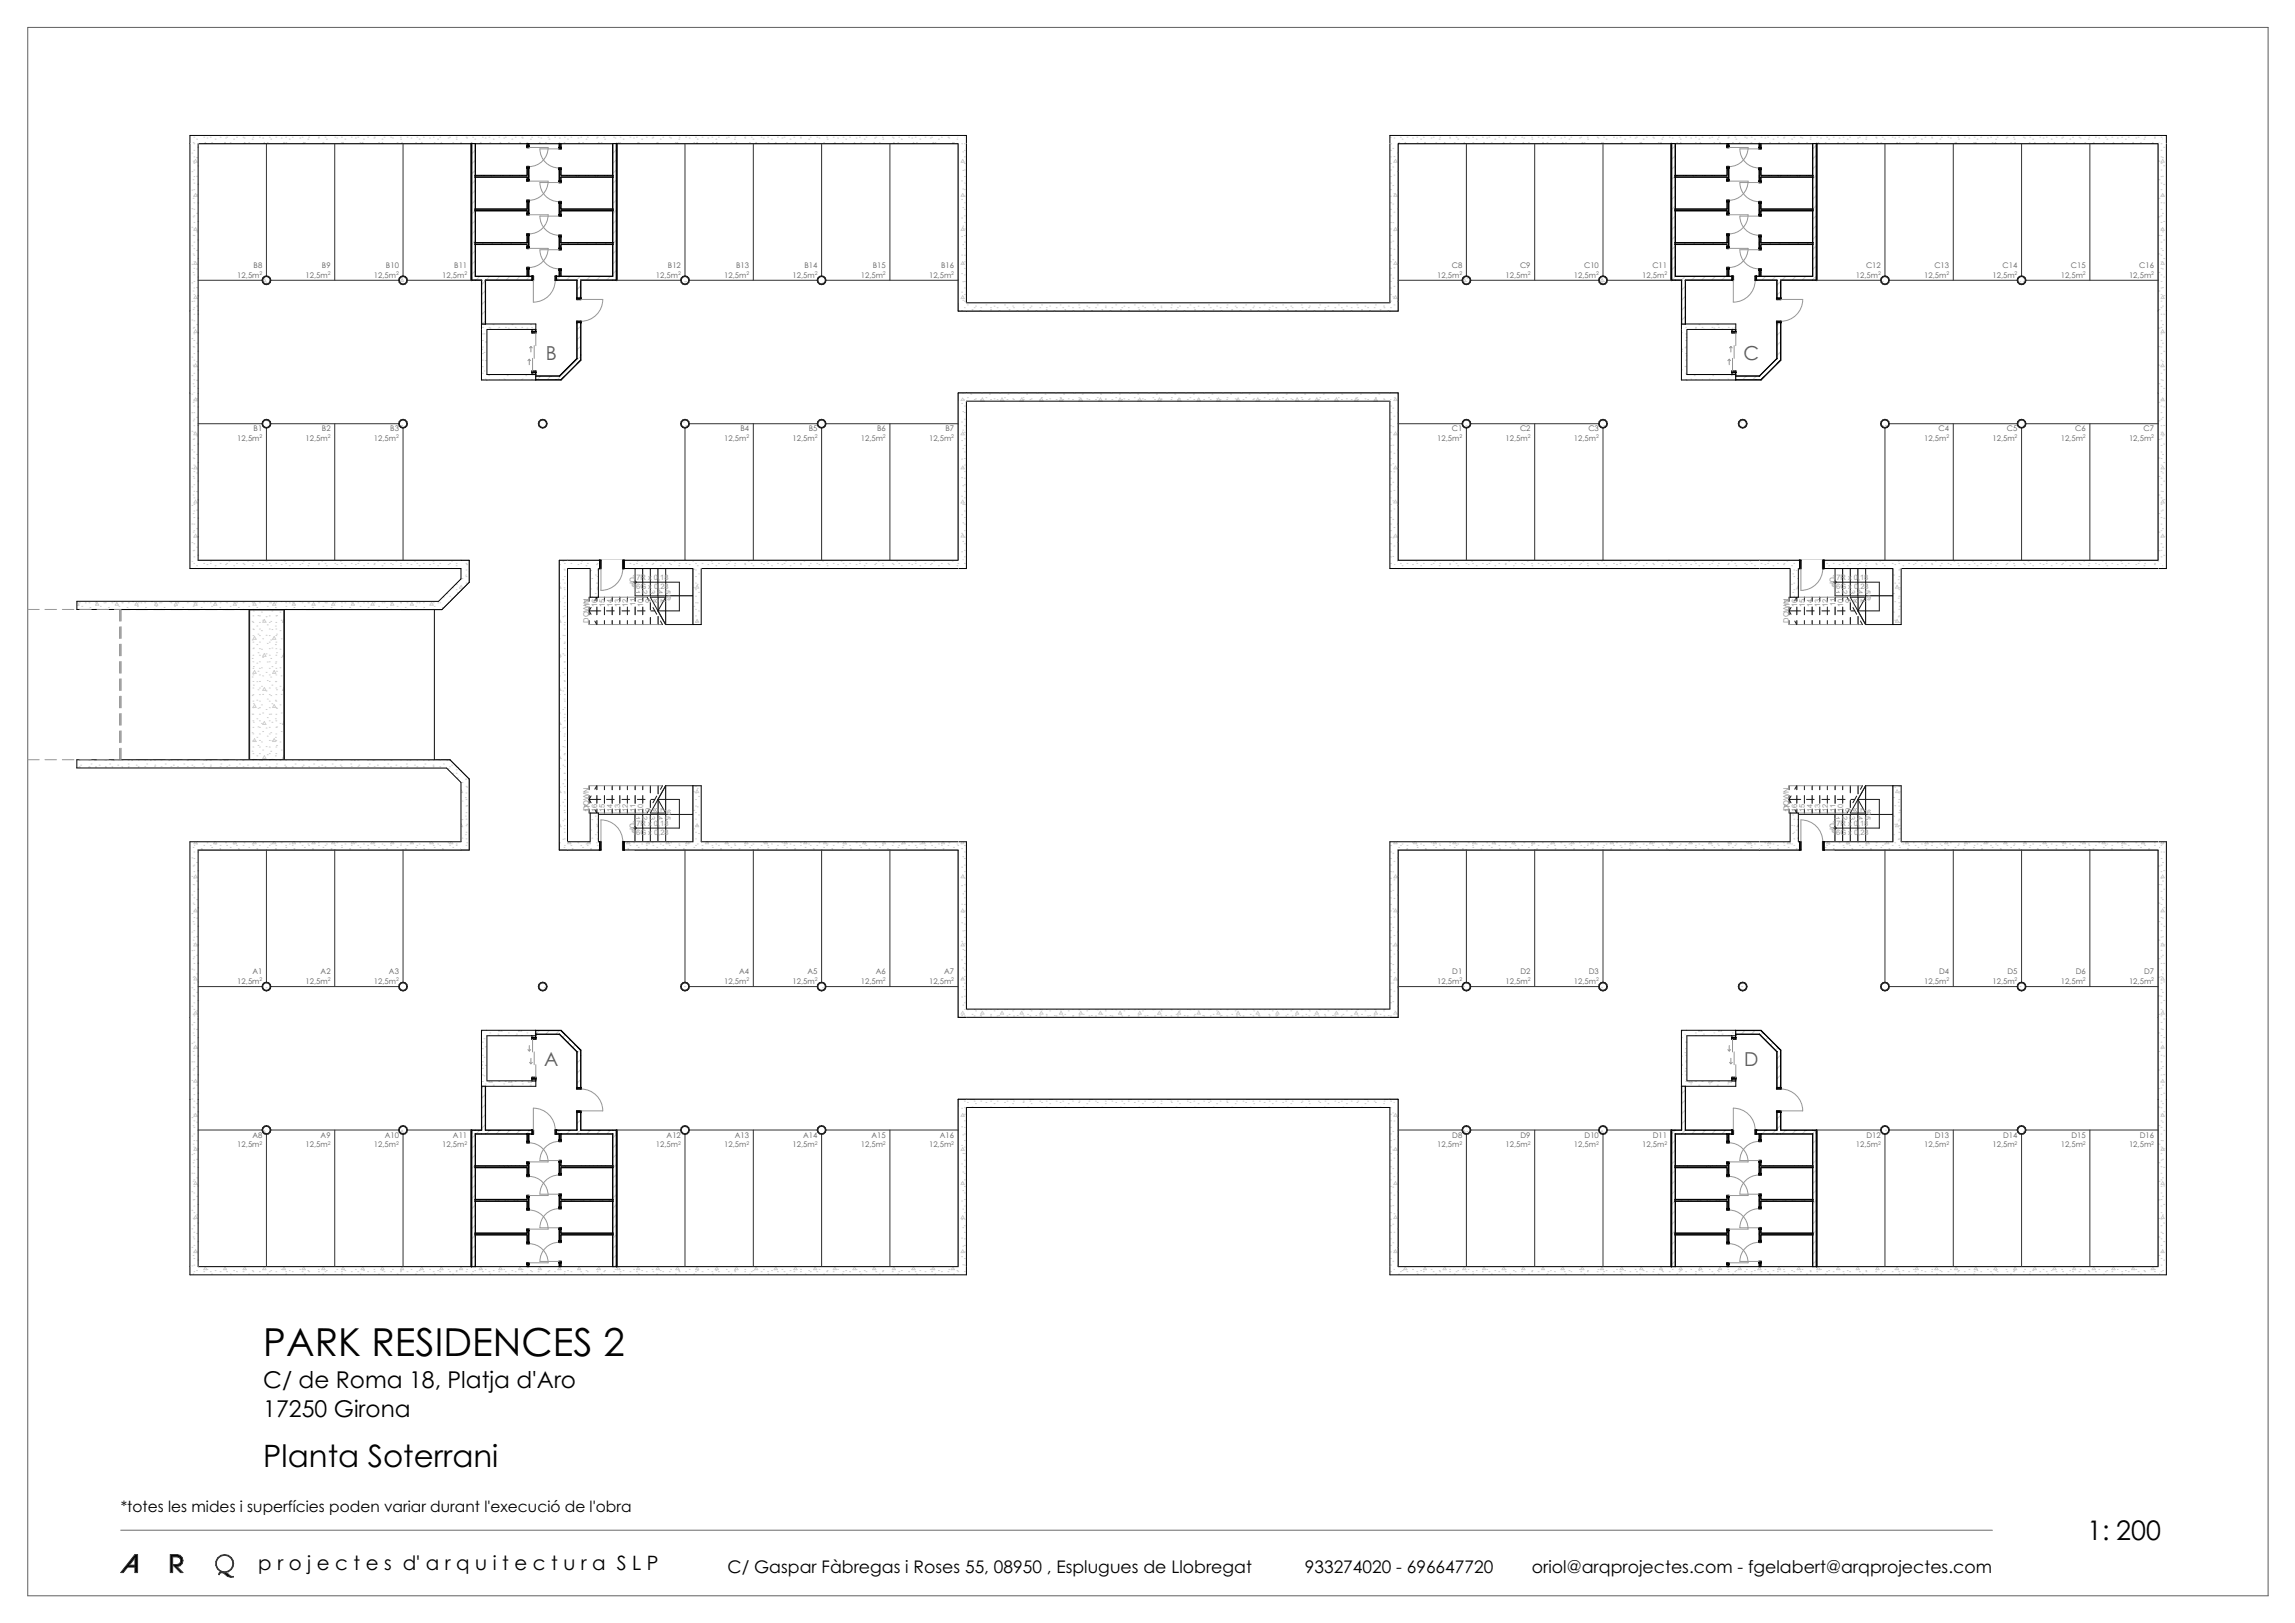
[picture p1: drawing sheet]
<svg xmlns="http://www.w3.org/2000/svg" width="420mm" height="297mm" viewBox="0 0 420 297" stroke-linecap="round" stroke-linejoin="round" font-family="sans-serif">
<defs><g id="words">
<text font-size="7.1" x="48.2" y="248.1">PARK RESIDENCES 2</text>
<text font-size="5.6" x="48.2" y="268.4">Planta Soterrani</text>
<text font-size="4.9" x="382" y="281.8">1: 200</text>
<g font-size="4.2">
<text x="48.2" y="254">C/ de Roma 18, Platja d'Aro</text>
<text x="48.2" y="259.2">17250 Girona</text>
</g>
<text font-size="3.6" x="47.3" y="287.3">p r o j e c t e s d' a r q u i t e c t u r a S L P</text>
<g font-size="3.5" fill="#695b56">
<text x="99.9" y="65.9">B</text>
<text x="319.1" y="65.9">C</text>
<text x="99.6" y="195.1">A</text>
<text x="319.2" y="195.1">D</text>
</g>
<g font-size="3.2">
<text x="133.2" y="287.8">C/ Gaspar Fàbregas i Roses 55, 08950 , Esplugues de Llobregat</text>
<text x="238.8" y="287.8">933274020 - 696647720</text>
<text x="280.3" y="287.8">oriol@arqprojectes.com - fgelabert@arqprojectes.com</text>
</g>
<text font-size="2.8" x="22.1" y="276.7">*totes les mides i superfícies poden variar durant l'execució de l'obra</text>
<g font-size="1.4" fill="#695b56">
<text x="43.4" y="50.8">12,5m</text>
<text x="46.4" y="49.1">B8</text>
<text x="55.9" y="50.8">12,5m</text>
<text x="58.9" y="49.1">B9</text>
<text x="68.4" y="50.8">12,5m</text>
<text x="70.6" y="49.1">B10</text>
<text x="80.9" y="50.8">12,5m</text>
<text x="83.1" y="49.1">B11</text>
<text x="120" y="50.8">12,5m</text>
<text x="122.2" y="49.1">B12</text>
<text x="132.5" y="50.8">12,5m</text>
<text x="134.7" y="49.1">B13</text>
<text x="145" y="50.8">12,5m</text>
<text x="147.2" y="49.1">B14</text>
<text x="157.5" y="50.8">12,5m</text>
<text x="159.7" y="49.1">B15</text>
<text x="170" y="50.8">12,5m</text>
<text x="172.2" y="49.1">B16</text>
<text x="263" y="50.8">12,5m</text>
<text x="265.7" y="49.1">C8</text>
<text x="275.5" y="50.8">12,5m</text>
<text x="278.2" y="49.1">C9</text>
<text x="288" y="50.8">12,5m</text>
<text x="289.9" y="49.1">C10</text>
<text x="300.5" y="50.8">12,5m</text>
<text x="302.4" y="49.1">C11</text>
<text x="339.6" y="50.8">12,5m</text>
<text x="341.5" y="49.1">C12</text>
<text x="352.1" y="50.8">12,5m</text>
<text x="354" y="49.1">C13</text>
<text x="364.6" y="50.8">12,5m</text>
<text x="366.5" y="49.1">C14</text>
<text x="377.1" y="50.8">12,5m</text>
<text x="379" y="49.1">C15</text>
<text x="389.6" y="50.8">12,5m</text>
<text x="391.5" y="49.1">C16</text>
<text x="43.4" y="80.6">12,5m</text>
<text x="46.4" y="78.9">B1</text>
<text x="55.9" y="80.6">12,5m</text>
<text x="58.9" y="78.9">B2</text>
<text x="68.4" y="80.6">12,5m</text>
<text x="71.4" y="78.9">B3</text>
<text x="132.5" y="80.6">12,5m</text>
<text x="135.5" y="78.9">B4</text>
<text x="145" y="80.6">12,5m</text>
<text x="148" y="78.9">B5</text>
<text x="157.5" y="80.6">12,5m</text>
<text x="160.5" y="78.9">B6</text>
<text x="170" y="80.6">12,5m</text>
<text x="173" y="78.9">B7</text>
<text x="263" y="80.6">12,5m</text>
<text x="265.7" y="78.9">C1</text>
<text x="275.5" y="80.6">12,5m</text>
<text x="278.2" y="78.9">C2</text>
<text x="288" y="80.6">12,5m</text>
<text x="290.7" y="78.9">C3</text>
<text x="352.1" y="80.6">12,5m</text>
<text x="354.8" y="78.9">C4</text>
<text x="364.6" y="80.6">12,5m</text>
<text x="367.3" y="78.9">C5</text>
<text x="377.1" y="80.6">12,5m</text>
<text x="379.8" y="78.9">C6</text>
<text x="389.6" y="80.6">12,5m</text>
<text x="392.3" y="78.9">C7</text>
<text x="46.2" y="178.3">A1</text>
<text x="58.7" y="178.3">A2</text>
<text x="71.2" y="178.3">A3</text>
<text x="135.3" y="178.3">A4</text>
<text x="147.8" y="178.3">A5</text>
<text x="160.3" y="178.3">A6</text>
<text x="172.8" y="178.3">A7</text>
<text x="265.8" y="178.3">D1</text>
<text x="278.3" y="178.3">D2</text>
<text x="290.8" y="178.3">D3</text>
<text x="354.9" y="178.3">D4</text>
<text x="367.4" y="178.3">D5</text>
<text x="379.9" y="178.3">D6</text>
<text x="392.4" y="178.3">D7</text>
<text x="43.4" y="180.1">12,5m</text>
<text x="55.9" y="180.1">12,5m</text>
<text x="68.4" y="180.1">12,5m</text>
<text x="132.5" y="180.1">12,5m</text>
<text x="145" y="180.1">12,5m</text>
<text x="157.5" y="180.1">12,5m</text>
<text x="170" y="180.1">12,5m</text>
<text x="263" y="180.1">12,5m</text>
<text x="275.5" y="180.1">12,5m</text>
<text x="288" y="180.1">12,5m</text>
<text x="352.1" y="180.1">12,5m</text>
<text x="364.6" y="180.1">12,5m</text>
<text x="377.1" y="180.1">12,5m</text>
<text x="389.6" y="180.1">12,5m</text>
<text x="43.4" y="209.9">12,5m</text>
<text x="46.2" y="208.2">A8</text>
<text x="55.9" y="209.9">12,5m</text>
<text x="58.7" y="208.2">A9</text>
<text x="68.4" y="209.9">12,5m</text>
<text x="70.4" y="208.2">A10</text>
<text x="80.9" y="209.9">12,5m</text>
<text x="82.9" y="208.2">A11</text>
<text x="120" y="209.9">12,5m</text>
<text x="122" y="208.2">A12</text>
<text x="132.5" y="209.9">12,5m</text>
<text x="134.5" y="208.2">A13</text>
<text x="145" y="209.9">12,5m</text>
<text x="147" y="208.2">A14</text>
<text x="157.5" y="209.9">12,5m</text>
<text x="159.5" y="208.2">A15</text>
<text x="170" y="209.9">12,5m</text>
<text x="172" y="208.2">A16</text>
<text x="263" y="209.9">12,5m</text>
<text x="265.8" y="208.2">D8</text>
<text x="275.5" y="209.9">12,5m</text>
<text x="278.3" y="208.2">D9</text>
<text x="288" y="209.9">12,5m</text>
<text x="290" y="208.2">D10</text>
<text x="300.5" y="209.9">12,5m</text>
<text x="302.5" y="208.2">D11</text>
<text x="339.6" y="209.9">12,5m</text>
<text x="341.6" y="208.2">D12</text>
<text x="352.1" y="209.9">12,5m</text>
<text x="354.1" y="208.2">D13</text>
<text x="364.6" y="209.9">12,5m</text>
<text x="366.6" y="208.2">D14</text>
<text x="377.1" y="209.9">12,5m</text>
<text x="379.1" y="208.2">D15</text>
<text x="389.6" y="209.9">12,5m</text>
<text x="391.6" y="208.2">D16</text>
</g>
<g font-size="1.4" fill="#969696">
<text x="115.3" y="105.6" transform="rotate(90 115.3 105.6)">UP</text>
<text x="115.7" y="107.8">16G x</text>
<text x="115.7" y="106.2">17R x</text>
<text x="119.7" y="106.2">0,18</text>
<text x="119.7" y="107.8">0,28</text>
<text x="334.9" y="105.6" transform="rotate(90 334.9 105.6)">UP</text>
<text x="335.3" y="107.8">16G x</text>
<text x="335.3" y="106.2">17R x</text>
<text x="339.3" y="106.2">0,18</text>
<text x="339.3" y="107.8">0,28</text>
<text x="107.8" y="114" transform="rotate(-90 107.8 114)">DOWN</text>
<text x="107.9" y="111.1" transform="rotate(-90 107.9 111.1)">17</text>
<text x="109.3" y="111.1" transform="rotate(-90 109.3 111.1)">16</text>
<text x="110.7" y="111.1" transform="rotate(-90 110.7 111.1)">15</text>
<text x="112.1" y="111.1" transform="rotate(-90 112.1 111.1)">14</text>
<text x="113.5" y="111.1" transform="rotate(-90 113.5 111.1)">13</text>
<text x="114.9" y="111.1" transform="rotate(-90 114.9 111.1)">12</text>
<text x="116.1" y="108" transform="rotate(90 116.1 108)">1</text>
<text x="116.3" y="111" transform="rotate(-90 116.3 111)">11</text>
<text x="117.5" y="108" transform="rotate(90 117.5 108)">2</text>
<text x="117.7" y="111.1" transform="rotate(-90 117.7 111.1)">10</text>
<text x="118.9" y="108" transform="rotate(90 118.9 108)">3</text>
<text x="119.1" y="110.3" transform="rotate(-90 119.1 110.3)">9</text>
<text x="120.3" y="108" transform="rotate(90 120.3 108)">4</text>
<text x="120.5" y="110.3" transform="rotate(-90 120.5 110.3)">8</text>
<text x="121.7" y="108" transform="rotate(90 121.7 108)">5</text>
<text x="121.9" y="110.3" transform="rotate(-90 121.9 110.3)">7</text>
<text x="122.8" y="109" transform="rotate(180 122.8 109)">6</text>
<text x="327.4" y="114" transform="rotate(-90 327.4 114)">DOWN</text>
<text x="327.5" y="111.1" transform="rotate(-90 327.5 111.1)">17</text>
<text x="328.9" y="111.1" transform="rotate(-90 328.9 111.1)">16</text>
<text x="330.3" y="111.1" transform="rotate(-90 330.3 111.1)">15</text>
<text x="331.7" y="111.1" transform="rotate(-90 331.7 111.1)">14</text>
<text x="333.1" y="111.1" transform="rotate(-90 333.1 111.1)">13</text>
<text x="334.5" y="111.1" transform="rotate(-90 334.5 111.1)">12</text>
<text x="335.7" y="108" transform="rotate(90 335.7 108)">1</text>
<text x="335.9" y="111" transform="rotate(-90 335.9 111)">11</text>
<text x="337.1" y="108" transform="rotate(90 337.1 108)">2</text>
<text x="337.3" y="111.1" transform="rotate(-90 337.3 111.1)">10</text>
<text x="338.5" y="108" transform="rotate(90 338.5 108)">3</text>
<text x="338.7" y="110.3" transform="rotate(-90 338.7 110.3)">9</text>
<text x="339.9" y="108" transform="rotate(90 339.9 108)">4</text>
<text x="340.1" y="110.3" transform="rotate(-90 340.1 110.3)">8</text>
<text x="341.3" y="108" transform="rotate(90 341.3 108)">5</text>
<text x="341.5" y="110.3" transform="rotate(-90 341.5 110.3)">7</text>
<text x="342.4" y="109" transform="rotate(180 342.4 109)">6</text>
<text x="107.8" y="148.5" transform="rotate(-90 107.8 148.5)">DOWN</text>
<text x="107.9" y="148.5" transform="rotate(-90 107.9 148.5)">17</text>
<text x="109.3" y="148.5" transform="rotate(-90 109.3 148.5)">16</text>
<text x="110.7" y="148.5" transform="rotate(-90 110.7 148.5)">15</text>
<text x="112.1" y="148.5" transform="rotate(-90 112.1 148.5)">14</text>
<text x="113.5" y="148.5" transform="rotate(-90 113.5 148.5)">13</text>
<text x="114.9" y="148.5" transform="rotate(-90 114.9 148.5)">12</text>
<text x="116.1" y="149.3" transform="rotate(90 116.1 149.3)">1</text>
<text x="116.3" y="148.5" transform="rotate(-90 116.3 148.5)">11</text>
<text x="117.5" y="149.3" transform="rotate(90 117.5 149.3)">2</text>
<text x="117.7" y="148.5" transform="rotate(-90 117.7 148.5)">10</text>
<text x="118.9" y="149.3" transform="rotate(90 118.9 149.3)">3</text>
<text x="119.1" y="148.5" transform="rotate(-90 119.1 148.5)">9</text>
<text x="120.3" y="149.3" transform="rotate(90 120.3 149.3)">4</text>
<text x="120.5" y="148.5" transform="rotate(-90 120.5 148.5)">8</text>
<text x="121.7" y="149.3" transform="rotate(90 121.7 149.3)">5</text>
<text x="121.9" y="148.5" transform="rotate(-90 121.9 148.5)">7</text>
<text x="122.1" y="149.1">6</text>
<text x="327.4" y="148.5" transform="rotate(-90 327.4 148.5)">DOWN</text>
<text x="327.5" y="148.5" transform="rotate(-90 327.5 148.5)">17</text>
<text x="328.9" y="148.5" transform="rotate(-90 328.9 148.5)">16</text>
<text x="330.3" y="148.5" transform="rotate(-90 330.3 148.5)">15</text>
<text x="331.7" y="148.5" transform="rotate(-90 331.7 148.5)">14</text>
<text x="333.1" y="148.5" transform="rotate(-90 333.1 148.5)">13</text>
<text x="334.5" y="148.5" transform="rotate(-90 334.5 148.5)">12</text>
<text x="335.7" y="149.3" transform="rotate(90 335.7 149.3)">1</text>
<text x="335.9" y="148.5" transform="rotate(-90 335.9 148.5)">11</text>
<text x="337.1" y="149.3" transform="rotate(90 337.1 149.3)">2</text>
<text x="337.3" y="148.5" transform="rotate(-90 337.3 148.5)">10</text>
<text x="338.5" y="149.3" transform="rotate(90 338.5 149.3)">3</text>
<text x="338.7" y="148.5" transform="rotate(-90 338.7 148.5)">9</text>
<text x="339.9" y="149.3" transform="rotate(90 339.9 149.3)">4</text>
<text x="340.1" y="148.5" transform="rotate(-90 340.1 148.5)">8</text>
<text x="341.3" y="149.3" transform="rotate(90 341.3 149.3)">5</text>
<text x="341.5" y="148.5" transform="rotate(-90 341.5 148.5)">7</text>
<text x="341.7" y="149.1">6</text>
<text x="115.3" y="150.6" transform="rotate(90 115.3 150.6)">UP</text>
<text x="115.7" y="152.8">16G x</text>
<text x="115.7" y="151.2">17R x</text>
<text x="119.7" y="151.2">0,18</text>
<text x="119.7" y="152.8">0,28</text>
<text x="334.9" y="150.6" transform="rotate(90 334.9 150.6)">UP</text>
<text x="335.3" y="152.8">16G x</text>
<text x="335.3" y="151.2">17R x</text>
<text x="339.3" y="151.2">0,18</text>
<text x="339.3" y="152.8">0,28</text>
</g>
<g font-size=".9" fill="#695b56">
<text x="47.5" y="50.4">2</text>
<text x="60" y="50.4">2</text>
<text x="72.5" y="50.4">2</text>
<text x="85" y="50.4">2</text>
<text x="124.1" y="50.4">2</text>
<text x="136.6" y="50.4">2</text>
<text x="149.1" y="50.4">2</text>
<text x="161.6" y="50.4">2</text>
<text x="174.1" y="50.4">2</text>
<text x="267.1" y="50.4">2</text>
<text x="279.6" y="50.4">2</text>
<text x="292.1" y="50.4">2</text>
<text x="304.6" y="50.4">2</text>
<text x="343.7" y="50.4">2</text>
<text x="356.2" y="50.4">2</text>
<text x="368.7" y="50.4">2</text>
<text x="381.2" y="50.4">2</text>
<text x="393.7" y="50.4">2</text>
<text x="47.5" y="80.2">2</text>
<text x="60" y="80.2">2</text>
<text x="72.5" y="80.2">2</text>
<text x="136.6" y="80.2">2</text>
<text x="149.1" y="80.2">2</text>
<text x="161.6" y="80.2">2</text>
<text x="174.1" y="80.2">2</text>
<text x="267.1" y="80.2">2</text>
<text x="279.6" y="80.2">2</text>
<text x="292.1" y="80.2">2</text>
<text x="356.2" y="80.2">2</text>
<text x="368.7" y="80.2">2</text>
<text x="381.2" y="80.2">2</text>
<text x="393.7" y="80.2">2</text>
<text x="47.5" y="179.6">2</text>
<text x="60" y="179.6">2</text>
<text x="72.5" y="179.6">2</text>
<text x="136.6" y="179.6">2</text>
<text x="149.1" y="179.6">2</text>
<text x="161.6" y="179.6">2</text>
<text x="174.1" y="179.6">2</text>
<text x="267.1" y="179.6">2</text>
<text x="279.6" y="179.6">2</text>
<text x="292.1" y="179.6">2</text>
<text x="356.2" y="179.6">2</text>
<text x="368.7" y="179.6">2</text>
<text x="381.2" y="179.6">2</text>
<text x="393.7" y="179.6">2</text>
<text x="47.5" y="209.4">2</text>
<text x="60" y="209.4">2</text>
<text x="72.5" y="209.4">2</text>
<text x="85" y="209.4">2</text>
<text x="124.1" y="209.4">2</text>
<text x="136.6" y="209.4">2</text>
<text x="149.1" y="209.4">2</text>
<text x="161.6" y="209.4">2</text>
<text x="174.1" y="209.4">2</text>
<text x="267.1" y="209.4">2</text>
<text x="279.6" y="209.4">2</text>
<text x="292.1" y="209.4">2</text>
<text x="304.6" y="209.4">2</text>
<text x="343.7" y="209.4">2</text>
<text x="356.2" y="209.4">2</text>
<text x="368.7" y="209.4">2</text>
<text x="381.2" y="209.4">2</text>
<text x="393.7" y="209.4">2</text>
</g>
</g></defs>
<g fill="#000">
<path d="M24.7 284.5h.5v3.3h-.5v-1h-1.3l-.8 1h-.5zM24.7 285.1l-1 1.3h1z" fill-rule="evenodd"/>
<path d="M31.2 284.5h1.2a1.11 1.11 0 0 1 1.1 1.1 1.11 1.11 0 0 1-1.1 1.1l1.1 1.1h-.5l-1.4-1.5v1.5h-.4zM31.6 284.9v1.4l1.2-.1 .3-.4v-.4l-.3-.4z" fill-rule="evenodd"/>
<path d="M40.2 287.8a2.02 2.02 0 0 1 2 .7h.5a1.79 1.79 0 0 1-1.9-.7h-.4l-.3 .4z" fill-rule="evenodd"/>
<path d="M39.5 286.1a1.65 1.65 0 0 1 3.3 0 1.65 1.65 0 0 1-3.3 0zM39.6 286.1a1.52 1.52 0 0 0 3 0 1.52 1.52 0 0 0-3 0z" fill-rule="evenodd"/>
</g>
<g fill="none" stroke="#323232" stroke-width=".18">
<path d="M24.7 284.5h.5v3.3h-.5v-1h-1.3l-.8 1h-.5zM24.7 285.1v1.3h-1zM31.6 286.3l1.2-.1 .3-.4v-.4l-.3-.4-1.2-.1v2.9h-.4v-3.3h1.2a1.11 1.11 0 0 1 1.1 1.1 1.11 1.11 0 0 1-1.1 1.1l1.1 1.1h-.5l-1.4-1.5M40.1 288.1a.41 .41 0 0 1 .1-.4 .41 .41 0 0 1 .5 0 1.73 1.73 0 0 1 1.5 .8h.5M40.1 288.1v.1M40.1 288.1l.1-.2a.61 .61 0 0 1 .9 .1 1.26 1.26 0 0 0 1.6 .5M40.1 288.1h.1M42.7 288.5h.1"/>
<circle cx="41.1" cy="286.1" r="1.52"/>
<circle cx="41.1" cy="286.1" r="1.65"/>
</g>
<path d="M5.1 5h410v287h-410z" fill="none" stroke="#695b56" stroke-width=".18"/>
<path d="M22.1 280h342.5" fill="none" stroke="#6a6a6a" stroke-width=".18"/>
<!-- layer: _Est Forjats -->
<path d="M52 111.6h27.5v27.5h-27.5z" fill-rule="evenodd" fill="#fff"/>
<path d="M52 111.6h27.5v27.5h-27.5" fill="none" stroke="#969696" stroke-width=".18"/>
<path d="M45.6 111.6h6.4v27.5h-6.4z" fill-rule="evenodd" fill="#fff"/>
<g fill="none" stroke="#d5cfc1" stroke-width=".18">
<path d="M46.2 117.1h.1M46.2 113.7h.1M46.3 119.9h.1M46.3 118.7h.1M46.3 117.5h.1M46.3 116.3h.1M46.3 115.1h.1M46.3 113.9h.1M46.3 112.7h.1M46.4 118.6h.1M46.4 115.2h.1M46.4 111.8h.1"/>
<path d="M46.6 116.5l.3 .5h-.6zM47 118h.1M47 114.6h.1M47.2 119.4h.1M47.2 116h.1M47.2 112.7h.1M47.5 119.9h.1M47.5 118.7h.1M47.5 117.5h.1M47.5 116.3h.1M47.5 115.1h.1M47.5 113.9h.1"/>
<path d="M47.5 112.7h.1M47.8 118.8h.1M47.8 115.4h.1M47.8 112h.1M48.1 116.9h.1M48.1 113.5h.1M48.4 119.6l.3 .5h-.6zM48.4 113.4l.3 .5h-.6zM48.7 119.7h.1M48.7 116.3h.1M48.7 112.9h.1M48.9 117.7h.1"/>
<path d="M48.9 114.3h.1M49.3 119.9h.1M49.3 118.7h.1M49.3 117.5h.1M49.3 116.3h.1M49.3 115.1h.1M49.3 113.9h.1M49.3 112.7h.1M49.5 117.1h.1M49.5 113.7h.1M49.8 118.6h.1M49.8 115.2h.1"/>
<path d="M49.8 111.8h.1M50.2 116.5l.3 .5h-.6zM50.4 118h.1M50.4 114.6h.1M50.5 119.9h.1M50.5 118.7h.1M50.5 117.5h.1M50.5 116.3h.1M50.5 115.1h.1M50.5 113.9h.1M50.5 112.7h.1M50.6 119.4h.1"/>
<path d="M50.6 116h.1M50.6 112.7h.1M51.2 118.8h.1M51.2 115.4h.1M51.2 112h.1M51.5 116.9h.1M51.5 113.5h.1M52 119.6l-.3 .5h.3M52 113.4l-.3 .5h.3M46.2 137.5h.1M46.2 134.1h.1M46.2 130.7h.1"/>
<path d="M46.2 127.3h.1M46.2 123.9h.1M46.2 120.5h.1M46.3 137.9h.1M46.3 136.7h.1M46.3 135.5h.1M46.3 134.3h.1M46.3 133.1h.1M46.3 131.9h.1M46.3 130.7h.1M46.3 129.5h.1M46.3 128.3h.1"/>
<path d="M46.3 127.1h.1M46.3 125.9h.1M46.3 124.7h.1M46.3 123.5h.1M46.3 122.3h.1M46.3 121.1h.1M46.4 139h.1M46.4 135.6h.1M46.4 132.2h.1M46.4 128.8h.1M46.4 125.4h.1M46.4 122h.1"/>
<path d="M46.6 135.2l.3 .5h-.6zM46.6 128.9l.3 .6h-.6zM46.6 122.7l.3 .5h-.6zM47 138.3h.1M47 134.9h.1M47 131.5h.1M47 128.1h.1M47 124.7h.1M47 121.4h.1M47.2 136.4h.1M47.2 133h.1M47.2 129.6h.1"/>
<path d="M47.2 126.2h.1M47.2 122.8h.1M47.5 137.9h.1M47.5 136.7h.1M47.5 135.5h.1M47.5 134.3h.1M47.5 133.1h.1M47.5 131.9h.1M47.5 130.7h.1M47.5 129.5h.1M47.5 128.3h.1M47.5 127.1h.1"/>
<path d="M47.5 125.9h.1M47.5 124.7h.1M47.5 123.5h.1M47.5 122.3h.1M47.5 121.1h.1M47.8 135.8h.1M47.8 132.4h.1M47.8 129h.1M47.8 125.6h.1M47.8 122.2h.1M48.1 137.3h.1M48.1 133.9h.1"/>
<path d="M48.1 130.5h.1M48.1 127.1h.1M48.1 123.7h.1M48.1 120.3h.1M48.4 138.3l.3 .5h-.6zM48.4 132.1l.3 .5h-.6zM48.4 125.8l.3 .5h-.6zM48.7 136.6h.1M48.7 133.2h.1M48.7 129.8h.1M48.7 126.4h.1M48.7 123h.1"/>
<path d="M48.9 138.1h.1M48.9 134.7h.1M48.9 131.3h.1M48.9 127.9h.1M48.9 124.5h.1M48.9 121.1h.1M49.3 137.9h.1M49.3 136.7h.1M49.3 135.5h.1M49.3 134.3h.1M49.3 133.1h.1M49.3 131.9h.1"/>
<path d="M49.3 130.7h.1M49.3 129.5h.1M49.3 128.3h.1M49.3 127.1h.1M49.3 125.9h.1M49.3 124.7h.1M49.3 123.5h.1M49.3 122.3h.1M49.3 121.1h.1M49.5 137.5h.1M49.5 134.1h.1M49.5 130.7h.1"/>
<path d="M49.5 127.3h.1M49.5 123.9h.1M49.5 120.5h.1M49.8 139h.1M49.8 135.6h.1M49.8 132.2h.1M49.8 128.8h.1M49.8 125.4h.1M49.8 122h.1M50.2 135.2l.3 .5h-.6zM50.2 128.9l.3 .6h-.6zM50.2 122.7l.3 .5h-.6z"/>
<path d="M50.4 138.3h.1M50.4 134.9h.1M50.4 131.5h.1M50.4 128.1h.1M50.4 124.7h.1M50.4 121.4h.1M50.5 137.9h.1M50.5 136.7h.1M50.5 135.5h.1M50.5 134.3h.1M50.5 133.1h.1M50.5 131.9h.1"/>
<path d="M50.5 130.7h.1M50.5 129.5h.1M50.5 128.3h.1M50.5 127.1h.1M50.5 125.9h.1M50.5 124.7h.1M50.5 123.5h.1M50.5 122.3h.1M50.5 121.1h.1M50.6 136.4h.1M50.6 133h.1M50.6 129.6h.1"/>
<path d="M50.6 126.2h.1M50.6 122.8h.1M51.2 135.8h.1M51.2 132.4h.1M51.2 129h.1M51.2 125.6h.1M51.2 122.2h.1M51.5 137.3h.1M51.5 133.9h.1M51.5 130.5h.1M51.5 127.1h.1M51.5 123.7h.1"/>
<path d="M51.5 120.3h.1M52 138.3l-.3 .5h.3M52 132.1l-.3 .5h.3M52 125.9l-.3 .4h.3"/>
</g>
<path d="M45.6 111.6h6.4v27.5h-6.4z" fill="none" stroke="#191919" stroke-width=".3"/>
<g fill="none" stroke="#969696" stroke-width=".18">
<path d="M21.9 114.7v2.1M21.9 117.9v2.1M22.1 111.6v2.1M22.1 114.7v2.1M22.1 117.9v2.1M23.8 111.6h-1.9v2.1M24.9 111.6h2.1M28.1 111.6h2.1M31.2 111.6h2.2M34.4 111.6h2.1M37.6 111.6h2.1M40.8 111.6h2.1"/>
<path d="M43.9 111.6h2.2M47.1 111.6h2.1M50.3 111.6h1.7M21.9 136.9v2.2h1.9M21.9 121.1v2.1M21.9 124.2v2.2M21.9 127.4v2.1M21.9 130.6v2.1M21.9 133.8v2.1M22.1 121.1v2.1M22.1 124.2v2.2M22.1 127.4v2.1"/>
<path d="M22.1 130.6v2.1M22.1 133.8v2.1M22.1 136.9v2.2M24.9 139.1h2.1M28.1 139.1h2.1M31.2 139.1h2.2M34.4 139.1h2.1M37.6 139.1h2.1M40.8 139.1h2.1M43.9 139.1h2.2M47.1 139.1h2.1M50.3 139.1h1.7"/>
</g>
<!-- layer: _Paviments -->
<path d="M36.3 26.3h139.1v30.6h80.5v-30.6h139.1v76.2h-139.1v-30.6h-80.5v30.6h-73v53h7.1v-6.5h6.7v6.5h59.2v30.7h80.5v-30.7h73.2v-6.5h6.7v6.5h59.2v76.3h-139.1v-30.6h-80.5v30.6h-139.1v-76.3h49.6v-12.9l-3.6-3.5h-2.8v-27.5h1.4l5-5v-4.1h-49.6z" fill-rule="evenodd" fill="#fff"/>
<path d="M36.3 26.3h139.1v30.6h80.5v-30.6h139.1v76.2h-139.1v-30.6h-80.5v30.6h-73v53h7.1v-6.5h6.7v6.5h59.2v30.7h80.5v-30.7h73.2v-6.5h6.7v6.5h59.2v76.3h-139.1v-30.6h-80.5v30.6h-139.1v-76.3h49.6v-12.9l-3.6-3.5h-2.8v-27.5h1.4l5-5v-4.1h-49.6z" fill="none" stroke="#191919" stroke-width=".18"/>
<!-- layer: _Escales -->
<path d="M335.8 149h1.4v5h-1.4z" fill-rule="evenodd" fill="#fff"/>
<path d="M335.8 149h1.4v5h-1.4z" fill="none" stroke="#191919" stroke-width=".18"/>
<path d="M337.2 149h1.4v5h-1.4z" fill-rule="evenodd" fill="#fff"/>
<path d="M337.2 149h1.4v5h-1.4z" fill="none" stroke="#191919" stroke-width=".18"/>
<path d="M338.6 149h1.4v5h-1.4z" fill-rule="evenodd" fill="#fff"/>
<path d="M338.6 149h1.4v5h-1.4z" fill="none" stroke="#191919" stroke-width=".18"/>
<path d="M340 149h1.4v5h-1.4z" fill-rule="evenodd" fill="#fff"/>
<path d="M340 149h1.4v5h-1.4z" fill="none" stroke="#191919" stroke-width=".18"/>
<path d="M341.4 149h5v5h-5z" fill-rule="evenodd" fill="#fff"/>
<path d="M341.4 149h5v5h-5z" fill="none" stroke="#191919" stroke-width=".18"/>
<path d="M341.4 143.8h5v5.2h-5z" fill-rule="evenodd" fill="#fff"/>
<path d="M341.4 143.8h5v5.2h-5z" fill="none" stroke="#191919" stroke-width=".18"/>
<path d="M341.4 143.8v5h-1.4v-2.5z" fill-rule="evenodd" fill="#fff"/>
<path d="M341.4 143.8v5h-1.4v-2.5" fill="none" stroke="#191919" stroke-width=".18"/>
<path d="M340 146.3v2.5h-1.4z" fill="#fff"/>
<path d="M340 146.3v2.5h-1.4" fill="none" stroke="#191919" stroke-width=".18"/>
<path d="M340 143.8h.8l-.8 1.5z" fill="#fff"/>
<path d="M340 143.8v1.5" fill="none" stroke="#191919" stroke-width=".18"/>
<path d="M340 143.8h.8" fill="none" stroke="#969696" stroke-width=".18"/>
<path d="M338.6 143.8h1.4v1.5l-1.4 2.5z" fill-rule="evenodd" fill="#fff"/>
<path d="M338.6 143.8v1.3M338.6 146.5v1.3M340 143.8v1.5" fill="none" stroke="#191919" stroke-width=".18"/>
<path d="M338.6 143.8h1.4" fill="none" stroke="#969696" stroke-width=".18"/>
<path d="M337.2 143.8h1.4v4l-.6 1h-.8z" fill-rule="evenodd" fill="#fff"/>
<path d="M337.2 143.8v.7M337.2 145.6v1.4M337.2 148.1v.7M338.6 143.8v1.3M338.6 146.5v1.3" fill="none" stroke="#191919" stroke-width=".18"/>
<path d="M337.2 148.8h.8M337.2 143.8h1.4" fill="none" stroke="#969696" stroke-width=".18"/>
<path d="M335.8 143.8h1.4v5h-1.4z" fill-rule="evenodd" fill="#fff"/>
<path d="M335.8 143.8v.7M335.8 145.6v1.4M335.8 148.1v.7M337.2 143.8v.7M337.2 145.6v1.4M337.2 148.1v.7" fill="none" stroke="#191919" stroke-width=".18"/>
<path d="M335.8 148.8h1.4M335.8 143.8h1.4" fill="none" stroke="#969696" stroke-width=".18"/>
<path d="M334.4 143.8h1.4v5h-1.4z" fill-rule="evenodd" fill="#fff"/>
<path d="M334.4 143.8v.7M334.4 145.6v1.4M334.4 148.1v.7M335.8 143.8v.7M335.8 145.6v1.4M335.8 148.1v.7" fill="none" stroke="#191919" stroke-width=".18"/>
<path d="M334.4 148.8h1.4M334.4 143.8h1.4" fill="none" stroke="#969696" stroke-width=".18"/>
<path d="M333 143.8h1.4v5h-1.4z" fill-rule="evenodd" fill="#fff"/>
<path d="M333 143.8v.7M333 145.6v1.4M333 148.1v.7M334.4 143.8v.7M334.4 145.6v1.4M334.4 148.1v.7" fill="none" stroke="#191919" stroke-width=".18"/>
<path d="M333 148.8h1.4M333 143.8h1.4" fill="none" stroke="#969696" stroke-width=".18"/>
<path d="M331.6 143.8h1.4v5h-1.4z" fill-rule="evenodd" fill="#fff"/>
<path d="M331.6 143.8v.7M331.6 145.6v1.4M331.6 148.1v.7M333 143.8v.7M333 145.6v1.4M333 148.1v.7" fill="none" stroke="#191919" stroke-width=".18"/>
<path d="M331.6 148.8h1.4M331.6 143.8h1.4" fill="none" stroke="#969696" stroke-width=".18"/>
<path d="M330.2 143.8h1.4v5h-1.4z" fill-rule="evenodd" fill="#fff"/>
<path d="M330.2 143.8v.7M330.2 145.6v1.4M330.2 148.1v.7M331.6 143.8v.7M331.6 145.6v1.4M331.6 148.1v.7" fill="none" stroke="#191919" stroke-width=".18"/>
<path d="M330.2 148.8h1.4M330.2 143.8h1.4" fill="none" stroke="#969696" stroke-width=".18"/>
<path d="M328.8 143.8h1.4v5h-1.4z" fill-rule="evenodd" fill="#fff"/>
<path d="M328.8 143.8v.7M328.8 145.6v1.4M328.8 148.1v.7M330.2 143.8v.7M330.2 145.6v1.4M330.2 148.1v.7" fill="none" stroke="#191919" stroke-width=".18"/>
<path d="M328.8 148.8h1.4M328.8 143.8h1.4" fill="none" stroke="#969696" stroke-width=".18"/>
<path d="M327.4 143.8h1.4v5h-1.4z" fill-rule="evenodd" fill="#fff"/>
<g fill="none" stroke="#191919" stroke-width=".18">
<path d="M327.4 143.8v.7M327.4 145.6v1.4M327.4 148.1v.7M327.4 146.3h2.1M328.8 143.8v.7M328.8 145.6v1.4M328.8 148.1v.7M330.6 146.3h1.4M333.4 146.3h1.4M336.2 146.3h1.5M338.4 148.1l-.4 .7M338.7 146.3h.7"/>
<path d="M339.8 145.7l-.7 1.2M340 146.3h3.9v5.2h-8.1M340.8 143.8l-.3 .6M341.4 143.8l-2.8 5"/>
</g>
<path d="M327.4 148.8h1.4M327.4 143.8h1.4" fill="none" stroke="#969696" stroke-width=".18"/>
<circle cx="335.8" cy="151.5" r=".19" fill="#969696"/>
<g fill="none" stroke="#191919" stroke-width=".18">
<path d="M327.8 145.7l-.4 .6 .4 .6M328.5 148.2l.3 .6M328.8 143.8l-.3 .6M341.4 143.8l-1.4 2.5 1.4 2.5"/>
<circle cx="335.8" cy="151.5" r=".19"/>
</g>
<path d="M335.8 104h1.4v5h-1.4z" fill-rule="evenodd" fill="#fff"/>
<path d="M335.8 104h1.4v5h-1.4z" fill="none" stroke="#191919" stroke-width=".18"/>
<path d="M337.2 104h1.4v5h-1.4z" fill-rule="evenodd" fill="#fff"/>
<path d="M337.2 104h1.4v5h-1.4z" fill="none" stroke="#191919" stroke-width=".18"/>
<path d="M338.6 104h1.4v5h-1.4z" fill-rule="evenodd" fill="#fff"/>
<path d="M338.6 104h1.4v5h-1.4z" fill="none" stroke="#191919" stroke-width=".18"/>
<path d="M340 104h1.4v5h-1.4z" fill-rule="evenodd" fill="#fff"/>
<path d="M340 104h1.4v5h-1.4z" fill="none" stroke="#191919" stroke-width=".18"/>
<path d="M341.4 104h5v5h-5z" fill-rule="evenodd" fill="#fff"/>
<path d="M341.4 104h5v5h-5z" fill="none" stroke="#191919" stroke-width=".18"/>
<path d="M341.4 109h5v5.3h-5z" fill-rule="evenodd" fill="#fff"/>
<path d="M341.4 109h5v5.3h-5z" fill="none" stroke="#191919" stroke-width=".18"/>
<path d="M340 109.3h1.4v5l-1.4-2.5z" fill-rule="evenodd" fill="#fff"/>
<path d="M340 111.8v-2.5h1.4v5" fill="none" stroke="#191919" stroke-width=".18"/>
<path d="M338.6 109.3h1.4v2.5z" fill="#fff"/>
<path d="M338.6 109.3h1.4v2.5" fill="none" stroke="#191919" stroke-width=".18"/>
<path d="M340 112.8l.8 1.5h-.8z" fill="#fff"/>
<path d="M340 112.8v1.5" fill="none" stroke="#191919" stroke-width=".18"/>
<path d="M340 114.3h.8" fill="none" stroke="#969696" stroke-width=".18"/>
<path d="M338.6 110.3l1.4 2.5v1.5h-1.4z" fill-rule="evenodd" fill="#fff"/>
<path d="M338.6 110.3v1.3M338.6 113v1.3M340 112.8v1.5" fill="none" stroke="#191919" stroke-width=".18"/>
<path d="M338.6 114.3h1.4" fill="none" stroke="#969696" stroke-width=".18"/>
<path d="M337.2 109.3h.8l.6 1v4h-1.4z" fill-rule="evenodd" fill="#fff"/>
<path d="M337.2 109.3v.7M337.2 111.1v1.4M337.2 113.6v.7M338.6 110.3v1.3M338.6 113v1.3" fill="none" stroke="#191919" stroke-width=".18"/>
<path d="M337.2 109.3h.8M337.2 114.3h1.4" fill="none" stroke="#969696" stroke-width=".18"/>
<path d="M335.8 109.3h1.4v5h-1.4z" fill-rule="evenodd" fill="#fff"/>
<path d="M335.8 109.3v.7M335.8 111.1v1.4M335.8 113.6v.7M337.2 109.3v.7M337.2 111.1v1.4M337.2 113.6v.7" fill="none" stroke="#191919" stroke-width=".18"/>
<path d="M335.8 109.3h1.4M335.8 114.3h1.4" fill="none" stroke="#969696" stroke-width=".18"/>
<path d="M334.4 109.3h1.4v5h-1.4z" fill-rule="evenodd" fill="#fff"/>
<path d="M334.4 109.3v.7M334.4 111.1v1.4M334.4 113.6v.7M335.8 109.3v.7M335.8 111.1v1.4M335.8 113.6v.7" fill="none" stroke="#191919" stroke-width=".18"/>
<path d="M334.4 109.3h1.4M334.4 114.3h1.4" fill="none" stroke="#969696" stroke-width=".18"/>
<path d="M333 109.3h1.4v5h-1.4z" fill-rule="evenodd" fill="#fff"/>
<path d="M333 109.3v.7M333 111.1v1.4M333 113.6v.7M334.4 109.3v.7M334.4 111.1v1.4M334.4 113.6v.7" fill="none" stroke="#191919" stroke-width=".18"/>
<path d="M333 109.3h1.4M333 114.3h1.4" fill="none" stroke="#969696" stroke-width=".18"/>
<path d="M331.6 109.3h1.4v5h-1.4z" fill-rule="evenodd" fill="#fff"/>
<path d="M331.6 109.3v.7M331.6 111.1v1.4M331.6 113.6v.7M333 109.3v.7M333 111.1v1.4M333 113.6v.7" fill="none" stroke="#191919" stroke-width=".18"/>
<path d="M331.6 109.3h1.4M331.6 114.3h1.4" fill="none" stroke="#969696" stroke-width=".18"/>
<path d="M330.2 109.3h1.4v5h-1.4z" fill-rule="evenodd" fill="#fff"/>
<path d="M330.2 109.3v.7M330.2 111.1v1.4M330.2 113.6v.7M331.6 109.3v.7M331.6 111.1v1.4M331.6 113.6v.7" fill="none" stroke="#191919" stroke-width=".18"/>
<path d="M330.2 109.3h1.4M330.2 114.3h1.4" fill="none" stroke="#969696" stroke-width=".18"/>
<path d="M328.8 109.3h1.4v5h-1.4z" fill-rule="evenodd" fill="#fff"/>
<path d="M328.8 109.3v.7M328.8 111.1v1.4M328.8 113.6v.7M330.2 109.3v.7M330.2 111.1v1.4M330.2 113.6v.7" fill="none" stroke="#191919" stroke-width=".18"/>
<path d="M328.8 109.3h1.4M328.8 114.3h1.4" fill="none" stroke="#969696" stroke-width=".18"/>
<path d="M327.4 109.3h1.4v5h-1.4z" fill-rule="evenodd" fill="#fff"/>
<g fill="none" stroke="#191919" stroke-width=".18">
<path d="M327.4 109.3v.7M327.4 111.1v1.4M327.4 113.6v.7M327.4 111.8h2.1M328.8 109.3v.7M328.8 111.1v1.4M328.8 113.6v.7M330.6 111.8h1.4M333.4 111.8h1.4M335.8 106.5h8.1v5.3h-3.9M336.2 111.8h1.5M338 109.3l.4 .6"/>
<path d="M338.6 109.3l2.8 5M338.7 111.8h.7M339.1 111.2l.7 1.2M340.5 113.6l.3 .7"/>
</g>
<path d="M327.4 109.3h1.4M327.4 114.3h1.4" fill="none" stroke="#969696" stroke-width=".18"/>
<circle cx="335.8" cy="106.5" r=".19" fill="#969696"/>
<g fill="none" stroke="#191919" stroke-width=".18">
<path d="M327.8 111.2l-.4 .6 .4 .6M328.5 113.7l.3 .6M328.8 109.3l-.3 .6M341.4 109.3l-1.4 2.5 1.4 2.5"/>
<circle cx="335.8" cy="106.5" r=".19"/>
</g>
<path d="M116.2 149h1.4v5h-1.4z" fill-rule="evenodd" fill="#fff"/>
<path d="M116.2 149h1.4v5h-1.4z" fill="none" stroke="#191919" stroke-width=".18"/>
<path d="M117.6 149h1.4v5h-1.4z" fill-rule="evenodd" fill="#fff"/>
<path d="M117.6 149h1.4v5h-1.4z" fill="none" stroke="#191919" stroke-width=".18"/>
<path d="M119 149h1.4v5h-1.4z" fill-rule="evenodd" fill="#fff"/>
<path d="M119 149h1.4v5h-1.4z" fill="none" stroke="#191919" stroke-width=".18"/>
<path d="M120.4 149h1.4v5h-1.4z" fill-rule="evenodd" fill="#fff"/>
<path d="M120.4 149h1.4v5h-1.4z" fill="none" stroke="#191919" stroke-width=".18"/>
<path d="M121.8 149h5v5h-5z" fill-rule="evenodd" fill="#fff"/>
<path d="M121.8 149h5v5h-5z" fill="none" stroke="#191919" stroke-width=".18"/>
<path d="M121.8 143.8h5v5.2h-5z" fill-rule="evenodd" fill="#fff"/>
<path d="M121.8 143.8h5v5.2h-5z" fill="none" stroke="#191919" stroke-width=".18"/>
<path d="M121.8 143.8v5h-1.4v-2.5z" fill-rule="evenodd" fill="#fff"/>
<path d="M121.8 143.8v5h-1.4v-2.5" fill="none" stroke="#191919" stroke-width=".18"/>
<path d="M120.4 146.3v2.5h-1.4z" fill="#fff"/>
<path d="M120.4 146.3v2.5h-1.4" fill="none" stroke="#191919" stroke-width=".18"/>
<path d="M120.4 143.8h.8l-.8 1.5z" fill="#fff"/>
<path d="M120.4 143.8v1.5" fill="none" stroke="#191919" stroke-width=".18"/>
<path d="M120.4 143.8h.8" fill="none" stroke="#969696" stroke-width=".18"/>
<path d="M119 143.8h1.4v1.5l-1.4 2.5z" fill-rule="evenodd" fill="#fff"/>
<path d="M119 143.8v1.3M119 146.5v1.3M120.4 143.8v1.5" fill="none" stroke="#191919" stroke-width=".18"/>
<path d="M119 143.8h1.4" fill="none" stroke="#969696" stroke-width=".18"/>
<path d="M117.6 143.8h1.4v4l-.6 1h-.8z" fill-rule="evenodd" fill="#fff"/>
<path d="M117.6 143.8v.7M117.6 145.6v1.4M117.6 148.1v.7M119 143.8v1.3M119 146.5v1.3" fill="none" stroke="#191919" stroke-width=".18"/>
<path d="M117.6 148.8h.8M117.6 143.8h1.4" fill="none" stroke="#969696" stroke-width=".18"/>
<path d="M116.2 143.8h1.4v5h-1.4z" fill-rule="evenodd" fill="#fff"/>
<path d="M116.2 143.8v.7M116.2 145.6v1.4M116.2 148.1v.7M117.6 143.8v.7M117.6 145.6v1.4M117.6 148.1v.7" fill="none" stroke="#191919" stroke-width=".18"/>
<path d="M116.2 148.8h1.4M116.2 143.8h1.4" fill="none" stroke="#969696" stroke-width=".18"/>
<path d="M114.8 143.8h1.4v5h-1.4z" fill-rule="evenodd" fill="#fff"/>
<path d="M114.8 143.8v.7M114.8 145.6v1.4M114.8 148.1v.7M116.2 143.8v.7M116.2 145.6v1.4M116.2 148.1v.7" fill="none" stroke="#191919" stroke-width=".18"/>
<path d="M114.8 148.8h1.4M114.8 143.8h1.4" fill="none" stroke="#969696" stroke-width=".18"/>
<path d="M113.4 143.8h1.4v5h-1.4z" fill-rule="evenodd" fill="#fff"/>
<path d="M113.4 143.8v.7M113.4 145.6v1.4M113.4 148.1v.7M114.8 143.8v.7M114.8 145.6v1.4M114.8 148.1v.7" fill="none" stroke="#191919" stroke-width=".18"/>
<path d="M113.4 148.8h1.4M113.4 143.8h1.4" fill="none" stroke="#969696" stroke-width=".18"/>
<path d="M112 143.8h1.4v5h-1.4z" fill-rule="evenodd" fill="#fff"/>
<path d="M112 143.8v.7M112 145.6v1.4M112 148.1v.7M113.4 143.8v.7M113.4 145.6v1.4M113.4 148.1v.7" fill="none" stroke="#191919" stroke-width=".18"/>
<path d="M112 148.8h1.4M112 143.8h1.4" fill="none" stroke="#969696" stroke-width=".18"/>
<path d="M110.6 143.8h1.4v5h-1.4z" fill-rule="evenodd" fill="#fff"/>
<path d="M110.6 143.8v.7M110.6 145.6v1.4M110.6 148.1v.7M112 143.8v.7M112 145.6v1.4M112 148.1v.7" fill="none" stroke="#191919" stroke-width=".18"/>
<path d="M110.6 148.8h1.4M110.6 143.8h1.4" fill="none" stroke="#969696" stroke-width=".18"/>
<path d="M109.2 143.8h1.4v5h-1.4z" fill-rule="evenodd" fill="#fff"/>
<path d="M109.2 143.8v.7M109.2 145.6v1.4M109.2 148.1v.7M110.6 143.8v.7M110.6 145.6v1.4M110.6 148.1v.7" fill="none" stroke="#191919" stroke-width=".18"/>
<path d="M109.2 148.8h1.4M109.2 143.8h1.4" fill="none" stroke="#969696" stroke-width=".18"/>
<path d="M107.8 143.8h1.4v5h-1.4z" fill-rule="evenodd" fill="#fff"/>
<g fill="none" stroke="#191919" stroke-width=".18">
<path d="M107.8 143.8v.7M107.8 145.6v1.4M107.8 148.1v.7M107.8 146.3h2.1M109.2 143.8v.7M109.2 145.6v1.4M109.2 148.1v.7M111 146.3h1.4M113.8 146.3h1.4M116.6 146.3h1.5M118.8 148.1l-.4 .7M119.1 146.3h.7"/>
<path d="M120.2 145.7l-.7 1.2M120.4 146.3h3.9v5.2h-8.1M121.2 143.8l-.3 .6M121.8 143.8l-2.8 5"/>
</g>
<path d="M107.8 148.8h1.4M107.8 143.8h1.4" fill="none" stroke="#969696" stroke-width=".18"/>
<circle cx="116.2" cy="151.5" r=".19" fill="#969696"/>
<g fill="none" stroke="#191919" stroke-width=".18">
<path d="M108.2 145.7l-.4 .6 .4 .6M108.9 148.2l.3 .6M109.2 143.8l-.3 .6M121.8 143.8l-1.4 2.5 1.4 2.5"/>
<circle cx="116.2" cy="151.5" r=".19"/>
</g>
<path d="M116.2 104h1.4v5h-1.4z" fill-rule="evenodd" fill="#fff"/>
<path d="M116.2 104h1.4v5h-1.4z" fill="none" stroke="#191919" stroke-width=".18"/>
<path d="M117.6 104h1.4v5h-1.4z" fill-rule="evenodd" fill="#fff"/>
<path d="M117.6 104h1.4v5h-1.4z" fill="none" stroke="#191919" stroke-width=".18"/>
<path d="M119 104h1.4v5h-1.4z" fill-rule="evenodd" fill="#fff"/>
<path d="M119 104h1.4v5h-1.4z" fill="none" stroke="#191919" stroke-width=".18"/>
<path d="M120.4 104h1.4v5h-1.4z" fill-rule="evenodd" fill="#fff"/>
<path d="M120.4 104h1.4v5h-1.4z" fill="none" stroke="#191919" stroke-width=".18"/>
<path d="M121.8 104h5v5h-5z" fill-rule="evenodd" fill="#fff"/>
<path d="M121.8 104h5v5h-5z" fill="none" stroke="#191919" stroke-width=".18"/>
<path d="M121.8 109h5v5.3h-5z" fill-rule="evenodd" fill="#fff"/>
<path d="M121.8 109h5v5.3h-5z" fill="none" stroke="#191919" stroke-width=".18"/>
<path d="M120.4 109.3h1.4v5l-1.4-2.5z" fill-rule="evenodd" fill="#fff"/>
<path d="M120.4 111.8v-2.5h1.4v5" fill="none" stroke="#191919" stroke-width=".18"/>
<path d="M119 109.3h1.4v2.5z" fill="#fff"/>
<path d="M119 109.3h1.4v2.5" fill="none" stroke="#191919" stroke-width=".18"/>
<path d="M120.4 112.8l.8 1.5h-.8z" fill="#fff"/>
<path d="M120.4 112.8v1.5" fill="none" stroke="#191919" stroke-width=".18"/>
<path d="M120.4 114.3h.8" fill="none" stroke="#969696" stroke-width=".18"/>
<path d="M119 110.3l1.4 2.5v1.5h-1.4z" fill-rule="evenodd" fill="#fff"/>
<path d="M119 110.3v1.3M119 113v1.3M120.4 112.8v1.5" fill="none" stroke="#191919" stroke-width=".18"/>
<path d="M119 114.3h1.4" fill="none" stroke="#969696" stroke-width=".18"/>
<path d="M117.6 109.3h.8l.6 1v4h-1.4z" fill-rule="evenodd" fill="#fff"/>
<path d="M117.6 109.3v.7M117.6 111.1v1.4M117.6 113.6v.7M119 110.3v1.3M119 113v1.3" fill="none" stroke="#191919" stroke-width=".18"/>
<path d="M117.6 109.3h.8M117.6 114.3h1.4" fill="none" stroke="#969696" stroke-width=".18"/>
<path d="M116.2 109.3h1.4v5h-1.4z" fill-rule="evenodd" fill="#fff"/>
<path d="M116.2 109.3v.7M116.2 111.1v1.4M116.2 113.6v.7M117.6 109.3v.7M117.6 111.1v1.4M117.6 113.6v.7" fill="none" stroke="#191919" stroke-width=".18"/>
<path d="M116.2 109.3h1.4M116.2 114.3h1.4" fill="none" stroke="#969696" stroke-width=".18"/>
<path d="M114.8 109.3h1.4v5h-1.4z" fill-rule="evenodd" fill="#fff"/>
<path d="M114.8 109.3v.7M114.8 111.1v1.4M114.8 113.6v.7M116.2 109.3v.7M116.2 111.1v1.4M116.2 113.6v.7" fill="none" stroke="#191919" stroke-width=".18"/>
<path d="M114.8 109.3h1.4M114.8 114.3h1.4" fill="none" stroke="#969696" stroke-width=".18"/>
<path d="M113.4 109.3h1.4v5h-1.4z" fill-rule="evenodd" fill="#fff"/>
<path d="M113.4 109.3v.7M113.4 111.1v1.4M113.4 113.6v.7M114.8 109.3v.7M114.8 111.1v1.4M114.8 113.6v.7" fill="none" stroke="#191919" stroke-width=".18"/>
<path d="M113.4 109.3h1.4M113.4 114.3h1.4" fill="none" stroke="#969696" stroke-width=".18"/>
<path d="M112 109.3h1.4v5h-1.4z" fill-rule="evenodd" fill="#fff"/>
<path d="M112 109.3v.7M112 111.1v1.4M112 113.6v.7M113.4 109.3v.7M113.4 111.1v1.4M113.4 113.6v.7" fill="none" stroke="#191919" stroke-width=".18"/>
<path d="M112 109.3h1.4M112 114.3h1.4" fill="none" stroke="#969696" stroke-width=".18"/>
<path d="M110.6 109.3h1.4v5h-1.4z" fill-rule="evenodd" fill="#fff"/>
<path d="M110.6 109.3v.7M110.6 111.1v1.4M110.6 113.6v.7M112 109.3v.7M112 111.1v1.4M112 113.6v.7" fill="none" stroke="#191919" stroke-width=".18"/>
<path d="M110.6 109.3h1.4M110.6 114.3h1.4" fill="none" stroke="#969696" stroke-width=".18"/>
<path d="M109.2 109.3h1.4v5h-1.4z" fill-rule="evenodd" fill="#fff"/>
<path d="M109.2 109.3v.7M109.2 111.1v1.4M109.2 113.6v.7M110.6 109.3v.7M110.6 111.1v1.4M110.6 113.6v.7" fill="none" stroke="#191919" stroke-width=".18"/>
<path d="M109.2 109.3h1.4M109.2 114.3h1.4" fill="none" stroke="#969696" stroke-width=".18"/>
<path d="M107.8 109.3h1.4v5h-1.4z" fill-rule="evenodd" fill="#fff"/>
<g fill="none" stroke="#191919" stroke-width=".18">
<path d="M107.8 109.3v.7M107.8 111.1v1.4M107.8 113.6v.7M107.8 111.8h2.1M109.2 109.3v.7M109.2 111.1v1.4M109.2 113.6v.7M111 111.8h1.4M113.8 111.8h1.4M116.2 106.5h8.1v5.3h-3.9M116.6 111.8h1.5M118.4 109.3l.4 .6"/>
<path d="M119 109.3l2.8 5M119.1 111.8h.7M119.5 111.2l.7 1.2M120.9 113.6l.3 .7"/>
</g>
<path d="M107.8 109.3h1.4M107.8 114.3h1.4" fill="none" stroke="#969696" stroke-width=".18"/>
<circle cx="116.2" cy="106.5" r=".19" fill="#969696"/>
<g fill="none" stroke="#191919" stroke-width=".18">
<path d="M108.2 111.2l-.4 .6 .4 .6M108.9 113.7l.3 .6M109.2 109.3l-.3 .6M121.8 109.3l-1.4 2.5 1.4 2.5"/>
<circle cx="116.2" cy="106.5" r=".19"/>
</g>
<!-- layer: _Est pantalles -->
<g fill="#fff">
<path d="M317 197.8h.6v.9z"/>
<path d="M317.6 197.8l.1 1z" fill-rule="evenodd"/>
</g>
<path d="M317.5 197.9h.1" fill="none" stroke="#d5cfc1" stroke-width=".18"/>
<path d="M307.7 197.8h1l-1 1z" fill="#fff"/>
<path d="M308.5 197.9h.1" fill="none" stroke="#d5cfc1" stroke-width=".18"/>
<g fill="#fff">
<path d="M308.7 197.8v1h-1z"/>
<path d="M308.7 197.8h8.3l.7 1h-9z" fill-rule="evenodd"/>
</g>
<g fill="none" stroke="#d5cfc1" stroke-width=".18">
<path d="M309.2 197.8l-.1 .2h.6l-.2-.2M309.4 198.4h.1M310.3 197.9h.1M310.9 198.6h.1M311.5 197.9h.1M312.8 198.4h.1M312.8 197.8l-.1 .2h.6l-.2-.2M313.3 197.9h.1M314.3 198.6h.1M314.5 197.9h.1M316.2 198.4h.1M316.3 197.9h.1"/>
<path d="M316.4 197.8l-.1 .2h.6l-.2-.2"/>
</g>
<!-- layer: _Div interiors -->
<path d="M317 197.8h.7v1" fill="none" stroke="#000" stroke-width=".18"/>
<!-- layer: _Est pantalles -->
<path d="M307.7 197.8v1h10M308.7 197.8h8.3" fill="none" stroke="#000" stroke-width=".18"/>
<path d="M307.7 188.5h1v1z" fill="#fff"/>
<path d="M307.8 188.5l.1 .2M307.9 188.7h.1" fill="none" stroke="#d5cfc1" stroke-width=".18"/>
<path d="M307.7 188.5l1 1h-1z" fill="#fff"/>
<path d="M307.7 188.7h.2M308.3 189.2h.1M308.5 189.5h.1" fill="none" stroke="#d5cfc1" stroke-width=".18"/>
<path d="M307.7 189.5h1v8.3h-1z" fill-rule="evenodd" fill="#fff"/>
<g fill="none" stroke="#d5cfc1" stroke-width=".18">
<path d="M307.7 194.6l.2 .3h-.2M307.7 196.7h.1M307.7 193.3h.1M307.7 189.9h.1M308.3 196h.1M308.3 192.6h.1M308.5 196.7h.1M308.5 195.5h.1M308.5 194.3h.1M308.5 193.1h.1M308.5 191.9h.1M308.5 190.7h.1"/>
<path d="M308.6 197.5h.1M308.6 194.1h.1M308.6 190.7h.1"/>
</g>
<path d="M308.7 188.5h-1v9.3M308.7 189.5v8.3" fill="none" stroke="#000" stroke-width=".18"/>
<g fill="#fff">
<path d="M317.6 188.6v.9h-.6z"/>
<path d="M317.7 188.5l-.1 1z" fill-rule="evenodd"/>
</g>
<path d="M317.5 189.5h.1" fill="none" stroke="#d5cfc1" stroke-width=".18"/>
<path d="M308.7 188.5h9l-.7 1h-8.3z" fill-rule="evenodd" fill="#fff"/>
<path d="M310.3 189h.1M310.3 189.5h.1M311 188.5l-.1 .2h.6l-.1-.2M311.5 189.5h.1M311.7 189.2h.1M313.3 189.5h.1M313.7 189h.1M314.5 189.5h.1M314.6 188.5l-.1 .2h.6l-.1-.2M315.1 189.2h.1M316.3 189.5h.1M317 189h.1" fill="none" stroke="#d5cfc1" stroke-width=".18"/>
<!-- layer: _Div interiors -->
<path d="M317.7 188.5v1h-.7" fill="none" stroke="#000" stroke-width=".18"/>
<!-- layer: _Est pantalles -->
<path d="M308.7 189.5h8.3M308.7 188.5h9" fill="none" stroke="#000" stroke-width=".18"/>
<!-- layer: _Div interiors -->
<g fill="#fff">
<path d="M317.6 197.4l.1 .4z" fill-rule="evenodd"/>
<path d="M317.6 189.5l.1 .4z" fill-rule="evenodd"/>
<path d="M317 189.5h.6v.4h-.6z" fill-rule="evenodd"/>
<path d="M317 197.4h.6v.4h-.6z" fill-rule="evenodd"/>
</g>
<path d="M317.6 197.6l-.1 .2" fill="none" stroke="#d5cfc1" stroke-width=".18"/>
<path d="M317 189.9h.7v7.5h-.7z" fill-rule="evenodd" fill="#fff"/>
<path d="M317 197.4h.7v.4h-.7zM317 189.5h.7v.4h-.7zM317.6 189.5v.4M317.6 197.4v.4" fill="none" stroke="#000" stroke-width=".18"/>
<path d="M316.2 192.1l.3 .2M316.5 191.3v1M316.5 194.4l.3 .3M316.7 192.1l-.2 .2M316.8 193.7v1M317 194.4l-.2 .3" fill="none" stroke="#969696" stroke-width=".18"/>
<g fill="#fff">
<path d="M317 189.9h.7v.3h-.7z" fill-rule="evenodd"/>
<path d="M317 197.2h.7v.2h-.7z" fill-rule="evenodd"/>
</g>
<path d="M317 189.9h.7v.3h-.7zM317 197.2h.7v.2h-.7z" fill="none" stroke="#191919" stroke-width=".3"/>
<path d="M317.1 190.2v2.3M317.4 192.5v2.3M317.7 194.8v2.4" fill="none" stroke="#969696" stroke-width=".18"/>
<path d="M317 189.9h.7M317 197.5h.7" fill="none" stroke="#000" stroke-width=".18"/>
<!-- layer: _Est pantalles -->
<g fill="#fff">
<path d="M317.6 59.4v.9h-.6z"/>
<path d="M317.7 59.3l-.1 1z" fill-rule="evenodd"/>
</g>
<path d="M317.5 59.9h.1" fill="none" stroke="#d5cfc1" stroke-width=".18"/>
<path d="M307.7 59.3l1 1h-1z" fill="#fff"/>
<path d="M308.3 60.3h.1" fill="none" stroke="#d5cfc1" stroke-width=".18"/>
<path d="M308.7 59.3h9l-.7 1h-8.3z" fill-rule="evenodd" fill="#fff"/>
<path d="M310.3 59.9h.1M310.9 59.4h.1M311.5 59.9h.1M313.3 59.9h.1M314.3 59.4h.1M314.5 59.9h.1M316.3 59.9h.1M310.3 60h.1M311.7 60.3h.1M313.7 60h.1M315.1 60.3h.1M317 60h.1" fill="none" stroke="#d5cfc1" stroke-width=".18"/>
<path d="M307.7 59.3h1v1z" fill="#fff"/>
<path d="M308.5 59.9h.1" fill="none" stroke="#d5cfc1" stroke-width=".18"/>
<!-- layer: _Div interiors -->
<path d="M317.7 59.3v1h-.7" fill="none" stroke="#000" stroke-width=".18"/>
<!-- layer: _Est pantalles -->
<path d="M317.7 59.3h-10v1M308.7 60.3h8.3" fill="none" stroke="#000" stroke-width=".18"/>
<path d="M308.7 68.5v1h-1z" fill="#fff"/>
<path d="M308.5 69.5h.1" fill="none" stroke="#d5cfc1" stroke-width=".18"/>
<path d="M307.7 60.3h1v8.2h-1z" fill-rule="evenodd" fill="#fff"/>
<g fill="none" stroke="#d5cfc1" stroke-width=".18">
<path d="M307.7 63.7l.2 .3h-.2M307.7 67.7h.1M307.7 64.3h.1M307.7 60.9h.1M308.3 67h.1M308.3 63.6h.1M308.5 68.3h.1M308.5 67.1h.1M308.5 65.9h.1M308.5 64.7h.1M308.5 63.5h.1M308.5 62.3h.1"/>
<path d="M308.5 61.1h.1M308.6 68.5h.1M308.6 65.1h.1M308.6 61.7h.1"/>
</g>
<path d="M307.7 68.5h1l-1 1z" fill="#fff"/>
<path d="M307.7 60.3v9.2h1M308.7 60.3v8.2" fill="none" stroke="#000" stroke-width=".18"/>
<g fill="#fff">
<path d="M317 68.5h.6v1z"/>
<path d="M317.6 68.5l.1 1z" fill-rule="evenodd"/>
<path d="M308.7 68.5h8.3l.7 1h-9z" fill-rule="evenodd"/>
</g>
<path d="M309.4 69.4h.1M310 68.7h.1M310.3 69.5h.1M311.5 69.5h.1M312.8 69.4h.1M313.3 69.5h.1M313.4 68.7h.1M314.5 69.5h.1M316.2 69.4h.1M316.3 69.5h.1M316.8 68.7h.1M317.5 69.5h.1" fill="none" stroke="#d5cfc1" stroke-width=".18"/>
<!-- layer: _Div interiors -->
<path d="M317 68.5h.7v1" fill="none" stroke="#000" stroke-width=".18"/>
<!-- layer: _Est pantalles -->
<path d="M308.7 69.5h9M308.7 68.5h8.3" fill="none" stroke="#000" stroke-width=".18"/>
<!-- layer: _Div interiors -->
<g fill="#fff">
<path d="M317.6 60.3l.1 .4z" fill-rule="evenodd"/>
<path d="M317.6 68.2l.1 .3z" fill-rule="evenodd"/>
<path d="M317 60.3h.6v.4h-.6z" fill-rule="evenodd"/>
</g>
<path d="M317.1 60.3l-.1 .1" fill="none" stroke="#d5cfc1" stroke-width=".18"/>
<g fill="#fff">
<path d="M317 68.2h.6v.3h-.6z" fill-rule="evenodd"/>
<path d="M317 60.7h.7v7.5h-.7z" fill-rule="evenodd"/>
</g>
<path d="M317 68.2h.7v.3h-.7zM317 60.3h.7v.4h-.7zM317.6 60.3v.4M317.6 68.2v.3" fill="none" stroke="#000" stroke-width=".18"/>
<path d="M316.5 65.7v1M316.5 65.7l-.3 .3M316.5 65.7l.2 .3M316.8 63.4v1M316.8 63.4l-.3 .3M316.8 63.4l.2 .3" fill="none" stroke="#969696" stroke-width=".18"/>
<g fill="#fff">
<path d="M317 67.9h.7v.3h-.7z" fill-rule="evenodd"/>
<path d="M317 60.7h.7v.2h-.7z" fill-rule="evenodd"/>
</g>
<path d="M317 60.7h.7v.2h-.7zM317 67.9h.7v.3h-.7z" fill="none" stroke="#191919" stroke-width=".3"/>
<path d="M317.1 65.6v2.3M317.4 63.2v2.4M317.7 60.9v2.3" fill="none" stroke="#969696" stroke-width=".18"/>
<path d="M317 68.2h.7M317 60.6h.7" fill="none" stroke="#000" stroke-width=".18"/>
<!-- layer: _Est pantalles -->
<g fill="#fff">
<path d="M97.4 197.8h.6v.9z"/>
<path d="M88.1 197.8h1l-1 1z"/>
<path d="M98 197.8l.1 1z" fill-rule="evenodd"/>
</g>
<path d="M88.3 197.9h.1" fill="none" stroke="#d5cfc1" stroke-width=".18"/>
<path d="M89.1 197.8v1h-1z" fill="#fff"/>
<path d="M88.8 198.4h.1" fill="none" stroke="#d5cfc1" stroke-width=".18"/>
<path d="M89.1 197.8h8.3l.7 1h-9z" fill-rule="evenodd" fill="#fff"/>
<g fill="none" stroke="#d5cfc1" stroke-width=".18">
<path d="M89.5 197.9h.1M89.6 197.8l-.1 .2h.6l-.2-.2M90.3 198.6h.1M91.3 197.9h.1M92.2 198.4h.1M92.5 197.9h.1M93.2 197.8l-.1 .2h.6l-.2-.2M93.7 198.6h.1M94.3 197.9h.1M95.5 197.9h.1M95.6 198.4h.1M96.8 197.8l-.1 .2h.6l-.2-.2"/>
<path d="M97.1 198.6h.1M97.3 197.9h.1"/>
</g>
<!-- layer: _Div interiors -->
<path d="M97.4 197.8h.7v1" fill="none" stroke="#000" stroke-width=".18"/>
<!-- layer: _Est pantalles -->
<path d="M88.1 197.8v1h10M89.1 197.8h8.3" fill="none" stroke="#000" stroke-width=".18"/>
<path d="M88.1 188.5h1v1z" fill="#fff"/>
<path d="M88.2 188.5l.1 .2" fill="none" stroke="#d5cfc1" stroke-width=".18"/>
<path d="M88.1 188.5l1 1h-1z" fill="#fff"/>
<path d="M88.1 188.7h.2M88.3 189.5h.1" fill="none" stroke="#d5cfc1" stroke-width=".18"/>
<path d="M88.1 189.5h1v8.3h-1z" fill-rule="evenodd" fill="#fff"/>
<path d="M88.1 194.6l.2 .3h-.2M88.3 196.7h.1M88.3 195.5h.1M88.3 194.3h.1M88.3 193.1h.1M88.3 191.9h.1M88.3 190.7h.1M88.6 196.9h.1M88.6 193.5h.1M88.6 190.1h.1M88.8 195h.1M88.8 191.6h.1" fill="none" stroke="#d5cfc1" stroke-width=".18"/>
<path d="M89.1 188.5h-1v9.3M89.1 189.5v8.3" fill="none" stroke="#000" stroke-width=".18"/>
<g fill="#fff">
<path d="M98 188.6v.9h-.6z"/>
<path d="M98.1 188.5l-.1 1z" fill-rule="evenodd"/>
</g>
<path d="M97.9 189.2h.1" fill="none" stroke="#d5cfc1" stroke-width=".18"/>
<path d="M89.1 188.5h9l-.7 1h-8.3z" fill-rule="evenodd" fill="#fff"/>
<g fill="none" stroke="#d5cfc1" stroke-width=".18">
<path d="M89.5 189.5h.1M89.6 189h.1M91.1 189.2h.1M91.3 189.5h.1M91.4 188.5l-.1 .2h.6l-.1-.2M92.5 189.5h.1M93 189h.1M94.3 189.5h.1M94.5 189.2h.1M95 188.5l-.1 .2h.6l-.1-.2M95.5 189.5h.1M96.4 189h.1"/>
<path d="M97.3 189.5h.1"/>
</g>
<!-- layer: _Div interiors -->
<path d="M98.1 188.5v1h-.7" fill="none" stroke="#000" stroke-width=".18"/>
<!-- layer: _Est pantalles -->
<path d="M89.1 189.5h8.3M89.1 188.5h9" fill="none" stroke="#000" stroke-width=".18"/>
<!-- layer: _Div interiors -->
<g fill="#fff">
<path d="M98 197.4l.1 .4z" fill-rule="evenodd"/>
<path d="M98 189.5l.1 .4z" fill-rule="evenodd"/>
<path d="M97.4 197.4h.6v.4h-.6z" fill-rule="evenodd"/>
<path d="M97.4 189.5h.6v.4h-.6z" fill-rule="evenodd"/>
</g>
<path d="M97.7 189.5l-.3 .4" fill="none" stroke="#d5cfc1" stroke-width=".18"/>
<path d="M97.4 189.9h.7v7.5h-.7z" fill-rule="evenodd" fill="#fff"/>
<path d="M97.4 197.4h.7v.4h-.7zM97.4 189.5h.7v.4h-.7zM98 189.5v.4M98 197.4v.4" fill="none" stroke="#000" stroke-width=".18"/>
<path d="M96.6 192.1l.3 .2M96.9 191.3v1M96.9 194.4l.3 .3M97.1 192.1l-.2 .2M97.2 193.7v1M97.4 194.4l-.2 .3" fill="none" stroke="#969696" stroke-width=".18"/>
<g fill="#fff">
<path d="M97.4 189.9h.7v.3h-.7z" fill-rule="evenodd"/>
<path d="M97.4 197.2h.7v.2h-.7z" fill-rule="evenodd"/>
</g>
<path d="M97.4 189.9h.7v.3h-.7zM97.4 197.2h.7v.2h-.7z" fill="none" stroke="#191919" stroke-width=".3"/>
<path d="M97.5 190.2v2.3M97.8 192.5v2.3M98.1 194.8v2.4" fill="none" stroke="#969696" stroke-width=".18"/>
<path d="M97.4 189.9h.7M97.4 197.5h.7" fill="none" stroke="#000" stroke-width=".18"/>
<!-- layer: _Est pantalles -->
<g fill="#fff">
<path d="M98 59.4v.9h-.6z"/>
<path d="M98.1 59.3l-.1 1z" fill-rule="evenodd"/>
</g>
<path d="M97.9 60.3h.1" fill="none" stroke="#d5cfc1" stroke-width=".18"/>
<path d="M88.1 59.3l1 1h-1z" fill="#fff"/>
<path d="M88.3 59.9h.1" fill="none" stroke="#d5cfc1" stroke-width=".18"/>
<path d="M89.1 59.3h9l-.7 1h-8.3z" fill-rule="evenodd" fill="#fff"/>
<g fill="none" stroke="#d5cfc1" stroke-width=".18">
<path d="M89.5 59.9h.1M90.3 59.4h.1M91.3 59.9h.1M92.5 59.9h.1M93.7 59.4h.1M94.3 59.9h.1M95.5 59.9h.1M97.1 59.4h.1M97.3 59.9h.1M89.6 60h.1M91.1 60.3h.1M93 60h.1"/>
<path d="M94.5 60.3h.1M96.4 60h.1"/>
</g>
<path d="M88.1 59.3h1v1z" fill="#fff"/>
<!-- layer: _Div interiors -->
<path d="M98.1 59.3v1h-.7" fill="none" stroke="#000" stroke-width=".18"/>
<!-- layer: _Est pantalles -->
<path d="M98.1 59.3h-10v1M89.1 60.3h8.3" fill="none" stroke="#000" stroke-width=".18"/>
<path d="M89.1 68.5v1h-1z" fill="#fff"/>
<path d="M88.3 69.5h.1M88.8 69.4h.1" fill="none" stroke="#d5cfc1" stroke-width=".18"/>
<path d="M88.1 60.3h1v8.2h-1z" fill-rule="evenodd" fill="#fff"/>
<g fill="none" stroke="#d5cfc1" stroke-width=".18">
<path d="M88.1 63.7l.2 .3h-.2M88.3 68.3h.1M88.3 67.1h.1M88.3 65.9h.1M88.3 64.7h.1M88.3 63.5h.1M88.3 62.3h.1M88.3 61.1h.1M88.6 67.9h.1M88.6 64.5h.1M88.6 61.1h.1M88.8 66h.1"/>
<path d="M88.8 62.6h.1"/>
</g>
<path d="M88.1 68.5h1l-1 1z" fill="#fff"/>
<path d="M88.1 60.3v9.2h1M89.1 60.3v8.2" fill="none" stroke="#000" stroke-width=".18"/>
<g fill="#fff">
<path d="M97.4 68.5h.6v1z"/>
<path d="M98 68.5l.1 1z" fill-rule="evenodd"/>
<path d="M89.1 68.5h8.3l.7 1h-9z" fill-rule="evenodd"/>
</g>
<path d="M89.4 68.7h.1M89.5 69.5h.1M91.3 69.5h.1M92.2 69.4h.1M92.5 69.5h.1M92.8 68.7h.1M94.3 69.5h.1M95.5 69.5h.1M95.6 69.4h.1M96.2 68.7h.1M97.3 69.5h.1" fill="none" stroke="#d5cfc1" stroke-width=".18"/>
<!-- layer: _Div interiors -->
<path d="M97.4 68.5h.7v1" fill="none" stroke="#000" stroke-width=".18"/>
<!-- layer: _Est pantalles -->
<path d="M89.1 69.5h9M89.1 68.5h8.3" fill="none" stroke="#000" stroke-width=".18"/>
<!-- layer: _Div interiors -->
<g fill="#fff">
<path d="M98 60.3l.1 .4z" fill-rule="evenodd"/>
<path d="M98 68.2l.1 .3z" fill-rule="evenodd"/>
<path d="M97.4 60.3h.6v.4h-.6z" fill-rule="evenodd"/>
</g>
<path d="M98 60.6l-.1 .1" fill="none" stroke="#d5cfc1" stroke-width=".18"/>
<path d="M97.4 68.2h.6v.3h-.6z" fill-rule="evenodd" fill="#fff"/>
<path d="M97.8 68.2l-.4 .3" fill="none" stroke="#d5cfc1" stroke-width=".18"/>
<path d="M97.4 60.7h.7v7.5h-.7z" fill-rule="evenodd" fill="#fff"/>
<path d="M97.4 68.2h.7v.3h-.7zM97.4 60.3h.7v.4h-.7zM98 60.3v.4M98 68.2v.3" fill="none" stroke="#000" stroke-width=".18"/>
<path d="M96.9 65.7v1M96.9 65.7l-.3 .3M96.9 65.7l.2 .3M97.2 63.4v1M97.2 63.4l-.3 .3M97.2 63.4l.2 .3" fill="none" stroke="#969696" stroke-width=".18"/>
<g fill="#fff">
<path d="M97.4 67.9h.7v.3h-.7z" fill-rule="evenodd"/>
<path d="M97.4 60.7h.7v.2h-.7z" fill-rule="evenodd"/>
</g>
<path d="M97.4 60.7h.7v.2h-.7zM97.4 67.9h.7v.3h-.7z" fill="none" stroke="#191919" stroke-width=".3"/>
<path d="M97.5 65.6v2.3M97.8 63.2v2.4M98.1 60.9v2.3" fill="none" stroke="#969696" stroke-width=".18"/>
<path d="M97.4 68.2h.7M97.4 60.6h.7" fill="none" stroke="#000" stroke-width=".18"/>
<!-- layer: _Est pantalles -->
<path d="M80.2 110.1h2.2l-1.5 1.5z" fill="#fff"/>
<path d="M80.5 110.3h.1M80.9 111.2h.1M82 110.1h.1" fill="none" stroke="#d5cfc1" stroke-width=".18"/>
<path d="M14.1 110l66.1 .1-1.5 1.5-64.6-.1z" fill-rule="evenodd" fill="#fff"/>
<g fill="none" stroke="#d5cfc1" stroke-width=".18">
<path d="M14.1 110.4l.1-.2 .3 .6h-.4M14.1 110.1h.1M14.5 111.5h.1M14.5 110.3h.1M15 111h.1M15.6 110.3h.1M16.3 111.5h.1M16.3 110.3h.1M16.5 111.2h.1M17.5 111.5h.1M17.5 110.3h.1M17.5 110.1h.1"/>
<path d="M17.8 110.2l.3 .6h-.6zM18.4 111h.1M19 110.3h.1M19.3 111.5h.1M19.3 110.3h.1M19.8 111.2h.1M20.5 111.5h.1M20.5 110.3h.1M20.9 110.1h.1M21.4 110.2l.3 .6h-.6zM21.8 111h.1M22.3 111.5h.1"/>
<path d="M22.3 110.3h.1M22.4 110.3h.1M23.2 111.2h.1M23.5 111.5h.1M23.5 110.3h.1M24.3 110.1h.1M25 110.2l.3 .6h-.6zM25.2 111h.1M25.3 111.5h.1M25.3 110.3h.1M25.8 110.3h.1M26.5 111.5h.1"/>
<path d="M26.5 110.3h.1M26.6 111.2h.1M27.7 110.1h.1M28.3 111.5h.1M28.3 110.3h.1M28.5 111h.1M28.6 110.2l.3 .6h-.6zM29.2 110.3h.1M29.5 111.5h.1M29.5 110.3h.1M30 111.2h.1M31.1 110.1h.1"/>
<path d="M31.3 111.5h.1M31.3 110.3h.1M31.9 111h.1M32.2 110.2l.3 .6h-.6zM32.5 111.5h.1M32.5 110.3h.1M32.6 110.3h.1M33.4 111.2h.1M34.3 111.5h.1M34.3 110.3h.1M34.5 110.1h.1M35.3 111h.1"/>
<path d="M35.5 111.5h.1M35.5 110.3h.1M35.8 110.2l.3 .6h-.6zM36 110.3h.1M36.8 111.2h.1M37.3 111.5h.1M37.3 110.3h.1M37.9 110.1h.1M38.5 111.5h.1M38.5 110.3h.1M38.7 111h.1M39.4 110.3h.1"/>
<path d="M39.4 110.2l.3 .6h-.6zM40.2 111.2h.1M40.3 111.5h.1M40.3 110.3h.1M41.3 110.1h.1M41.5 111.5h.1M41.5 110.3h.1M42.1 111h.1M42.8 110.3h.1M43 110.2l.3 .6h-.6zM43.3 111.5h.1M43.3 110.3h.1"/>
<path d="M43.6 111.2h.1M44.5 111.5h.1M44.5 110.3h.1M44.7 110.1h.1M45.5 111h.1M46.2 110.3h.1M46.3 111.5h.1M46.3 110.3h.1M46.6 110.2l.3 .6h-.6zM47 111.2h.1M47.5 111.5h.1M47.5 110.3h.1"/>
<path d="M48.1 110.1h.1M48.9 111h.1M49.3 111.5h.1M49.3 110.3h.1M49.5 110.3h.1M50.2 110.2l.3 .6h-.6zM50.4 111.2h.1M50.5 111.5h.1M50.5 110.3h.1M51.5 110.1h.1M52.3 111.5h.1M52.3 110.3h.1"/>
<path d="M52.3 111h.1M52.9 110.3h.1M53.5 111.5h.1M53.5 110.3h.1M53.8 110.2l.3 .6h-.6zM53.8 111.2h.1M54.8 110.1h.1M55.3 111.5h.1M55.3 110.3h.1M55.7 111h.1M56.3 110.3h.1M56.5 111.5h.1"/>
<path d="M56.5 110.3h.1M57.2 111.2h.1M57.4 110.2l.3 .6h-.6zM58.2 110.1h.1M58.3 111.5h.1M58.3 110.3h.1M59.1 111h.1M59.5 111.5h.1M59.5 110.3h.1M59.7 110.3h.1M60.6 111.2h.1M61 110.2l.3 .6h-.6z"/>
<path d="M61.3 111.5h.1M61.3 110.3h.1M61.6 110.1h.1M62.5 111.5h.1M62.5 110.3h.1M62.5 111h.1M63.1 110.3h.1M64 111.2h.1M64.3 111.5h.1M64.3 110.3h.1M64.6 110.2l.3 .6h-.6zM65 110.1h.1"/>
<path d="M65.5 111.5h.1M65.5 110.3h.1M65.9 111h.1M66.5 110.3h.1M67.3 111.5h.1M67.3 110.3h.1M67.4 111.2h.1M68.2 110.2l.3 .6h-.6zM68.4 110.1h.1M68.5 111.5h.1M68.5 110.3h.1M69.3 111h.1"/>
<path d="M69.9 110.3h.1M70.3 111.5h.1M70.3 110.3h.1M70.8 111.2h.1M71.5 111.5h.1M71.5 110.3h.1M71.8 110.2l.3 .6h-.6zM71.8 110.1h.1M72.7 111h.1M73.3 111.5h.1M73.3 110.3h.1M74.2 111.2h.1"/>
<path d="M74.5 111.5h.1M74.5 110.3h.1M75.2 110.1h.1M75.4 110.2l.3 .6h-.6zM76.1 111h.1M76.3 111.5h.1M76.3 110.3h.1M76.7 110.3h.1M77.5 111.5h.1M77.5 110.3h.1M77.5 111.2h.1M78.6 110.1h.1"/>
<path d="M79 110.2l.3 .6h-.6zM79.3 110.3h.1"/>
</g>
<path d="M80.2 110.1l.7 1.5h-2.2z" fill="#fff"/>
<path d="M79.3 111.5h.1M79.5 111h.1M80.1 110.3h.1M80.5 111.5h.1" fill="none" stroke="#d5cfc1" stroke-width=".18"/>
<path d="M80.2 110.1l-66.1-.1v1.5l66.8 .1 1.5-1.5" fill="none" stroke="#000" stroke-width=".18"/>
<path d="M82.3 139.1l1.5 1.5h-2.1z" fill="#fff"/>
<path d="M82.3 140.3h.1M82.6 140h.1M83.5 140.3h.1" fill="none" stroke="#d5cfc1" stroke-width=".18"/>
<path d="M80.2 139.1h2.1l-.6 1.5z" fill="#fff"/>
<path d="M80.5 139.1h.1M81.2 139.8h.1M81.8 139.2h.1M82.3 139.1h.1" fill="none" stroke="#d5cfc1" stroke-width=".18"/>
<path d="M14.1 139l66.1 .1 1.5 1.5-67.6-.1z" fill-rule="evenodd" fill="#fff"/>
<g fill="none" stroke="#d5cfc1" stroke-width=".18">
<path d="M14.5 139.1h.1M16.3 139.1h.1M16.7 139.8h.1M17.3 139.2h.1M17.5 139.1h.1M19.3 139.1h.1M20.1 139.8h.1M20.5 139.1h.1M20.7 139.2h.1M22.3 139.1h.1M23.5 139.8h.1M23.5 139.1h.1"/>
<path d="M24.1 139.2h.1M25.3 139.1h.1M26.5 139.1h.1M26.8 139.8h.1M27.5 139.2h.1M28.3 139.1h.1M29.5 139.1h.1M30.2 139.8h.1M30.9 139.2h.1M31.3 139.1h.1M32.5 139.1h.1M33.6 139.8h.1"/>
<path d="M34.3 139.2h.1M34.3 139.1h.1M35.5 139.1h.1M37 139.8h.1M37.3 139.1h.1M37.7 139.2h.1M38.5 139.1h.1M40.3 139.1h.1M40.4 139.8h.1M41.1 139.2h.1M41.5 139.1h.1M43.3 139.1h.1"/>
<path d="M43.8 139.8h.1M44.5 139.2h.1M44.5 139.1h.1M46.3 139.1h.1M47.2 139.8h.1M47.5 139.1h.1M47.8 139.2h.1M49.3 139.1h.1M50.5 139.1h.1M50.6 139.8h.1M51.2 139.2h.1M52.3 139.1h.1"/>
<path d="M53.5 139.1h.1M54 139.8h.1M54.6 139.2h.1M55.3 139.1h.1M56.5 139.1h.1M57.4 139.8h.1M58 139.2h.1M58.3 139.1h.1M59.5 139.1h.1M60.8 139.8h.1M61.3 139.1h.1M61.4 139.2h.1"/>
<path d="M62.5 139.1h.1M64.2 139.8h.1M64.3 139.1h.1M64.8 139.2h.1M65.5 139.1h.1M67.3 139.1h.1M67.6 139.8h.1M68.2 139.2h.1M68.5 139.1h.1M70.3 139.1h.1M71 139.8h.1M71.5 139.1h.1"/>
<path d="M71.6 139.2h.1M73.3 139.1h.1M74.4 139.8h.1M74.5 139.1h.1M75 139.2h.1M76.3 139.1h.1M77.5 139.1h.1M77.8 139.8h.1M78.4 139.2h.1M79.3 139.1h.1M14.5 140.3h.1M14.8 140h.1"/>
<path d="M16.3 140.3h.1M17.5 140.3h.1M18.2 140h.1M19.3 140.3h.1M20.5 140.3h.1M21.5 140h.1M22.3 140.3h.1M23.5 140.3h.1M24.9 140h.1M25.3 140.3h.1M26.5 140.3h.1M28.3 140.3h.1"/>
<path d="M28.3 140h.1M29.5 140.3h.1M31.3 140.3h.1M31.7 140h.1M32.5 140.3h.1M34.3 140.3h.1M35.1 140h.1M35.5 140.3h.1M37.3 140.3h.1M38.5 140.3h.1M38.5 140h.1M40.3 140.3h.1"/>
<path d="M41.5 140.3h.1M41.9 140h.1M43.3 140.3h.1M44.5 140.3h.1M45.3 140h.1M46.3 140.3h.1M47.5 140.3h.1M48.7 140h.1M49.3 140.3h.1M50.5 140.3h.1M52.1 140h.1M52.3 140.3h.1"/>
<path d="M53.5 140.3h.1M55.3 140.3h.1M55.5 140h.1M56.5 140.3h.1M58.3 140.3h.1M58.9 140h.1M59.5 140.3h.1M61.3 140.3h.1M62.3 140h.1M62.5 140.3h.1M64.3 140.3h.1M65.5 140.3h.1"/>
<path d="M65.7 140h.1M67.3 140.3h.1M68.5 140.3h.1M69.1 140h.1M70.3 140.3h.1M71.5 140.3h.1M72.5 140h.1M73.3 140.3h.1M74.5 140.3h.1M75.9 140h.1M76.3 140.3h.1M77.5 140.3h.1"/>
<path d="M79.2 140h.1M79.3 140.3h.1M80.5 140.3h.1"/>
</g>
<path d="M81.7 140.6l-67.6-.1v-1.5l68.2 .1 1.5 1.5" fill="none" stroke="#000" stroke-width=".18"/>
<path d="M84.4 141.1l1.5 1.5-1.5 .6z" fill="#fff"/>
<path d="M85.2 142.6h.1M85.3 142.7h.1" fill="none" stroke="#d5cfc1" stroke-width=".18"/>
<path d="M84.4 143.2l1.5 1.5v10.8h-1.5z" fill-rule="evenodd" fill="#fff"/>
<g fill="none" stroke="#d5cfc1" stroke-width=".18">
<path d="M84.4 150.8l.3 .5h-.3M84.4 144.6l.3 .4h-.3M84.5 153.4h.1M84.5 150h.1M84.5 146.6h.1M85.2 152.7h.1M85.2 149.4h.1M85.2 146h.1M85.3 154.7h.1M85.3 153.5h.1M85.3 152.3h.1M85.3 151.1h.1"/>
<path d="M85.3 149.9h.1M85.3 148.7h.1M85.3 147.5h.1M85.3 146.3h.1M85.3 145.1h.1M85.4 154.2h.1M85.4 150.8h.1M85.4 147.4h.1"/>
</g>
<path d="M84.4 143.2l1.5-.6v2.1z" fill="#fff"/>
<path d="M84.5 143.2h.1M85.3 143.9h.1M85.4 144h.1" fill="none" stroke="#d5cfc1" stroke-width=".18"/>
<path d="M84.4 141.1l1.5 1.5v12.9h-1.5M84.4 143.2v10.8" fill="none" stroke="#000" stroke-width=".18"/>
<path d="M103.9 154v1.5h-1.5z" fill="#fff"/>
<path d="M103.2 155.1h.1M103.3 154.7h.1M103.9 154.4h.1" fill="none" stroke="#d5cfc1" stroke-width=".18"/>
<path d="M102.4 102.5h1.5v51.5h-1.5z" fill-rule="evenodd" fill="#fff"/>
<g fill="none" stroke="#d5cfc1" stroke-width=".18">
<path d="M102.4 119.6l.3 .5h-.3M102.4 113.4l.3 .5h-.3M102.4 107.1l.3 .5h-.3M102.4 116.9h.1M102.4 113.5h.1M102.4 110.1h.1M102.4 106.7h.1M102.4 103.3h.1M103 119.7h.1M103 116.3h.1M103 112.9h.1M103 109.5h.1"/>
<path d="M103 106.1h.1M103 102.7h.1M103.2 117.7h.1M103.2 114.3h.1M103.2 111h.1M103.2 107.6h.1M103.2 104.2h.1M103.3 119.9h.1M103.3 118.7h.1M103.3 117.5h.1M103.3 116.3h.1M103.3 115.1h.1"/>
<path d="M103.3 113.9h.1M103.3 112.7h.1M103.3 111.5h.1M103.3 110.3h.1M103.3 109.1h.1M103.3 107.9h.1M103.3 106.7h.1M103.3 105.5h.1M103.3 104.3h.1M103.3 103.1h.1M103.9 117.1h.1M103.9 113.7h.1"/>
<path d="M103.9 110.3h.1M103.9 106.9h.1M103.9 103.5h.1M102.4 138.3l.3 .5h-.3M102.4 132.1l.3 .5h-.3M102.4 125.9l.3 .4h-.3M102.4 137.3h.1M102.4 133.9h.1M102.4 130.5h.1M102.4 127.1h.1M102.4 123.7h.1M102.4 120.3h.1"/>
<path d="M103 136.6h.1M103 133.2h.1M103 129.8h.1M103 126.4h.1M103 123h.1M103.2 138.1h.1M103.2 134.7h.1M103.2 131.3h.1M103.2 127.9h.1M103.2 124.5h.1M103.2 121.1h.1M103.3 139.1h.1"/>
<path d="M103.3 137.9h.1M103.3 136.7h.1M103.3 135.5h.1M103.3 134.3h.1M103.3 133.1h.1M103.3 131.9h.1M103.3 130.7h.1M103.3 129.5h.1M103.3 128.3h.1M103.3 127.1h.1M103.3 125.9h.1M103.3 124.7h.1"/>
<path d="M103.3 123.5h.1M103.3 122.3h.1M103.3 121.1h.1M103.9 137.5h.1M103.9 134.1h.1M103.9 130.7h.1M103.9 127.3h.1M103.9 123.9h.1M103.9 120.5h.1M102.4 150.8l.3 .5h-.3M102.4 144.6l.3 .4h-.3M102.4 150.8h.1"/>
<path d="M102.4 147.4h.1M102.4 144h.1M102.4 140.7h.1M103 153.6h.1M103 150.2h.1M103 146.8h.1M103 143.4h.1M103 140h.1M103.2 151.7h.1M103.2 148.3h.1M103.2 144.9h.1M103.2 141.5h.1"/>
<path d="M103.3 153.5h.1M103.3 152.3h.1M103.3 151.1h.1M103.3 149.9h.1M103.3 148.7h.1M103.3 147.5h.1M103.3 146.3h.1M103.3 145.1h.1M103.3 143.9h.1M103.3 142.7h.1M103.3 141.5h.1M103.3 140.3h.1"/>
<path d="M103.9 151h.1M103.9 147.7h.1M103.9 144.3h.1M103.9 140.9h.1"/>
</g>
<path d="M102.4 154h1.5l-1.5 1.5z" fill="#fff"/>
<path d="M102.4 154.2h.1" fill="none" stroke="#d5cfc1" stroke-width=".18"/>
<path d="M103.9 102.5h-1.5v53h1.5M103.9 104v50" fill="none" stroke="#000" stroke-width=".18"/>
<path d="M84.4 105.9l1.5 .7-1.5 1.5z" fill="#fff"/>
<path d="M84.4 107.1l.3 .5h-.3M85.3 106.7h.1M85.4 106.7h.1" fill="none" stroke="#d5cfc1" stroke-width=".18"/>
<path d="M84.4 105.9l1.5-1.5v2.2z" fill="#fff"/>
<path d="M84.5 105.9h.1M85.2 105.2h.1M85.3 105.5h.1" fill="none" stroke="#d5cfc1" stroke-width=".18"/>
<path d="M84.4 102.5h1.5v1.9l-1.5 1.5z" fill-rule="evenodd" fill="#fff"/>
<path d="M85.3 104.3h.1M85.3 103.1h.1M85.4 103.3h.1" fill="none" stroke="#d5cfc1" stroke-width=".18"/>
<path d="M84.4 102.5h1.5v4.1l-1.5 1.5M84.4 104v1.9" fill="none" stroke="#000" stroke-width=".18"/>
<path d="M81.7 140.6h2.1l.6 .5v2.1z" fill-rule="evenodd" fill="#fff"/>
<path d="M82 140.7h.1M82.9 141.5h.1M83.5 141.5h.1M83.5 140.9h.1M83.7 142.4h.1M84.3 141.7h.1" fill="none" stroke="#d5cfc1" stroke-width=".18"/>
<path d="M81.7 140.6l2.7 2.6M83.8 140.6l.6 .5" fill="none" stroke="#000" stroke-width=".18"/>
<path d="M80.2 110.1l4.2-4.2v2.2l-2 2z" fill-rule="evenodd" fill="#fff"/>
<path d="M81.2 109.3h.1M81.8 108.6h.1M82.3 109.1h.1M82.6 109.5h.1M82.9 107.6h.1M83.5 107.9h.1M83.5 106.9h.1M83.7 108.4h.1M84.3 107.8h.1M84.4 107.1l-.3 .5h.3" fill="none" stroke="#d5cfc1" stroke-width=".18"/>
<path d="M84.4 108.1l-2 2M84.4 105.9l-4.2 4.2" fill="none" stroke="#000" stroke-width=".18"/>
<path d="M254.4 231.8h1.5l-1.5 1.5z" fill="#fff"/>
<path d="M254.5 232.7h.1M255.1 232.3h.1" fill="none" stroke="#d5cfc1" stroke-width=".18"/>
<path d="M395 231.8h1.5v1.5z" fill="#fff"/>
<path d="M395.7 232.5h.1" fill="none" stroke="#d5cfc1" stroke-width=".18"/>
<path d="M395 231.8l1.5 1.5h-1.5z" fill="#fff"/>
<path d="M395.1 233.1h.1M395.5 232.7h.1" fill="none" stroke="#d5cfc1" stroke-width=".18"/>
<path d="M255.9 231.8h139.1v1.5h-139.1z" fill-rule="evenodd" fill="#fff"/>
<g fill="none" stroke="#d5cfc1" stroke-width=".18">
<path d="M256 233.1h.1M256.3 232.7h.1M256.6 232.5h.1M257.2 231.8l.3 .5h-.6zM257.5 232.7h.1M258.5 232.3h.1M259.3 232.7h.1M259.3 233.1h.1M260 232.5h.1M260.5 232.7h.1M260.8 231.8l.3 .5h-.6zM261.9 232.3h.1"/>
<path d="M262.3 232.7h.1M262.7 233.1h.1M263.4 232.5h.1M263.5 232.7h.1M264.4 231.8l.3 .5h-.6zM265.3 232.7h.1M265.3 232.3h.1M266.1 233.1h.1M266.5 232.7h.1M266.8 232.5h.1M268 231.8l.3 .5h-.6zM268.3 232.7h.1"/>
<path d="M268.7 232.3h.1M269.5 232.7h.1M269.5 233.1h.1M270.2 232.5h.1M271.3 232.7h.1M271.6 231.8l.3 .5h-.6zM272.1 232.3h.1M272.5 232.7h.1M272.9 233.1h.1M273.6 232.5h.1M274.3 232.7h.1M275.2 231.8l.3 .5h-.6z"/>
<path d="M275.5 232.3h.1M275.5 232.7h.1M276.3 233.1h.1M277 232.5h.1M277.3 232.7h.1M278.5 232.7h.1M278.8 231.8l.3 .5h-.6zM278.9 232.3h.1M279.7 233.1h.1M280.3 232.7h.1M280.3 232.5h.1M281.5 232.7h.1"/>
<path d="M282.3 232.3h.1M282.4 231.8l.3 .5h-.6zM283.1 233.1h.1M283.3 232.7h.1M283.7 232.5h.1M284.5 232.7h.1M285.6 232.3h.1M286 231.8l.3 .5h-.6zM286.3 232.7h.1M286.5 233.1h.1M287.1 232.5h.1M287.5 232.7h.1"/>
<path d="M289 232.3h.1M289.3 232.7h.1M289.6 231.8l.3 .5h-.6zM289.9 233.1h.1M290.5 232.7h.1M290.5 232.5h.1M292.3 232.7h.1M292.4 232.3h.1M293.2 231.8l.3 .5h-.6zM293.3 233.1h.1M293.5 232.7h.1M293.9 232.5h.1"/>
<path d="M295.3 232.7h.1M295.8 232.3h.1M296.5 232.7h.1M296.7 233.1h.1M296.8 231.8l.3 .5h-.6zM297.3 232.5h.1M298.3 232.7h.1M299.2 232.3h.1M299.5 232.7h.1M300.1 233.1h.1M300.4 231.8l.3 .5h-.6zM300.7 232.5h.1"/>
<path d="M301.3 232.7h.1M302.5 232.7h.1M302.6 232.3h.1M303.5 233.1h.1M304 231.8l.3 .5h-.6zM304.1 232.5h.1M304.3 232.7h.1M305.5 232.7h.1M306 232.3h.1M306.9 233.1h.1M307.3 232.7h.1M307.5 232.5h.1"/>
<path d="M307.6 231.8l.3 .5h-.6zM308.5 232.7h.1M309.4 232.3h.1M310.3 233.1h.1M310.3 232.7h.1M310.9 232.5h.1M311.2 231.8l.3 .5h-.6zM311.5 232.7h.1M312.8 232.3h.1M313.3 232.7h.1M313.7 233.1h.1M314.3 232.5h.1"/>
<path d="M314.5 232.7h.1M314.8 231.8l.3 .5h-.6zM316.2 232.3h.1M316.3 232.7h.1M317 233.1h.1M317.5 232.7h.1M317.7 232.5h.1M318.4 231.8l.3 .5h-.6zM319.3 232.7h.1M319.6 232.3h.1M320.4 233.1h.1M320.5 232.7h.1"/>
<path d="M321.1 232.5h.1M322 231.8l.3 .5h-.6zM322.3 232.7h.1M323 232.3h.1M323.5 232.7h.1M323.8 233.1h.1M324.5 232.5h.1M325.3 232.7h.1M325.6 231.8l.3 .5h-.6zM326.4 232.3h.1M326.5 232.7h.1M327.2 233.1h.1"/>
<path d="M327.9 232.5h.1M328.3 232.7h.1M329.2 231.8l.3 .5h-.6zM329.5 232.7h.1M329.8 232.3h.1M330.6 233.1h.1M331.3 232.5h.1M331.3 232.7h.1M332.5 232.7h.1M332.8 231.8l.3 .5h-.6zM333.2 232.3h.1M334 233.1h.1"/>
<path d="M334.3 232.7h.1M334.7 232.5h.1M335.5 232.7h.1M336.4 231.8l.3 .5h-.6zM336.6 232.3h.1M337.3 232.7h.1M337.4 233.1h.1M338 232.5h.1M338.5 232.7h.1M340 232.3h.1M340 231.8l.3 .5h-.6zM340.3 232.7h.1"/>
<path d="M340.8 233.1h.1M341.4 232.5h.1M341.5 232.7h.1M343.3 232.7h.1M343.3 232.3h.1M343.6 231.8l.3 .5h-.6zM344.2 233.1h.1M344.5 232.7h.1M344.8 232.5h.1M346.3 232.7h.1M346.7 232.3h.1M347.2 231.8l.3 .5h-.6z"/>
<path d="M347.5 232.7h.1M347.6 233.1h.1M348.2 232.5h.1M349.3 232.7h.1M350.1 232.3h.1M350.5 232.7h.1M350.8 231.8l.3 .5h-.6zM351 233.1h.1M351.6 232.5h.1M352.3 232.7h.1M353.5 232.7h.1M353.5 232.3h.1"/>
<path d="M354.4 231.8l.3 .5h-.6zM354.4 233.1h.1M355 232.5h.1M355.3 232.7h.1M356.5 232.7h.1M356.9 232.3h.1M357.8 233.1h.1M358 231.8l.3 .5h-.6zM358.3 232.7h.1M358.4 232.5h.1M359.5 232.7h.1M360.3 232.3h.1"/>
<path d="M361.2 233.1h.1M361.3 232.7h.1M361.6 231.8l.3 .5h-.6zM361.8 232.5h.1M362.5 232.7h.1M363.7 232.3h.1M364.3 232.7h.1M364.6 233.1h.1M365.2 231.8l.3 .5h-.6zM365.2 232.5h.1M365.5 232.7h.1M367.1 232.3h.1"/>
<path d="M367.3 232.7h.1M368 233.1h.1M368.5 232.7h.1M368.6 232.5h.1M368.8 231.8l.3 .5h-.6zM370.3 232.7h.1M370.5 232.3h.1M371.4 233.1h.1M371.5 232.7h.1M372 232.5h.1M372.4 231.8l.3 .5h-.6zM373.3 232.7h.1"/>
<path d="M373.9 232.3h.1M374.5 232.7h.1M374.7 233.1h.1M375.4 232.5h.1M376 231.8l.3 .5h-.6zM376.3 232.7h.1M377.3 232.3h.1M377.5 232.7h.1M378.1 233.1h.1M378.8 232.5h.1M379.3 232.7h.1M379.6 231.8l.3 .5h-.6z"/>
<path d="M380.5 232.7h.1M380.7 232.3h.1M381.5 233.1h.1M382.2 232.5h.1M382.3 232.7h.1M383.2 231.8l.3 .5h-.6zM383.5 232.7h.1M384.1 232.3h.1M384.9 233.1h.1M385.3 232.7h.1M385.6 232.5h.1M386.5 232.7h.1"/>
<path d="M386.8 231.8l.3 .5h-.6zM387.5 232.3h.1M388.3 232.7h.1M388.3 233.1h.1M389 232.5h.1M389.5 232.7h.1M390.4 231.8l.3 .5h-.6zM390.9 232.3h.1M391.3 232.7h.1M391.7 233.1h.1M392.4 232.5h.1M392.5 232.7h.1"/>
<path d="M394 231.8l.3 .5h-.6zM394.3 232.3h.1M394.3 232.7h.1"/>
</g>
<path d="M255.9 231.8v1.5h-1.5z" fill="#fff"/>
<path d="M254.4 231.8v1.5h142.1v-1.5M255.9 231.8h139.1" fill="none" stroke="#000" stroke-width=".18"/>
<path d="M395 201.2h1.5v30.6h-1.5z" fill-rule="evenodd" fill="#fff"/>
<g fill="none" stroke="#d5cfc1" stroke-width=".18">
<path d="M395.1 219.6h.1M395.1 216.2h.1M395.1 212.8h.1M395.1 209.4h.1M395.1 206h.1M395.1 202.6h.1M395.5 219.5h.1M395.5 218.3h.1M395.5 217.1h.1M395.5 215.9h.1M395.5 214.7h.1M395.5 213.5h.1"/>
<path d="M395.5 212.3h.1M395.5 211.1h.1M395.5 209.9h.1M395.5 208.7h.1M395.5 207.5h.1M395.5 206.3h.1M395.5 205.1h.1M395.5 203.9h.1M395.5 202.7h.1M395.5 201.5h.1M395.7 218.9h.1M395.7 215.5h.1"/>
<path d="M395.7 212.1h.1M395.7 208.7h.1M395.7 205.4h.1M395.7 202h.1M395.8 216.2l.3 .6h-.6zM395.8 210l.3 .5h-.6zM395.8 203.8l.3 .5h-.6zM396 217h.1M396 213.6h.1M396 210.2h.1M396 206.8h.1M396 203.4h.1"/>
<path d="M395.1 229.7h.1M395.1 226.4h.1M395.1 223h.1M395.5 231.5h.1M395.5 230.3h.1M395.5 229.1h.1M395.5 227.9h.1M395.5 226.7h.1M395.5 225.5h.1M395.5 224.3h.1M395.5 223.1h.1M395.5 221.9h.1"/>
<path d="M395.5 220.7h.1M395.7 229.1h.1M395.7 225.7h.1M395.7 222.3h.1M395.8 228.7l.3 .5h-.6zM395.8 222.5l.3 .5h-.6zM396 230.6h.1M396 227.2h.1M396 223.8h.1M396 220.4h.1"/>
</g>
<path d="M395 201.2v30.6M396.5 201.2v30.6" fill="none" stroke="#000" stroke-width=".18"/>
<path d="M395 154h1.5l-1.5 1.5z" fill="#fff"/>
<path d="M395.1 155.1h.1M395.5 154.7h.1M395.7 154l-.2 .4h.6l-.2-.4M395.7 154.4h.1" fill="none" stroke="#d5cfc1" stroke-width=".18"/>
<g fill="#fff">
<path d="M395 155.5l1.5-1.5v1.5z"/>
<path d="M395 155.5h1.5v30.7h-1.5z" fill-rule="evenodd"/>
</g>
<g fill="none" stroke="#d5cfc1" stroke-width=".18">
<path d="M395.1 158.5h.1M395.5 159.5h.1M395.5 158.3h.1M395.5 157.1h.1M395.5 155.9h.1M395.7 157.8h.1M396 159.3h.1M396 155.9h.1M395.1 178.8h.1M395.1 175.4h.1M395.1 172h.1M395.1 168.7h.1"/>
<path d="M395.1 165.3h.1M395.1 161.9h.1M395.5 179.9h.1M395.5 178.7h.1M395.5 177.5h.1M395.5 176.3h.1M395.5 175.1h.1M395.5 173.9h.1M395.5 172.7h.1M395.5 171.5h.1M395.5 170.3h.1M395.5 169.1h.1"/>
<path d="M395.5 167.9h.1M395.5 166.7h.1M395.5 165.5h.1M395.5 164.3h.1M395.5 163.1h.1M395.5 161.9h.1M395.5 160.7h.1M395.7 178.2h.1M395.7 174.8h.1M395.7 171.4h.1M395.7 168h.1M395.7 164.6h.1"/>
<path d="M395.7 161.2h.1M395.8 178.8l.3 .5h-.6zM395.8 172.6l.3 .5h-.6zM395.8 166.4l.3 .5h-.6zM395.8 160.1l.3 .5h-.6zM396 179.7h.1M396 176.3h.1M396 172.9h.1M396 169.5h.1M396 166.1h.1M396 162.7h.1M395.1 185.6h.1"/>
<path d="M395.1 182.2h.1M395.5 185.9h.1M395.5 184.7h.1M395.5 183.5h.1M395.5 182.3h.1M395.5 181.1h.1M395.7 185h.1M395.7 181.6h.1M395.8 185.1l.3 .5h-.6zM396 183.1h.1"/>
</g>
<path d="M395 154h1.5v32.2M395 155.5v30.7" fill="none" stroke="#000" stroke-width=".18"/>
<path d="M254.4 201.2h1.5l-1.5 1.5z" fill="#fff"/>
<path d="M254.5 201.5h.1M255.1 201.7h.1" fill="none" stroke="#d5cfc1" stroke-width=".18"/>
<path d="M254.4 202.7h1.5v29.1h-1.5z" fill-rule="evenodd" fill="#fff"/>
<g fill="none" stroke="#d5cfc1" stroke-width=".18">
<path d="M254.5 219.5h.1M254.5 218.3h.1M254.5 217.1h.1M254.5 215.9h.1M254.5 214.7h.1M254.5 213.5h.1M254.5 212.3h.1M254.5 211.1h.1M254.5 209.9h.1M254.5 208.7h.1M254.5 207.5h.1M254.5 206.3h.1"/>
<path d="M254.5 205.1h.1M254.5 203.9h.1M254.5 202.7h.1M254.9 217.2h.1M254.9 213.8h.1M254.9 210.4h.1M254.9 207.1h.1M254.9 203.7h.1M255.1 218.7h.1M255.1 215.3h.1M255.1 211.9h.1M255.1 208.5h.1"/>
<path d="M255.1 205.1h.1M255.4 216.2l.3 .6h-.6zM255.4 210l.3 .5h-.6zM255.4 203.8l.3 .5h-.6zM255.7 218.1h.1M255.7 214.7h.1M255.7 211.3h.1M255.7 207.9h.1M255.7 204.5h.1M254.5 231.5h.1M254.5 230.3h.1M254.5 229.1h.1"/>
<path d="M254.5 227.9h.1M254.5 226.7h.1M254.5 225.5h.1M254.5 224.3h.1M254.5 223.1h.1M254.5 221.9h.1M254.5 220.7h.1M254.9 230.8h.1M254.9 227.4h.1M254.9 224h.1M254.9 220.6h.1M255.1 228.9h.1"/>
<path d="M255.1 225.5h.1M255.1 222.1h.1M255.4 228.7l.3 .5h-.6zM255.4 222.5l.3 .5h-.6zM255.7 231.7h.1M255.7 228.3h.1M255.7 224.9h.1M255.7 221.5h.1"/>
</g>
<path d="M254.4 202.7l1.5-1.5v1.5z" fill="#fff"/>
<path d="M254.4 201.2h1.5v30.6M254.4 202.7v29.1" fill="none" stroke="#000" stroke-width=".18"/>
<path d="M254.4 154h1.5v1.5z" fill="#fff"/>
<path d="M255.1 154.2h.1M255.3 154l-.2 .4h.6l-.2-.4" fill="none" stroke="#d5cfc1" stroke-width=".18"/>
<path d="M254.4 184.7l1.5 1.5h-1.5z" fill="#fff"/>
<path d="M254.5 185.9h.1M255.2 185.5l-.1 .1h.2" fill="none" stroke="#d5cfc1" stroke-width=".18"/>
<path d="M254.4 184.7h1.5v1.5z" fill="#fff"/>
<path d="M254.5 184.7h.1M255.1 184.8h.1M255.2 185.5l.2-.4 .3 .5h-.4" fill="none" stroke="#d5cfc1" stroke-width=".18"/>
<path d="M254.4 155.5h1.5v29.2h-1.5z" fill-rule="evenodd" fill="#fff"/>
<g fill="none" stroke="#d5cfc1" stroke-width=".18">
<path d="M254.5 159.5h.1M254.5 158.3h.1M254.5 157.1h.1M254.5 155.9h.1M254.9 159.5h.1M254.9 156.1h.1M255.1 157.6h.1M255.7 157h.1M254.5 179.9h.1M254.5 178.7h.1M254.5 177.5h.1M254.5 176.3h.1"/>
<path d="M254.5 175.1h.1M254.5 173.9h.1M254.5 172.7h.1M254.5 171.5h.1M254.5 170.3h.1M254.5 169.1h.1M254.5 167.9h.1M254.5 166.7h.1M254.5 165.5h.1M254.5 164.3h.1M254.5 163.1h.1M254.5 161.9h.1"/>
<path d="M254.5 160.7h.1M254.9 179.9h.1M254.9 176.5h.1M254.9 173.1h.1M254.9 169.7h.1M254.9 166.3h.1M254.9 162.9h.1M255.1 178h.1M255.1 174.6h.1M255.1 171.2h.1M255.1 167.8h.1M255.1 164.4h.1"/>
<path d="M255.1 161h.1M255.4 178.8l.3 .5h-.6zM255.4 172.6l.3 .5h-.6zM255.4 166.4l.3 .5h-.6zM255.4 160.1l.3 .5h-.6zM255.7 177.4h.1M255.7 174h.1M255.7 170.6h.1M255.7 167.2h.1M255.7 163.8h.1M255.7 160.4h.1M254.5 183.5h.1"/>
<path d="M254.5 182.3h.1M254.5 181.1h.1M254.9 183.3h.1M255.1 181.4h.1M255.7 184.1h.1M255.7 180.7h.1"/>
</g>
<path d="M254.4 154l1.5 1.5h-1.5z" fill="#fff"/>
<path d="M254.5 154.7h.1" fill="none" stroke="#d5cfc1" stroke-width=".18"/>
<path d="M255.9 154h-1.5v30.7M255.9 155.5v30.7h-1.5" fill="none" stroke="#000" stroke-width=".18"/>
<path d="M255.9 154h49.6v1.5h-49.6z" fill-rule="evenodd" fill="#fff"/>
<g fill="none" stroke="#d5cfc1" stroke-width=".18">
<path d="M256 155.1h.1M256.3 154.7h.1M256.6 154.4h.1M257.4 155.3h.1M257.5 154.7h.1M258.5 154.2h.1M258.9 154l-.2 .4h.6l-.2-.4M259.3 154.7h.1M259.3 155.1h.1M260 154.4h.1M260.5 154.7h.1M260.8 155.3h.1"/>
<path d="M261.9 154.2h.1M262.3 154.7h.1M262.5 154l-.2 .4h.6l-.2-.4M262.7 155.1h.1M263.4 154.4h.1M263.5 154.7h.1M264.2 155.3h.1M265.3 154.7h.1M265.3 154.2h.1M266.1 154l-.2 .4h.6l-.2-.4M266.1 155.1h.1M266.5 154.7h.1"/>
<path d="M266.8 154.4h.1M267.6 155.3h.1M268.3 154.7h.1M268.7 154.2h.1M269.5 154.7h.1M269.5 155.1h.1M269.7 154l-.2 .4h.6l-.2-.4M270.2 154.4h.1M271 155.3h.1M271.3 154.7h.1M272.1 154.2h.1M272.5 154.7h.1"/>
<path d="M272.9 155.1h.1M273.3 154l-.2 .4h.6l-.2-.4M273.6 154.4h.1M274.3 154.7h.1M274.4 155.3h.1M275.5 154.2h.1M275.5 154.7h.1M276.3 155.1h.1M276.9 154l-.2 .4h.6l-.2-.4M277 154.4h.1M277.3 154.7h.1M277.8 155.3h.1"/>
<path d="M278.5 154.7h.1M278.9 154.2h.1M279.7 155.1h.1M280.3 154.7h.1M280.3 154.4h.1M280.5 154l-.2 .4h.6l-.2-.4M281.2 155.3h.1M281.5 154.7h.1M282.3 154.2h.1M283.1 155.1h.1M283.3 154.7h.1M283.7 154.4h.1"/>
<path d="M284.1 154l-.2 .4h.6l-.2-.4M284.5 154.7h.1M284.6 155.3h.1M285.6 154.2h.1M286.3 154.7h.1M286.5 155.1h.1M287.1 154.4h.1M287.5 154.7h.1M287.7 154l-.2 .4h.6l-.2-.4M288 155.3h.1M289 154.2h.1M289.3 154.7h.1"/>
<path d="M289.9 155.1h.1M290.5 154.7h.1M290.5 154.4h.1M291.3 154l-.2 .4h.6l-.2-.4M291.4 155.3h.1M292.3 154.7h.1M292.4 154.2h.1M293.3 155.1h.1M293.5 154.7h.1M293.9 154.4h.1M294.8 155.3h.1M294.9 154l-.2 .4h.6l-.2-.4"/>
<path d="M295.3 154.7h.1M295.8 154.2h.1M296.5 154.7h.1M296.7 155.1h.1M297.3 154.4h.1M298.2 155.3h.1M298.3 154.7h.1M298.5 154l-.2 .4h.6l-.2-.4M299.2 154.2h.1M299.5 154.7h.1M300.1 155.1h.1M300.7 154.4h.1"/>
<path d="M301.3 154.7h.1M301.6 155.3h.1M302.1 154l-.2 .4h.6l-.2-.4M302.5 154.7h.1M302.6 154.2h.1M303.5 155.1h.1M304.1 154.4h.1M304.3 154.7h.1M305 155.3h.1"/>
</g>
<path d="M255.9 155.5h49.6M255.9 154h49.6" fill="none" stroke="#000" stroke-width=".18"/>
<path d="M322 154h7.4v1.5h-7.4z" fill-rule="evenodd" fill="#fff"/>
<g fill="none" stroke="#d5cfc1" stroke-width=".18">
<path d="M322.3 154.7h.1M323 154.2h.1M323.5 154.7h.1M323.7 154l-.2 .4h.6l-.2-.4M323.8 155.1h.1M324.5 154.4h.1M325.3 154.7h.1M325.3 155.3h.1M326.4 154.2h.1M326.5 154.7h.1M327.2 155.1h.1M327.3 154l-.2 .4h.6l-.2-.4"/>
<path d="M327.9 154.4h.1M328.3 154.7h.1M328.7 155.3h.1"/>
</g>
<path d="M333.8 154h61.2v1.5h-61.2z" fill-rule="evenodd" fill="#fff"/>
<g fill="none" stroke="#d5cfc1" stroke-width=".18">
<path d="M334 155.1h.1M334.3 154.7h.1M334.5 154l-.2 .4h.6l-.2-.4M334.7 154.4h.1M335.5 154.7h.1M335.5 155.3h.1M336.6 154.2h.1M337.3 154.7h.1M337.4 155.1h.1M338 154.4h.1M338.1 154l-.2 .4h.6l-.2-.4M338.5 154.7h.1"/>
<path d="M338.9 155.3h.1M340 154.2h.1M340.3 154.7h.1M340.8 155.1h.1M341.4 154.4h.1M341.5 154.7h.1M341.7 154l-.2 .4h.6l-.2-.4M342.3 155.3h.1M343.3 154.7h.1M343.3 154.2h.1M344.2 155.1h.1M344.5 154.7h.1"/>
<path d="M344.8 154.4h.1M345.3 154l-.2 .4h.6l-.2-.4M345.7 155.3h.1M346.3 154.7h.1M346.7 154.2h.1M347.5 154.7h.1M347.6 155.1h.1M348.2 154.4h.1M348.9 154l-.2 .4h.6l-.2-.4M349.1 155.3h.1M349.3 154.7h.1M350.1 154.2h.1"/>
<path d="M350.5 154.7h.1M351 155.1h.1M351.6 154.4h.1M352.3 154.7h.1M352.5 155.3h.1M352.5 154l-.2 .4h.6l-.2-.4M353.5 154.7h.1M353.5 154.2h.1M354.4 155.1h.1M355 154.4h.1M355.3 154.7h.1M355.9 155.3h.1"/>
<path d="M356.1 154l-.2 .4h.6l-.2-.4M356.5 154.7h.1M356.9 154.2h.1M357.8 155.1h.1M358.3 154.7h.1M358.4 154.4h.1M359.3 155.3h.1M359.5 154.7h.1M359.7 154l-.2 .4h.6l-.2-.4M360.3 154.2h.1M361.2 155.1h.1M361.3 154.7h.1"/>
<path d="M361.8 154.4h.1M362.5 154.7h.1M362.7 155.3h.1M363.3 154l-.2 .4h.6l-.2-.4M363.7 154.2h.1M364.3 154.7h.1M364.6 155.1h.1M365.2 154.4h.1M365.5 154.7h.1M366 155.3h.1M366.9 154l-.2 .4h.6l-.2-.4M367.1 154.2h.1"/>
<path d="M367.3 154.7h.1M368 155.1h.1M368.5 154.7h.1M368.6 154.4h.1M369.4 155.3h.1M370.3 154.7h.1M370.5 154l-.2 .4h.6l-.2-.4M370.5 154.2h.1M371.4 155.1h.1M371.5 154.7h.1M372 154.4h.1M372.8 155.3h.1"/>
<path d="M373.3 154.7h.1M373.9 154.2h.1M374.1 154l-.2 .4h.6l-.2-.4M374.5 154.7h.1M374.7 155.1h.1M375.4 154.4h.1M376.2 155.3h.1M376.3 154.7h.1M377.3 154.2h.1M377.5 154.7h.1M377.7 154l-.2 .4h.6l-.2-.4M378.1 155.1h.1"/>
<path d="M378.8 154.4h.1M379.3 154.7h.1M379.6 155.3h.1M380.5 154.7h.1M380.7 154.2h.1M381.3 154l-.2 .4h.6l-.2-.4M381.5 155.1h.1M382.2 154.4h.1M382.3 154.7h.1M383 155.3h.1M383.5 154.7h.1M384.1 154.2h.1"/>
<path d="M384.9 154l-.2 .4h.6l-.2-.4M384.9 155.1h.1M385.3 154.7h.1M385.6 154.4h.1M386.4 155.3h.1M386.5 154.7h.1M387.5 154.2h.1M388.3 154.7h.1M388.3 155.1h.1M388.5 154l-.2 .4h.6l-.2-.4M389 154.4h.1M389.5 154.7h.1"/>
<path d="M389.8 155.3h.1M390.9 154.2h.1M391.3 154.7h.1M391.7 155.1h.1M392.1 154l-.2 .4h.6l-.2-.4M392.4 154.4h.1M392.5 154.7h.1M393.2 155.3h.1M394.3 154.2h.1M394.3 154.7h.1"/>
</g>
<path d="M329.4 154h4.4v1.5h-4.4z" fill-rule="evenodd" fill="#fff"/>
<path d="M322 154h5.6M329.1 154h.3v1.5h-7.4M346.4 154h-12.6v1.5h61.2M347.9 154h47.1" fill="none" stroke="#000" stroke-width=".18"/>
<path d="M329.6 150a4 4 0 0 1 4 4" fill="none" stroke="#969696" stroke-width=".18"/>
<g fill="#fff">
<path d="M333.6 154h.2v1.5h-.2z" fill-rule="evenodd"/>
<path d="M329.4 154h.2v1.5h-.2z" fill-rule="evenodd"/>
</g>
<path d="M329.4 154h.2v1.5h-.2zM333.6 154h.2v1.5h-.2z" fill="none" stroke="#191919" stroke-width=".3"/>
<path d="M329.6 150v4" fill="none" stroke="#969696" stroke-width=".18"/>
<path d="M329.3 154h.1v1.5h-.1M333.9 154h-.1v1.5h.1" fill="none" stroke="#000" stroke-width=".18"/>
<!-- layer: _Div interiors -->
<path d="M322.3 188.6l.6 .6h-.9z" fill="#fff"/>
<path d="M322.6 189l-.3 .2" fill="none" stroke="#d5cfc1" stroke-width=".18"/>
<g fill="#fff">
<path d="M321.3 188.6h1l-.3 .6z"/>
<path d="M317.7 188.5l4.6 .1z" fill-rule="evenodd"/>
<path d="M317.7 189.2l4.3 .1z" fill-rule="evenodd"/>
<path d="M317.7 188.6h3.6l.7 .6h-4.3z" fill-rule="evenodd"/>
</g>
<path d="M319.3 188.6l-.6 .6M321.2 188.6l-.7 .6" fill="none" stroke="#d5cfc1" stroke-width=".18"/>
<path d="M317.7 189.2l4.3 .1M317.7 188.6h4.6l.6 .6M322.3 188.6l-4.6-.1v.8h4.3" fill="none" stroke="#000" stroke-width=".18"/>
<path d="M325.2 191.5l.7 .7-.7 .3z" fill="#fff"/>
<path d="M325.4 191.7l-.2 .2" fill="none" stroke="#d5cfc1" stroke-width=".18"/>
<g fill="#fff">
<path d="M325.2 206.8h.7z" fill-rule="evenodd"/>
<path d="M325.9 203.5v3.3z" fill-rule="evenodd"/>
<path d="M325.9 192.2v6.9z" fill-rule="evenodd"/>
<path d="M325.2 192.5v6.6z" fill-rule="evenodd"/>
<path d="M325.2 203.5v3.3z" fill-rule="evenodd"/>
<path d="M325.2 203.5h.7v3.3h-.7z" fill-rule="evenodd"/>
</g>
<path d="M325.9 205.9l-.7 .7M325.9 204.1l-.7 .7" fill="none" stroke="#d5cfc1" stroke-width=".18"/>
<path d="M325.2 192.5l.7 .6v6h-.7z" fill-rule="evenodd" fill="#fff"/>
<path d="M325.8 193.1l-.6 .6M325.9 198.6l-.5 .5M325.9 196.8l-.7 .6M325.9 194.9l-.7 .7" fill="none" stroke="#d5cfc1" stroke-width=".18"/>
<path d="M325.2 192.5l.7-.3v.9z" fill="#fff"/>
<path d="M325.9 193.1h-.1" fill="none" stroke="#d5cfc1" stroke-width=".18"/>
<path d="M325.2 199.1h.7v4.4h-.7z" fill-rule="evenodd" fill="#fff"/>
<path d="M325.2 192.4v6.7M325.2 191.5l.7 .7v6.9M325.9 192.1v7h-.7v-6.6M325.2 206.8v-3.3h.7v3.3M325.2 203.5v3.3M325.9 203.5v3.3" fill="none" stroke="#000" stroke-width=".18"/>
<path d="M325.9 199.3a4 4 0 0 1 4 4" fill="none" stroke="#969696" stroke-width=".18"/>
<g fill="#fff">
<path d="M325.2 199.1h.7v.2h-.7z" fill-rule="evenodd"/>
<path d="M325.2 203.3h.7v.2h-.7z" fill-rule="evenodd"/>
</g>
<path d="M325.2 199.1h.7v.2h-.7zM325.2 203.3h.7v.2h-.7z" fill="none" stroke="#191919" stroke-width=".3"/>
<path d="M325.9 203.3h4" fill="none" stroke="#969696" stroke-width=".18"/>
<path d="M325.2 199v.1h.7v-.1M325.2 203.6v-.1h.7v.1" fill="none" stroke="#000" stroke-width=".18"/>
<g fill="#fff">
<path d="M307.8 206.8h.6z" fill-rule="evenodd"/>
<path d="M307.7 198.8l.1 8z" fill-rule="evenodd"/>
<path d="M308.4 198.8l.1 8z" fill-rule="evenodd"/>
<path d="M307.8 198.8h.6v8h-.6z" fill-rule="evenodd"/>
</g>
<path d="M308.4 199.5l-.6 .6M308.4 205l-.6 .7M308.4 203.2l-.6 .6M308.4 201.3l-.6 .7" fill="none" stroke="#d5cfc1" stroke-width=".18"/>
<path d="M307.8 198.8v8M308.4 198.8v8M307.7 206.8v-8h.8v8" fill="none" stroke="#000" stroke-width=".18"/>
<g fill="#fff">
<path d="M322.3 188.6l3.6 3.6z" fill-rule="evenodd"/>
<path d="M322 189.3l3.2 3.2z" fill-rule="evenodd"/>
<path d="M322 189.2h.9l2.3 2.3v1z" fill-rule="evenodd"/>
</g>
<path d="M322.3 189.2l-.1 .2M323.5 189.9l-.4 .4M324.5 190.8l-.5 .5M325.2 191.9l-.3 .3" fill="none" stroke="#d5cfc1" stroke-width=".18"/>
<path d="M322 189.3l3.2 3.2M322 189.2l3.2 3.3M322.3 188.6l3.6 3.6M322.3 188.6l3.6 3.5" fill="none" stroke="#000" stroke-width=".18"/>
<g fill="#fff">
<path d="M332.4 206.8v.7h-.6z"/>
<path d="M305.9 206.8l.7 .7h-.7z"/>
</g>
<path d="M306.2 207.2l-.3 .3" fill="none" stroke="#d5cfc1" stroke-width=".18"/>
<g fill="#fff">
<path d="M331.8 206.8h.6l-.6 .7z"/>
<path d="M325.9 206.8h6.5z" fill-rule="evenodd"/>
<path d="M308.5 206.8h8.5z" fill-rule="evenodd"/>
<path d="M321.4 206.8h3.8z" fill-rule="evenodd"/>
<path d="M305.9 206.8h1.8z" fill-rule="evenodd"/>
<path d="M322.3 207.5h9.4z" fill-rule="evenodd"/>
<path d="M316.4 207.5h.6z" fill-rule="evenodd"/>
<path d="M321.4 207.5h.5z" fill-rule="evenodd"/>
<path d="M306.6 207.5h9.4z" fill-rule="evenodd"/>
</g>
<path d="M332.3 206.8l-.5 .6" fill="none" stroke="#d5cfc1" stroke-width=".18"/>
<path d="M325.9 206.8h5.9v.7h-5.9z" fill-rule="evenodd" fill="#fff"/>
<path d="M326.8 206.8l-.6 .7M328.6 206.8l-.6 .7M330.5 206.8l-.7 .7M331.8 207.4l-.1 .1" fill="none" stroke="#d5cfc1" stroke-width=".18"/>
<g fill="#fff">
<path d="M325.2 206.8h.7v.7h-.7z" fill-rule="evenodd"/>
<path d="M308.4 206.8h8.6v.7h-8.6z" fill-rule="evenodd"/>
</g>
<path d="M308.4 206.8h.1M310.3 206.8l-.7 .7M312.1 206.8l-.7 .7M313.9 206.8l-.6 .7M315.8 206.8l-.7 .7M317 207.4v.1" fill="none" stroke="#d5cfc1" stroke-width=".18"/>
<path d="M321.4 206.8h3.8v.7h-3.8z" fill-rule="evenodd" fill="#fff"/>
<path d="M323.1 206.8l-.6 .7M325 206.8l-.7 .7" fill="none" stroke="#d5cfc1" stroke-width=".18"/>
<path d="M307.8 206.8h.6v.7h-.6z" fill-rule="evenodd" fill="#fff"/>
<path d="M308.4 206.8l-.6 .7" fill="none" stroke="#d5cfc1" stroke-width=".18"/>
<path d="M306.6 206.8h1.2v.7h-1.2z" fill-rule="evenodd" fill="#fff"/>
<path d="M306.6 206.8v.1" fill="none" stroke="#d5cfc1" stroke-width=".18"/>
<path d="M305.9 206.8h.7v.7z" fill="#fff"/>
<path d="M306.6 206.9l-.4 .3" fill="none" stroke="#d5cfc1" stroke-width=".18"/>
<path d="M317 206.8h4.4v.7h-4.4z" fill-rule="evenodd" fill="#fff"/>
<path d="M307.7 206.8h-1.8M307.8 206.8h-1.9v.7M308.4 206.8h8.6M308.5 206.8h8.5v.7h-.6M316 207.5h-9.4M317 207.5h-10.4M321.4 207.5h10.4M322.3 207.5h9.4M325.2 206.8h-3.8v.7h.5M325.2 206.8h-3.8M325.9 206.8h6.5v.7M325.9 206.8h6.6" fill="none" stroke="#000" stroke-width=".18"/>
<path d="M317.2 202.8a4 4 0 0 1 4 4" fill="none" stroke="#969696" stroke-width=".18"/>
<g fill="#fff">
<path d="M321.2 206.8h.2v.7h-.2z" fill-rule="evenodd"/>
<path d="M317 206.8h.2v.7h-.2z" fill-rule="evenodd"/>
</g>
<path d="M317 206.8h.2v.7h-.2zM321.2 206.8h.2v.7h-.2z" fill="none" stroke="#191919" stroke-width=".3"/>
<path d="M317.2 202.8v4" fill="none" stroke="#969696" stroke-width=".18"/>
<path d="M316.9 206.8h.1v.7h-.1M321.5 206.8h-.1v.7h.1" fill="none" stroke="#000" stroke-width=".18"/>
<g fill="#fff">
<path d="M332.4 206.8l.1 25z" fill-rule="evenodd"/>
<path d="M331.7 226l.1 5.8z" fill-rule="evenodd"/>
<path d="M331.7 219.9l.1 5.7z" fill-rule="evenodd"/>
<path d="M331.7 213.7l.1 5.8z" fill-rule="evenodd"/>
<path d="M331.7 207.5l.1 5.8z" fill-rule="evenodd"/>
<path d="M331.8 207.5h.6v24.3h-.6z" fill-rule="evenodd"/>
</g>
<g fill="none" stroke="#d5cfc1" stroke-width=".18">
<path d="M332.4 219.6l-.6 .7M332.4 217.8l-.6 .6M332.4 215.9l-.6 .7M332.4 214.1l-.6 .7M332.4 212.3l-.6 .6M332.4 210.4l-.6 .7M332.4 208.6l-.6 .6M332.4 230.6l-.6 .7M332.4 228.8l-.6 .7M332.4 227l-.6 .6M332.4 225.1l-.6 .7M332.4 223.3l-.6 .6"/>
<path d="M332.4 221.5l-.6 .6"/>
</g>
<path d="M331.7 207.5l.1 5.8M331.8 207.5v24.3M331.8 219.9v5.7M331.8 213.7v5.8M332.4 206.8v25M332.5 206.8v25h-.8l.1-5.8" fill="none" stroke="#000" stroke-width=".18"/>
<g fill="#fff">
<path d="M305.9 206.8v25z" fill-rule="evenodd"/>
<path d="M306.6 207.5v5.8z" fill-rule="evenodd"/>
<path d="M306.6 213.7v5.8z" fill-rule="evenodd"/>
<path d="M306.6 219.9v5.7z" fill-rule="evenodd"/>
<path d="M306.6 226v5.8z" fill-rule="evenodd"/>
<path d="M305.9 207.5h.7v24.3h-.7z" fill-rule="evenodd"/>
</g>
<g fill="none" stroke="#d5cfc1" stroke-width=".18">
<path d="M305.9 207.5h.1M306.6 219.7l-.7 .7M306.6 217.9l-.7 .6M306.6 216.1l-.7 .6M306.6 214.2l-.7 .7M306.6 212.4l-.7 .6M306.6 210.5l-.7 .7M306.6 208.7l-.7 .6M306.6 230.8l-.7 .6M306.6 228.9l-.7 .7M306.6 227.1l-.7 .6M306.6 225.2l-.7 .7"/>
<path d="M306.6 223.4l-.7 .7M306.6 221.6l-.7 .6"/>
</g>
<path d="M305.9 206.8v25h.7v-5.8M305.9 206.8v25M306.6 207.5v24.3M306.6 213.7v5.8M306.6 219.9v5.7M306.6 207.5v5.8" fill="none" stroke="#000" stroke-width=".18"/>
<!-- layer: _Est pantalles -->
<path d="M346.4 143.8h1.5v10.2h-1.5z" fill-rule="evenodd" fill="#fff"/>
<g fill="none" stroke="#d5cfc1" stroke-width=".18">
<path d="M346.5 152.7h.1M346.5 149.4h.1M346.5 146h.1M346.7 150.8h.1M346.7 147.4h.1M346.7 144h.1M347.2 150.8l.3 .5h-.6zM347.2 144.5l.3 .5h-.6zM347.4 153.6h.1M347.4 150.2h.1M347.4 146.8h.1M347.5 153.5h.1"/>
<path d="M347.5 152.3h.1M347.5 151.1h.1M347.5 149.9h.1M347.5 148.7h.1M347.5 147.5h.1M347.5 146.3h.1M347.5 145.1h.1M347.5 143.9h.1M347.6 151.7h.1M347.6 148.3h.1M347.6 144.9h.1"/>
</g>
<path d="M346.4 154v-10.2h1.5v10.2" fill="none" stroke="#000" stroke-width=".18"/>
<path d="M327.6 148.8h1.5v5.2h-1.5z" fill-rule="evenodd" fill="#fff"/>
<path d="M327.9 151h.1M328.1 152.5h.1M328.1 149.1h.1M328.3 153.5h.1M328.3 152.3h.1M328.3 151.1h.1M328.3 149.9h.1M328.7 151.9h.1M328.9 153.4h.1M328.9 150h.1M329.1 150.9l-.2 .4h.2" fill="none" stroke="#d5cfc1" stroke-width=".18"/>
<path d="M327.6 154v-5.2h1.5v5.2" fill="none" stroke="#000" stroke-width=".18"/>
<!-- layer: _Div Envans -->
<g fill="#fff">
<path d="M316.1 207.5h.2z" fill-rule="evenodd"/>
<path d="M316 212.8l.1 .5z" fill-rule="evenodd"/>
<path d="M316 207.5l.1 1.4z" fill-rule="evenodd"/>
<path d="M316 213.3l.1 .1z" fill-rule="evenodd"/>
<path d="M316 213.6l.1 .1z" fill-rule="evenodd"/>
<path d="M316 219l.1 .5z" fill-rule="evenodd"/>
<path d="M316 213.7l.1 1.4z" fill-rule="evenodd"/>
<path d="M316 219.5l.1 .1z" fill-rule="evenodd"/>
<path d="M316 219.8l.1 .1z" fill-rule="evenodd"/>
<path d="M316 225.1l.1 .5z" fill-rule="evenodd"/>
<path d="M316 219.9l.1 1.3z" fill-rule="evenodd"/>
<path d="M316 225.6l.1 .1z" fill-rule="evenodd"/>
<path d="M316 225.9l.1 .1z" fill-rule="evenodd"/>
<path d="M316 226l.1 1.4z" fill-rule="evenodd"/>
<path d="M316 231.3l.1 .5z" fill-rule="evenodd"/>
<path d="M316.3 231.3l.1 .5z" fill-rule="evenodd"/>
<path d="M316.3 225.1l.1 2.3z" fill-rule="evenodd"/>
<path d="M316.3 219l.1 2.2z" fill-rule="evenodd"/>
<path d="M316.3 212.8l.1 2.3z" fill-rule="evenodd"/>
<path d="M316.3 207.5l.1 1.4z" fill-rule="evenodd"/>
<path d="M316.1 212.8h.2v.6h-.2z" fill-rule="evenodd"/>
<path d="M316.1 207.5h.2v1.4h-.2z" fill-rule="evenodd"/>
</g>
<path d="M316.1 208.1l.2 .3M316.3 207.8l-.2 .4" fill="none" stroke="#e0d8b1" stroke-width=".18"/>
<g fill="#fff">
<path d="M316.1 213.4h.2v.2h-.2z" fill-rule="evenodd"/>
<path d="M316.1 219h.2v.6h-.2z" fill-rule="evenodd"/>
<path d="M316.1 213.6h.2v1.5h-.2z" fill-rule="evenodd"/>
</g>
<path d="M316.1 214.1l.2 .3M316.3 213.8l-.2 .4" fill="none" stroke="#e0d8b1" stroke-width=".18"/>
<path d="M316.1 219.6h.2v.2h-.2z" fill-rule="evenodd" fill="#fff"/>
<path d="M316.3 219.8h.1" fill="none" stroke="#e0d8b1" stroke-width=".18"/>
<g fill="#fff">
<path d="M316.1 225.1h.2v.6h-.2z" fill-rule="evenodd"/>
<path d="M316.1 219.8h.2v1.4h-.2z" fill-rule="evenodd"/>
</g>
<path d="M316.3 219.8l-.2 .4M316.1 220.1l.2 .3" fill="none" stroke="#e0d8b1" stroke-width=".18"/>
<path d="M316.1 225.7h.2v.2h-.2z" fill-rule="evenodd" fill="#fff"/>
<path d="M316.3 225.8l-.1 .1" fill="none" stroke="#e0d8b1" stroke-width=".18"/>
<path d="M316.1 231.3h.2v.5h-.2z" fill-rule="evenodd" fill="#fff"/>
<path d="M316.3 231.8h.1" fill="none" stroke="#e0d8b1" stroke-width=".18"/>
<path d="M316.1 225.9h.2v1.5h-.2z" fill-rule="evenodd" fill="#fff"/>
<path d="M316.1 226.1l.2 .3M316.2 225.9l-.1 .3" fill="none" stroke="#e0d8b1" stroke-width=".18"/>
<g fill="#fff">
<path d="M316 208.9h.4v3.9h-.4z" fill-rule="evenodd"/>
<path d="M316 215.1h.4v3.9h-.4z" fill-rule="evenodd"/>
<path d="M316 221.2h.4v3.9h-.4z" fill-rule="evenodd"/>
<path d="M316 227.4h.4v3.9h-.4z" fill-rule="evenodd"/>
</g>
<!-- layer: _Div interiors -->
<path d="M316 207.5h.4M316.1 207.5h.1M316.3 207.5h.1" fill="none" stroke="#000" stroke-width=".18"/>
<!-- layer: _Div Envans -->
<g fill="none" stroke="#000" stroke-width=".18">
<path d="M316 213.6l.1 1.5M316 219.8l.1 1.4M316 207.5v1.4h.4v-1.4M316 213.3v-.5h.4v2.3h-.4v-1.4M316 219.5v-.5h.4v2.2h-.4v-1.3M316.1 212.8l-.1 .6M316.1 219l-.1 .6M316.1 207.5v1.4M316.3 207.5v1.4M316.3 212.8v2.3M316.3 219v2.2M316 225.9l.1 1.5"/>
<path d="M316 225.6v-.5h.4v2.3h-.4v-1.4M316 231.3h.4v.5h-.4zM316.1 225.1l-.1 .6M316.1 231.3v.5M316.3 225.1v2.3M316.3 231.3v.5"/>
</g>
<path d="M316.4 209.1a3.5 3.5 0 0 1 3.5 3.5" fill="none" stroke="#969696" stroke-width=".18"/>
<g fill="#fff">
<path d="M316 208.9h.4v.2h-.4z" fill-rule="evenodd"/>
<path d="M316 212.6h.4v.2h-.4z" fill-rule="evenodd"/>
</g>
<path d="M316 208.9h.4v.2h-.4zM316 212.6h.4v.2h-.4z" fill="none" stroke="#191919" stroke-width=".3"/>
<path d="M316.4 215.3a3.5 3.5 0 0 1 3.5 3.5M316.4 212.6h3.5" fill="none" stroke="#969696" stroke-width=".18"/>
<path d="M316 208.8v.1h.4v-.1M316 212.9v-.1h.4v.1" fill="none" stroke="#000" stroke-width=".18"/>
<g fill="#fff">
<path d="M316 215.1h.4v.2h-.4z" fill-rule="evenodd"/>
<path d="M316 218.8h.4v.2h-.4z" fill-rule="evenodd"/>
</g>
<path d="M316 215.1h.4v.2h-.4zM316 218.8h.4v.2h-.4z" fill="none" stroke="#191919" stroke-width=".3"/>
<path d="M316.4 218.8h3.5M316.4 221.4a3.5 3.5 0 0 1 3.5 3.5" fill="none" stroke="#969696" stroke-width=".18"/>
<path d="M316 215v.1h.4v-.1M316 219.1v-.1h.4v.1" fill="none" stroke="#000" stroke-width=".18"/>
<g fill="#fff">
<path d="M316 221.2h.4v.2h-.4z" fill-rule="evenodd"/>
<path d="M316 224.9h.4v.2h-.4z" fill-rule="evenodd"/>
</g>
<path d="M316 221.2h.4v.2h-.4zM316 224.9h.4v.2h-.4z" fill="none" stroke="#191919" stroke-width=".3"/>
<path d="M316.4 227.6a3.5 3.5 0 0 1 3.5 3.5M316.4 224.9h3.5" fill="none" stroke="#969696" stroke-width=".18"/>
<path d="M316 221.1v.1h.4v-.1M316 225.2v-.1h.4v.1" fill="none" stroke="#000" stroke-width=".18"/>
<g fill="#fff">
<path d="M316 227.4h.4v.2h-.4z" fill-rule="evenodd"/>
<path d="M316 231.1h.4v.2h-.4z" fill-rule="evenodd"/>
</g>
<path d="M316 227.4h.4v.2h-.4zM316 231.1h.4v.2h-.4z" fill="none" stroke="#191919" stroke-width=".3"/>
<path d="M316.4 231.1h3.5" fill="none" stroke="#969696" stroke-width=".18"/>
<path d="M316 227.3v.1h.4v-.1M316 231.4v-.1h.4v.1" fill="none" stroke="#000" stroke-width=".18"/>
<g fill="#fff">
<path d="M316 219.6l.1 .2z" fill-rule="evenodd"/>
<path d="M306.6 219.6v.2z" fill-rule="evenodd"/>
<path d="M306.6 219.5l9.4 .1z" fill-rule="evenodd"/>
<path d="M306.6 219.8l9.4 .1z" fill-rule="evenodd"/>
<path d="M306.6 219.6h9.4v.2h-9.4z" fill-rule="evenodd"/>
</g>
<path d="M307.2 219.6l.1 .2M307.8 219.6l-.1 .2M308.9 219.6l.1 .2M309.5 219.6l-.1 .2M310.6 219.6l.2 .2M311.3 219.6l-.2 .2M312.4 219.6l.1 .2M313 219.6l-.1 .2M314.1 219.6l.1 .2M314.7 219.6l-.1 .2M315.8 219.6l.1 .2" fill="none" stroke="#e0d8b1" stroke-width=".18"/>
<path d="M306.6 219.6h9.5M306.6 219.8h9.5M306.6 219.5h9.4M306.6 219.9h9.4" fill="none" stroke="#000" stroke-width=".18"/>
<!-- layer: _Div interiors -->
<path d="M306.6 219.8h.1M306.6 219.6h.1M306.6 219.5v.4" fill="none" stroke="#000" stroke-width=".18"/>
<!-- layer: _Div Envans -->
<g fill="#fff">
<path d="M316 213.4l.1 .2z" fill-rule="evenodd"/>
<path d="M306.6 213.4v.2z" fill-rule="evenodd"/>
<path d="M306.6 213.3l9.4 .1z" fill-rule="evenodd"/>
</g>
<path d="M307.3 213.4h.1M308 213.4h.1M308.8 213.4h.1M309.5 213.4h.1M310.3 213.4h.1M311 213.4h.1M311.8 213.4h.1M312.5 213.4h.1M313.3 213.4h.1M314 213.4h.1M314.8 213.4h.1M315.5 213.4h.1" fill="none" stroke="#d5cfc1" stroke-width=".18"/>
<g fill="#fff">
<path d="M306.6 213.6l9.4 .1z" fill-rule="evenodd"/>
<path d="M306.6 213.4h9.4v.2h-9.4z" fill-rule="evenodd"/>
</g>
<path d="M307.1 213.4l.1 .2M307.9 213.4l-.1 .2M308.8 213.4l.1 .2M309.6 213.4l-.1 .2M310.5 213.4l.2 .2M311.4 213.4l-.2 .2M312.3 213.4l.1 .2M313.1 213.4l-.1 .2M314 213.4l.1 .2M314.8 213.4l-.1 .2M315.7 213.4l.2 .2" fill="none" stroke="#e0d8b1" stroke-width=".18"/>
<path d="M306.6 213.4h9.5M306.6 213.6h9.5M306.6 213.3h9.4M306.6 213.7h9.4" fill="none" stroke="#000" stroke-width=".18"/>
<!-- layer: _Div interiors -->
<path d="M306.6 213.6h.1M306.6 213.4h.1M306.6 213.3v.4" fill="none" stroke="#000" stroke-width=".18"/>
<!-- layer: _Div Envans -->
<path d="M316 225.7l.1 .2z" fill-rule="evenodd" fill="#fff"/>
<path d="M316 225.9h.1" fill="none" stroke="#e0d8b1" stroke-width=".18"/>
<g fill="#fff">
<path d="M306.6 225.7v.2z" fill-rule="evenodd"/>
<path d="M306.6 225.6l9.4 .1z" fill-rule="evenodd"/>
<path d="M306.6 225.9l9.4 .1z" fill-rule="evenodd"/>
<path d="M306.6 225.7h9.4v.2h-9.4z" fill-rule="evenodd"/>
</g>
<path d="M307.2 225.7l.2 .2M307.7 225.7l-.1 .2M309 225.7l.1 .2M309.4 225.7l-.1 .2M310.7 225.7l.1 .2M311.2 225.7l-.2 .2M312.4 225.7l.2 .2M312.9 225.7l-.1 .2M314.2 225.7l.1 .2M314.6 225.7l-.1 .2M315.9 225.7l.1 .2" fill="none" stroke="#e0d8b1" stroke-width=".18"/>
<path d="M306.6 225.7h9.5M306.6 225.9h9.5M306.6 225.6h9.4M306.6 226h9.4" fill="none" stroke="#000" stroke-width=".18"/>
<!-- layer: _Div interiors -->
<path d="M306.6 225.9h.1M306.6 225.7h.1M306.6 225.6v.4" fill="none" stroke="#000" stroke-width=".18"/>
<!-- layer: _Div Envans -->
<g fill="#fff">
<path d="M322 207.5h.2z" fill-rule="evenodd"/>
<path d="M322.2 226l.1 1.1z" fill-rule="evenodd"/>
</g>
<path d="M322.3 226.9h.1M322.3 226.1h.1" fill="none" stroke="#d5cfc1" stroke-width=".18"/>
<path d="M322.2 231l.1 .8z" fill-rule="evenodd" fill="#fff"/>
<path d="M322.3 231.4h.1" fill="none" stroke="#d5cfc1" stroke-width=".18"/>
<g fill="#fff">
<path d="M322.2 225.9l.1 .1z" fill-rule="evenodd"/>
<path d="M322.2 225.6l.1 .1z" fill-rule="evenodd"/>
<path d="M322.2 219.9l.1 1.1z" fill-rule="evenodd"/>
</g>
<path d="M322.3 220.9h.1M322.3 220.1h.1" fill="none" stroke="#d5cfc1" stroke-width=".18"/>
<path d="M322.2 224.9l.1 .7z" fill-rule="evenodd" fill="#fff"/>
<path d="M322.3 225.4h.1" fill="none" stroke="#d5cfc1" stroke-width=".18"/>
<g fill="#fff">
<path d="M322.2 219.8l.1 .1z" fill-rule="evenodd"/>
<path d="M322.2 219.5l.1 .1z" fill-rule="evenodd"/>
<path d="M322.2 213.7l.1 1.1z" fill-rule="evenodd"/>
</g>
<path d="M322.3 214.1h.1" fill="none" stroke="#d5cfc1" stroke-width=".18"/>
<path d="M322.2 218.7l.1 .8z" fill-rule="evenodd" fill="#fff"/>
<path d="M322.3 219.4h.1" fill="none" stroke="#d5cfc1" stroke-width=".18"/>
<g fill="#fff">
<path d="M322.2 213.6l.1 .1z" fill-rule="evenodd"/>
<path d="M322.2 213.3l.1 .1z" fill-rule="evenodd"/>
</g>
<path d="M322.3 213.4h.1" fill="none" stroke="#d5cfc1" stroke-width=".18"/>
<path d="M322.2 212.6l.1 .7z" fill-rule="evenodd" fill="#fff"/>
<path d="M322.3 212.6h.1" fill="none" stroke="#d5cfc1" stroke-width=".18"/>
<path d="M322.2 207.5l.1 1.2z" fill-rule="evenodd" fill="#fff"/>
<path d="M322.3 208.1h.1" fill="none" stroke="#d5cfc1" stroke-width=".18"/>
<g fill="#fff">
<path d="M321.9 207.5l.1 1.2z" fill-rule="evenodd"/>
<path d="M321.9 231l.1 .8z" fill-rule="evenodd"/>
<path d="M321.9 224.9l.1 2.2z" fill-rule="evenodd"/>
<path d="M321.9 218.7l.1 2.3z" fill-rule="evenodd"/>
<path d="M321.9 212.6l.1 2.2z" fill-rule="evenodd"/>
<path d="M322 225.9h.2v1.2h-.2z" fill-rule="evenodd"/>
<path d="M322 231h.2v.8h-.2z" fill-rule="evenodd"/>
<path d="M322 225.7h.2v.2h-.2z" fill-rule="evenodd"/>
<path d="M322 219.8h.2v1.2h-.2z" fill-rule="evenodd"/>
<path d="M322 224.9h.2v.8h-.2z" fill-rule="evenodd"/>
</g>
<path d="M322 224.9v.1" fill="none" stroke="#e0d8b1" stroke-width=".18"/>
<g fill="#fff">
<path d="M322 219.6h.2v.2h-.2z" fill-rule="evenodd"/>
<path d="M322 213.6h.2v1.2h-.2z" fill-rule="evenodd"/>
<path d="M322 218.7h.2v.9h-.2z" fill-rule="evenodd"/>
</g>
<path d="M322.1 218.7l-.1 .3" fill="none" stroke="#e0d8b1" stroke-width=".18"/>
<g fill="#fff">
<path d="M322 213.4h.2v.2h-.2z" fill-rule="evenodd"/>
<path d="M322 212.6h.2v.8h-.2z" fill-rule="evenodd"/>
</g>
<path d="M322.2 212.6l-.2 .4" fill="none" stroke="#e0d8b1" stroke-width=".18"/>
<g fill="#fff">
<path d="M322 207.5h.2v1.2h-.2z" fill-rule="evenodd"/>
<path d="M321.9 208.7h.4v3.9h-.4z" fill-rule="evenodd"/>
<path d="M321.9 214.8h.4v3.9h-.4z" fill-rule="evenodd"/>
<path d="M321.9 221h.4v3.9h-.4z" fill-rule="evenodd"/>
<path d="M321.9 227.1h.4v3.9h-.4z" fill-rule="evenodd"/>
</g>
<!-- layer: _Div interiors -->
<path d="M321.9 207.5h.4M322 207.5h.1M322.2 207.5h.1" fill="none" stroke="#000" stroke-width=".18"/>
<!-- layer: _Div Envans -->
<g fill="none" stroke="#000" stroke-width=".18">
<path d="M321.9 207.5v1.2h.4v-1.2M322 207.5v1.2M322 212.6v2.2M322 218.7v2.3M322.2 218.7l.1 .9M322.2 212.6l.1 .8M322.2 207.5v1.2M322.3 219.8l-.1 1.2M322.3 213.6l-.1 1.2M322.3 213.3v-.7h-.4v2.2h.4v-1.1M322.3 219.5v-.8h-.4v2.3h.4v-1.1M321.9 231h.4v.8h-.4z"/>
<path d="M322 224.9v2.2M322 231v.8M322.2 224.9l.1 .8M322.2 231v.8M322.3 225.9l-.1 1.2M322.3 225.6v-.7h-.4v2.2h.4v-1.1"/>
</g>
<path d="M321.9 208.9a3.5 3.5 0 0 0-3.5 3.5" fill="none" stroke="#969696" stroke-width=".18"/>
<g fill="#fff">
<path d="M321.9 208.7h.4v.2h-.4z" fill-rule="evenodd"/>
<path d="M321.9 212.4h.4v.2h-.4z" fill-rule="evenodd"/>
</g>
<path d="M321.9 208.7h.4v.2h-.4zM321.9 212.4h.4v.2h-.4z" fill="none" stroke="#191919" stroke-width=".3"/>
<path d="M318.4 212.4h3.5M321.9 215a3.5 3.5 0 0 0-3.5 3.5" fill="none" stroke="#969696" stroke-width=".18"/>
<path d="M321.9 208.6v.1h.4v-.1M321.9 212.7v-.1h.4v.1" fill="none" stroke="#000" stroke-width=".18"/>
<g fill="#fff">
<path d="M321.9 214.8h.4v.2h-.4z" fill-rule="evenodd"/>
<path d="M321.9 218.5h.4v.2h-.4z" fill-rule="evenodd"/>
</g>
<path d="M321.9 214.8h.4v.2h-.4zM321.9 218.5h.4v.2h-.4z" fill="none" stroke="#191919" stroke-width=".3"/>
<path d="M318.4 218.5h3.5M321.9 221.2a3.5 3.5 0 0 0-3.5 3.5" fill="none" stroke="#969696" stroke-width=".18"/>
<path d="M321.9 214.7v.1h.4v-.1M321.9 218.8v-.1h.4v.1" fill="none" stroke="#000" stroke-width=".18"/>
<g fill="#fff">
<path d="M321.9 221h.4v.2h-.4z" fill-rule="evenodd"/>
<path d="M321.9 224.7h.4v.2h-.4z" fill-rule="evenodd"/>
</g>
<path d="M321.9 221h.4v.2h-.4zM321.9 224.7h.4v.2h-.4z" fill="none" stroke="#191919" stroke-width=".3"/>
<path d="M318.4 224.7h3.5M321.9 227.3a3.5 3.5 0 0 0-3.5 3.5" fill="none" stroke="#969696" stroke-width=".18"/>
<path d="M321.9 220.9v.1h.4v-.1M321.9 225v-.1h.4v.1" fill="none" stroke="#000" stroke-width=".18"/>
<g fill="#fff">
<path d="M321.9 227.1h.4v.2h-.4z" fill-rule="evenodd"/>
<path d="M321.9 230.8h.4v.2h-.4z" fill-rule="evenodd"/>
</g>
<path d="M321.9 227.1h.4v.2h-.4zM321.9 230.8h.4v.2h-.4z" fill="none" stroke="#191919" stroke-width=".3"/>
<path d="M318.4 230.8h3.5" fill="none" stroke="#969696" stroke-width=".18"/>
<path d="M321.9 227v.1h.4v-.1M321.9 231.1v-.1h.4v.1" fill="none" stroke="#000" stroke-width=".18"/>
<g fill="#fff">
<path d="M322.2 219.6l.1 .2z" fill-rule="evenodd"/>
<path d="M331.7 219.6l.1 .2z" fill-rule="evenodd"/>
<path d="M322.3 219.5l9.4 .1z" fill-rule="evenodd"/>
<path d="M322.3 219.8l9.4 .1z" fill-rule="evenodd"/>
<path d="M322.3 219.6h9.4v.2h-9.4z" fill-rule="evenodd"/>
</g>
<path d="M322.7 219.6l.2 .2M323.4 219.6l-.1 .2M324.5 219.6l.1 .2M325.1 219.6l-.1 .2M326.2 219.6l.1 .2M326.9 219.6l-.2 .2M327.9 219.6l.2 .2M328.6 219.6l-.1 .2M329.7 219.6l.1 .2M330.3 219.6l-.1 .2M331.4 219.6l.1 .2" fill="none" stroke="#e0d8b1" stroke-width=".18"/>
<path d="M322.2 219.8h9.5M322.2 219.6h9.5M322.3 219.9h9.4M322.3 219.5h9.4" fill="none" stroke="#000" stroke-width=".18"/>
<!-- layer: _Div interiors -->
<path d="M331.7 219.5v.4M331.7 219.6h.1M331.7 219.8h.1" fill="none" stroke="#000" stroke-width=".18"/>
<!-- layer: _Div Envans -->
<g fill="#fff">
<path d="M322.2 213.4l.1 .2z" fill-rule="evenodd"/>
<path d="M331.7 213.4l.1 .2z" fill-rule="evenodd"/>
<path d="M322.3 213.3l9.4 .1z" fill-rule="evenodd"/>
</g>
<path d="M323 213.4h.1M323.8 213.4h.1M324.5 213.4h.1M325.3 213.4h.1M326 213.4h.1M326.8 213.4h.1M327.5 213.4h.1M328.3 213.4h.1M329 213.4h.1M329.8 213.4h.1M330.5 213.4h.1M331.3 213.4h.1" fill="none" stroke="#d5cfc1" stroke-width=".18"/>
<g fill="#fff">
<path d="M322.3 213.6l9.4 .1z" fill-rule="evenodd"/>
<path d="M322.3 213.4h9.4v.2h-9.4z" fill-rule="evenodd"/>
</g>
<path d="M322.7 213.4l.1 .2M323.5 213.4l-.2 .2M324.4 213.4l.1 .2M325.2 213.4l-.1 .2M326.1 213.4l.2 .2M326.9 213.4l-.1 .2M327.9 213.4l.1 .2M328.7 213.4l-.2 .2M329.6 213.4l.1 .2M330.4 213.4l-.1 .2M331.3 213.4l.2 .2" fill="none" stroke="#e0d8b1" stroke-width=".18"/>
<path d="M322.2 213.6h9.5M322.2 213.4h9.5M322.3 213.7h9.4M322.3 213.3h9.4" fill="none" stroke="#000" stroke-width=".18"/>
<!-- layer: _Div interiors -->
<path d="M331.7 213.3v.4M331.7 213.4h.1M331.7 213.6h.1" fill="none" stroke="#000" stroke-width=".18"/>
<!-- layer: _Div Envans -->
<g fill="#fff">
<path d="M322.2 225.7l.1 .2z" fill-rule="evenodd"/>
<path d="M331.7 225.7l.1 .2z" fill-rule="evenodd"/>
<path d="M322.3 225.6l9.4 .1z" fill-rule="evenodd"/>
<path d="M322.3 225.9l9.4 .1z" fill-rule="evenodd"/>
<path d="M322.3 225.7h9.4v.2h-9.4z" fill-rule="evenodd"/>
</g>
<path d="M322.8 225.7l.2 .2M323.3 225.7l-.1 .2M324.6 225.7l.1 .2M325 225.7l-.1 .2M326.3 225.7l.1 .2M326.8 225.7l-.2 .2M328 225.7l.2 .2M328.5 225.7l-.1 .2M329.8 225.7l.1 .2M330.2 225.7l-.1 .2M331.5 225.7l.1 .2" fill="none" stroke="#e0d8b1" stroke-width=".18"/>
<path d="M322.2 225.9h9.5M322.2 225.7h9.5M322.3 226h9.4M322.3 225.6h9.4" fill="none" stroke="#000" stroke-width=".18"/>
<!-- layer: _Div interiors -->
<path d="M331.7 225.6v.4M331.7 225.7h.1M331.7 225.9h.1" fill="none" stroke="#000" stroke-width=".18"/>
<!-- layer: _Est pantalles -->
<path d="M254.4 24.8l1.5 1.5h-1.5z" fill="#fff"/>
<path d="M254.5 25.1h.1" fill="none" stroke="#d5cfc1" stroke-width=".18"/>
<g fill="#fff">
<path d="M395 26.3l1.5-1.5v1.5z"/>
<path d="M254.4 24.8h1.5v1.5z"/>
</g>
<path d="M255.1 25.3h.1" fill="none" stroke="#d5cfc1" stroke-width=".18"/>
<path d="M255.9 24.8h139.1v1.5h-139.1z" fill-rule="evenodd" fill="#fff"/>
<g fill="none" stroke="#d5cfc1" stroke-width=".18">
<path d="M256 26.1h.1M256.3 25.1h.1M256.6 25.5h.1M257 26.3l.2-.2 .1 .2M257.5 25.1h.1M258.5 25.3h.1M259.3 25.1h.1M259.3 26.1h.1M260 25.5h.1M260.5 25.1h.1M260.6 26.3l.2-.2 .1 .2M261.9 25.3h.1"/>
<path d="M262.3 25.1h.1M262.7 26.1h.1M263.4 25.5h.1M263.5 25.1h.1M264.2 26.3l.2-.2 .1 .2M265.3 25.1h.1M265.3 25.3h.1M266.1 26.1h.1M266.5 25.1h.1M266.8 25.5h.1M267.8 26.3l.2-.2 .1 .2M268.3 25.1h.1"/>
<path d="M268.7 25.3h.1M269.5 25.1h.1M269.5 26.1h.1M270.2 25.5h.1M271.3 25.1h.1M271.4 26.3l.2-.2 .1 .2M272.1 25.3h.1M272.5 25.1h.1M272.9 26.1h.1M273.6 25.5h.1M274.3 25.1h.1M275 26.3l.2-.2 .1 .2"/>
<path d="M275.5 25.3h.1M275.5 25.1h.1M276.3 26.1h.1M277 25.5h.1M277.3 25.1h.1M278.5 25.1h.1M278.6 26.3l.2-.2 .1 .2M278.9 25.3h.1M279.7 26.1h.1M280.3 25.1h.1M280.3 25.5h.1M281.5 25.1h.1"/>
<path d="M282.2 26.3l.2-.2 .1 .2M282.3 25.3h.1M283.1 26.1h.1M283.3 25.1h.1M283.7 25.5h.1M284.5 25.1h.1M285.6 25.3h.1M285.8 26.3l.2-.2 .1 .2M286.3 25.1h.1M286.5 26.1h.1M287.1 25.5h.1M287.5 25.1h.1"/>
<path d="M289 25.3h.1M289.3 25.1h.1M289.4 26.3l.2-.2 .1 .2M289.9 26.1h.1M290.5 25.1h.1M290.5 25.5h.1M292.3 25.1h.1M292.4 25.3h.1M293 26.3l.2-.2 .1 .2M293.3 26.1h.1M293.5 25.1h.1M293.9 25.5h.1"/>
<path d="M295.3 25.1h.1M295.8 25.3h.1M296.5 25.1h.1M296.6 26.3l.2-.2 .1 .2M296.7 26.1h.1M297.3 25.5h.1M298.3 25.1h.1M299.2 25.3h.1M299.5 25.1h.1M300.1 26.1h.1M300.2 26.3l.2-.2 .1 .2M300.7 25.5h.1"/>
<path d="M301.3 25.1h.1M302.5 25.1h.1M302.6 25.3h.1M303.5 26.1h.1M303.8 26.3l.2-.2 .1 .2M304.1 25.5h.1M304.3 25.1h.1M305.5 25.1h.1M306 25.3h.1M306.9 26.1h.1M307.3 25.1h.1M307.4 26.3l.2-.2 .1 .2"/>
<path d="M307.5 25.5h.1M308.5 25.1h.1M309.4 25.3h.1M310.3 26.1h.1M310.3 25.1h.1M310.9 25.5h.1M311 26.3l.2-.2 .1 .2M311.5 25.1h.1M312.8 25.3h.1M313.3 25.1h.1M313.7 26.1h.1M314.3 25.5h.1"/>
<path d="M314.5 25.1h.1M314.6 26.3l.2-.2 .1 .2M316.2 25.3h.1M316.3 25.1h.1M317 26.1h.1M317.5 25.1h.1M317.7 25.5h.1M318.2 26.3l.2-.2 .1 .2M319.3 25.1h.1M319.6 25.3h.1M320.4 26.1h.1M320.5 25.1h.1"/>
<path d="M321.1 25.5h.1M321.8 26.3l.2-.2 .1 .2M322.3 25.1h.1M323 25.3h.1M323.5 25.1h.1M323.8 26.1h.1M324.5 25.5h.1M325.3 25.1h.1M325.4 26.3l.2-.2 .1 .2M326.4 25.3h.1M326.5 25.1h.1M327.2 26.1h.1"/>
<path d="M327.9 25.5h.1M328.3 25.1h.1M329 26.3l.2-.2 .1 .2M329.5 25.1h.1M329.8 25.3h.1M330.6 26.1h.1M331.3 25.5h.1M331.3 25.1h.1M332.5 25.1h.1M332.6 26.3l.2-.2 .1 .2M333.2 25.3h.1M334 26.1h.1"/>
<path d="M334.3 25.1h.1M334.7 25.5h.1M335.5 25.1h.1M336.2 26.3l.2-.2 .1 .2M336.6 25.3h.1M337.3 25.1h.1M337.4 26.1h.1M338 25.5h.1M338.5 25.1h.1M339.8 26.3l.2-.2 .1 .2M340 25.3h.1M340.3 25.1h.1"/>
<path d="M340.8 26.1h.1M341.4 25.5h.1M341.5 25.1h.1M343.3 25.1h.1M343.3 25.3h.1M343.4 26.3l.2-.2 .1 .2M344.2 26.1h.1M344.5 25.1h.1M344.8 25.5h.1M346.3 25.1h.1M346.7 25.3h.1M347 26.3l.2-.2 .1 .2"/>
<path d="M347.5 25.1h.1M347.6 26.1h.1M348.2 25.5h.1M349.3 25.1h.1M350.1 25.3h.1M350.5 25.1h.1M350.6 26.3l.2-.2 .1 .2M351 26.1h.1M351.6 25.5h.1M352.3 25.1h.1M353.5 25.1h.1M353.5 25.3h.1"/>
<path d="M354.2 26.3l.2-.2 .1 .2M354.4 26.1h.1M355 25.5h.1M355.3 25.1h.1M356.5 25.1h.1M356.9 25.3h.1M357.8 26.1h.1M357.8 26.3l.2-.2 .1 .2M358.3 25.1h.1M358.4 25.5h.1M359.5 25.1h.1M360.3 25.3h.1"/>
<path d="M361.2 26.1h.1M361.3 25.1h.1M361.4 26.3l.2-.2 .1 .2M361.8 25.5h.1M362.5 25.1h.1M363.7 25.3h.1M364.3 25.1h.1M364.6 26.1h.1M365 26.3l.2-.2 .1 .2M365.2 25.5h.1M365.5 25.1h.1M367.1 25.3h.1"/>
<path d="M367.3 25.1h.1M368 26.1h.1M368.5 25.1h.1M368.6 25.5h.1M368.6 26.3l.2-.2 .1 .2M370.3 25.1h.1M370.5 25.3h.1M371.4 26.1h.1M371.5 25.1h.1M372 25.5h.1M372.2 26.3l.2-.2 .1 .2M373.3 25.1h.1"/>
<path d="M373.9 25.3h.1M374.5 25.1h.1M374.7 26.1h.1M375.4 25.5h.1M375.8 26.3l.2-.2 .1 .2M376.3 25.1h.1M377.3 25.3h.1M377.5 25.1h.1M378.1 26.1h.1M378.8 25.5h.1M379.3 25.1h.1M379.4 26.3l.2-.2 .1 .2"/>
<path d="M380.5 25.1h.1M380.7 25.3h.1M381.5 26.1h.1M382.2 25.5h.1M382.3 25.1h.1M383 26.3l.2-.2 .1 .2M383.5 25.1h.1M384.1 25.3h.1M384.9 26.1h.1M385.3 25.1h.1M385.6 25.5h.1M386.5 25.1h.1"/>
<path d="M386.6 26.3l.2-.2 .1 .2M387.5 25.3h.1M388.3 25.1h.1M388.3 26.1h.1M389 25.5h.1M389.5 25.1h.1M390.2 26.3l.2-.2 .1 .2M390.9 25.3h.1M391.3 25.1h.1M391.7 26.1h.1M392.4 25.5h.1M392.5 25.1h.1"/>
<path d="M393.8 26.3l.2-.2 .1 .2M394.3 25.3h.1M394.3 25.1h.1"/>
</g>
<path d="M395 24.8h1.5l-1.5 1.5z" fill="#fff"/>
<path d="M395.1 26.1h.1M395.5 25.1h.1M395.7 25.5h.1" fill="none" stroke="#d5cfc1" stroke-width=".18"/>
<path d="M254.4 26.3v-1.5h142.1v1.5M255.9 26.3h139.1" fill="none" stroke="#000" stroke-width=".18"/>
<path d="M395 26.3h1.5v30.6h-1.5z" fill-rule="evenodd" fill="#fff"/>
<g fill="none" stroke="#d5cfc1" stroke-width=".18">
<path d="M395.1 39.7h.1M395.1 36.3h.1M395.1 32.9h.1M395.1 29.5h.1M395.5 39.5h.1M395.5 38.3h.1M395.5 37.1h.1M395.5 35.9h.1M395.5 34.7h.1M395.5 33.5h.1M395.5 32.3h.1M395.5 31.1h.1"/>
<path d="M395.5 29.9h.1M395.5 28.7h.1M395.5 27.5h.1M395.5 26.3h.1M395.7 39h.1M395.7 35.6h.1M395.7 32.3h.1M395.7 28.9h.1M395.8 35.4l.3 .5h-.6zM395.8 29.2l.3 .5h-.6zM396 37.1h.1M396 33.7h.1"/>
<path d="M396 30.3h.1M396 27h.1M395.1 56.6h.1M395.1 53.3h.1M395.1 49.9h.1M395.1 46.5h.1M395.1 43.1h.1M395.5 56.3h.1M395.5 55.1h.1M395.5 53.9h.1M395.5 52.7h.1M395.5 51.5h.1"/>
<path d="M395.5 50.3h.1M395.5 49.1h.1M395.5 47.9h.1M395.5 46.7h.1M395.5 45.5h.1M395.5 44.3h.1M395.5 43.1h.1M395.5 41.9h.1M395.5 40.7h.1M395.7 56h.1M395.7 52.6h.1M395.7 49.2h.1"/>
<path d="M395.7 45.8h.1M395.7 42.4h.1M395.8 54.1l.3 .5h-.6zM395.8 47.9l.3 .5h-.6zM395.8 41.6l.3 .6h-.6zM396 54.1h.1M396 50.7h.1M396 47.3h.1M396 43.9h.1M396 40.5h.1"/>
</g>
<path d="M395 26.3v30.6M396.5 26.3v30.6" fill="none" stroke="#000" stroke-width=".18"/>
<path d="M395 102.5l1.5 1.5h-1.5z" fill="#fff"/>
<path d="M395.5 103.1h.1M395.7 103.5h.1M395.8 104h.1" fill="none" stroke="#d5cfc1" stroke-width=".18"/>
<path d="M395 71.9h1.5v30.6h-1.5z" fill-rule="evenodd" fill="#fff"/>
<g fill="none" stroke="#d5cfc1" stroke-width=".18">
<path d="M395.1 77h.1M395.1 73.6h.1M395.5 79.1h.1M395.5 77.9h.1M395.5 76.7h.1M395.5 75.5h.1M395.5 74.3h.1M395.5 73.1h.1M395.7 79.8h.1M395.7 76.4h.1M395.7 73h.1M395.8 79.1l.3 .5h-.6z"/>
<path d="M395.8 72.8l.3 .5h-.6zM396 77.9h.1M396 74.5h.1M395.1 97.4h.1M395.1 94h.1M395.1 90.6h.1M395.1 87.2h.1M395.1 83.8h.1M395.1 80.4h.1M395.5 99.5h.1M395.5 98.3h.1M395.5 97.1h.1"/>
<path d="M395.5 95.9h.1M395.5 94.7h.1M395.5 93.5h.1M395.5 92.3h.1M395.5 91.1h.1M395.5 89.9h.1M395.5 88.7h.1M395.5 87.5h.1M395.5 86.3h.1M395.5 85.1h.1M395.5 83.9h.1M395.5 82.7h.1"/>
<path d="M395.5 81.5h.1M395.5 80.3h.1M395.7 96.7h.1M395.7 93.3h.1M395.7 90h.1M395.7 86.6h.1M395.7 83.2h.1M395.8 97.8l.3 .5h-.6zM395.8 91.5l.3 .5h-.6zM395.8 85.3l.3 .5h-.6zM396 98.2h.1M396 94.8h.1"/>
<path d="M396 91.4h.1M396 88h.1M396 84.7h.1M396 81.3h.1M395.1 100.8h.1M395.5 101.9h.1M395.5 100.7h.1M395.7 100.1h.1M396 101.6h.1"/>
</g>
<path d="M395 102.5h1.5v1.5z" fill="#fff"/>
<path d="M395 71.9v30.6M396.5 71.9v32.1h-1.5" fill="none" stroke="#000" stroke-width=".18"/>
<path d="M254.4 55.4l1.5 1.5h-1.5z" fill="#fff"/>
<path d="M254.5 56.3h.1" fill="none" stroke="#d5cfc1" stroke-width=".18"/>
<path d="M254.4 55.4h1.5v1.5z" fill="#fff"/>
<path d="M255.1 55.8h.1" fill="none" stroke="#d5cfc1" stroke-width=".18"/>
<path d="M254.4 26.3h1.5v29.1h-1.5z" fill-rule="evenodd" fill="#fff"/>
<g fill="none" stroke="#d5cfc1" stroke-width=".18">
<path d="M254.5 39.5h.1M254.5 38.3h.1M254.5 37.1h.1M254.5 35.9h.1M254.5 34.7h.1M254.5 33.5h.1M254.5 32.3h.1M254.5 31.1h.1M254.5 29.9h.1M254.5 28.7h.1M254.5 27.5h.1M254.5 26.3h.1"/>
<path d="M254.9 37.3h.1M254.9 34h.1M254.9 30.6h.1M254.9 27.2h.1M255.1 38.8h.1M255.1 35.4h.1M255.1 32h.1M255.1 28.6h.1M255.4 35.4l.3 .5h-.6zM255.4 29.2l.3 .5h-.6zM255.7 38.2h.1M255.7 34.8h.1"/>
<path d="M255.7 31.4h.1M255.7 28h.1M254.5 55.1h.1M254.5 53.9h.1M254.5 52.7h.1M254.5 51.5h.1M254.5 50.3h.1M254.5 49.1h.1M254.5 47.9h.1M254.5 46.7h.1M254.5 45.5h.1M254.5 44.3h.1"/>
<path d="M254.5 43.1h.1M254.5 41.9h.1M254.5 40.7h.1M254.9 54.3h.1M254.9 50.9h.1M254.9 47.5h.1M254.9 44.1h.1M254.9 40.7h.1M255.1 52.4h.1M255.1 49h.1M255.1 45.6h.1M255.1 42.2h.1"/>
<path d="M255.4 54.1l.3 .5h-.6zM255.4 47.9l.3 .5h-.6zM255.4 41.6l.3 .6h-.6zM255.7 55.2h.1M255.7 51.8h.1M255.7 48.4h.1M255.7 45h.1M255.7 41.6h.1"/>
</g>
<path d="M254.4 26.3v29.1M255.9 26.3v30.6h-1.5" fill="none" stroke="#000" stroke-width=".18"/>
<path d="M255.9 102.5v1.5h-1.5z" fill="#fff"/>
<path d="M255.1 103.3h.1M255.4 104h.1M255.7 102.7h.1" fill="none" stroke="#d5cfc1" stroke-width=".18"/>
<path d="M254.4 71.9h1.5l-1.5 1.5z" fill="#fff"/>
<path d="M254.5 73.1h.1" fill="none" stroke="#d5cfc1" stroke-width=".18"/>
<path d="M254.4 102.5h1.5l-1.5 1.5z" fill="#fff"/>
<path d="M254.5 103.1h.1" fill="none" stroke="#d5cfc1" stroke-width=".18"/>
<path d="M254.4 73.4h1.5v29.1h-1.5z" fill-rule="evenodd" fill="#fff"/>
<g fill="none" stroke="#d5cfc1" stroke-width=".18">
<path d="M254.5 79.1h.1M254.5 77.9h.1M254.5 76.7h.1M254.5 75.5h.1M254.5 74.3h.1M254.9 78.1h.1M254.9 74.7h.1M255.1 79.6h.1M255.1 76.2h.1M255.4 79.1l.3 .5h-.6zM255.7 78.9h.1M255.7 75.5h.1"/>
<path d="M254.5 99.5h.1M254.5 98.3h.1M254.5 97.1h.1M254.5 95.9h.1M254.5 94.7h.1M254.5 93.5h.1M254.5 92.3h.1M254.5 91.1h.1M254.5 89.9h.1M254.5 88.7h.1M254.5 87.5h.1M254.5 86.3h.1"/>
<path d="M254.5 85.1h.1M254.5 83.9h.1M254.5 82.7h.1M254.5 81.5h.1M254.5 80.3h.1M254.9 98.4h.1M254.9 95h.1M254.9 91.7h.1M254.9 88.3h.1M254.9 84.9h.1M254.9 81.5h.1M255.1 99.9h.1"/>
<path d="M255.1 96.5h.1M255.1 93.1h.1M255.1 89.7h.1M255.1 86.3h.1M255.1 83h.1M255.4 97.8l.3 .5h-.6zM255.4 91.5l.3 .5h-.6zM255.4 85.3l.3 .5h-.6zM255.7 99.3h.1M255.7 95.9h.1M255.7 92.5h.1M255.7 89.1h.1"/>
<path d="M255.7 85.7h.1M255.7 82.3h.1M254.5 101.9h.1M254.5 100.7h.1M254.9 101.8h.1"/>
</g>
<path d="M254.4 73.4l1.5-1.5v1.5z" fill="#fff"/>
<path d="M255.1 72.8h.1M255.4 72.8l.3 .5h-.6zM255.7 72.1h.1" fill="none" stroke="#d5cfc1" stroke-width=".18"/>
<path d="M254.4 73.4v30.6h1.5M254.4 71.9h1.5v30.6" fill="none" stroke="#000" stroke-width=".18"/>
<path d="M255.9 102.5h49.6v1.5h-49.6z" fill-rule="evenodd" fill="#fff"/>
<g fill="none" stroke="#d5cfc1" stroke-width=".18">
<path d="M256.3 103.1h.1M256.6 103.5h.1M257.5 103.1h.1M258.5 103.3h.1M259 104h.1M259.1 102.7h.1M259.3 103.1h.1M260 103.5h.1M260.5 103.1h.1M261.9 103.3h.1M262.3 103.1h.1M262.5 102.7h.1"/>
<path d="M262.6 104h.1M263.4 103.5h.1M263.5 103.1h.1M265.3 103.1h.1M265.3 103.3h.1M265.9 102.7h.1M266.2 104h.1M266.5 103.1h.1M266.8 103.5h.1M268.3 103.1h.1M268.7 103.3h.1M269.3 102.7h.1"/>
<path d="M269.5 103.1h.1M269.8 104h.1M270.2 103.5h.1M271.3 103.1h.1M272.1 103.3h.1M272.5 103.1h.1M272.7 102.7h.1M273.4 104h.1M273.6 103.5h.1M274.3 103.1h.1M275.5 103.3h.1M275.5 103.1h.1"/>
<path d="M276.1 102.7h.1M277 103.5h.1M277 104h.1M277.3 103.1h.1M278.5 103.1h.1M278.9 103.3h.1M279.5 102.7h.1M280.3 103.1h.1M280.3 103.5h.1M280.6 104h.1M281.5 103.1h.1M282.3 103.3h.1"/>
<path d="M282.9 102.7h.1M283.3 103.1h.1M283.7 103.5h.1M284.2 104h.1M284.5 103.1h.1M285.6 103.3h.1M286.3 103.1h.1M286.3 102.7h.1M287.1 103.5h.1M287.5 103.1h.1M287.8 104h.1M289 103.3h.1"/>
<path d="M289.3 103.1h.1M289.7 102.7h.1M290.5 103.1h.1M290.5 103.5h.1M291.4 104h.1M292.3 103.1h.1M292.4 103.3h.1M293.1 102.7h.1M293.5 103.1h.1M293.9 103.5h.1M295 104h.1M295.3 103.1h.1"/>
<path d="M295.8 103.3h.1M296.5 102.7h.1M296.5 103.1h.1M297.3 103.5h.1M298.3 103.1h.1M298.6 104h.1M299.2 103.3h.1M299.5 103.1h.1M299.9 102.7h.1M300.7 103.5h.1M301.3 103.1h.1M302.2 104h.1"/>
<path d="M302.5 103.1h.1M302.6 103.3h.1M303.3 102.7h.1M304.1 103.5h.1M304.3 103.1h.1"/>
</g>
<path d="M255.9 104h49.6M255.9 102.5h49.6" fill="none" stroke="#000" stroke-width=".18"/>
<path d="M322 102.5h7.4v1.5h-7.4z" fill-rule="evenodd" fill="#fff"/>
<g fill="none" stroke="#d5cfc1" stroke-width=".18">
<path d="M322.3 103.1h.1M323 103.3h.1M323.5 103.1h.1M323.6 102.7h.1M323.8 104h.1M324.5 103.5h.1M325.3 103.1h.1M326.4 103.3h.1M326.5 103.1h.1M327 102.7h.1M327.4 104h.1M327.9 103.5h.1"/>
<path d="M328.3 103.1h.1"/>
</g>
<path d="M333.8 102.5h61.2v1.5h-61.2z" fill-rule="evenodd" fill="#fff"/>
<g fill="none" stroke="#d5cfc1" stroke-width=".18">
<path d="M333.8 102.7h.1M334.3 103.1h.1M334.6 104h.1M334.7 103.5h.1M335.5 103.1h.1M336.6 103.3h.1M337.2 102.7h.1M337.3 103.1h.1M338 103.5h.1M338.2 104h.1M338.5 103.1h.1M340 103.3h.1"/>
<path d="M340.3 103.1h.1M340.6 102.7h.1M341.4 103.5h.1M341.5 103.1h.1M341.8 104h.1M343.3 103.1h.1M343.3 103.3h.1M344 102.7h.1M344.5 103.1h.1M344.8 103.5h.1M345.4 104h.1M346.3 103.1h.1"/>
<path d="M346.7 103.3h.1M347.4 102.7h.1M347.5 103.1h.1M348.2 103.5h.1M349 104h.1M349.3 103.1h.1M350.1 103.3h.1M350.5 103.1h.1M350.8 102.7h.1M351.6 103.5h.1M352.3 103.1h.1M352.6 104h.1"/>
<path d="M353.5 103.1h.1M353.5 103.3h.1M354.2 102.7h.1M355 103.5h.1M355.3 103.1h.1M356.2 104h.1M356.5 103.1h.1M356.9 103.3h.1M357.6 102.7h.1M358.3 103.1h.1M358.4 103.5h.1M359.5 103.1h.1"/>
<path d="M359.8 104h.1M360.3 103.3h.1M361 102.7h.1M361.3 103.1h.1M361.8 103.5h.1M362.5 103.1h.1M363.4 104h.1M363.7 103.3h.1M364.3 103.1h.1M364.4 102.7h.1M365.2 103.5h.1M365.5 103.1h.1"/>
<path d="M367 104h.1M367.1 103.3h.1M367.3 103.1h.1M367.7 102.7h.1M368.5 103.1h.1M368.6 103.5h.1M370.3 103.1h.1M370.5 103.3h.1M370.6 104h.1M371.1 102.7h.1M371.5 103.1h.1M372 103.5h.1"/>
<path d="M373.3 103.1h.1M373.9 103.3h.1M374.2 104h.1M374.5 103.1h.1M374.5 102.7h.1M375.4 103.5h.1M376.3 103.1h.1M377.3 103.3h.1M377.5 103.1h.1M377.8 104h.1M377.9 102.7h.1M378.8 103.5h.1"/>
<path d="M379.3 103.1h.1M380.5 103.1h.1M380.7 103.3h.1M381.3 102.7h.1M381.4 104h.1M382.2 103.5h.1M382.3 103.1h.1M383.5 103.1h.1M384.1 103.3h.1M384.7 102.7h.1M385 104h.1M385.3 103.1h.1"/>
<path d="M385.6 103.5h.1M386.5 103.1h.1M387.5 103.3h.1M388.1 102.7h.1M388.3 103.1h.1M388.6 104h.1M389 103.5h.1M389.5 103.1h.1M390.9 103.3h.1M391.3 103.1h.1M391.5 102.7h.1M392.2 104h.1"/>
<path d="M392.4 103.5h.1M392.5 103.1h.1M394.3 103.3h.1M394.3 103.1h.1M394.9 102.7h.1"/>
</g>
<path d="M329.4 102.5h4.4v1.5h-4.4z" fill-rule="evenodd" fill="#fff"/>
<path d="M322 102.5h7.4v1.5h-.3M322 104h5.6M347.9 104h47.1M395 102.5h-61.2v1.5h12.6" fill="none" stroke="#000" stroke-width=".18"/>
<path d="M333.6 104a4 4 0 0 1-4 4" fill="none" stroke="#969696" stroke-width=".18"/>
<g fill="#fff">
<path d="M333.6 102.5h.2v1.5h-.2z" fill-rule="evenodd"/>
<path d="M329.4 102.5h.2v1.5h-.2z" fill-rule="evenodd"/>
</g>
<path d="M329.4 102.5h.2v1.5h-.2zM333.6 102.5h.2v1.5h-.2z" fill="none" stroke="#191919" stroke-width=".3"/>
<path d="M329.6 104v4" fill="none" stroke="#969696" stroke-width=".18"/>
<path d="M329.3 102.5h.1v1.5h-.1M333.9 102.5h-.1v1.5h.1" fill="none" stroke="#000" stroke-width=".18"/>
<!-- layer: _Div interiors -->
<g fill="#fff">
<path d="M322 68.8h.9l-.6 .7z"/>
<path d="M317.7 69.5h4.6z" fill-rule="evenodd"/>
<path d="M317.7 68.8h4.3z" fill-rule="evenodd"/>
<path d="M317.7 68.8h4.3l-.7 .7h-3.6z" fill-rule="evenodd"/>
</g>
<path d="M317.7 68.8v.1M319.6 68.8l-.7 .7M321.4 68.8l-.6 .7" fill="none" stroke="#d5cfc1" stroke-width=".18"/>
<path d="M322 68.8l.3 .7h-1z" fill="#fff"/>
<path d="M322 68.8h-4.3v.7h4.6M322 68.8h-4.3M322.9 68.8l-.6 .7h-4.6" fill="none" stroke="#000" stroke-width=".18"/>
<g fill="#fff">
<path d="M325.2 65.6l.7 .3-.7 .6z"/>
<path d="M325.2 65.6l.7-.6v.9z"/>
<path d="M325.2 51.2l.7 .1z" fill-rule="evenodd"/>
<path d="M325.9 59v6.9z" fill-rule="evenodd"/>
<path d="M325.9 51.3v3.3z" fill-rule="evenodd"/>
<path d="M325.2 51.3v3.3z" fill-rule="evenodd"/>
<path d="M325.2 59v6.6z" fill-rule="evenodd"/>
<path d="M325.2 51.3h.7v3.3h-.7z" fill-rule="evenodd"/>
</g>
<path d="M325.9 53.3l-.7 .7M325.9 51.5l-.7 .7" fill="none" stroke="#d5cfc1" stroke-width=".18"/>
<path d="M325.2 59h.7v6l-.7 .6z" fill-rule="evenodd" fill="#fff"/>
<path d="M325.7 59l-.5 .5M325.9 64.4l-.7 .6M325.9 62.5l-.7 .7M325.9 60.7l-.7 .7" fill="none" stroke="#d5cfc1" stroke-width=".18"/>
<path d="M325.2 54.6h.7v4.4h-.7z" fill-rule="evenodd" fill="#fff"/>
<path d="M325.2 51.3v3.3h.7v-3.3M325.2 59v6.7M325.2 51.2v3.4M325.9 59v6.9l-.7 .6M325.9 51.2v3.4M325.2 65.6v-6.6h.7v7" fill="none" stroke="#000" stroke-width=".18"/>
<path d="M329.9 54.8a4 4 0 0 1-4 4" fill="none" stroke="#969696" stroke-width=".18"/>
<g fill="#fff">
<path d="M325.2 58.8h.7v.2h-.7z" fill-rule="evenodd"/>
<path d="M325.2 54.6h.7v.2h-.7z" fill-rule="evenodd"/>
</g>
<path d="M325.2 54.6h.7v.2h-.7zM325.2 58.8h.7v.2h-.7z" fill="none" stroke="#191919" stroke-width=".3"/>
<path d="M325.9 54.8h4" fill="none" stroke="#969696" stroke-width=".18"/>
<path d="M325.2 59.1v-.1h.7v.1M325.2 54.5v.1h.7v-.1" fill="none" stroke="#000" stroke-width=".18"/>
<g fill="#fff">
<path d="M307.8 51.2l.6 .1z" fill-rule="evenodd"/>
<path d="M307.7 51.3l.1 8z" fill-rule="evenodd"/>
<path d="M308.4 51.3l.1 8z" fill-rule="evenodd"/>
<path d="M307.8 51.3h.6v8h-.6z" fill-rule="evenodd"/>
</g>
<path d="M308.4 57.9l-.6 .7M308.4 56.1l-.6 .6M308.4 54.3l-.6 .6M308.4 52.4l-.6 .7" fill="none" stroke="#d5cfc1" stroke-width=".18"/>
<path d="M307.7 51.3v8h.8v-8M307.8 51.2v8.1M308.4 51.2v8.1" fill="none" stroke="#000" stroke-width=".18"/>
<path d="M325.9 65.9l-3.6 3.6z" fill-rule="evenodd" fill="#fff"/>
<path d="M323.3 68.5h.1" fill="none" stroke="#d5cfc1" stroke-width=".18"/>
<path d="M325.2 65.6l-3.2 3.2z" fill-rule="evenodd" fill="#fff"/>
<path d="M322.3 68.5h.1" fill="none" stroke="#d5cfc1" stroke-width=".18"/>
<path d="M325.2 65.6v.9l-2.3 2.3h-.9z" fill-rule="evenodd" fill="#fff"/>
<path d="M325.2 65.6l-3.2 3.2M325.9 65.9l-3.6 3.6M325.9 66l-3.6 3.5" fill="none" stroke="#000" stroke-width=".18"/>
<path d="M331.8 50.6h.6v.6z" fill="#fff"/>
<path d="M332.3 50.6l-.3 .3" fill="none" stroke="#d5cfc1" stroke-width=".18"/>
<g fill="#fff">
<path d="M305.9 50.6h.7l-.7 .6z"/>
<path d="M306.6 50.6v.6h-.7z"/>
<path d="M305.9 51.2l1.8 .1z" fill-rule="evenodd"/>
<path d="M308.5 51.2l8.5 .1z" fill-rule="evenodd"/>
<path d="M321.4 51.2l3.8 .1z" fill-rule="evenodd"/>
<path d="M325.9 51.2l6.5 .1z" fill-rule="evenodd"/>
<path d="M306.6 50.5l9.4 .1z" fill-rule="evenodd"/>
<path d="M316.4 50.5l.6 .1z" fill-rule="evenodd"/>
<path d="M321.4 50.5l.5 .1z" fill-rule="evenodd"/>
<path d="M322.3 50.5l9.4 .1z" fill-rule="evenodd"/>
</g>
<path d="M306.6 50.6l-.7 .6" fill="none" stroke="#d5cfc1" stroke-width=".18"/>
<path d="M306.6 50.6h1.2v.6h-1.2z" fill-rule="evenodd" fill="#fff"/>
<path d="M306.6 50.6h.1M307.8 51.2h-.1" fill="none" stroke="#d5cfc1" stroke-width=".18"/>
<path d="M307.8 50.6h.6v.6h-.6z" fill-rule="evenodd" fill="#fff"/>
<path d="M308.4 50.6l-.6 .6" fill="none" stroke="#d5cfc1" stroke-width=".18"/>
<path d="M308.4 50.6h8.6v.6h-8.6z" fill-rule="evenodd" fill="#fff"/>
<path d="M310.2 50.6l-.6 .6M312.1 50.6l-.7 .6M313.9 50.6l-.6 .6M315.8 50.6l-.7 .6M317 51.2h-.1" fill="none" stroke="#d5cfc1" stroke-width=".18"/>
<path d="M321.4 50.6h3.8v.6h-3.8z" fill-rule="evenodd" fill="#fff"/>
<path d="M323.1 50.6l-.6 .6M324.9 50.6l-.6 .6" fill="none" stroke="#d5cfc1" stroke-width=".18"/>
<g fill="#fff">
<path d="M325.2 50.6h.7v.6h-.7z" fill-rule="evenodd"/>
<path d="M325.9 50.6h5.9v.6h-5.9z" fill-rule="evenodd"/>
</g>
<path d="M326.8 50.6l-.7 .6M328.6 50.6l-.6 .6M330.5 50.6l-.7 .6M331.8 51.1l-.2 .1" fill="none" stroke="#d5cfc1" stroke-width=".18"/>
<path d="M331.8 50.6l.6 .6h-.6z" fill="#fff"/>
<path d="M332 50.9l-.2 .2" fill="none" stroke="#d5cfc1" stroke-width=".18"/>
<path d="M317 50.5h4.4v.8h-4.4z" fill-rule="evenodd" fill="#fff"/>
<path d="M305.9 51.2l1.8 .1M305.9 50.6v.6l1.9 .1M306.6 50.5l10.4 .1M306.6 50.5l9.4 .1M316.4 50.6l.6-.1v.8h-8.5M317 51.2l-8.6 .1M321.4 51.2l3.8 .1M321.9 50.6l-.5-.1v.8h3.8M331.7 50.5l-9.4 .1M331.8 50.5l-10.4 .1M332.4 50.6v.6l-6.5 .1M332.5 51.2l-6.6 .1" fill="none" stroke="#000" stroke-width=".18"/>
<path d="M321.2 51.3a4 4 0 0 1-4 4" fill="none" stroke="#969696" stroke-width=".18"/>
<g fill="#fff">
<path d="M321.2 50.5h.2v.8h-.2z" fill-rule="evenodd"/>
<path d="M317 50.5h.2v.8h-.2z" fill-rule="evenodd"/>
</g>
<path d="M317 50.5h.2v.8h-.2zM321.2 50.5h.2v.8h-.2z" fill="none" stroke="#191919" stroke-width=".3"/>
<path d="M317.2 51.3v4" fill="none" stroke="#969696" stroke-width=".18"/>
<path d="M316.9 50.5h.1v.8h-.1M321.5 50.5h-.1v.8h.1" fill="none" stroke="#000" stroke-width=".18"/>
<g fill="#fff">
<path d="M332.4 26.3l.1 24.9z" fill-rule="evenodd"/>
<path d="M331.7 44.8l.1 5.7z" fill-rule="evenodd"/>
<path d="M331.7 38.6l.1 5.8z" fill-rule="evenodd"/>
<path d="M331.7 32.5l.1 5.7z" fill-rule="evenodd"/>
<path d="M331.7 26.3l.1 5.8z" fill-rule="evenodd"/>
<path d="M331.8 26.3h.6v24.3h-.6z" fill-rule="evenodd"/>
</g>
<g fill="none" stroke="#d5cfc1" stroke-width=".18">
<path d="M332.4 39.4l-.6 .7M332.4 37.6l-.6 .7M332.4 35.8l-.6 .6M332.4 33.9l-.6 .7M332.4 32.1l-.6 .6M332.4 30.3l-.6 .6M332.4 28.4l-.6 .7M332.4 26.6l-.6 .6M332.4 50.5l-.1 .1M332.4 48.6l-.6 .7M332.4 46.8l-.6 .7M332.4 45l-.6 .6"/>
<path d="M332.4 43.1l-.6 .7M332.4 41.3l-.6 .6"/>
</g>
<path d="M331.8 26.3v24.3M331.8 38.6v5.8M331.8 32.5v5.7M331.8 32.1l-.1-5.8h.8v24.9M332.4 26.3v24.9M331.8 44.8l-.1 5.7" fill="none" stroke="#000" stroke-width=".18"/>
<g fill="#fff">
<path d="M305.9 26.3v24.9z" fill-rule="evenodd"/>
<path d="M306.6 26.3v5.8z" fill-rule="evenodd"/>
<path d="M306.6 32.5v5.7z" fill-rule="evenodd"/>
<path d="M306.6 38.6v5.8z" fill-rule="evenodd"/>
<path d="M306.6 44.8v5.7z" fill-rule="evenodd"/>
<path d="M305.9 26.3h.7v24.3h-.7z" fill-rule="evenodd"/>
</g>
<g fill="none" stroke="#d5cfc1" stroke-width=".18">
<path d="M306.6 39.6l-.7 .6M306.6 37.7l-.7 .7M306.6 35.9l-.7 .6M306.6 34l-.7 .7M306.6 32.2l-.7 .7M306.6 30.4l-.7 .6M306.6 28.5l-.7 .7M306.6 26.7l-.7 .6M306.6 48.8l-.7 .6M306.6 46.9l-.7 .7M306.6 45.1l-.7 .6M306.6 43.2l-.7 .7"/>
<path d="M306.6 41.4l-.7 .6"/>
</g>
<path d="M305.9 26.3v24.9M306.6 32.1v-5.8h-.7v24.9M306.6 26.3v24.3M306.6 32.5v5.7M306.6 38.6v5.8M306.6 44.8v5.7" fill="none" stroke="#000" stroke-width=".18"/>
<!-- layer: _Est pantalles -->
<path d="M346.4 104h1.5v10.3h-1.5z" fill-rule="evenodd" fill="#fff"/>
<g fill="none" stroke="#d5cfc1" stroke-width=".18">
<path d="M346.5 112h.1M346.5 108.6h.1M346.5 105.2h.1M346.7 113.5h.1M346.7 110.1h.1M346.7 106.7h.1M347.2 113.4l.3 .5h-.6zM347.2 107.1l.3 .5h-.6zM347.4 112.9h.1M347.4 109.5h.1M347.4 106.1h.1M347.5 113.9h.1"/>
<path d="M347.5 112.7h.1M347.5 111.5h.1M347.5 110.3h.1M347.5 109.1h.1M347.5 107.9h.1M347.5 106.7h.1M347.5 105.5h.1M347.5 104.3h.1M347.6 111h.1M347.6 107.6h.1M347.6 104.2h.1"/>
</g>
<path d="M346.4 104v10.3h1.5v-10.3" fill="none" stroke="#000" stroke-width=".18"/>
<path d="M327.6 104h1.5v5.3h-1.5z" fill-rule="evenodd" fill="#fff"/>
<g fill="none" stroke="#d5cfc1" stroke-width=".18">
<path d="M327.6 104.4v.1M327.9 106.9h.1M328.1 108.4h.1M328.1 105h.1M328.3 109.1h.1M328.3 107.9h.1M328.3 106.7h.1M328.3 105.5h.1M328.3 104.3h.1M328.7 107.8h.1M328.7 104.4h.1M328.9 109.3h.1"/>
<path d="M328.9 105.9h.1M329.1 107.2l-.2 .4h.2"/>
</g>
<path d="M327.6 104v5.3h1.5v-5.3" fill="none" stroke="#000" stroke-width=".18"/>
<!-- layer: _Div Envans -->
<g fill="#fff">
<path d="M316.1 50.5l.2 .1z" fill-rule="evenodd"/>
<path d="M316 26.3l.1 .5z" fill-rule="evenodd"/>
<path d="M316 30.7l.1 1.4z" fill-rule="evenodd"/>
<path d="M316 32.1l.1 .1z" fill-rule="evenodd"/>
<path d="M316 32.4l.1 .1z" fill-rule="evenodd"/>
<path d="M316 32.5l.1 .5z" fill-rule="evenodd"/>
<path d="M316 36.9l.1 1.3z" fill-rule="evenodd"/>
<path d="M316 38.2l.1 .1z" fill-rule="evenodd"/>
<path d="M316 38.5l.1 .1z" fill-rule="evenodd"/>
<path d="M316 38.6l.1 .5z" fill-rule="evenodd"/>
<path d="M316 43l.1 1.4z" fill-rule="evenodd"/>
<path d="M316 44.4l.1 .1z" fill-rule="evenodd"/>
<path d="M316 44.7l.1 .1z" fill-rule="evenodd"/>
<path d="M316 44.8l.1 .5z" fill-rule="evenodd"/>
<path d="M316 49.2l.1 1.3z" fill-rule="evenodd"/>
<path d="M316.3 26.3l.1 .5z" fill-rule="evenodd"/>
<path d="M316.3 30.7l.1 2.3z" fill-rule="evenodd"/>
<path d="M316.3 36.9l.1 2.2z" fill-rule="evenodd"/>
<path d="M316.3 43l.1 2.3z" fill-rule="evenodd"/>
<path d="M316.3 49.2l.1 1.3z" fill-rule="evenodd"/>
<path d="M316.1 26.3h.2v.5h-.2z" fill-rule="evenodd"/>
<path d="M316.1 30.7h.2v1.5h-.2z" fill-rule="evenodd"/>
</g>
<path d="M316.1 31.1l.2 .3M316.3 30.8l-.2 .4" fill="none" stroke="#e0d8b1" stroke-width=".18"/>
<g fill="#fff">
<path d="M316.1 32.2h.2v.2h-.2z" fill-rule="evenodd"/>
<path d="M316.1 32.4h.2v.6h-.2z" fill-rule="evenodd"/>
<path d="M316.1 36.9h.2v1.4h-.2z" fill-rule="evenodd"/>
</g>
<path d="M316.1 37.1l.2 .3M316.3 36.9l-.2 .3" fill="none" stroke="#e0d8b1" stroke-width=".18"/>
<g fill="#fff">
<path d="M316.1 38.3h.2v.2h-.2z" fill-rule="evenodd"/>
<path d="M316.1 38.5h.2v.6h-.2z" fill-rule="evenodd"/>
<path d="M316.1 43h.2v1.5h-.2z" fill-rule="evenodd"/>
</g>
<path d="M316.1 43.1l.2 .3M316.2 43l-.1 .2" fill="none" stroke="#e0d8b1" stroke-width=".18"/>
<g fill="#fff">
<path d="M316.1 44.5h.2v.2h-.2z" fill-rule="evenodd"/>
<path d="M316.1 49.2h.2v1.3h-.2z" fill-rule="evenodd"/>
</g>
<path d="M316.1 49.2h.1M316.2 49.2l.1 .2" fill="none" stroke="#e0d8b1" stroke-width=".18"/>
<g fill="#fff">
<path d="M316.1 44.7h.2v.6h-.2z" fill-rule="evenodd"/>
<path d="M316 45.3h.4v3.9h-.4z" fill-rule="evenodd"/>
<path d="M316 39.1h.4v3.9h-.4z" fill-rule="evenodd"/>
<path d="M316 33h.4v3.9h-.4z" fill-rule="evenodd"/>
<path d="M316 26.8h.4v3.9h-.4z" fill-rule="evenodd"/>
</g>
<!-- layer: _Div interiors -->
<path d="M316 50.5h.4M316.1 50.5v.1M316.3 50.5v.1" fill="none" stroke="#000" stroke-width=".18"/>
<!-- layer: _Div Envans -->
<g fill="none" stroke="#000" stroke-width=".18">
<path d="M316 32.4l.1 .6M316 38.5l.1 .6M316 26.3h.4v.5h-.4zM316 32.1v-1.4h.4v2.3h-.4v-.5M316 38.2v-1.3h.4v2.2h-.4v-.5M316.1 30.7l-.1 1.5M316.1 36.9l-.1 1.4M316.1 26.3v.5M316.3 26.3v.5M316.3 30.7v2.3M316.3 36.9v2.2M316 44.7l.1 .6"/>
<path d="M316 44.4v-1.4h.4v2.3h-.4v-.5M316 50.5v-1.3h.4v1.3M316.1 43l-.1 1.5M316.1 49.2v1.3M316.3 43v2.3M316.3 49.2v1.3"/>
</g>
<path d="M319.9 45.5a3.5 3.5 0 0 1-3.5 3.5" fill="none" stroke="#969696" stroke-width=".18"/>
<g fill="#fff">
<path d="M316 49h.4v.2h-.4z" fill-rule="evenodd"/>
<path d="M316 45.3h.4v.2h-.4z" fill-rule="evenodd"/>
</g>
<path d="M316 45.3h.4v.2h-.4zM316 49h.4v.2h-.4z" fill="none" stroke="#191919" stroke-width=".3"/>
<path d="M319.9 39.3a3.5 3.5 0 0 1-3.5 3.5M316.4 45.5h3.5" fill="none" stroke="#969696" stroke-width=".18"/>
<path d="M316 49.3v-.1h.4v.1M316 45.1v.2h.4v-.2" fill="none" stroke="#000" stroke-width=".18"/>
<g fill="#fff">
<path d="M316 42.8h.4v.2h-.4z" fill-rule="evenodd"/>
<path d="M316 39.1h.4v.2h-.4z" fill-rule="evenodd"/>
</g>
<path d="M316 39.1h.4v.2h-.4zM316 42.8h.4v.2h-.4z" fill="none" stroke="#191919" stroke-width=".3"/>
<path d="M316.4 39.3h3.5M319.9 33.2a3.5 3.5 0 0 1-3.5 3.5" fill="none" stroke="#969696" stroke-width=".18"/>
<path d="M316 39v.1h.4v-.1M316 43.1v-.1h.4v.1" fill="none" stroke="#000" stroke-width=".18"/>
<g fill="#fff">
<path d="M316 36.7h.4v.2h-.4z" fill-rule="evenodd"/>
<path d="M316 33h.4v.2h-.4z" fill-rule="evenodd"/>
</g>
<path d="M316 33h.4v.2h-.4zM316 36.7h.4v.2h-.4z" fill="none" stroke="#191919" stroke-width=".3"/>
<path d="M316.4 33.2h3.5M319.9 27a3.5 3.5 0 0 1-3.5 3.5" fill="none" stroke="#969696" stroke-width=".18"/>
<path d="M316 37v-.1h.4v.1M316 32.8v.2h.4v-.2" fill="none" stroke="#000" stroke-width=".18"/>
<g fill="#fff">
<path d="M316 30.5h.4v.2h-.4z" fill-rule="evenodd"/>
<path d="M316 26.8h.4v.2h-.4z" fill-rule="evenodd"/>
</g>
<path d="M316 26.8h.4v.2h-.4zM316 30.5h.4v.2h-.4z" fill="none" stroke="#191919" stroke-width=".3"/>
<path d="M316.4 27h3.5" fill="none" stroke="#969696" stroke-width=".18"/>
<path d="M316 30.8v-.1h.4v.1M316 26.7v.1h.4v-.1" fill="none" stroke="#000" stroke-width=".18"/>
<g fill="#fff">
<path d="M316 38.3l.1 .2z" fill-rule="evenodd"/>
<path d="M306.6 38.3v.2z" fill-rule="evenodd"/>
</g>
<path d="M306.6 38.5h.1" fill="none" stroke="#e0d8b1" stroke-width=".18"/>
<g fill="#fff">
<path d="M306.6 38.5l9.4 .1z" fill-rule="evenodd"/>
<path d="M306.6 38.2l9.4 .1z" fill-rule="evenodd"/>
<path d="M306.6 38.3h9.4v.2h-9.4z" fill-rule="evenodd"/>
</g>
<path d="M306.8 38.3l-.1 .2M308.2 38.3l.1 .2M308.5 38.3l-.1 .2M309.9 38.3l.1 .2M310.3 38.3l-.2 .2M311.6 38.3l.2 .2M312 38.3l-.1 .2M313.4 38.3l.1 .2M313.7 38.3l-.1 .2M315.1 38.3l.1 .2M315.5 38.3l-.2 .2" fill="none" stroke="#e0d8b1" stroke-width=".18"/>
<path d="M306.6 38.3h9.5M306.6 38.5h9.5M306.6 38.2h9.4M306.6 38.6h9.4" fill="none" stroke="#000" stroke-width=".18"/>
<!-- layer: _Div interiors -->
<path d="M306.6 38.5h.1M306.6 38.3h.1M306.6 38.2v.4" fill="none" stroke="#000" stroke-width=".18"/>
<!-- layer: _Div Envans -->
<g fill="#fff">
<path d="M316 44.5l.1 .2z" fill-rule="evenodd"/>
<path d="M306.6 44.5v.2z" fill-rule="evenodd"/>
</g>
<path d="M306.6 44.5v.2" fill="none" stroke="#e0d8b1" stroke-width=".18"/>
<g fill="#fff">
<path d="M306.6 44.7l9.4 .1z" fill-rule="evenodd"/>
<path d="M306.6 44.4l9.4 .1z" fill-rule="evenodd"/>
<path d="M306.6 44.5h9.4v.2h-9.4z" fill-rule="evenodd"/>
</g>
<path d="M306.7 44.5v.2M308.3 44.5l.1 .2M308.4 44.5l-.1 .2M310 44.5l.1 .2M310.2 44.5l-.2 .2M311.7 44.5l.1 .2M311.9 44.5l-.1 .2M313.5 44.5l.1 .2M313.6 44.5l-.1 .2M315.2 44.5l.1 .2M315.4 44.5l-.2 .2" fill="none" stroke="#e0d8b1" stroke-width=".18"/>
<path d="M306.6 44.5h9.5M306.6 44.7h9.5M306.6 44.4h9.4M306.6 44.8h9.4" fill="none" stroke="#000" stroke-width=".18"/>
<!-- layer: _Div interiors -->
<path d="M306.6 44.7h.1M306.6 44.5h.1M306.6 44.4v.4" fill="none" stroke="#000" stroke-width=".18"/>
<!-- layer: _Div Envans -->
<g fill="#fff">
<path d="M316 32.2l.1 .2z" fill-rule="evenodd"/>
<path d="M306.6 32.2v.2z" fill-rule="evenodd"/>
<path d="M306.6 32.4l9.4 .1z" fill-rule="evenodd"/>
<path d="M306.6 32.1l9.4 .1z" fill-rule="evenodd"/>
<path d="M306.6 32.2h9.4v.2h-9.4z" fill-rule="evenodd"/>
</g>
<path d="M306.9 32.2l-.2 .2M308.1 32.2l.1 .2M308.6 32.2l-.1 .2M309.8 32.2l.1 .2M310.3 32.2l-.1 .2M311.5 32.2l.2 .2M312.1 32.2l-.2 .2M313.3 32.2l.1 .2M313.8 32.2l-.1 .2M315 32.2l.1 .2M315.5 32.2l-.1 .2" fill="none" stroke="#e0d8b1" stroke-width=".18"/>
<path d="M306.6 32.2h9.5M306.6 32.4h9.5M306.6 32.1h9.4M306.6 32.5h9.4" fill="none" stroke="#000" stroke-width=".18"/>
<!-- layer: _Div interiors -->
<path d="M306.6 32.4h.1M306.6 32.2h.1M306.6 32.1v.4" fill="none" stroke="#000" stroke-width=".18"/>
<!-- layer: _Div Envans -->
<path d="M322 50.5l.2 .1z" fill-rule="evenodd" fill="#fff"/>
<path d="M322.2 50.5v.1" fill="none" stroke="#e0d8b1" stroke-width=".18"/>
<path d="M322.2 44.8l.1 .7z" fill-rule="evenodd" fill="#fff"/>
<path d="M322.3 45.4h.1" fill="none" stroke="#d5cfc1" stroke-width=".18"/>
<path d="M322.2 49.4l.1 1.1z" fill-rule="evenodd" fill="#fff"/>
<path d="M322.3 49.9h.1" fill="none" stroke="#d5cfc1" stroke-width=".18"/>
<g fill="#fff">
<path d="M322.2 44.7l.1 .1z" fill-rule="evenodd"/>
<path d="M322.2 44.4l.1 .1z" fill-rule="evenodd"/>
<path d="M322.2 38.6l.1 .8z" fill-rule="evenodd"/>
</g>
<path d="M322.3 38.6h.1" fill="none" stroke="#d5cfc1" stroke-width=".18"/>
<path d="M322.2 43.3l.1 1.1z" fill-rule="evenodd" fill="#fff"/>
<path d="M322.3 43.9h.1" fill="none" stroke="#d5cfc1" stroke-width=".18"/>
<g fill="#fff">
<path d="M322.2 38.5l.1 .1z" fill-rule="evenodd"/>
<path d="M322.2 38.2l.1 .1z" fill-rule="evenodd"/>
<path d="M322.2 32.5l.1 .7z" fill-rule="evenodd"/>
</g>
<path d="M322.3 32.6h.1" fill="none" stroke="#d5cfc1" stroke-width=".18"/>
<path d="M322.2 37.1l.1 1.1z" fill-rule="evenodd" fill="#fff"/>
<path d="M322.3 37.9h.1M322.3 37.1h.1" fill="none" stroke="#d5cfc1" stroke-width=".18"/>
<g fill="#fff">
<path d="M322.2 32.4l.1 .1z" fill-rule="evenodd"/>
<path d="M322.2 32.1l.1 .1z" fill-rule="evenodd"/>
<path d="M322.2 30.9l.1 1.2z" fill-rule="evenodd"/>
</g>
<path d="M322.3 31.9h.1M322.3 31.1h.1" fill="none" stroke="#d5cfc1" stroke-width=".18"/>
<path d="M322.2 26.3l.1 .7z" fill-rule="evenodd" fill="#fff"/>
<path d="M322.3 26.6h.1" fill="none" stroke="#d5cfc1" stroke-width=".18"/>
<g fill="#fff">
<path d="M321.9 26.3l.1 .7z" fill-rule="evenodd"/>
<path d="M321.9 30.9l.1 2.3z" fill-rule="evenodd"/>
<path d="M321.9 37.1l.1 2.3z" fill-rule="evenodd"/>
<path d="M321.9 43.3l.1 2.2z" fill-rule="evenodd"/>
<path d="M321.9 49.4l.1 1.1z" fill-rule="evenodd"/>
<path d="M322 44.7h.2v.8h-.2z" fill-rule="evenodd"/>
</g>
<path d="M322.2 44.7l-.2 .3" fill="none" stroke="#e0d8b1" stroke-width=".18"/>
<path d="M322 49.4h.2v1.1h-.2z" fill-rule="evenodd" fill="#fff"/>
<path d="M322 50.2l.2 .3" fill="none" stroke="#e0d8b1" stroke-width=".18"/>
<path d="M322 44.5h.2v.2h-.2z" fill-rule="evenodd" fill="#fff"/>
<path d="M322.1 44.5l.1 .2" fill="none" stroke="#e0d8b1" stroke-width=".18"/>
<path d="M322 38.5h.2v.9h-.2z" fill-rule="evenodd" fill="#fff"/>
<path d="M322.2 38.5l-.2 .5" fill="none" stroke="#e0d8b1" stroke-width=".18"/>
<path d="M322 43.3h.2v1.2h-.2z" fill-rule="evenodd" fill="#fff"/>
<path d="M322 44.2l.1 .3" fill="none" stroke="#e0d8b1" stroke-width=".18"/>
<path d="M322 38.3h.2v.2h-.2z" fill-rule="evenodd" fill="#fff"/>
<path d="M322 38.3l.2 .2" fill="none" stroke="#e0d8b1" stroke-width=".18"/>
<path d="M322 32.4h.2v.8h-.2z" fill-rule="evenodd" fill="#fff"/>
<path d="M322.1 32.4l.1 .2M322.2 32.6l-.2 .4" fill="none" stroke="#e0d8b1" stroke-width=".18"/>
<path d="M322 37.1h.2v1.2h-.2z" fill-rule="evenodd" fill="#fff"/>
<path d="M322 38.2v.1" fill="none" stroke="#e0d8b1" stroke-width=".18"/>
<path d="M322 32.2h.2v.2h-.2z" fill-rule="evenodd" fill="#fff"/>
<path d="M322 32.2l.1 .2" fill="none" stroke="#e0d8b1" stroke-width=".18"/>
<g fill="#fff">
<path d="M322 30.9h.2v1.3h-.2z" fill-rule="evenodd"/>
<path d="M322 26.3h.2v.7h-.2z" fill-rule="evenodd"/>
</g>
<path d="M322 26.3l.2 .3M322.2 26.6l-.2 .4" fill="none" stroke="#e0d8b1" stroke-width=".18"/>
<g fill="#fff">
<path d="M321.9 45.5h.4v3.9h-.4z" fill-rule="evenodd"/>
<path d="M321.9 39.4h.4v3.9h-.4z" fill-rule="evenodd"/>
<path d="M321.9 33.2h.4v3.9h-.4z" fill-rule="evenodd"/>
<path d="M321.9 27h.4v3.9h-.4z" fill-rule="evenodd"/>
</g>
<!-- layer: _Div interiors -->
<path d="M321.9 50.5h.4M322 50.5v.1M322.2 50.5v.1" fill="none" stroke="#000" stroke-width=".18"/>
<!-- layer: _Div Envans -->
<g fill="none" stroke="#000" stroke-width=".18">
<path d="M321.9 26.3h.4v.7h-.4zM322 26.3v.7M322 30.9v2.3M322 37.1v2.3M322.2 37.1l.1 1.2M322.2 30.9l.1 1.3M322.2 26.3v.7M322.3 38.5l-.1 .9M322.3 32.4l-.1 .8M322.3 32.1v-1.2h-.4v2.3h.4v-.7M322.3 38.2v-1.1h-.4v2.3h.4v-.8M321.9 50.5v-1.1h.4v1.1"/>
<path d="M322 43.3v2.2M322 49.4v1.1M322.2 43.3l.1 1.2M322.2 49.4v1.1M322.3 44.7l-.1 .8M322.3 44.4v-1.1h-.4v2.2h.4v-.7"/>
</g>
<path d="M318.4 45.7a3.5 3.5 0 0 0 3.5 3.5" fill="none" stroke="#969696" stroke-width=".18"/>
<g fill="#fff">
<path d="M321.9 49.2h.4v.2h-.4z" fill-rule="evenodd"/>
<path d="M321.9 45.5h.4v.2h-.4z" fill-rule="evenodd"/>
</g>
<path d="M321.9 45.5h.4v.2h-.4zM321.9 49.2h.4v.2h-.4z" fill="none" stroke="#191919" stroke-width=".3"/>
<path d="M318.4 39.6a3.5 3.5 0 0 0 3.5 3.5M318.4 45.7h3.5" fill="none" stroke="#969696" stroke-width=".18"/>
<path d="M321.9 49.5v-.1h.4v.1M321.9 45.4v.1h.4v-.1" fill="none" stroke="#000" stroke-width=".18"/>
<g fill="#fff">
<path d="M321.9 43.1h.4v.2h-.4z" fill-rule="evenodd"/>
<path d="M321.9 39.4h.4v.2h-.4z" fill-rule="evenodd"/>
</g>
<path d="M321.9 39.4h.4v.2h-.4zM321.9 43.1h.4v.2h-.4z" fill="none" stroke="#191919" stroke-width=".3"/>
<path d="M318.4 33.4a3.5 3.5 0 0 0 3.5 3.5M318.4 39.6h3.5" fill="none" stroke="#969696" stroke-width=".18"/>
<path d="M321.9 39.2v.2h.4v-.2M321.9 43.4v-.1h.4v.1" fill="none" stroke="#000" stroke-width=".18"/>
<g fill="#fff">
<path d="M321.9 36.9h.4v.2h-.4z" fill-rule="evenodd"/>
<path d="M321.9 33.2h.4v.2h-.4z" fill-rule="evenodd"/>
</g>
<path d="M321.9 33.2h.4v.2h-.4zM321.9 36.9h.4v.2h-.4z" fill="none" stroke="#191919" stroke-width=".3"/>
<path d="M318.4 27.2a3.5 3.5 0 0 0 3.5 3.5M318.4 33.4h3.5" fill="none" stroke="#969696" stroke-width=".18"/>
<path d="M321.9 37.2v-.1h.4v.1M321.9 33.1v.1h.4v-.1" fill="none" stroke="#000" stroke-width=".18"/>
<g fill="#fff">
<path d="M321.9 30.7h.4v.2h-.4z" fill-rule="evenodd"/>
<path d="M321.9 27h.4v.2h-.4z" fill-rule="evenodd"/>
</g>
<path d="M321.9 27h.4v.2h-.4zM321.9 30.7h.4v.2h-.4z" fill="none" stroke="#191919" stroke-width=".3"/>
<path d="M318.4 27.2h3.5" fill="none" stroke="#969696" stroke-width=".18"/>
<path d="M321.9 31v-.1h.4v.1M321.9 26.9v.1h.4v-.1" fill="none" stroke="#000" stroke-width=".18"/>
<path d="M322.2 38.3l.1 .2z" fill-rule="evenodd" fill="#fff"/>
<path d="M322.3 38.5h-.1" fill="none" stroke="#e0d8b1" stroke-width=".18"/>
<g fill="#fff">
<path d="M331.7 38.3l.1 .2z" fill-rule="evenodd"/>
<path d="M322.3 38.5l9.4 .1z" fill-rule="evenodd"/>
<path d="M322.3 38.2l9.4 .1z" fill-rule="evenodd"/>
<path d="M322.3 38.3h9.4v.2h-9.4z" fill-rule="evenodd"/>
</g>
<path d="M322.4 38.3l-.1 .2M323.8 38.3l.1 .2M324.1 38.3l-.1 .2M325.5 38.3l.1 .2M325.8 38.3l-.1 .2M327.2 38.3l.2 .2M327.6 38.3l-.2 .2M329 38.3l.1 .2M329.3 38.3l-.1 .2M330.7 38.3l.1 .2M331 38.3l-.1 .2" fill="none" stroke="#e0d8b1" stroke-width=".18"/>
<path d="M322.2 38.5h9.5M322.2 38.3h9.5M322.3 38.6h9.4M322.3 38.2h9.4" fill="none" stroke="#000" stroke-width=".18"/>
<!-- layer: _Div interiors -->
<path d="M331.7 38.2v.4M331.7 38.3h.1M331.7 38.5h.1" fill="none" stroke="#000" stroke-width=".18"/>
<!-- layer: _Div Envans -->
<path d="M322.2 44.5l.1 .2z" fill-rule="evenodd" fill="#fff"/>
<path d="M322.3 44.5l-.1 .2" fill="none" stroke="#e0d8b1" stroke-width=".18"/>
<g fill="#fff">
<path d="M331.7 44.5l.1 .2z" fill-rule="evenodd"/>
<path d="M322.3 44.7l9.4 .1z" fill-rule="evenodd"/>
<path d="M322.3 44.4l9.4 .1z" fill-rule="evenodd"/>
<path d="M322.3 44.5h9.4v.2h-9.4z" fill-rule="evenodd"/>
</g>
<path d="M322.3 44.5h.1M323.8 44.5l.2 .2M324 44.5l-.1 .2M325.6 44.5l.1 .2M325.8 44.5l-.2 .2M327.3 44.5l.1 .2M327.5 44.5l-.1 .2M329 44.5l.2 .2M329.2 44.5l-.1 .2M330.8 44.5l.1 .2M331 44.5l-.2 .2" fill="none" stroke="#e0d8b1" stroke-width=".18"/>
<path d="M322.2 44.7h9.5M322.2 44.5h9.5M322.3 44.8h9.4M322.3 44.4h9.4" fill="none" stroke="#000" stroke-width=".18"/>
<!-- layer: _Div interiors -->
<path d="M331.7 44.4v.4M331.7 44.5h.1M331.7 44.7h.1" fill="none" stroke="#000" stroke-width=".18"/>
<!-- layer: _Div Envans -->
<g fill="#fff">
<path d="M322.2 32.2l.1 .2z" fill-rule="evenodd"/>
<path d="M331.7 32.2l.1 .2z" fill-rule="evenodd"/>
<path d="M322.3 32.4l9.4 .1z" fill-rule="evenodd"/>
<path d="M322.3 32.1l9.4 .1z" fill-rule="evenodd"/>
<path d="M322.3 32.2h9.4v.2h-9.4z" fill-rule="evenodd"/>
</g>
<path d="M322.5 32.2l-.2 .2M323.7 32.2l.1 .2M324.2 32.2l-.1 .2M325.4 32.2l.1 .2M325.9 32.2l-.1 .2M327.1 32.2l.2 .2M327.7 32.2l-.2 .2M328.9 32.2l.1 .2M329.4 32.2l-.1 .2M330.6 32.2l.1 .2M331.1 32.2l-.1 .2" fill="none" stroke="#e0d8b1" stroke-width=".18"/>
<path d="M322.2 32.4h9.5M322.2 32.2h9.5M322.3 32.5h9.4M322.3 32.1h9.4" fill="none" stroke="#000" stroke-width=".18"/>
<!-- layer: _Div interiors -->
<path d="M331.7 32.1v.4M331.7 32.2h.1M331.7 32.4h.1" fill="none" stroke="#000" stroke-width=".18"/>
<!-- layer: _Est pantalles -->
<g fill="#fff">
<path d="M34.8 231.8h1.5l-1.5 1.5z"/>
<path d="M175.4 231.8h1.5v1.5z"/>
</g>
<path d="M176.5 232.7h.1" fill="none" stroke="#d5cfc1" stroke-width=".18"/>
<g fill="#fff">
<path d="M175.4 231.8l1.5 1.5h-1.5z"/>
<path d="M36.3 231.8h139.1v1.5h-139.1z" fill-rule="evenodd"/>
</g>
<g fill="none" stroke="#d5cfc1" stroke-width=".18">
<path d="M37.3 232.7h.1M37.6 231.8l.3 .5h-.6zM37.9 232.3h.1M38.5 232.7h.1M38.7 233.1h.1M39.4 232.5h.1M40.3 232.7h.1M41.2 231.8l.3 .5h-.6zM41.3 232.3h.1M41.5 232.7h.1M42.1 233.1h.1M42.8 232.5h.1"/>
<path d="M43.3 232.7h.1M44.5 232.7h.1M44.7 232.3h.1M44.8 231.8l.3 .5h-.6zM45.5 233.1h.1M46.2 232.5h.1M46.3 232.7h.1M47.5 232.7h.1M48.1 232.3h.1M48.4 231.8l.3 .5h-.6zM48.9 233.1h.1M49.3 232.7h.1"/>
<path d="M49.5 232.5h.1M50.5 232.7h.1M51.5 232.3h.1M52 231.8l.3 .5h-.6zM52.3 232.7h.1M52.3 233.1h.1M52.9 232.5h.1M53.5 232.7h.1M54.8 232.3h.1M55.3 232.7h.1M55.6 231.8l.3 .5h-.6zM55.7 233.1h.1"/>
<path d="M56.3 232.5h.1M56.5 232.7h.1M58.2 232.3h.1M58.3 232.7h.1M59.1 233.1h.1M59.2 231.8l.3 .5h-.6zM59.5 232.7h.1M59.7 232.5h.1M61.3 232.7h.1M61.6 232.3h.1M62.5 232.7h.1M62.5 233.1h.1"/>
<path d="M62.8 231.8l.3 .5h-.6zM63.1 232.5h.1M64.3 232.7h.1M65 232.3h.1M65.5 232.7h.1M65.9 233.1h.1M66.4 231.8l.3 .5h-.6zM66.5 232.5h.1M67.3 232.7h.1M68.4 232.3h.1M68.5 232.7h.1M69.3 233.1h.1"/>
<path d="M69.9 232.5h.1M70 231.8l.3 .5h-.6zM70.3 232.7h.1M71.5 232.7h.1M71.8 232.3h.1M72.7 233.1h.1M73.3 232.7h.1M73.3 232.5h.1M73.6 231.8l.3 .5h-.6zM74.5 232.7h.1M75.2 232.3h.1M76.1 233.1h.1"/>
<path d="M76.3 232.7h.1M76.7 232.5h.1M77.2 231.8l.3 .5h-.6zM77.5 232.7h.1M78.6 232.3h.1M79.3 232.7h.1M79.5 233.1h.1M80.1 232.5h.1M80.5 232.7h.1M80.8 231.8l.3 .5h-.6zM82 232.3h.1M82.3 232.7h.1"/>
<path d="M82.9 233.1h.1M83.5 232.7h.1M83.5 232.5h.1M84.4 231.8l.3 .5h-.6zM85.3 232.7h.1M85.4 232.3h.1M86.2 233.1h.1M86.5 232.7h.1M86.9 232.5h.1M88 231.8l.3 .5h-.6zM88.3 232.7h.1M88.8 232.3h.1"/>
<path d="M89.5 232.7h.1M89.6 233.1h.1M90.3 232.5h.1M91.3 232.7h.1M91.6 231.8l.3 .5h-.6zM92.2 232.3h.1M92.5 232.7h.1M93 233.1h.1M93.7 232.5h.1M94.3 232.7h.1M95.2 231.8l.3 .5h-.6zM95.5 232.7h.1"/>
<path d="M95.6 232.3h.1M96.4 233.1h.1M97.1 232.5h.1M97.3 232.7h.1M98.5 232.7h.1M98.8 231.8l.3 .5h-.6zM99 232.3h.1M99.8 233.1h.1M100.3 232.7h.1M100.5 232.5h.1M101.5 232.7h.1M102.4 232.3h.1"/>
<path d="M102.4 231.8l.3 .5h-.6zM103.2 233.1h.1M103.3 232.7h.1M103.9 232.5h.1M104.5 232.7h.1M105.8 232.3h.1M106 231.8l.3 .5h-.6zM106.3 232.7h.1M106.6 233.1h.1M107.2 232.5h.1M107.5 232.7h.1M109.2 232.3h.1"/>
<path d="M109.3 232.7h.1M109.6 231.8l.3 .5h-.6zM110 233.1h.1M110.5 232.7h.1M110.6 232.5h.1M112.3 232.7h.1M112.6 232.3h.1M113.2 231.8l.3 .5h-.6zM113.4 233.1h.1M113.5 232.7h.1M114 232.5h.1M115.3 232.7h.1"/>
<path d="M115.9 232.3h.1M116.5 232.7h.1M116.8 231.8l.3 .5h-.6zM116.8 233.1h.1M117.4 232.5h.1M118.3 232.7h.1M119.3 232.3h.1M119.5 232.7h.1M120.2 233.1h.1M120.4 231.8l.3 .5h-.6zM120.8 232.5h.1M121.3 232.7h.1"/>
<path d="M122.5 232.7h.1M122.7 232.3h.1M123.6 233.1h.1M124 231.8l.3 .5h-.6zM124.2 232.5h.1M124.3 232.7h.1M125.5 232.7h.1M126.1 232.3h.1M127 233.1h.1M127.3 232.7h.1M127.6 231.8l.3 .5h-.6zM127.6 232.5h.1"/>
<path d="M128.5 232.7h.1M129.5 232.3h.1M130.3 232.7h.1M130.4 233.1h.1M131 232.5h.1M131.2 231.8l.3 .5h-.6zM131.5 232.7h.1M132.9 232.3h.1M133.3 232.7h.1M133.8 233.1h.1M134.4 232.5h.1M134.5 232.7h.1"/>
<path d="M134.8 231.8l.3 .5h-.6zM136.3 232.7h.1M136.3 232.3h.1M137.2 233.1h.1M137.5 232.7h.1M137.8 232.5h.1M138.4 231.8l.3 .5h-.6zM139.3 232.7h.1M139.7 232.3h.1M140.5 232.7h.1M140.6 233.1h.1M141.2 232.5h.1"/>
<path d="M142 231.8l.3 .5h-.6zM142.3 232.7h.1M143.1 232.3h.1M143.5 232.7h.1M143.9 233.1h.1M144.6 232.5h.1M145.3 232.7h.1M145.6 231.8l.3 .5h-.6zM146.5 232.7h.1M146.5 232.3h.1M147.3 233.1h.1M148 232.5h.1"/>
<path d="M148.3 232.7h.1M149.2 231.8l.3 .5h-.6zM149.5 232.7h.1M149.9 232.3h.1M150.7 233.1h.1M151.3 232.7h.1M151.4 232.5h.1M152.5 232.7h.1M152.8 231.8l.3 .5h-.6zM153.3 232.3h.1M154.1 233.1h.1M154.3 232.7h.1"/>
<path d="M154.8 232.5h.1M155.5 232.7h.1M156.4 231.8l.3 .5h-.6zM156.7 232.3h.1M157.3 232.7h.1M157.5 233.1h.1M158.2 232.5h.1M158.5 232.7h.1M160 231.8l.3 .5h-.6zM160.1 232.3h.1M160.3 232.7h.1M160.9 233.1h.1"/>
<path d="M161.5 232.7h.1M161.6 232.5h.1M163.3 232.7h.1M163.5 232.3h.1M163.6 231.8l.3 .5h-.6zM164.3 233.1h.1M164.5 232.7h.1M164.9 232.5h.1M166.3 232.7h.1M166.9 232.3h.1M167.2 231.8l.3 .5h-.6zM167.5 232.7h.1"/>
<path d="M167.7 233.1h.1M168.3 232.5h.1M169.3 232.7h.1M170.3 232.3h.1M170.5 232.7h.1M170.8 231.8l.3 .5h-.6zM171.1 233.1h.1M171.7 232.5h.1M172.3 232.7h.1M173.5 232.7h.1M173.6 232.3h.1M174.4 231.8l.3 .5h-.6z"/>
<path d="M174.5 233.1h.1M175.1 232.5h.1M175.3 232.7h.1"/>
</g>
<path d="M36.3 231.8v1.5h-1.5z" fill="#fff"/>
<path d="M35.3 233.1h.1M35.5 232.7h.1M36 232.5h.1" fill="none" stroke="#d5cfc1" stroke-width=".18"/>
<path d="M34.8 231.8v1.5h142.1v-1.5M36.3 231.8h139.1" fill="none" stroke="#000" stroke-width=".18"/>
<path d="M175.4 201.2h1.5v1.5z" fill="#fff"/>
<path d="M176.5 201.5h.1" fill="none" stroke="#d5cfc1" stroke-width=".18"/>
<g fill="#fff">
<path d="M175.4 201.2l1.5 1.5h-1.5z"/>
<path d="M175.4 202.7h1.5v29.1h-1.5z" fill-rule="evenodd"/>
</g>
<g fill="none" stroke="#d5cfc1" stroke-width=".18">
<path d="M176 219.8h.1M176 216.4h.1M176 213h.1M176 209.6h.1M176 206.2h.1M176 202.8h.1M176.2 216.2l.3 .6h-.6zM176.2 210l.3 .5h-.6zM176.2 203.8l.3 .5h-.6zM176.2 217.9h.1M176.2 214.5h.1M176.2 211.1h.1"/>
<path d="M176.2 207.7h.1M176.2 204.3h.1M176.5 219.5h.1M176.5 218.3h.1M176.5 217.1h.1M176.5 215.9h.1M176.5 214.7h.1M176.5 213.5h.1M176.5 212.3h.1M176.5 211.1h.1M176.5 209.9h.1M176.5 208.7h.1"/>
<path d="M176.5 207.5h.1M176.5 206.3h.1M176.5 205.1h.1M176.5 203.9h.1M176.5 202.7h.1M176.8 217.2h.1M176.8 213.8h.1M176.8 210.4h.1M176.8 207.1h.1M176.8 203.7h.1M176 230h.1M176 226.6h.1"/>
<path d="M176 223.2h.1M176.2 228.7l.3 .5h-.6zM176.2 222.5l.3 .5h-.6zM176.2 231.4h.1M176.2 228.1h.1M176.2 224.7h.1M176.2 221.3h.1M176.5 231.5h.1M176.5 230.3h.1M176.5 229.1h.1M176.5 227.9h.1M176.5 226.7h.1"/>
<path d="M176.5 225.5h.1M176.5 224.3h.1M176.5 223.1h.1M176.5 221.9h.1M176.5 220.7h.1M176.8 230.8h.1M176.8 227.4h.1M176.8 224h.1M176.8 220.6h.1"/>
</g>
<path d="M176.9 201.2h-1.5v30.6M176.9 202.7v29.1" fill="none" stroke="#000" stroke-width=".18"/>
<path d="M175.4 154h1.5l-1.5 1.5z" fill="#fff"/>
<path d="M176.1 154l-.2 .4h.6l-.2-.4" fill="none" stroke="#d5cfc1" stroke-width=".18"/>
<path d="M176.9 184.7v1.5h-1.5z" fill="#fff"/>
<path d="M176 185.8h.1M176.3 185.2l.2 .4h-.6M176.5 185.9h.1" fill="none" stroke="#d5cfc1" stroke-width=".18"/>
<path d="M175.4 155.5l1.5-1.5v1.5z" fill="#fff"/>
<path d="M176 155.3h.1M176.5 154.7h.1" fill="none" stroke="#d5cfc1" stroke-width=".18"/>
<path d="M175.4 155.5h1.5v29.2h-1.5z" fill-rule="evenodd" fill="#fff"/>
<g fill="none" stroke="#d5cfc1" stroke-width=".18">
<path d="M176 158.7h.1M176.2 156.8h.1M176.5 159.5h.1M176.5 158.3h.1M176.5 157.1h.1M176.5 155.9h.1M176.8 159.5h.1M176.8 156.1h.1M176 179h.1M176 175.7h.1M176 172.3h.1M176 168.9h.1"/>
<path d="M176 165.5h.1M176 162.1h.1M176.2 178.8l.3 .5h-.6zM176.2 172.6l.3 .5h-.6zM176.2 166.4l.3 .5h-.6zM176.2 160.1l.3 .5h-.6zM176.2 177.1h.1M176.2 173.7h.1M176.2 170.4h.1M176.2 167h.1M176.2 163.6h.1M176.2 160.2h.1"/>
<path d="M176.5 179.9h.1M176.5 178.7h.1M176.5 177.5h.1M176.5 176.3h.1M176.5 175.1h.1M176.5 173.9h.1M176.5 172.7h.1M176.5 171.5h.1M176.5 170.3h.1M176.5 169.1h.1M176.5 167.9h.1M176.5 166.7h.1"/>
<path d="M176.5 165.5h.1M176.5 164.3h.1M176.5 163.1h.1M176.5 161.9h.1M176.5 160.7h.1M176.8 179.9h.1M176.8 176.5h.1M176.8 173.1h.1M176.8 169.7h.1M176.8 166.3h.1M176.8 162.9h.1M176 182.4h.1"/>
<path d="M176.2 183.9h.1M176.2 180.5h.1M176.5 183.5h.1M176.5 182.3h.1M176.5 181.1h.1M176.8 183.3h.1"/>
</g>
<path d="M175.4 184.7h1.5l-1.5 1.5z" fill="#fff"/>
<path d="M176.3 185.2l-.1-.1-.3 .5M176.5 184.7h.1" fill="none" stroke="#d5cfc1" stroke-width=".18"/>
<path d="M175.4 154h1.5v30.7M175.4 155.5v30.7h1.5" fill="none" stroke="#000" stroke-width=".18"/>
<path d="M34.8 201.2h1.5v30.6h-1.5z" fill-rule="evenodd" fill="#fff"/>
<g fill="none" stroke="#d5cfc1" stroke-width=".18">
<path d="M35.1 218.1h.1M35.1 214.7h.1M35.1 211.3h.1M35.1 207.9h.1M35.1 204.5h.1M35.3 219.6h.1M35.3 216.2h.1M35.3 212.8h.1M35.3 209.4h.1M35.3 206h.1M35.3 202.6h.1M35.5 219.5h.1"/>
<path d="M35.5 218.3h.1M35.5 217.1h.1M35.5 215.9h.1M35.5 214.7h.1M35.5 213.5h.1M35.5 212.3h.1M35.5 211.1h.1M35.5 209.9h.1M35.5 208.7h.1M35.5 207.5h.1M35.5 206.3h.1M35.5 205.1h.1"/>
<path d="M35.5 203.9h.1M35.5 202.7h.1M35.5 201.5h.1M35.8 216.2l.3 .6h-.6zM35.8 210l.3 .5h-.6zM35.8 203.8l.3 .5h-.6zM36 218.9h.1M36 215.5h.1M36 212.1h.1M36 208.7h.1M36 205.4h.1M36 202h.1"/>
<path d="M36.2 217h.1M36.2 213.6h.1M36.2 210.2h.1M36.2 206.8h.1M36.2 203.4h.1M35.1 231.7h.1M35.1 228.3h.1M35.1 224.9h.1M35.1 221.5h.1M35.3 229.7h.1M35.3 226.4h.1M35.3 223h.1"/>
<path d="M35.5 231.5h.1M35.5 230.3h.1M35.5 229.1h.1M35.5 227.9h.1M35.5 226.7h.1M35.5 225.5h.1M35.5 224.3h.1M35.5 223.1h.1M35.5 221.9h.1M35.5 220.7h.1M35.8 228.7l.3 .5h-.6zM35.8 222.5l.3 .5h-.6z"/>
<path d="M36 229.1h.1M36 225.7h.1M36 222.3h.1M36.2 230.6h.1M36.2 227.2h.1M36.2 223.8h.1M36.2 220.4h.1"/>
</g>
<path d="M34.8 201.2v30.6M36.3 201.2v30.6" fill="none" stroke="#000" stroke-width=".18"/>
<path d="M34.8 154h1.5v1.5z" fill="#fff"/>
<path d="M35.5 154.7h.1M35.7 154l-.2 .4h.6l-.2-.4M36 154.4h.1" fill="none" stroke="#d5cfc1" stroke-width=".18"/>
<path d="M34.8 155.5h1.5v30.7h-1.5z" fill-rule="evenodd" fill="#fff"/>
<g fill="none" stroke="#d5cfc1" stroke-width=".18">
<path d="M35.1 157h.1M35.3 158.5h.1M35.5 159.5h.1M35.5 158.3h.1M35.5 157.1h.1M35.5 155.9h.1M36 157.8h.1M36.2 159.3h.1M36.2 155.9h.1M35.1 177.4h.1M35.1 174h.1M35.1 170.6h.1"/>
<path d="M35.1 167.2h.1M35.1 163.8h.1M35.1 160.4h.1M35.3 178.8h.1M35.3 175.4h.1M35.3 172h.1M35.3 168.7h.1M35.3 165.3h.1M35.3 161.9h.1M35.5 179.9h.1M35.5 178.7h.1M35.5 177.5h.1"/>
<path d="M35.5 176.3h.1M35.5 175.1h.1M35.5 173.9h.1M35.5 172.7h.1M35.5 171.5h.1M35.5 170.3h.1M35.5 169.1h.1M35.5 167.9h.1M35.5 166.7h.1M35.5 165.5h.1M35.5 164.3h.1M35.5 163.1h.1"/>
<path d="M35.5 161.9h.1M35.5 160.7h.1M35.8 178.8l.3 .5h-.6zM35.8 172.6l.3 .5h-.6zM35.8 166.4l.3 .5h-.6zM35.8 160.1l.3 .5h-.6zM36 178.2h.1M36 174.8h.1M36 171.4h.1M36 168h.1M36 164.6h.1M36 161.2h.1"/>
<path d="M36.2 179.7h.1M36.2 176.3h.1M36.2 172.9h.1M36.2 169.5h.1M36.2 166.1h.1M36.2 162.7h.1M35.1 184.1h.1M35.1 180.7h.1M35.3 185.6h.1M35.3 182.2h.1M35.5 185.9h.1M35.5 184.7h.1"/>
<path d="M35.5 183.5h.1M35.5 182.3h.1M35.5 181.1h.1M35.8 185.1l.3 .5h-.6zM36 185h.1M36 181.6h.1M36.2 183.1h.1"/>
</g>
<path d="M34.8 154l1.5 1.5h-1.5z" fill="#fff"/>
<path d="M35.3 155.1h.1" fill="none" stroke="#d5cfc1" stroke-width=".18"/>
<path d="M36.3 154h-1.5v32.2M36.3 155.5v30.7" fill="none" stroke="#000" stroke-width=".18"/>
<path d="M36.3 154h48.1v1.5h-48.1z" fill-rule="evenodd" fill="#fff"/>
<g fill="none" stroke="#d5cfc1" stroke-width=".18">
<path d="M36.8 155.3h.1M37.3 154.7h.1M37.9 154.2h.1M38.5 154.7h.1M38.7 155.1h.1M39.3 154l-.2 .4h.6l-.2-.4M39.4 154.4h.1M40.2 155.3h.1M40.3 154.7h.1M41.3 154.2h.1M41.5 154.7h.1M42.1 155.1h.1"/>
<path d="M42.8 154.4h.1M42.9 154l-.2 .4h.6l-.2-.4M43.3 154.7h.1M43.6 155.3h.1M44.5 154.7h.1M44.7 154.2h.1M45.5 155.1h.1M46.2 154.4h.1M46.3 154.7h.1M46.5 154l-.2 .4h.6l-.2-.4M47 155.3h.1M47.5 154.7h.1"/>
<path d="M48.1 154.2h.1M48.9 155.1h.1M49.3 154.7h.1M49.5 154.4h.1M50.1 154l-.2 .4h.6l-.2-.4M50.4 155.3h.1M50.5 154.7h.1M51.5 154.2h.1M52.3 154.7h.1M52.3 155.1h.1M52.9 154.4h.1M53.5 154.7h.1"/>
<path d="M53.7 154l-.2 .4h.6l-.2-.4M53.8 155.3h.1M54.8 154.2h.1M55.3 154.7h.1M55.7 155.1h.1M56.3 154.4h.1M56.5 154.7h.1M57.2 155.3h.1M57.3 154l-.2 .4h.6l-.2-.4M58.2 154.2h.1M58.3 154.7h.1M59.1 155.1h.1"/>
<path d="M59.5 154.7h.1M59.7 154.4h.1M60.6 155.3h.1M60.9 154l-.2 .4h.6l-.2-.4M61.3 154.7h.1M61.6 154.2h.1M62.5 154.7h.1M62.5 155.1h.1M63.1 154.4h.1M64 155.3h.1M64.3 154.7h.1M64.5 154l-.2 .4h.6l-.2-.4"/>
<path d="M65 154.2h.1M65.5 154.7h.1M65.9 155.1h.1M66.5 154.4h.1M67.3 154.7h.1M67.4 155.3h.1M68.1 154l-.2 .4h.6l-.2-.4M68.4 154.2h.1M68.5 154.7h.1M69.3 155.1h.1M69.9 154.4h.1M70.3 154.7h.1"/>
<path d="M70.8 155.3h.1M71.5 154.7h.1M71.7 154l-.2 .4h.6l-.2-.4M71.8 154.2h.1M72.7 155.1h.1M73.3 154.7h.1M73.3 154.4h.1M74.2 155.3h.1M74.5 154.7h.1M75.2 154.2h.1M75.3 154l-.2 .4h.6l-.2-.4M76.1 155.1h.1"/>
<path d="M76.3 154.7h.1M76.7 154.4h.1M77.5 154.7h.1M77.5 155.3h.1M78.6 154.2h.1M78.9 154l-.2 .4h.6l-.2-.4M79.3 154.7h.1M79.5 155.1h.1M80.1 154.4h.1M80.5 154.7h.1M80.9 155.3h.1M82 154.2h.1"/>
<path d="M82.3 154.7h.1M82.5 154l-.2 .4h.6l-.2-.4M82.9 155.1h.1M83.5 154.7h.1M83.5 154.4h.1M84.3 155.3h.1"/>
</g>
<path d="M36.3 155.5h48.1M36.3 154h48.1" fill="none" stroke="#000" stroke-width=".18"/>
<path d="M103.9 154h5.9v1.5h-5.9z" fill-rule="evenodd" fill="#fff"/>
<path d="M104.1 154l-.2 .4h.6l-.2-.4M104.5 154.7h.1M104.7 155.3h.1M105.8 154.2h.1M106.3 154.7h.1M106.6 155.1h.1M107.2 154.4h.1M107.5 154.7h.1M107.7 154l-.2 .4h.6l-.2-.4M108.1 155.3h.1M109.2 154.2h.1M109.3 154.7h.1" fill="none" stroke="#d5cfc1" stroke-width=".18"/>
<path d="M114.2 154h61.2v1.5h-61.2z" fill-rule="evenodd" fill="#fff"/>
<g fill="none" stroke="#d5cfc1" stroke-width=".18">
<path d="M114.9 155.3h.1M114.9 154l-.2 .4h.6l-.2-.4M115.3 154.7h.1M115.9 154.2h.1M116.5 154.7h.1M116.8 155.1h.1M117.4 154.4h.1M118.3 155.3h.1M118.3 154.7h.1M118.5 154l-.2 .4h.6l-.2-.4M119.3 154.2h.1M119.5 154.7h.1"/>
<path d="M120.2 155.1h.1M120.8 154.4h.1M121.3 154.7h.1M121.7 155.3h.1M122.1 154l-.2 .4h.6l-.2-.4M122.5 154.7h.1M122.7 154.2h.1M123.6 155.1h.1M124.2 154.4h.1M124.3 154.7h.1M125.1 155.3h.1M125.5 154.7h.1"/>
<path d="M125.7 154l-.2 .4h.6l-.2-.4M126.1 154.2h.1M127 155.1h.1M127.3 154.7h.1M127.6 154.4h.1M128.5 155.3h.1M128.5 154.7h.1M129.3 154l-.2 .4h.6l-.2-.4M129.5 154.2h.1M130.3 154.7h.1M130.4 155.1h.1M131 154.4h.1"/>
<path d="M131.5 154.7h.1M131.9 155.3h.1M132.9 154l-.2 .4h.6l-.2-.4M132.9 154.2h.1M133.3 154.7h.1M133.8 155.1h.1M134.4 154.4h.1M134.5 154.7h.1M135.2 155.3h.1M136.3 154.7h.1M136.3 154.2h.1M136.5 154l-.2 .4h.6l-.2-.4"/>
<path d="M137.2 155.1h.1M137.5 154.7h.1M137.8 154.4h.1M138.6 155.3h.1M139.3 154.7h.1M139.7 154.2h.1M140.1 154l-.2 .4h.6l-.2-.4M140.5 154.7h.1M140.6 155.1h.1M141.2 154.4h.1M142 155.3h.1M142.3 154.7h.1"/>
<path d="M143.1 154.2h.1M143.5 154.7h.1M143.7 154l-.2 .4h.6l-.2-.4M143.9 155.1h.1M144.6 154.4h.1M145.3 154.7h.1M145.4 155.3h.1M146.5 154.7h.1M146.5 154.2h.1M147.3 154l-.2 .4h.6l-.2-.4M147.3 155.1h.1M148 154.4h.1"/>
<path d="M148.3 154.7h.1M148.8 155.3h.1M149.5 154.7h.1M149.9 154.2h.1M150.7 155.1h.1M150.9 154l-.2 .4h.6l-.2-.4M151.3 154.7h.1M151.4 154.4h.1M152.2 155.3h.1M152.5 154.7h.1M153.3 154.2h.1M154.1 155.1h.1"/>
<path d="M154.3 154.7h.1M154.5 154l-.2 .4h.6l-.2-.4M154.8 154.4h.1M155.5 154.7h.1M155.6 155.3h.1M156.7 154.2h.1M157.3 154.7h.1M157.5 155.1h.1M158.1 154l-.2 .4h.6l-.2-.4M158.2 154.4h.1M158.5 154.7h.1M159 155.3h.1"/>
<path d="M160.1 154.2h.1M160.3 154.7h.1M160.9 155.1h.1M161.5 154.7h.1M161.6 154.4h.1M161.7 154l-.2 .4h.6l-.2-.4M162.4 155.3h.1M163.3 154.7h.1M163.5 154.2h.1M164.3 155.1h.1M164.5 154.7h.1M164.9 154.4h.1"/>
<path d="M165.3 154l-.2 .4h.6l-.2-.4M165.8 155.3h.1M166.3 154.7h.1M166.9 154.2h.1M167.5 154.7h.1M167.7 155.1h.1M168.3 154.4h.1M168.9 154l-.2 .4h.6l-.2-.4M169.2 155.3h.1M169.3 154.7h.1M170.3 154.2h.1M170.5 154.7h.1"/>
<path d="M171.1 155.1h.1M171.7 154.4h.1M172.3 154.7h.1M172.5 154l-.2 .4h.6l-.2-.4M172.6 155.3h.1M173.5 154.7h.1M173.6 154.2h.1M174.5 155.1h.1M175.1 154.4h.1M175.3 154.7h.1"/>
</g>
<path d="M109.8 154h4.4v1.5h-4.4z" fill-rule="evenodd" fill="#fff"/>
<path d="M103.9 154h4.1M109.5 154h.3v1.5h-5.9M126.8 154h-12.6v1.5h61.2M128.3 154h47.1" fill="none" stroke="#000" stroke-width=".18"/>
<path d="M110 150a4 4 0 0 1 4 4" fill="none" stroke="#969696" stroke-width=".18"/>
<g fill="#fff">
<path d="M114 154h.2v1.5h-.2z" fill-rule="evenodd"/>
<path d="M109.8 154h.2v1.5h-.2z" fill-rule="evenodd"/>
</g>
<path d="M109.8 154h.2v1.5h-.2zM114 154h.2v1.5h-.2z" fill="none" stroke="#191919" stroke-width=".3"/>
<path d="M110 150v4" fill="none" stroke="#969696" stroke-width=".18"/>
<path d="M109.7 154h.1v1.5h-.1M114.3 154h-.1v1.5h.1" fill="none" stroke="#000" stroke-width=".18"/>
<!-- layer: _Div interiors -->
<g fill="#fff">
<path d="M102.7 188.6l.6 .6h-.9z"/>
<path d="M101.7 188.6h1l-.3 .6z"/>
<path d="M98.1 188.5l4.6 .1z" fill-rule="evenodd"/>
<path d="M98.1 189.2l4.3 .1z" fill-rule="evenodd"/>
</g>
<path d="M102.4 188.6l-.3 .3" fill="none" stroke="#d5cfc1" stroke-width=".18"/>
<path d="M98.1 188.6h3.6l.7 .6h-4.3z" fill-rule="evenodd" fill="#fff"/>
<path d="M98.7 188.6l-.6 .6M100.5 188.6l-.6 .6M102.1 188.9l-.4 .3" fill="none" stroke="#d5cfc1" stroke-width=".18"/>
<path d="M98.1 189.2l4.3 .1M98.1 188.6h4.6l.6 .6M102.7 188.6l-4.6-.1v.8h4.3" fill="none" stroke="#000" stroke-width=".18"/>
<path d="M105.6 191.5l.7 .7-.7 .3z" fill="#fff"/>
<path d="M106.2 192.1l-.2 .2" fill="none" stroke="#d5cfc1" stroke-width=".18"/>
<path d="M105.6 206.8h.7z" fill-rule="evenodd" fill="#fff"/>
<path d="M106.2 206.8h.1" fill="none" stroke="#d5cfc1" stroke-width=".18"/>
<path d="M106.3 203.5v3.3z" fill-rule="evenodd" fill="#fff"/>
<path d="M106.3 205.3h.1M106.3 203.6h.1" fill="none" stroke="#d5cfc1" stroke-width=".18"/>
<path d="M106.3 192.2v6.9z" fill-rule="evenodd" fill="#fff"/>
<path d="M106.3 198.4h.1M106.3 196.7h.1M106.3 194.9h.1M106.3 193.2h.1" fill="none" stroke="#d5cfc1" stroke-width=".18"/>
<g fill="#fff">
<path d="M105.6 192.5v6.6z" fill-rule="evenodd"/>
<path d="M105.6 203.5v3.3z" fill-rule="evenodd"/>
<path d="M105.6 203.5h.7v3.3h-.7z" fill-rule="evenodd"/>
</g>
<path d="M105.9 203.5l-.3 .2M106.3 206.8h-.1M106.3 204.9l-.7 .7" fill="none" stroke="#d5cfc1" stroke-width=".18"/>
<path d="M105.6 192.5l.7 .6v6h-.7z" fill-rule="evenodd" fill="#fff"/>
<path d="M105.7 192.6l-.1 .1M106.3 197.6l-.7 .6M106.3 195.7l-.7 .7M106.3 193.9l-.7 .6" fill="none" stroke="#d5cfc1" stroke-width=".18"/>
<path d="M105.6 192.5l.7-.3v.9z" fill="#fff"/>
<path d="M106 192.3l-.3 .3" fill="none" stroke="#d5cfc1" stroke-width=".18"/>
<path d="M105.6 199.1h.7v4.4h-.7z" fill-rule="evenodd" fill="#fff"/>
<path d="M105.6 192.4v6.7M105.6 191.5l.7 .7v6.9M106.3 192.1v7h-.7v-6.6M105.6 206.8v-3.3h.7v3.3M105.6 203.5v3.3M106.3 203.5v3.3" fill="none" stroke="#000" stroke-width=".18"/>
<path d="M106.3 199.3a4 4 0 0 1 4 4" fill="none" stroke="#969696" stroke-width=".18"/>
<g fill="#fff">
<path d="M105.6 199.1h.7v.2h-.7z" fill-rule="evenodd"/>
<path d="M105.6 203.3h.7v.2h-.7z" fill-rule="evenodd"/>
</g>
<path d="M105.6 199.1h.7v.2h-.7zM105.6 203.3h.7v.2h-.7z" fill="none" stroke="#191919" stroke-width=".3"/>
<path d="M106.3 203.3h4" fill="none" stroke="#969696" stroke-width=".18"/>
<path d="M105.6 199v.1h.7v-.1M105.6 203.6v-.1h.7v.1" fill="none" stroke="#000" stroke-width=".18"/>
<g fill="#fff">
<path d="M88.2 206.8h.6z" fill-rule="evenodd"/>
<path d="M88.1 198.8l.1 8z" fill-rule="evenodd"/>
<path d="M88.8 198.8l.1 8z" fill-rule="evenodd"/>
<path d="M88.2 198.8h.6v8h-.6z" fill-rule="evenodd"/>
</g>
<path d="M88.5 198.8l-.3 .3M88.8 205.8l-.6 .7M88.8 204l-.6 .6M88.8 202.2l-.6 .6M88.8 200.3l-.6 .7" fill="none" stroke="#d5cfc1" stroke-width=".18"/>
<path d="M88.2 198.8v8M88.8 198.8v8M88.1 206.8v-8h.8v8" fill="none" stroke="#000" stroke-width=".18"/>
<g fill="#fff">
<path d="M102.7 188.6l3.6 3.6z" fill-rule="evenodd"/>
<path d="M102.4 189.3l3.2 3.2z" fill-rule="evenodd"/>
<path d="M102.4 189.2h.9l2.3 2.3v1z" fill-rule="evenodd"/>
</g>
<path d="M103.4 189.4l-.4 .4M104.4 190.3l-.5 .4M105.3 191.2l-.5 .5" fill="none" stroke="#d5cfc1" stroke-width=".18"/>
<path d="M102.4 189.3l3.2 3.2M102.4 189.2l3.2 3.3M102.7 188.6l3.6 3.6M102.7 188.6l3.6 3.5" fill="none" stroke="#000" stroke-width=".18"/>
<g fill="#fff">
<path d="M112.8 206.8v.7h-.6z"/>
<path d="M86.3 206.8l.7 .7h-.7z"/>
<path d="M112.2 206.8h.6l-.6 .7z"/>
<path d="M106.3 206.8h6.5z" fill-rule="evenodd"/>
<path d="M88.9 206.8h8.5z" fill-rule="evenodd"/>
<path d="M101.8 206.8h3.8z" fill-rule="evenodd"/>
<path d="M86.3 206.8h1.8z" fill-rule="evenodd"/>
<path d="M102.7 207.5h9.4z" fill-rule="evenodd"/>
<path d="M96.8 207.5h.6z" fill-rule="evenodd"/>
<path d="M101.8 207.5h.5z" fill-rule="evenodd"/>
<path d="M87 207.5h9.4z" fill-rule="evenodd"/>
<path d="M106.3 206.8h5.9v.7h-5.9z" fill-rule="evenodd"/>
</g>
<path d="M108 206.8l-.6 .7M109.9 206.8l-.7 .7M111.7 206.8l-.6 .7" fill="none" stroke="#d5cfc1" stroke-width=".18"/>
<path d="M105.6 206.8h.7v.7h-.7z" fill-rule="evenodd" fill="#fff"/>
<path d="M106.2 206.8l-.6 .6" fill="none" stroke="#d5cfc1" stroke-width=".18"/>
<path d="M88.8 206.8h8.6v.7h-8.6z" fill-rule="evenodd" fill="#fff"/>
<path d="M89.6 206.8l-.6 .7M91.5 206.8l-.7 .7M93.3 206.8l-.6 .7M95.2 206.8l-.7 .7M97 206.8l-.7 .7" fill="none" stroke="#d5cfc1" stroke-width=".18"/>
<path d="M101.8 206.8h3.8v.7h-3.8z" fill-rule="evenodd" fill="#fff"/>
<path d="M102.5 206.8l-.6 .7M104.3 206.8l-.6 .7M105.6 207.4l-.1 .1" fill="none" stroke="#d5cfc1" stroke-width=".18"/>
<g fill="#fff">
<path d="M88.2 206.8h.6v.7h-.6z" fill-rule="evenodd"/>
<path d="M87 206.8h1.2v.7h-1.2z" fill-rule="evenodd"/>
</g>
<path d="M87.8 206.8l-.6 .7" fill="none" stroke="#d5cfc1" stroke-width=".18"/>
<g fill="#fff">
<path d="M86.3 206.8h.7v.7z"/>
<path d="M97.4 206.8h4.4v.7h-4.4z" fill-rule="evenodd"/>
</g>
<path d="M88.1 206.8h-1.8M88.2 206.8h-1.9v.7M88.8 206.8h8.6M88.9 206.8h8.5v.7h-.6M96.4 207.5h-9.4M97.4 207.5h-10.4M101.8 207.5h10.4M102.7 207.5h9.4M105.6 206.8h-3.8v.7h.5M105.6 206.8h-3.8M106.3 206.8h6.5v.7M106.3 206.8h6.6" fill="none" stroke="#000" stroke-width=".18"/>
<path d="M97.6 202.8a4 4 0 0 1 4 4" fill="none" stroke="#969696" stroke-width=".18"/>
<g fill="#fff">
<path d="M101.6 206.8h.2v.7h-.2z" fill-rule="evenodd"/>
<path d="M97.4 206.8h.2v.7h-.2z" fill-rule="evenodd"/>
</g>
<path d="M97.4 206.8h.2v.7h-.2zM101.6 206.8h.2v.7h-.2z" fill="none" stroke="#191919" stroke-width=".3"/>
<path d="M97.6 202.8v4" fill="none" stroke="#969696" stroke-width=".18"/>
<path d="M97.3 206.8h.1v.7h-.1M101.9 206.8h-.1v.7h.1" fill="none" stroke="#000" stroke-width=".18"/>
<g fill="#fff">
<path d="M112.8 206.8l.1 25z" fill-rule="evenodd"/>
<path d="M112.1 226l.1 5.8z" fill-rule="evenodd"/>
<path d="M112.1 219.9l.1 5.7z" fill-rule="evenodd"/>
<path d="M112.1 213.7l.1 5.8z" fill-rule="evenodd"/>
<path d="M112.1 207.5l.1 5.8z" fill-rule="evenodd"/>
<path d="M112.2 207.5h.6v24.3h-.6z" fill-rule="evenodd"/>
</g>
<g fill="none" stroke="#d5cfc1" stroke-width=".18">
<path d="M112.8 218.6l-.6 .7M112.8 216.8l-.6 .6M112.8 214.9l-.6 .7M112.8 213.1l-.6 .6M112.8 211.2l-.6 .7M112.8 209.4l-.6 .7M112.8 207.6l-.6 .6M112.8 231.5l-.3 .3M112.8 229.6l-.6 .7M112.8 227.8l-.6 .6M112.8 226l-.6 .6M112.8 224.1l-.6 .7"/>
<path d="M112.8 222.3l-.6 .6M112.8 220.4l-.6 .7"/>
</g>
<path d="M112.1 207.5l.1 5.8M112.2 207.5v24.3M112.2 219.9v5.7M112.2 213.7v5.8M112.8 206.8v25M112.9 206.8v25h-.8l.1-5.8" fill="none" stroke="#000" stroke-width=".18"/>
<path d="M86.3 206.8v25z" fill-rule="evenodd" fill="#fff"/>
<g fill="none" stroke="#d5cfc1" stroke-width=".18">
<path d="M86.3 219.2h.1M86.3 217.4h.1M86.3 215.7h.1M86.3 214h.1M86.3 212.3h.1M86.3 210.5h.1M86.3 208.8h.1M86.3 207.1h.1M86.3 231.3h.1M86.3 229.6h.1M86.3 227.8h.1M86.3 226.1h.1"/>
<path d="M86.3 224.4h.1M86.3 222.6h.1M86.3 220.9h.1"/>
</g>
<g fill="#fff">
<path d="M87 207.5v5.8z" fill-rule="evenodd"/>
<path d="M87 213.7v5.8z" fill-rule="evenodd"/>
<path d="M87 219.9v5.7z" fill-rule="evenodd"/>
<path d="M87 226v5.8z" fill-rule="evenodd"/>
<path d="M86.3 207.5h.7v24.3h-.7z" fill-rule="evenodd"/>
</g>
<g fill="none" stroke="#d5cfc1" stroke-width=".18">
<path d="M87 218.7l-.7 .7M87 216.9l-.7 .6M87 215l-.7 .7M87 213.2l-.7 .6M87 211.4l-.7 .6M87 209.5l-.7 .7M87 207.7l-.7 .6M87 231.6l-.2 .2M87 229.7l-.7 .7M87 227.9l-.7 .7M87 226.1l-.7 .6M87 224.2l-.7 .7"/>
<path d="M87 222.4l-.7 .6M87 220.6l-.7 .6"/>
</g>
<path d="M86.3 206.8v25h.7v-5.8M86.3 206.8v25M87 207.5v24.3M87 213.7v5.8M87 219.9v5.7M87 207.5v5.8" fill="none" stroke="#000" stroke-width=".18"/>
<!-- layer: _Est pantalles -->
<path d="M126.8 143.8h1.5v10.2h-1.5z" fill-rule="evenodd" fill="#fff"/>
<g fill="none" stroke="#d5cfc1" stroke-width=".18">
<path d="M127 151.7h.1M127 148.3h.1M127 144.9h.1M127.3 153.5h.1M127.3 152.3h.1M127.3 151.1h.1M127.3 149.9h.1M127.3 148.7h.1M127.3 147.5h.1M127.3 146.3h.1M127.3 145.1h.1M127.3 143.9h.1"/>
<path d="M127.6 150.8l.3 .5h-.6zM127.6 144.5l.3 .5h-.6zM127.6 151h.1M127.6 147.7h.1M127.6 144.3h.1M127.8 152.5h.1M127.8 149.1h.1M127.8 145.7h.1"/>
</g>
<path d="M126.8 154v-10.2h1.5v10.2" fill="none" stroke="#000" stroke-width=".18"/>
<path d="M108 148.8h1.5v5.2h-1.5z" fill-rule="evenodd" fill="#fff"/>
<path d="M108.1 151.9h.1M108.3 153.4h.1M108.3 150h.1M108.9 152.7h.1M108.9 149.4h.1M109.2 150.8h.1M109.3 153.5h.1M109.3 152.3h.1M109.3 151.1h.1M109.3 149.9h.1M109.5 150.9l-.2 .4h.2" fill="none" stroke="#d5cfc1" stroke-width=".18"/>
<path d="M108 154v-5.2h1.5v5.2" fill="none" stroke="#000" stroke-width=".18"/>
<!-- layer: _Div Envans -->
<path d="M96.5 207.5h.2z" fill-rule="evenodd" fill="#fff"/>
<path d="M96.5 207.5h.1" fill="none" stroke="#e0d8b1" stroke-width=".18"/>
<g fill="#fff">
<path d="M96.4 212.8l.1 .5z" fill-rule="evenodd"/>
<path d="M96.4 207.5l.1 1.4z" fill-rule="evenodd"/>
<path d="M96.4 213.3l.1 .1z" fill-rule="evenodd"/>
<path d="M96.4 213.6l.1 .1z" fill-rule="evenodd"/>
<path d="M96.4 219l.1 .5z" fill-rule="evenodd"/>
<path d="M96.4 213.7l.1 1.4z" fill-rule="evenodd"/>
<path d="M96.4 219.5l.1 .1z" fill-rule="evenodd"/>
<path d="M96.4 219.8l.1 .1z" fill-rule="evenodd"/>
<path d="M96.4 225.1l.1 .5z" fill-rule="evenodd"/>
<path d="M96.4 219.9l.1 1.3z" fill-rule="evenodd"/>
<path d="M96.4 225.6l.1 .1z" fill-rule="evenodd"/>
<path d="M96.4 225.9l.1 .1z" fill-rule="evenodd"/>
<path d="M96.4 226l.1 1.4z" fill-rule="evenodd"/>
<path d="M96.4 231.3l.1 .5z" fill-rule="evenodd"/>
<path d="M96.7 231.3l.1 .5z" fill-rule="evenodd"/>
<path d="M96.7 225.1l.1 2.3z" fill-rule="evenodd"/>
<path d="M96.7 219l.1 2.2z" fill-rule="evenodd"/>
<path d="M96.7 212.8l.1 2.3z" fill-rule="evenodd"/>
<path d="M96.7 207.5l.1 1.4z" fill-rule="evenodd"/>
<path d="M96.5 212.8h.2v.6h-.2z" fill-rule="evenodd"/>
</g>
<path d="M96.7 213.1l-.1 .3" fill="none" stroke="#e0d8b1" stroke-width=".18"/>
<path d="M96.5 207.5h.2v1.4h-.2z" fill-rule="evenodd" fill="#fff"/>
<path d="M96.5 208.7l.1 .2" fill="none" stroke="#e0d8b1" stroke-width=".18"/>
<path d="M96.5 213.4h.2v.2h-.2z" fill-rule="evenodd" fill="#fff"/>
<path d="M96.6 213.4l-.1 .1" fill="none" stroke="#e0d8b1" stroke-width=".18"/>
<path d="M96.5 219h.2v.6h-.2z" fill-rule="evenodd" fill="#fff"/>
<path d="M96.7 219.1l-.2 .4" fill="none" stroke="#e0d8b1" stroke-width=".18"/>
<path d="M96.5 213.6h.2v1.5h-.2z" fill-rule="evenodd" fill="#fff"/>
<path d="M96.5 214.7l.2 .4" fill="none" stroke="#e0d8b1" stroke-width=".18"/>
<g fill="#fff">
<path d="M96.5 219.6h.2v.2h-.2z" fill-rule="evenodd"/>
<path d="M96.5 225.1h.2v.6h-.2z" fill-rule="evenodd"/>
</g>
<path d="M96.7 225.1l-.2 .4" fill="none" stroke="#e0d8b1" stroke-width=".18"/>
<path d="M96.5 219.8h.2v1.4h-.2z" fill-rule="evenodd" fill="#fff"/>
<path d="M96.5 220.7l.2 .4" fill="none" stroke="#e0d8b1" stroke-width=".18"/>
<g fill="#fff">
<path d="M96.5 225.7h.2v.2h-.2z" fill-rule="evenodd"/>
<path d="M96.5 231.3h.2v.5h-.2z" fill-rule="evenodd"/>
</g>
<path d="M96.6 231.3l-.1 .2" fill="none" stroke="#e0d8b1" stroke-width=".18"/>
<path d="M96.5 225.9h.2v1.5h-.2z" fill-rule="evenodd" fill="#fff"/>
<path d="M96.5 226.7l.2 .4" fill="none" stroke="#e0d8b1" stroke-width=".18"/>
<g fill="#fff">
<path d="M96.4 208.9h.4v3.9h-.4z" fill-rule="evenodd"/>
<path d="M96.4 215.1h.4v3.9h-.4z" fill-rule="evenodd"/>
<path d="M96.4 221.2h.4v3.9h-.4z" fill-rule="evenodd"/>
<path d="M96.4 227.4h.4v3.9h-.4z" fill-rule="evenodd"/>
</g>
<!-- layer: _Div interiors -->
<path d="M96.4 207.5h.4M96.5 207.5h.1M96.7 207.5h.1" fill="none" stroke="#000" stroke-width=".18"/>
<!-- layer: _Div Envans -->
<g fill="none" stroke="#000" stroke-width=".18">
<path d="M96.4 213.6l.1 1.5M96.4 219.8l.1 1.4M96.4 207.5v1.4h.4v-1.4M96.4 213.3v-.5h.4v2.3h-.4v-1.4M96.4 219.5v-.5h.4v2.2h-.4v-1.3M96.5 212.8l-.1 .6M96.5 219l-.1 .6M96.5 207.5v1.4M96.7 207.5v1.4M96.7 212.8v2.3M96.7 219v2.2M96.4 225.9l.1 1.5"/>
<path d="M96.4 225.6v-.5h.4v2.3h-.4v-1.4M96.4 231.3h.4v.5h-.4zM96.5 225.1l-.1 .6M96.5 231.3v.5M96.7 225.1v2.3M96.7 231.3v.5"/>
</g>
<path d="M96.8 209.1a3.5 3.5 0 0 1 3.5 3.5" fill="none" stroke="#969696" stroke-width=".18"/>
<g fill="#fff">
<path d="M96.4 208.9h.4v.2h-.4z" fill-rule="evenodd"/>
<path d="M96.4 212.6h.4v.2h-.4z" fill-rule="evenodd"/>
</g>
<path d="M96.4 208.9h.4v.2h-.4zM96.4 212.6h.4v.2h-.4z" fill="none" stroke="#191919" stroke-width=".3"/>
<path d="M96.8 215.3a3.5 3.5 0 0 1 3.5 3.5M96.8 212.6h3.5" fill="none" stroke="#969696" stroke-width=".18"/>
<path d="M96.4 208.8v.1h.4v-.1M96.4 212.9v-.1h.4v.1" fill="none" stroke="#000" stroke-width=".18"/>
<g fill="#fff">
<path d="M96.4 215.1h.4v.2h-.4z" fill-rule="evenodd"/>
<path d="M96.4 218.8h.4v.2h-.4z" fill-rule="evenodd"/>
</g>
<path d="M96.4 215.1h.4v.2h-.4zM96.4 218.8h.4v.2h-.4z" fill="none" stroke="#191919" stroke-width=".3"/>
<path d="M96.8 218.8h3.5M96.8 221.4a3.5 3.5 0 0 1 3.5 3.5" fill="none" stroke="#969696" stroke-width=".18"/>
<path d="M96.4 215v.1h.4v-.1M96.4 219.1v-.1h.4v.1" fill="none" stroke="#000" stroke-width=".18"/>
<g fill="#fff">
<path d="M96.4 221.2h.4v.2h-.4z" fill-rule="evenodd"/>
<path d="M96.4 224.9h.4v.2h-.4z" fill-rule="evenodd"/>
</g>
<path d="M96.4 221.2h.4v.2h-.4zM96.4 224.9h.4v.2h-.4z" fill="none" stroke="#191919" stroke-width=".3"/>
<path d="M96.8 227.6a3.5 3.5 0 0 1 3.5 3.5M96.8 224.9h3.5" fill="none" stroke="#969696" stroke-width=".18"/>
<path d="M96.4 221.1v.1h.4v-.1M96.4 225.2v-.1h.4v.1" fill="none" stroke="#000" stroke-width=".18"/>
<g fill="#fff">
<path d="M96.4 227.4h.4v.2h-.4z" fill-rule="evenodd"/>
<path d="M96.4 231.1h.4v.2h-.4z" fill-rule="evenodd"/>
</g>
<path d="M96.4 227.4h.4v.2h-.4zM96.4 231.1h.4v.2h-.4z" fill="none" stroke="#191919" stroke-width=".3"/>
<path d="M96.8 231.1h3.5" fill="none" stroke="#969696" stroke-width=".18"/>
<path d="M96.4 227.3v.1h.4v-.1M96.4 231.4v-.1h.4v.1" fill="none" stroke="#000" stroke-width=".18"/>
<path d="M96.4 219.6l.1 .2z" fill-rule="evenodd" fill="#fff"/>
<path d="M96.5 219.6h-.1" fill="none" stroke="#e0d8b1" stroke-width=".18"/>
<g fill="#fff">
<path d="M87 219.6v.2z" fill-rule="evenodd"/>
<path d="M87 219.5l9.4 .1z" fill-rule="evenodd"/>
<path d="M87 219.8l9.4 .1z" fill-rule="evenodd"/>
<path d="M87 219.6h9.4v.2h-9.4z" fill-rule="evenodd"/>
</g>
<path d="M87.2 219.6l.1 .2M87.8 219.6l-.1 .2M88.9 219.6l.2 .2M89.6 219.6l-.2 .2M90.7 219.6l.1 .2M91.3 219.6l-.1 .2M92.4 219.6l.1 .2M93 219.6l-.1 .2M94.1 219.6l.1 .2M94.8 219.6l-.2 .2M95.8 219.6l.2 .2M96.4 219.6v.2" fill="none" stroke="#e0d8b1" stroke-width=".18"/>
<path d="M87 219.6h9.5M87 219.8h9.5M87 219.5h9.4M87 219.9h9.4" fill="none" stroke="#000" stroke-width=".18"/>
<!-- layer: _Div interiors -->
<path d="M87 219.8h.1M87 219.6h.1M87 219.5v.4" fill="none" stroke="#000" stroke-width=".18"/>
<!-- layer: _Div Envans -->
<path d="M96.4 213.4l.1 .2z" fill-rule="evenodd" fill="#fff"/>
<path d="M96.5 213.5l-.1 .1" fill="none" stroke="#e0d8b1" stroke-width=".18"/>
<g fill="#fff">
<path d="M87 213.4v.2z" fill-rule="evenodd"/>
<path d="M87 213.3l9.4 .1z" fill-rule="evenodd"/>
</g>
<path d="M87.5 213.4h.1M88.3 213.4h.1M89 213.4h.1M89.8 213.4h.1M90.5 213.4h.1M91.3 213.4h.1M92 213.4h.1M92.8 213.4h.1M93.5 213.4h.1M94.3 213.4h.1M95 213.4h.1M95.8 213.4h.1" fill="none" stroke="#d5cfc1" stroke-width=".18"/>
<g fill="#fff">
<path d="M87 213.6l9.4 .1z" fill-rule="evenodd"/>
<path d="M87 213.4h9.4v.2h-9.4z" fill-rule="evenodd"/>
</g>
<path d="M87.1 213.4l.1 .2M87.9 213.4l-.1 .2M88.8 213.4l.2 .2M89.6 213.4l-.1 .2M90.6 213.4l.1 .2M91.4 213.4l-.1 .2M92.3 213.4l.1 .2M93.1 213.4l-.1 .2M94 213.4l.2 .2M94.8 213.4l-.1 .2M95.8 213.4l.1 .2" fill="none" stroke="#e0d8b1" stroke-width=".18"/>
<path d="M87 213.4h9.5M87 213.6h9.5M87 213.3h9.4M87 213.7h9.4" fill="none" stroke="#000" stroke-width=".18"/>
<!-- layer: _Div interiors -->
<path d="M87 213.6h.1M87 213.4h.1M87 213.3v.4" fill="none" stroke="#000" stroke-width=".18"/>
<!-- layer: _Div Envans -->
<g fill="#fff">
<path d="M96.4 225.7l.1 .2z" fill-rule="evenodd"/>
<path d="M87 225.7v.2z" fill-rule="evenodd"/>
<path d="M87 225.6l9.4 .1z" fill-rule="evenodd"/>
<path d="M87 225.9l9.4 .1z" fill-rule="evenodd"/>
<path d="M87 225.7h9.4v.2h-9.4z" fill-rule="evenodd"/>
</g>
<path d="M87.3 225.7l.1 .2M87.7 225.7l-.1 .2M89 225.7l.1 .2M89.5 225.7l-.2 .2M90.7 225.7l.2 .2M91.2 225.7l-.1 .2M92.5 225.7l.1 .2M92.9 225.7l-.1 .2M94.2 225.7l.1 .2M94.7 225.7l-.2 .2M95.9 225.7l.2 .2M96.4 225.7l-.1 .2" fill="none" stroke="#e0d8b1" stroke-width=".18"/>
<path d="M87 225.7h9.5M87 225.9h9.5M87 225.6h9.4M87 226h9.4" fill="none" stroke="#000" stroke-width=".18"/>
<!-- layer: _Div interiors -->
<path d="M87 225.9h.1M87 225.7h.1M87 225.6v.4" fill="none" stroke="#000" stroke-width=".18"/>
<!-- layer: _Div Envans -->
<g fill="#fff">
<path d="M102.4 207.5h.2z" fill-rule="evenodd"/>
<path d="M102.6 226l.1 1.1z" fill-rule="evenodd"/>
<path d="M102.6 231l.1 .8z" fill-rule="evenodd"/>
<path d="M102.6 225.9l.1 .1z" fill-rule="evenodd"/>
<path d="M102.6 225.6l.1 .1z" fill-rule="evenodd"/>
<path d="M102.6 219.9l.1 1.1z" fill-rule="evenodd"/>
<path d="M102.6 224.9l.1 .7z" fill-rule="evenodd"/>
<path d="M102.6 219.8l.1 .1z" fill-rule="evenodd"/>
<path d="M102.6 219.5l.1 .1z" fill-rule="evenodd"/>
<path d="M102.6 213.7l.1 1.1z" fill-rule="evenodd"/>
<path d="M102.6 218.7l.1 .8z" fill-rule="evenodd"/>
<path d="M102.6 213.6l.1 .1z" fill-rule="evenodd"/>
<path d="M102.6 213.3l.1 .1z" fill-rule="evenodd"/>
<path d="M102.6 212.6l.1 .7z" fill-rule="evenodd"/>
<path d="M102.6 207.5l.1 1.2z" fill-rule="evenodd"/>
<path d="M102.3 207.5l.1 1.2z" fill-rule="evenodd"/>
<path d="M102.3 231l.1 .8z" fill-rule="evenodd"/>
<path d="M102.3 224.9l.1 2.2z" fill-rule="evenodd"/>
<path d="M102.3 218.7l.1 2.3z" fill-rule="evenodd"/>
<path d="M102.3 212.6l.1 2.2z" fill-rule="evenodd"/>
<path d="M102.4 225.9h.2v1.2h-.2z" fill-rule="evenodd"/>
</g>
<path d="M102.6 227l-.1 .1" fill="none" stroke="#e0d8b1" stroke-width=".18"/>
<path d="M102.4 231h.2v.8h-.2z" fill-rule="evenodd" fill="#fff"/>
<path d="M102.5 231l.1 .3" fill="none" stroke="#e0d8b1" stroke-width=".18"/>
<g fill="#fff">
<path d="M102.4 225.7h.2v.2h-.2z" fill-rule="evenodd"/>
<path d="M102.4 219.8h.2v1.2h-.2z" fill-rule="evenodd"/>
</g>
<path d="M102.6 221h.1" fill="none" stroke="#e0d8b1" stroke-width=".18"/>
<path d="M102.4 224.9h.2v.8h-.2z" fill-rule="evenodd" fill="#fff"/>
<path d="M102.4 224.9l.2 .4" fill="none" stroke="#e0d8b1" stroke-width=".18"/>
<g fill="#fff">
<path d="M102.4 219.6h.2v.2h-.2z" fill-rule="evenodd"/>
<path d="M102.4 213.6h.2v1.2h-.2z" fill-rule="evenodd"/>
<path d="M102.4 218.7h.2v.9h-.2z" fill-rule="evenodd"/>
</g>
<path d="M102.4 218.9l.2 .4" fill="none" stroke="#e0d8b1" stroke-width=".18"/>
<g fill="#fff">
<path d="M102.4 213.4h.2v.2h-.2z" fill-rule="evenodd"/>
<path d="M102.4 212.6h.2v.8h-.2z" fill-rule="evenodd"/>
</g>
<path d="M102.4 212.9l.2 .4" fill="none" stroke="#e0d8b1" stroke-width=".18"/>
<g fill="#fff">
<path d="M102.4 207.5h.2v1.2h-.2z" fill-rule="evenodd"/>
<path d="M102.3 208.7h.4v3.9h-.4z" fill-rule="evenodd"/>
<path d="M102.3 214.8h.4v3.9h-.4z" fill-rule="evenodd"/>
<path d="M102.3 221h.4v3.9h-.4z" fill-rule="evenodd"/>
<path d="M102.3 227.1h.4v3.9h-.4z" fill-rule="evenodd"/>
</g>
<!-- layer: _Div interiors -->
<path d="M102.3 207.5h.4M102.4 207.5h.1M102.6 207.5h.1" fill="none" stroke="#000" stroke-width=".18"/>
<!-- layer: _Div Envans -->
<g fill="none" stroke="#000" stroke-width=".18">
<path d="M102.3 207.5v1.2h.4v-1.2M102.4 207.5v1.2M102.4 212.6v2.2M102.4 218.7v2.3M102.6 218.7l.1 .9M102.6 212.6l.1 .8M102.6 207.5v1.2M102.7 219.8l-.1 1.2M102.7 213.6l-.1 1.2M102.7 213.3v-.7h-.4v2.2h.4v-1.1M102.7 219.5v-.8h-.4v2.3h.4v-1.1M102.3 231h.4v.8h-.4z"/>
<path d="M102.4 224.9v2.2M102.4 231v.8M102.6 224.9l.1 .8M102.6 231v.8M102.7 225.9l-.1 1.2M102.7 225.6v-.7h-.4v2.2h.4v-1.1"/>
</g>
<path d="M102.3 208.9a3.5 3.5 0 0 0-3.5 3.5" fill="none" stroke="#969696" stroke-width=".18"/>
<g fill="#fff">
<path d="M102.3 208.7h.4v.2h-.4z" fill-rule="evenodd"/>
<path d="M102.3 212.4h.4v.2h-.4z" fill-rule="evenodd"/>
</g>
<path d="M102.3 208.7h.4v.2h-.4zM102.3 212.4h.4v.2h-.4z" fill="none" stroke="#191919" stroke-width=".3"/>
<path d="M98.8 212.4h3.5M102.3 215a3.5 3.5 0 0 0-3.5 3.5" fill="none" stroke="#969696" stroke-width=".18"/>
<path d="M102.3 208.6v.1h.4v-.1M102.3 212.7v-.1h.4v.1" fill="none" stroke="#000" stroke-width=".18"/>
<g fill="#fff">
<path d="M102.3 214.8h.4v.2h-.4z" fill-rule="evenodd"/>
<path d="M102.3 218.5h.4v.2h-.4z" fill-rule="evenodd"/>
</g>
<path d="M102.3 214.8h.4v.2h-.4zM102.3 218.5h.4v.2h-.4z" fill="none" stroke="#191919" stroke-width=".3"/>
<path d="M98.8 218.5h3.5M102.3 221.2a3.5 3.5 0 0 0-3.5 3.5" fill="none" stroke="#969696" stroke-width=".18"/>
<path d="M102.3 214.7v.1h.4v-.1M102.3 218.8v-.1h.4v.1" fill="none" stroke="#000" stroke-width=".18"/>
<g fill="#fff">
<path d="M102.3 221h.4v.2h-.4z" fill-rule="evenodd"/>
<path d="M102.3 224.7h.4v.2h-.4z" fill-rule="evenodd"/>
</g>
<path d="M102.3 221h.4v.2h-.4zM102.3 224.7h.4v.2h-.4z" fill="none" stroke="#191919" stroke-width=".3"/>
<path d="M98.8 224.7h3.5M102.3 227.3a3.5 3.5 0 0 0-3.5 3.5" fill="none" stroke="#969696" stroke-width=".18"/>
<path d="M102.3 220.9v.1h.4v-.1M102.3 225v-.1h.4v.1" fill="none" stroke="#000" stroke-width=".18"/>
<g fill="#fff">
<path d="M102.3 227.1h.4v.2h-.4z" fill-rule="evenodd"/>
<path d="M102.3 230.8h.4v.2h-.4z" fill-rule="evenodd"/>
</g>
<path d="M102.3 227.1h.4v.2h-.4zM102.3 230.8h.4v.2h-.4z" fill="none" stroke="#191919" stroke-width=".3"/>
<path d="M98.8 230.8h3.5" fill="none" stroke="#969696" stroke-width=".18"/>
<path d="M102.3 227v.1h.4v-.1M102.3 231.1v-.1h.4v.1" fill="none" stroke="#000" stroke-width=".18"/>
<g fill="#fff">
<path d="M102.6 219.6l.1 .2z" fill-rule="evenodd"/>
<path d="M112.1 219.6l.1 .2z" fill-rule="evenodd"/>
<path d="M102.7 219.5l9.4 .1z" fill-rule="evenodd"/>
<path d="M102.7 219.8l9.4 .1z" fill-rule="evenodd"/>
<path d="M102.7 219.6h9.4v.2h-9.4z" fill-rule="evenodd"/>
</g>
<path d="M102.8 219.6l.1 .2M103.4 219.6l-.1 .2M104.5 219.6l.1 .2M105.2 219.6l-.2 .2M106.2 219.6l.2 .2M106.9 219.6l-.1 .2M108 219.6l.1 .2M108.6 219.6l-.1 .2M109.7 219.6l.1 .2M110.3 219.6l-.1 .2M111.4 219.6l.2 .2M112.1 219.6l-.2 .2" fill="none" stroke="#e0d8b1" stroke-width=".18"/>
<path d="M102.6 219.8h9.5M102.6 219.6h9.5M102.7 219.9h9.4M102.7 219.5h9.4" fill="none" stroke="#000" stroke-width=".18"/>
<!-- layer: _Div interiors -->
<path d="M112.1 219.5v.4M112.1 219.6h.1M112.1 219.8h.1" fill="none" stroke="#000" stroke-width=".18"/>
<!-- layer: _Div Envans -->
<g fill="#fff">
<path d="M102.6 213.4l.1 .2z" fill-rule="evenodd"/>
<path d="M112.1 213.4l.1 .2z" fill-rule="evenodd"/>
</g>
<path d="M112.2 213.4l-.1 .1" fill="none" stroke="#e0d8b1" stroke-width=".18"/>
<path d="M102.7 213.3l9.4 .1z" fill-rule="evenodd" fill="#fff"/>
<path d="M103.3 213.4h.1M104 213.4h.1M104.8 213.4h.1M105.5 213.4h.1M106.3 213.4h.1M107 213.4h.1M107.8 213.4h.1M108.5 213.4h.1M109.3 213.4h.1M110 213.4h.1M110.8 213.4h.1M111.5 213.4h.1" fill="none" stroke="#d5cfc1" stroke-width=".18"/>
<g fill="#fff">
<path d="M102.7 213.6l9.4 .1z" fill-rule="evenodd"/>
<path d="M102.7 213.4h9.4v.2h-9.4z" fill-rule="evenodd"/>
</g>
<path d="M102.7 213.4l.1 .2M103.5 213.4l-.1 .2M104.4 213.4l.2 .2M105.2 213.4l-.1 .2M106.2 213.4l.1 .2M107 213.4l-.2 .2M107.9 213.4l.1 .2M108.7 213.4l-.1 .2M109.6 213.4l.1 .2M110.4 213.4l-.1 .2M111.4 213.4l.1 .2M112.1 213.5l-.1 .1" fill="none" stroke="#e0d8b1" stroke-width=".18"/>
<path d="M102.6 213.6h9.5M102.6 213.4h9.5M102.7 213.7h9.4M102.7 213.3h9.4" fill="none" stroke="#000" stroke-width=".18"/>
<!-- layer: _Div interiors -->
<path d="M112.1 213.3v.4M112.1 213.4h.1M112.1 213.6h.1" fill="none" stroke="#000" stroke-width=".18"/>
<!-- layer: _Div Envans -->
<g fill="#fff">
<path d="M102.6 225.7l.1 .2z" fill-rule="evenodd"/>
<path d="M112.1 225.7l.1 .2z" fill-rule="evenodd"/>
<path d="M102.7 225.6l9.4 .1z" fill-rule="evenodd"/>
<path d="M102.7 225.9l9.4 .1z" fill-rule="evenodd"/>
<path d="M102.7 225.7h9.4v.2h-9.4z" fill-rule="evenodd"/>
</g>
<path d="M102.9 225.7l.1 .2M103.3 225.7l-.1 .2M104.6 225.7l.1 .2M105.1 225.7l-.2 .2M106.3 225.7l.2 .2M106.8 225.7l-.1 .2M108.1 225.7l.1 .2M108.5 225.7l-.1 .2M109.8 225.7l.1 .2M110.3 225.7l-.2 .2M111.5 225.7l.2 .2M112 225.7l-.1 .2" fill="none" stroke="#e0d8b1" stroke-width=".18"/>
<path d="M102.6 225.9h9.5M102.6 225.7h9.5M102.7 226h9.4M102.7 225.6h9.4" fill="none" stroke="#000" stroke-width=".18"/>
<!-- layer: _Div interiors -->
<path d="M112.1 225.6v.4M112.1 225.7h.1M112.1 225.9h.1" fill="none" stroke="#000" stroke-width=".18"/>
<!-- layer: _Est pantalles -->
<path d="M34.8 24.8l1.5 1.5h-1.5z" fill="#fff"/>
<path d="M35.3 26.1h.1" fill="none" stroke="#d5cfc1" stroke-width=".18"/>
<g fill="#fff">
<path d="M175.4 26.3l1.5-1.5v1.5z"/>
<path d="M34.8 24.8h1.5v1.5z"/>
</g>
<path d="M35.5 25.1h.1M36 25.5h.1" fill="none" stroke="#d5cfc1" stroke-width=".18"/>
<path d="M36.3 24.8h139.1v1.5h-139.1z" fill-rule="evenodd" fill="#fff"/>
<g fill="none" stroke="#d5cfc1" stroke-width=".18">
<path d="M37.3 25.1h.1M37.4 26.3l.2-.2 .1 .2M37.9 25.3h.1M38.5 25.1h.1M38.7 26.1h.1M39.4 25.5h.1M40.3 25.1h.1M41 26.3l.2-.2 .1 .2M41.3 25.3h.1M41.5 25.1h.1M42.1 26.1h.1M42.8 25.5h.1"/>
<path d="M43.3 25.1h.1M44.5 25.1h.1M44.6 26.3l.2-.2 .1 .2M44.7 25.3h.1M45.5 26.1h.1M46.2 25.5h.1M46.3 25.1h.1M47.5 25.1h.1M48.1 25.3h.1M48.2 26.3l.2-.2 .1 .2M48.9 26.1h.1M49.3 25.1h.1"/>
<path d="M49.5 25.5h.1M50.5 25.1h.1M51.5 25.3h.1M51.8 26.3l.2-.2 .1 .2M52.3 25.1h.1M52.3 26.1h.1M52.9 25.5h.1M53.5 25.1h.1M54.8 25.3h.1M55.3 25.1h.1M55.4 26.3l.2-.2 .1 .2M55.7 26.1h.1"/>
<path d="M56.3 25.5h.1M56.5 25.1h.1M58.2 25.3h.1M58.3 25.1h.1M59 26.3l.2-.2 .1 .2M59.1 26.1h.1M59.5 25.1h.1M59.7 25.5h.1M61.3 25.1h.1M61.6 25.3h.1M62.5 25.1h.1M62.5 26.1h.1"/>
<path d="M62.6 26.3l.2-.2 .1 .2M63.1 25.5h.1M64.3 25.1h.1M65 25.3h.1M65.5 25.1h.1M65.9 26.1h.1M66.2 26.3l.2-.2 .1 .2M66.5 25.5h.1M67.3 25.1h.1M68.4 25.3h.1M68.5 25.1h.1M69.3 26.1h.1"/>
<path d="M69.8 26.3l.2-.2 .1 .2M69.9 25.5h.1M70.3 25.1h.1M71.5 25.1h.1M71.8 25.3h.1M72.7 26.1h.1M73.3 25.1h.1M73.3 25.5h.1M73.4 26.3l.2-.2 .1 .2M74.5 25.1h.1M75.2 25.3h.1M76.1 26.1h.1"/>
<path d="M76.3 25.1h.1M76.7 25.5h.1M77 26.3l.2-.2 .1 .2M77.5 25.1h.1M78.6 25.3h.1M79.3 25.1h.1M79.5 26.1h.1M80.1 25.5h.1M80.5 25.1h.1M80.6 26.3l.2-.2 .1 .2M82 25.3h.1M82.3 25.1h.1"/>
<path d="M82.9 26.1h.1M83.5 25.1h.1M83.5 25.5h.1M84.2 26.3l.2-.2 .1 .2M85.3 25.1h.1M85.4 25.3h.1M86.2 26.1h.1M86.5 25.1h.1M86.9 25.5h.1M87.8 26.3l.2-.2 .1 .2M88.3 25.1h.1M88.8 25.3h.1"/>
<path d="M89.5 25.1h.1M89.6 26.1h.1M90.3 25.5h.1M91.3 25.1h.1M91.4 26.3l.2-.2 .1 .2M92.2 25.3h.1M92.5 25.1h.1M93 26.1h.1M93.7 25.5h.1M94.3 25.1h.1M95 26.3l.2-.2 .1 .2M95.5 25.1h.1"/>
<path d="M95.6 25.3h.1M96.4 26.1h.1M97.1 25.5h.1M97.3 25.1h.1M98.5 25.1h.1M98.6 26.3l.2-.2 .1 .2M99 25.3h.1M99.8 26.1h.1M100.3 25.1h.1M100.5 25.5h.1M101.5 25.1h.1M102.2 26.3l.2-.2 .1 .2"/>
<path d="M102.4 25.3h.1M103.2 26.1h.1M103.3 25.1h.1M103.9 25.5h.1M104.5 25.1h.1M105.8 25.3h.1M105.8 26.3l.2-.2 .1 .2M106.3 25.1h.1M106.6 26.1h.1M107.2 25.5h.1M107.5 25.1h.1M109.2 25.3h.1"/>
<path d="M109.3 25.1h.1M109.4 26.3l.2-.2 .1 .2M110 26.1h.1M110.5 25.1h.1M110.6 25.5h.1M112.3 25.1h.1M112.6 25.3h.1M113 26.3l.2-.2 .1 .2M113.4 26.1h.1M113.5 25.1h.1M114 25.5h.1M115.3 25.1h.1"/>
<path d="M115.9 25.3h.1M116.5 25.1h.1M116.6 26.3l.2-.2 .1 .2M116.8 26.1h.1M117.4 25.5h.1M118.3 25.1h.1M119.3 25.3h.1M119.5 25.1h.1M120.2 26.1h.1M120.2 26.3l.2-.2 .1 .2M120.8 25.5h.1M121.3 25.1h.1"/>
<path d="M122.5 25.1h.1M122.7 25.3h.1M123.6 26.1h.1M123.8 26.3l.2-.2 .1 .2M124.2 25.5h.1M124.3 25.1h.1M125.5 25.1h.1M126.1 25.3h.1M127 26.1h.1M127.3 25.1h.1M127.4 26.3l.2-.2 .1 .2M127.6 25.5h.1"/>
<path d="M128.5 25.1h.1M129.5 25.3h.1M130.3 25.1h.1M130.4 26.1h.1M131 25.5h.1M131 26.3l.2-.2 .1 .2M131.5 25.1h.1M132.9 25.3h.1M133.3 25.1h.1M133.8 26.1h.1M134.4 25.5h.1M134.5 25.1h.1"/>
<path d="M134.6 26.3l.2-.2 .1 .2M136.3 25.1h.1M136.3 25.3h.1M137.2 26.1h.1M137.5 25.1h.1M137.8 25.5h.1M138.2 26.3l.2-.2 .1 .2M139.3 25.1h.1M139.7 25.3h.1M140.5 25.1h.1M140.6 26.1h.1M141.2 25.5h.1"/>
<path d="M141.8 26.3l.2-.2 .1 .2M142.3 25.1h.1M143.1 25.3h.1M143.5 25.1h.1M143.9 26.1h.1M144.6 25.5h.1M145.3 25.1h.1M145.4 26.3l.2-.2 .1 .2M146.5 25.1h.1M146.5 25.3h.1M147.3 26.1h.1M148 25.5h.1"/>
<path d="M148.3 25.1h.1M149 26.3l.2-.2 .1 .2M149.5 25.1h.1M149.9 25.3h.1M150.7 26.1h.1M151.3 25.1h.1M151.4 25.5h.1M152.5 25.1h.1M152.6 26.3l.2-.2 .1 .2M153.3 25.3h.1M154.1 26.1h.1M154.3 25.1h.1"/>
<path d="M154.8 25.5h.1M155.5 25.1h.1M156.2 26.3l.2-.2 .1 .2M156.7 25.3h.1M157.3 25.1h.1M157.5 26.1h.1M158.2 25.5h.1M158.5 25.1h.1M159.8 26.3l.2-.2 .1 .2M160.1 25.3h.1M160.3 25.1h.1M160.9 26.1h.1"/>
<path d="M161.5 25.1h.1M161.6 25.5h.1M163.3 25.1h.1M163.4 26.3l.2-.2 .1 .2M163.5 25.3h.1M164.3 26.1h.1M164.5 25.1h.1M164.9 25.5h.1M166.3 25.1h.1M166.9 25.3h.1M167 26.3l.2-.2 .1 .2M167.5 25.1h.1"/>
<path d="M167.7 26.1h.1M168.3 25.5h.1M169.3 25.1h.1M170.3 25.3h.1M170.5 25.1h.1M170.6 26.3l.2-.2 .1 .2M171.1 26.1h.1M171.7 25.5h.1M172.3 25.1h.1M173.5 25.1h.1M173.6 25.3h.1M174.2 26.3l.2-.2 .1 .2"/>
<path d="M174.5 26.1h.1M175.1 25.5h.1M175.3 25.1h.1"/>
</g>
<path d="M175.4 24.8h1.5l-1.5 1.5z" fill="#fff"/>
<path d="M176.5 25.1h.1" fill="none" stroke="#d5cfc1" stroke-width=".18"/>
<path d="M34.8 26.3v-1.5h142.1v1.5M36.3 26.3h139.1" fill="none" stroke="#000" stroke-width=".18"/>
<path d="M175.4 56.9l1.5-1.5v1.5z" fill="#fff"/>
<path d="M176 56.9h.1M176.5 56.3h.1" fill="none" stroke="#d5cfc1" stroke-width=".18"/>
<path d="M175.4 26.3h1.5v29.1h-1.5z" fill-rule="evenodd" fill="#fff"/>
<g fill="none" stroke="#d5cfc1" stroke-width=".18">
<path d="M176 39.9h.1M176 36.5h.1M176 33.1h.1M176 29.7h.1M176 26.3h.1M176.2 35.4l.3 .5h-.6zM176.2 29.2l.3 .5h-.6zM176.2 38h.1M176.2 34.6h.1M176.2 31.2h.1M176.2 27.8h.1M176.5 39.5h.1"/>
<path d="M176.5 38.3h.1M176.5 37.1h.1M176.5 35.9h.1M176.5 34.7h.1M176.5 33.5h.1M176.5 32.3h.1M176.5 31.1h.1M176.5 29.9h.1M176.5 28.7h.1M176.5 27.5h.1M176.5 26.3h.1M176.8 37.3h.1"/>
<path d="M176.8 34h.1M176.8 30.6h.1M176.8 27.2h.1M176 53.5h.1M176 50.1h.1M176 46.7h.1M176 43.3h.1M176.2 54.1l.3 .5h-.6zM176.2 47.9l.3 .5h-.6zM176.2 41.6l.3 .6h-.6zM176.2 55h.1M176.2 51.6h.1"/>
<path d="M176.2 48.2h.1M176.2 44.8h.1M176.2 41.4h.1M176.5 55.1h.1M176.5 53.9h.1M176.5 52.7h.1M176.5 51.5h.1M176.5 50.3h.1M176.5 49.1h.1M176.5 47.9h.1M176.5 46.7h.1M176.5 45.5h.1"/>
<path d="M176.5 44.3h.1M176.5 43.1h.1M176.5 41.9h.1M176.5 40.7h.1M176.8 54.3h.1M176.8 50.9h.1M176.8 47.5h.1M176.8 44.1h.1M176.8 40.7h.1"/>
</g>
<path d="M175.4 55.4h1.5l-1.5 1.5z" fill="#fff"/>
<path d="M175.4 26.3v30.6h1.5M176.9 26.3v29.1" fill="none" stroke="#000" stroke-width=".18"/>
<path d="M175.4 102.5l1.5 1.5h-1.5z" fill="#fff"/>
<path d="M176.2 104h.1" fill="none" stroke="#d5cfc1" stroke-width=".18"/>
<path d="M175.4 71.9h1.5v1.5z" fill="#fff"/>
<path d="M176.2 71.9h.1" fill="none" stroke="#d5cfc1" stroke-width=".18"/>
<path d="M175.4 71.9l1.5 1.5h-1.5z" fill="#fff"/>
<path d="M176.2 72.8l.3 .5h-.6zM176.5 73.1h.1" fill="none" stroke="#d5cfc1" stroke-width=".18"/>
<path d="M175.4 73.4h1.5v29.1h-1.5z" fill-rule="evenodd" fill="#fff"/>
<g fill="none" stroke="#d5cfc1" stroke-width=".18">
<path d="M176 77.2h.1M176 73.8h.1M176.2 79.1l.3 .5h-.6zM176.2 78.7h.1M176.2 75.3h.1M176.5 79.1h.1M176.5 77.9h.1M176.5 76.7h.1M176.5 75.5h.1M176.5 74.3h.1M176.8 78.1h.1M176.8 74.7h.1"/>
<path d="M176 97.6h.1M176 94.2h.1M176 90.8h.1M176 87.4h.1M176 84h.1M176 80.6h.1M176.2 97.8l.3 .5h-.6zM176.2 91.5l.3 .5h-.6zM176.2 85.3l.3 .5h-.6zM176.2 99.1h.1M176.2 95.7h.1M176.2 92.3h.1"/>
<path d="M176.2 88.9h.1M176.2 85.5h.1M176.2 82.1h.1M176.5 99.5h.1M176.5 98.3h.1M176.5 97.1h.1M176.5 95.9h.1M176.5 94.7h.1M176.5 93.5h.1M176.5 92.3h.1M176.5 91.1h.1M176.5 89.9h.1"/>
<path d="M176.5 88.7h.1M176.5 87.5h.1M176.5 86.3h.1M176.5 85.1h.1M176.5 83.9h.1M176.5 82.7h.1M176.5 81.5h.1M176.5 80.3h.1M176.8 98.4h.1M176.8 95h.1M176.8 91.7h.1M176.8 88.3h.1"/>
<path d="M176.8 84.9h.1M176.8 81.5h.1M176 101h.1M176.2 102.5h.1M176.5 101.9h.1M176.5 100.7h.1M176.8 101.8h.1"/>
</g>
<path d="M175.4 102.5h1.5v1.5z" fill="#fff"/>
<path d="M176.5 103.1h.1" fill="none" stroke="#d5cfc1" stroke-width=".18"/>
<path d="M176.9 73.4v30.6h-1.5M176.9 71.9h-1.5v30.6" fill="none" stroke="#000" stroke-width=".18"/>
<path d="M34.8 26.3h1.5v30.6h-1.5z" fill-rule="evenodd" fill="#fff"/>
<g fill="none" stroke="#d5cfc1" stroke-width=".18">
<path d="M35.1 38.2h.1M35.1 34.8h.1M35.1 31.4h.1M35.1 28h.1M35.3 39.7h.1M35.3 36.3h.1M35.3 32.9h.1M35.3 29.5h.1M35.5 39.5h.1M35.5 38.3h.1M35.5 37.1h.1M35.5 35.9h.1"/>
<path d="M35.5 34.7h.1M35.5 33.5h.1M35.5 32.3h.1M35.5 31.1h.1M35.5 29.9h.1M35.5 28.7h.1M35.5 27.5h.1M35.5 26.3h.1M35.8 35.4l.3 .5h-.6zM35.8 29.2l.3 .5h-.6zM36 39h.1M36 35.6h.1"/>
<path d="M36 32.3h.1M36 28.9h.1M36.2 37.1h.1M36.2 33.7h.1M36.2 30.3h.1M36.2 27h.1M35.1 55.2h.1M35.1 51.8h.1M35.1 48.4h.1M35.1 45h.1M35.1 41.6h.1M35.3 56.6h.1"/>
<path d="M35.3 53.3h.1M35.3 49.9h.1M35.3 46.5h.1M35.3 43.1h.1M35.5 56.3h.1M35.5 55.1h.1M35.5 53.9h.1M35.5 52.7h.1M35.5 51.5h.1M35.5 50.3h.1M35.5 49.1h.1M35.5 47.9h.1"/>
<path d="M35.5 46.7h.1M35.5 45.5h.1M35.5 44.3h.1M35.5 43.1h.1M35.5 41.9h.1M35.5 40.7h.1M35.8 54.1l.3 .5h-.6zM35.8 47.9l.3 .5h-.6zM35.8 41.6l.3 .6h-.6zM36 56h.1M36 52.6h.1M36 49.2h.1"/>
<path d="M36 45.8h.1M36 42.4h.1M36.2 54.1h.1M36.2 50.7h.1M36.2 47.3h.1M36.2 43.9h.1M36.2 40.5h.1"/>
</g>
<path d="M34.8 26.3v30.6M36.3 26.3v30.6" fill="none" stroke="#000" stroke-width=".18"/>
<path d="M36.3 102.5v1.5h-1.5z" fill="#fff"/>
<path d="M35.8 104h.1M36 103.5h.1" fill="none" stroke="#d5cfc1" stroke-width=".18"/>
<path d="M34.8 102.5h1.5l-1.5 1.5z" fill="#fff"/>
<path d="M35.1 102.7h.1M35.5 103.1h.1" fill="none" stroke="#d5cfc1" stroke-width=".18"/>
<path d="M34.8 71.9h1.5v30.6h-1.5z" fill-rule="evenodd" fill="#fff"/>
<g fill="none" stroke="#d5cfc1" stroke-width=".18">
<path d="M35.1 78.9h.1M35.1 75.5h.1M35.1 72.1h.1M35.3 77h.1M35.3 73.6h.1M35.5 79.1h.1M35.5 77.9h.1M35.5 76.7h.1M35.5 75.5h.1M35.5 74.3h.1M35.5 73.1h.1M35.8 79.1l.3 .5h-.6z"/>
<path d="M35.8 72.8l.3 .5h-.6zM36 79.8h.1M36 76.4h.1M36 73h.1M36.2 77.9h.1M36.2 74.5h.1M35.1 99.3h.1M35.1 95.9h.1M35.1 92.5h.1M35.1 89.1h.1M35.1 85.7h.1M35.1 82.3h.1"/>
<path d="M35.3 97.4h.1M35.3 94h.1M35.3 90.6h.1M35.3 87.2h.1M35.3 83.8h.1M35.3 80.4h.1M35.5 99.5h.1M35.5 98.3h.1M35.5 97.1h.1M35.5 95.9h.1M35.5 94.7h.1M35.5 93.5h.1"/>
<path d="M35.5 92.3h.1M35.5 91.1h.1M35.5 89.9h.1M35.5 88.7h.1M35.5 87.5h.1M35.5 86.3h.1M35.5 85.1h.1M35.5 83.9h.1M35.5 82.7h.1M35.5 81.5h.1M35.5 80.3h.1M35.8 97.8l.3 .5h-.6z"/>
<path d="M35.8 91.5l.3 .5h-.6zM35.8 85.3l.3 .5h-.6zM36 96.7h.1M36 93.3h.1M36 90h.1M36 86.6h.1M36 83.2h.1M36.2 98.2h.1M36.2 94.8h.1M36.2 91.4h.1M36.2 88h.1M36.2 84.7h.1"/>
<path d="M36.2 81.3h.1M35.3 100.8h.1M35.5 101.9h.1M35.5 100.7h.1M36 100.1h.1M36.2 101.6h.1"/>
</g>
<path d="M34.8 71.9v32.1h1.5M36.3 71.9v30.6" fill="none" stroke="#000" stroke-width=".18"/>
<path d="M36.3 102.5h48.1v1.5h-48.1z" fill-rule="evenodd" fill="#fff"/>
<g fill="none" stroke="#d5cfc1" stroke-width=".18">
<path d="M37.3 103.1h.1M37.9 103.3h.1M38.5 103.1h.1M38.5 102.7h.1M39.4 104h.1M39.4 103.5h.1M40.3 103.1h.1M41.3 103.3h.1M41.5 103.1h.1M41.9 102.7h.1M42.8 103.5h.1M43 104h.1"/>
<path d="M43.3 103.1h.1M44.5 103.1h.1M44.7 103.3h.1M45.3 102.7h.1M46.2 103.5h.1M46.3 103.1h.1M46.6 104h.1M47.5 103.1h.1M48.1 103.3h.1M48.7 102.7h.1M49.3 103.1h.1M49.5 103.5h.1"/>
<path d="M50.2 104h.1M50.5 103.1h.1M51.5 103.3h.1M52.1 102.7h.1M52.3 103.1h.1M52.9 103.5h.1M53.5 103.1h.1M53.8 104h.1M54.8 103.3h.1M55.3 103.1h.1M55.5 102.7h.1M56.3 103.5h.1"/>
<path d="M56.5 103.1h.1M57.4 104h.1M58.2 103.3h.1M58.3 103.1h.1M58.9 102.7h.1M59.5 103.1h.1M59.7 103.5h.1M61 104h.1M61.3 103.1h.1M61.6 103.3h.1M62.3 102.7h.1M62.5 103.1h.1"/>
<path d="M63.1 103.5h.1M64.3 103.1h.1M64.6 104h.1M65 103.3h.1M65.5 103.1h.1M65.7 102.7h.1M66.5 103.5h.1M67.3 103.1h.1M68.2 104h.1M68.4 103.3h.1M68.5 103.1h.1M69.1 102.7h.1"/>
<path d="M69.9 103.5h.1M70.3 103.1h.1M71.5 103.1h.1M71.8 104h.1M71.8 103.3h.1M72.5 102.7h.1M73.3 103.1h.1M73.3 103.5h.1M74.5 103.1h.1M75.2 103.3h.1M75.4 104h.1M75.9 102.7h.1"/>
<path d="M76.3 103.1h.1M76.7 103.5h.1M77.5 103.1h.1M78.6 103.3h.1M79 104h.1M79.2 102.7h.1M79.3 103.1h.1M80.1 103.5h.1M80.5 103.1h.1M82 103.3h.1M82.3 103.1h.1M82.6 104h.1"/>
<path d="M82.6 102.7h.1M83.5 103.1h.1M83.5 103.5h.1"/>
</g>
<path d="M36.3 104h48.1M36.3 102.5h48.1" fill="none" stroke="#000" stroke-width=".18"/>
<path d="M103.9 102.5h5.9v1.5h-5.9z" fill-rule="evenodd" fill="#fff"/>
<path d="M104.2 104h.1M104.5 103.1h.1M105.8 103.3h.1M106.3 103.1h.1M106.4 102.7h.1M107.2 103.5h.1M107.5 103.1h.1M107.8 104h.1M109.2 103.3h.1M109.3 103.1h.1" fill="none" stroke="#d5cfc1" stroke-width=".18"/>
<path d="M114.2 102.5h61.2v1.5h-61.2z" fill-rule="evenodd" fill="#fff"/>
<g fill="none" stroke="#d5cfc1" stroke-width=".18">
<path d="M115 104h.1M115.3 103.1h.1M115.9 103.3h.1M116.5 103.1h.1M116.6 102.7h.1M117.4 103.5h.1M118.3 103.1h.1M118.6 104h.1M119.3 103.3h.1M119.5 103.1h.1M120 102.7h.1M120.8 103.5h.1"/>
<path d="M121.3 103.1h.1M122.2 104h.1M122.5 103.1h.1M122.7 103.3h.1M123.4 102.7h.1M124.2 103.5h.1M124.3 103.1h.1M125.5 103.1h.1M125.8 104h.1M126.1 103.3h.1M126.8 102.7h.1M127.3 103.1h.1"/>
<path d="M127.6 103.5h.1M128.5 103.1h.1M129.4 104h.1M129.5 103.3h.1M130.2 102.7h.1M130.3 103.1h.1M131 103.5h.1M131.5 103.1h.1M132.9 103.3h.1M133 104h.1M133.3 103.1h.1M133.6 102.7h.1"/>
<path d="M134.4 103.5h.1M134.5 103.1h.1M136.3 103.1h.1M136.3 103.3h.1M136.6 104h.1M136.9 102.7h.1M137.5 103.1h.1M137.8 103.5h.1M139.3 103.1h.1M139.7 103.3h.1M140.2 104h.1M140.3 102.7h.1"/>
<path d="M140.5 103.1h.1M141.2 103.5h.1M142.3 103.1h.1M143.1 103.3h.1M143.5 103.1h.1M143.7 102.7h.1M143.8 104h.1M144.6 103.5h.1M145.3 103.1h.1M146.5 103.1h.1M146.5 103.3h.1M147.1 102.7h.1"/>
<path d="M147.4 104h.1M148 103.5h.1M148.3 103.1h.1M149.5 103.1h.1M149.9 103.3h.1M150.5 102.7h.1M151 104h.1M151.3 103.1h.1M151.4 103.5h.1M152.5 103.1h.1M153.3 103.3h.1M153.9 102.7h.1"/>
<path d="M154.3 103.1h.1M154.6 104h.1M154.8 103.5h.1M155.5 103.1h.1M156.7 103.3h.1M157.3 103.1h.1M157.3 102.7h.1M158.2 104h.1M158.2 103.5h.1M158.5 103.1h.1M160.1 103.3h.1M160.3 103.1h.1"/>
<path d="M160.7 102.7h.1M161.5 103.1h.1M161.6 103.5h.1M161.8 104h.1M163.3 103.1h.1M163.5 103.3h.1M164.1 102.7h.1M164.5 103.1h.1M164.9 103.5h.1M165.4 104h.1M166.3 103.1h.1M166.9 103.3h.1"/>
<path d="M167.5 103.1h.1M167.5 102.7h.1M168.3 103.5h.1M169 104h.1M169.3 103.1h.1M170.3 103.3h.1M170.5 103.1h.1M170.9 102.7h.1M171.7 103.5h.1M172.3 103.1h.1M172.6 104h.1M173.5 103.1h.1"/>
<path d="M173.6 103.3h.1M174.3 102.7h.1M175.1 103.5h.1M175.3 103.1h.1"/>
</g>
<path d="M109.8 102.5h4.4v1.5h-4.4z" fill-rule="evenodd" fill="#fff"/>
<path d="M103.9 102.5h5.9v1.5h-.3M103.9 104h4.1M128.3 104h47.1M175.4 102.5h-61.2v1.5h12.6" fill="none" stroke="#000" stroke-width=".18"/>
<path d="M114 104a4 4 0 0 1-4 4" fill="none" stroke="#969696" stroke-width=".18"/>
<g fill="#fff">
<path d="M114 102.5h.2v1.5h-.2z" fill-rule="evenodd"/>
<path d="M109.8 102.5h.2v1.5h-.2z" fill-rule="evenodd"/>
</g>
<path d="M109.8 102.5h.2v1.5h-.2zM114 102.5h.2v1.5h-.2z" fill="none" stroke="#191919" stroke-width=".3"/>
<path d="M110 104v4" fill="none" stroke="#969696" stroke-width=".18"/>
<path d="M109.7 102.5h.1v1.5h-.1M114.3 102.5h-.1v1.5h.1" fill="none" stroke="#000" stroke-width=".18"/>
<!-- layer: _Div interiors -->
<path d="M102.4 68.8h.9l-.6 .7z" fill="#fff"/>
<path d="M102.6 68.8l-.1 .2" fill="none" stroke="#d5cfc1" stroke-width=".18"/>
<g fill="#fff">
<path d="M98.1 69.5h4.6z" fill-rule="evenodd"/>
<path d="M98.1 68.8h4.3z" fill-rule="evenodd"/>
<path d="M98.1 68.8h4.3l-.7 .7h-3.6z" fill-rule="evenodd"/>
</g>
<path d="M98.9 68.8l-.6 .7M100.8 68.8l-.7 .7" fill="none" stroke="#d5cfc1" stroke-width=".18"/>
<path d="M102.4 68.8l.3 .7h-1z" fill="#fff"/>
<path d="M102.5 69l-.5 .5" fill="none" stroke="#d5cfc1" stroke-width=".18"/>
<path d="M102.4 68.8h-4.3v.7h4.6M102.4 68.8h-4.3M103.3 68.8l-.6 .7h-4.6" fill="none" stroke="#000" stroke-width=".18"/>
<path d="M105.6 65.6l.7 .3-.7 .6z" fill="#fff"/>
<path d="M105.8 65.7l-.2 .2" fill="none" stroke="#d5cfc1" stroke-width=".18"/>
<g fill="#fff">
<path d="M105.6 51.2l.7 .1z" fill-rule="evenodd"/>
<path d="M106.3 51.3v3.3z" fill-rule="evenodd"/>
</g>
<path d="M106.3 52.9h.1" fill="none" stroke="#d5cfc1" stroke-width=".18"/>
<path d="M106.3 59v6.9z" fill-rule="evenodd" fill="#fff"/>
<path d="M106.3 59.8h.1M106.3 65h.1M106.3 63.3h.1M106.3 61.6h.1" fill="none" stroke="#d5cfc1" stroke-width=".18"/>
<g fill="#fff">
<path d="M105.6 65.6l.7-.6v.9z"/>
<path d="M105.6 51.3v3.3z" fill-rule="evenodd"/>
<path d="M105.6 59v6.6z" fill-rule="evenodd"/>
</g>
<path d="M106.3 65.2l-.5 .5" fill="none" stroke="#d5cfc1" stroke-width=".18"/>
<path d="M105.6 51.3h.7v3.3h-.7z" fill-rule="evenodd" fill="#fff"/>
<path d="M106.3 54.2l-.5 .4M106.3 52.3l-.7 .7" fill="none" stroke="#d5cfc1" stroke-width=".18"/>
<path d="M105.6 59h.7v6l-.7 .6z" fill-rule="evenodd" fill="#fff"/>
<path d="M106.3 59.7l-.7 .6M106.3 63.4l-.7 .6M106.3 61.5l-.7 .7" fill="none" stroke="#d5cfc1" stroke-width=".18"/>
<path d="M105.6 54.6h.7v4.4h-.7z" fill-rule="evenodd" fill="#fff"/>
<path d="M105.6 51.3v3.3h.7v-3.3M105.6 59v6.7M105.6 51.2v3.4M106.3 59v6.9l-.7 .6M106.3 51.2v3.4M105.6 65.6v-6.6h.7v7" fill="none" stroke="#000" stroke-width=".18"/>
<path d="M110.3 54.8a4 4 0 0 1-4 4" fill="none" stroke="#969696" stroke-width=".18"/>
<g fill="#fff">
<path d="M105.6 58.8h.7v.2h-.7z" fill-rule="evenodd"/>
<path d="M105.6 54.6h.7v.2h-.7z" fill-rule="evenodd"/>
</g>
<path d="M105.6 54.6h.7v.2h-.7zM105.6 58.8h.7v.2h-.7z" fill="none" stroke="#191919" stroke-width=".3"/>
<path d="M106.3 54.8h4" fill="none" stroke="#969696" stroke-width=".18"/>
<path d="M105.6 59.1v-.1h.7v.1M105.6 54.5v.1h.7v-.1" fill="none" stroke="#000" stroke-width=".18"/>
<g fill="#fff">
<path d="M88.2 51.2l.6 .1z" fill-rule="evenodd"/>
<path d="M88.1 51.3l.1 8z" fill-rule="evenodd"/>
<path d="M88.8 51.3l.1 8z" fill-rule="evenodd"/>
<path d="M88.2 51.3h.6v8h-.6z" fill-rule="evenodd"/>
</g>
<path d="M88.8 58.8l-.5 .5M88.8 56.9l-.6 .7M88.8 55.1l-.6 .6M88.8 53.2l-.6 .7M88.8 51.4l-.6 .6" fill="none" stroke="#d5cfc1" stroke-width=".18"/>
<path d="M88.1 51.3v8h.8v-8M88.2 51.2v8.1M88.8 51.2v8.1" fill="none" stroke="#000" stroke-width=".18"/>
<g fill="#fff">
<path d="M106.3 65.9l-3.6 3.6z" fill-rule="evenodd"/>
<path d="M105.6 65.6l-3.2 3.2z" fill-rule="evenodd"/>
<path d="M102.4 68.8l3.2-3.2v.9l-2.3 2.3z" fill-rule="evenodd"/>
</g>
<path d="M105.6 65.9l-3 2.9" fill="none" stroke="#d5cfc1" stroke-width=".18"/>
<path d="M105.6 65.6l-3.2 3.2M106.3 65.9l-3.6 3.6M106.3 66l-3.6 3.5" fill="none" stroke="#000" stroke-width=".18"/>
<g fill="#fff">
<path d="M112.2 50.6h.6v.6z"/>
<path d="M86.3 50.6h.7l-.7 .6z"/>
<path d="M86.3 51.2l.7-.6v.6z"/>
<path d="M86.3 51.2l1.8 .1z" fill-rule="evenodd"/>
<path d="M88.9 51.2l8.5 .1z" fill-rule="evenodd"/>
<path d="M101.8 51.2l3.8 .1z" fill-rule="evenodd"/>
<path d="M106.3 51.2l6.5 .1z" fill-rule="evenodd"/>
<path d="M87 50.5l9.4 .1z" fill-rule="evenodd"/>
<path d="M96.8 50.5l.6 .1z" fill-rule="evenodd"/>
<path d="M101.8 50.5l.5 .1z" fill-rule="evenodd"/>
<path d="M102.7 50.5l9.4 .1z" fill-rule="evenodd"/>
<path d="M87 50.6h1.2v.6h-1.2z" fill-rule="evenodd"/>
</g>
<path d="M87.8 50.6l-.7 .6" fill="none" stroke="#d5cfc1" stroke-width=".18"/>
<g fill="#fff">
<path d="M88.2 50.6h.6v.6h-.6z" fill-rule="evenodd"/>
<path d="M88.8 50.6h8.6v.6h-8.6z" fill-rule="evenodd"/>
</g>
<path d="M89.6 50.6l-.6 .6M91.5 50.6l-.7 .6M93.3 50.6l-.7 .6M95.1 50.6l-.6 .6M97 50.6l-.7 .6" fill="none" stroke="#d5cfc1" stroke-width=".18"/>
<path d="M101.8 50.6h3.8v.6h-3.8z" fill-rule="evenodd" fill="#fff"/>
<path d="M102.5 50.6l-.7 .6M104.3 50.6l-.6 .6M105.6 51.1l-.1 .1" fill="none" stroke="#d5cfc1" stroke-width=".18"/>
<path d="M105.6 50.6h.7v.6h-.7z" fill-rule="evenodd" fill="#fff"/>
<path d="M106.2 50.6l-.6 .5" fill="none" stroke="#d5cfc1" stroke-width=".18"/>
<path d="M106.3 50.6h5.9v.6h-5.9z" fill-rule="evenodd" fill="#fff"/>
<path d="M108 50.6l-.6 .6M109.8 50.6l-.6 .6M111.7 50.6l-.7 .6" fill="none" stroke="#d5cfc1" stroke-width=".18"/>
<g fill="#fff">
<path d="M112.2 50.6l.6 .6h-.6z"/>
<path d="M97.4 50.5h4.4v.8h-4.4z" fill-rule="evenodd"/>
</g>
<path d="M86.3 51.2l1.8 .1M86.3 50.6v.6l1.9 .1M87 50.5l10.4 .1M87 50.5l9.4 .1M96.8 50.6l.6-.1v.8h-8.5M97.4 51.2l-8.6 .1M101.8 51.2l3.8 .1M102.3 50.6l-.5-.1v.8h3.8M112.1 50.5l-9.4 .1M112.2 50.5l-10.4 .1M112.8 50.6v.6l-6.5 .1M112.9 51.2l-6.6 .1" fill="none" stroke="#000" stroke-width=".18"/>
<path d="M101.6 51.3a4 4 0 0 1-4 4" fill="none" stroke="#969696" stroke-width=".18"/>
<g fill="#fff">
<path d="M101.6 50.5h.2v.8h-.2z" fill-rule="evenodd"/>
<path d="M97.4 50.5h.2v.8h-.2z" fill-rule="evenodd"/>
</g>
<path d="M97.4 50.5h.2v.8h-.2zM101.6 50.5h.2v.8h-.2z" fill="none" stroke="#191919" stroke-width=".3"/>
<path d="M97.6 51.3v4" fill="none" stroke="#969696" stroke-width=".18"/>
<path d="M97.3 50.5h.1v.8h-.1M101.9 50.5h-.1v.8h.1" fill="none" stroke="#000" stroke-width=".18"/>
<g fill="#fff">
<path d="M112.8 26.3l.1 24.9z" fill-rule="evenodd"/>
<path d="M112.1 44.8l.1 5.7z" fill-rule="evenodd"/>
<path d="M112.1 38.6l.1 5.8z" fill-rule="evenodd"/>
<path d="M112.1 32.5l.1 5.7z" fill-rule="evenodd"/>
<path d="M112.1 26.3l.1 5.8z" fill-rule="evenodd"/>
<path d="M112.2 26.3h.6v24.3h-.6z" fill-rule="evenodd"/>
</g>
<g fill="none" stroke="#d5cfc1" stroke-width=".18">
<path d="M112.8 38.4l-.6 .7M112.8 36.6l-.6 .6M112.8 34.8l-.6 .6M112.8 32.9l-.6 .7M112.8 31.1l-.6 .6M112.8 29.2l-.6 .7M112.8 27.4l-.6 .6M112.8 49.5l-.6 .6M112.8 47.6l-.6 .7M112.8 45.8l-.6 .6M112.8 43.9l-.6 .7M112.8 42.1l-.6 .7"/>
<path d="M112.8 40.3l-.6 .6"/>
</g>
<path d="M112.2 26.3v24.3M112.2 38.6v5.8M112.2 32.5v5.7M112.2 32.1l-.1-5.8h.8v24.9M112.8 26.3v24.9M112.2 44.8l-.1 5.7" fill="none" stroke="#000" stroke-width=".18"/>
<path d="M86.3 26.3v24.9z" fill-rule="evenodd" fill="#fff"/>
<g fill="none" stroke="#d5cfc1" stroke-width=".18">
<path d="M86.3 39h.1M86.3 37.3h.1M86.3 35.6h.1M86.3 33.8h.1M86.3 32.1h.1M86.3 30.4h.1M86.3 28.7h.1M86.3 26.9h.1M86.3 51.2h.1M86.3 49.4h.1M86.3 47.7h.1M86.3 46h.1"/>
<path d="M86.3 44.2h.1M86.3 42.5h.1M86.3 40.8h.1"/>
</g>
<g fill="#fff">
<path d="M87 26.3v5.8z" fill-rule="evenodd"/>
<path d="M87 32.5v5.7z" fill-rule="evenodd"/>
<path d="M87 38.6v5.8z" fill-rule="evenodd"/>
<path d="M87 44.8v5.7z" fill-rule="evenodd"/>
<path d="M86.3 26.3h.7v24.3h-.7z" fill-rule="evenodd"/>
</g>
<g fill="none" stroke="#d5cfc1" stroke-width=".18">
<path d="M86.3 26.3h.1M87 38.5l-.7 .7M87 36.7l-.7 .7M87 34.9l-.7 .6M87 33l-.7 .7M87 31.2l-.7 .6M87 29.3l-.7 .7M87 27.5l-.7 .7M87 49.6l-.7 .6M87 47.7l-.7 .7M87 45.9l-.7 .6M87 44.1l-.7 .6"/>
<path d="M87 42.2l-.7 .7M87 40.4l-.7 .6"/>
</g>
<path d="M86.3 26.3v24.9M87 32.1v-5.8h-.7v24.9M87 26.3v24.3M87 32.5v5.7M87 38.6v5.8M87 44.8v5.7" fill="none" stroke="#000" stroke-width=".18"/>
<!-- layer: _Est pantalles -->
<path d="M126.8 104h1.5v10.3h-1.5z" fill-rule="evenodd" fill="#fff"/>
<g fill="none" stroke="#d5cfc1" stroke-width=".18">
<path d="M127 111h.1M127 107.6h.1M127 104.2h.1M127.3 113.9h.1M127.3 112.7h.1M127.3 111.5h.1M127.3 110.3h.1M127.3 109.1h.1M127.3 107.9h.1M127.3 106.7h.1M127.3 105.5h.1M127.3 104.3h.1"/>
<path d="M127.6 113.4l.3 .5h-.6zM127.6 107.1l.3 .5h-.6zM127.6 113.7h.1M127.6 110.3h.1M127.6 106.9h.1M127.8 111.8h.1M127.8 108.4h.1M127.8 105h.1"/>
</g>
<path d="M126.8 104v10.3h1.5v-10.3" fill="none" stroke="#000" stroke-width=".18"/>
<path d="M108 104h1.5v5.3h-1.5z" fill-rule="evenodd" fill="#fff"/>
<g fill="none" stroke="#d5cfc1" stroke-width=".18">
<path d="M108 104.4v.1M108.1 107.8h.1M108.1 104.4h.1M108.3 109.3h.1M108.3 105.9h.1M108.9 108.6h.1M108.9 105.2h.1M109.2 106.7h.1M109.3 109.1h.1M109.3 107.9h.1M109.3 106.7h.1M109.3 105.5h.1"/>
<path d="M109.3 104.3h.1M109.5 107.2l-.2 .4h.2"/>
</g>
<path d="M108 104v5.3h1.5v-5.3" fill="none" stroke="#000" stroke-width=".18"/>
<!-- layer: _Div Envans -->
<g fill="#fff">
<path d="M96.5 50.5l.2 .1z" fill-rule="evenodd"/>
<path d="M96.4 26.3l.1 .5z" fill-rule="evenodd"/>
<path d="M96.4 30.7l.1 1.4z" fill-rule="evenodd"/>
<path d="M96.4 32.1l.1 .1z" fill-rule="evenodd"/>
<path d="M96.4 32.4l.1 .1z" fill-rule="evenodd"/>
<path d="M96.4 32.5l.1 .5z" fill-rule="evenodd"/>
<path d="M96.4 36.9l.1 1.3z" fill-rule="evenodd"/>
<path d="M96.4 38.2l.1 .1z" fill-rule="evenodd"/>
<path d="M96.4 38.5l.1 .1z" fill-rule="evenodd"/>
<path d="M96.4 38.6l.1 .5z" fill-rule="evenodd"/>
<path d="M96.4 43l.1 1.4z" fill-rule="evenodd"/>
<path d="M96.4 44.4l.1 .1z" fill-rule="evenodd"/>
<path d="M96.4 44.7l.1 .1z" fill-rule="evenodd"/>
<path d="M96.4 44.8l.1 .5z" fill-rule="evenodd"/>
<path d="M96.4 49.2l.1 1.3z" fill-rule="evenodd"/>
<path d="M96.7 26.3l.1 .5z" fill-rule="evenodd"/>
<path d="M96.7 30.7l.1 2.3z" fill-rule="evenodd"/>
<path d="M96.7 36.9l.1 2.2z" fill-rule="evenodd"/>
<path d="M96.7 43l.1 2.3z" fill-rule="evenodd"/>
<path d="M96.7 49.2l.1 1.3z" fill-rule="evenodd"/>
<path d="M96.5 26.3h.2v.5h-.2z" fill-rule="evenodd"/>
<path d="M96.5 30.7h.2v1.5h-.2z" fill-rule="evenodd"/>
</g>
<path d="M96.5 31.7l.2 .4" fill="none" stroke="#e0d8b1" stroke-width=".18"/>
<g fill="#fff">
<path d="M96.5 32.2h.2v.2h-.2z" fill-rule="evenodd"/>
<path d="M96.5 32.4h.2v.6h-.2z" fill-rule="evenodd"/>
<path d="M96.5 36.9h.2v1.4h-.2z" fill-rule="evenodd"/>
</g>
<path d="M96.5 37.7l.2 .4" fill="none" stroke="#e0d8b1" stroke-width=".18"/>
<g fill="#fff">
<path d="M96.5 38.3h.2v.2h-.2z" fill-rule="evenodd"/>
<path d="M96.5 38.5h.2v.6h-.2z" fill-rule="evenodd"/>
<path d="M96.5 43h.2v1.5h-.2z" fill-rule="evenodd"/>
</g>
<path d="M96.5 43.7l.2 .4" fill="none" stroke="#e0d8b1" stroke-width=".18"/>
<g fill="#fff">
<path d="M96.5 44.5h.2v.2h-.2z" fill-rule="evenodd"/>
<path d="M96.5 49.2h.2v1.3h-.2z" fill-rule="evenodd"/>
</g>
<path d="M96.5 49.7l.2 .4" fill="none" stroke="#e0d8b1" stroke-width=".18"/>
<path d="M96.5 44.7h.2v.6h-.2z" fill-rule="evenodd" fill="#fff"/>
<path d="M96.7 45.1v.2" fill="none" stroke="#e0d8b1" stroke-width=".18"/>
<g fill="#fff">
<path d="M96.4 45.3h.4v3.9h-.4z" fill-rule="evenodd"/>
<path d="M96.4 39.1h.4v3.9h-.4z" fill-rule="evenodd"/>
<path d="M96.4 33h.4v3.9h-.4z" fill-rule="evenodd"/>
<path d="M96.4 26.8h.4v3.9h-.4z" fill-rule="evenodd"/>
</g>
<!-- layer: _Div interiors -->
<path d="M96.4 50.5h.4M96.5 50.5v.1M96.7 50.5v.1" fill="none" stroke="#000" stroke-width=".18"/>
<!-- layer: _Div Envans -->
<g fill="none" stroke="#000" stroke-width=".18">
<path d="M96.4 32.4l.1 .6M96.4 38.5l.1 .6M96.4 26.3h.4v.5h-.4zM96.4 32.1v-1.4h.4v2.3h-.4v-.5M96.4 38.2v-1.3h.4v2.2h-.4v-.5M96.5 30.7l-.1 1.5M96.5 36.9l-.1 1.4M96.5 26.3v.5M96.7 26.3v.5M96.7 30.7v2.3M96.7 36.9v2.2M96.4 44.7l.1 .6"/>
<path d="M96.4 44.4v-1.4h.4v2.3h-.4v-.5M96.4 50.5v-1.3h.4v1.3M96.5 43l-.1 1.5M96.5 49.2v1.3M96.7 43v2.3M96.7 49.2v1.3"/>
</g>
<path d="M100.3 45.5a3.5 3.5 0 0 1-3.5 3.5" fill="none" stroke="#969696" stroke-width=".18"/>
<g fill="#fff">
<path d="M96.4 49h.4v.2h-.4z" fill-rule="evenodd"/>
<path d="M96.4 45.3h.4v.2h-.4z" fill-rule="evenodd"/>
</g>
<path d="M96.4 45.3h.4v.2h-.4zM96.4 49h.4v.2h-.4z" fill="none" stroke="#191919" stroke-width=".3"/>
<path d="M100.3 39.3a3.5 3.5 0 0 1-3.5 3.5M96.8 45.5h3.5" fill="none" stroke="#969696" stroke-width=".18"/>
<path d="M96.4 49.3v-.1h.4v.1M96.4 45.1v.2h.4v-.2" fill="none" stroke="#000" stroke-width=".18"/>
<g fill="#fff">
<path d="M96.4 42.8h.4v.2h-.4z" fill-rule="evenodd"/>
<path d="M96.4 39.1h.4v.2h-.4z" fill-rule="evenodd"/>
</g>
<path d="M96.4 39.1h.4v.2h-.4zM96.4 42.8h.4v.2h-.4z" fill="none" stroke="#191919" stroke-width=".3"/>
<path d="M96.8 39.3h3.5M100.3 33.2a3.5 3.5 0 0 1-3.5 3.5" fill="none" stroke="#969696" stroke-width=".18"/>
<path d="M96.4 39v.1h.4v-.1M96.4 43.1v-.1h.4v.1" fill="none" stroke="#000" stroke-width=".18"/>
<g fill="#fff">
<path d="M96.4 36.7h.4v.2h-.4z" fill-rule="evenodd"/>
<path d="M96.4 33h.4v.2h-.4z" fill-rule="evenodd"/>
</g>
<path d="M96.4 33h.4v.2h-.4zM96.4 36.7h.4v.2h-.4z" fill="none" stroke="#191919" stroke-width=".3"/>
<path d="M96.8 33.2h3.5M100.3 27a3.5 3.5 0 0 1-3.5 3.5" fill="none" stroke="#969696" stroke-width=".18"/>
<path d="M96.4 37v-.1h.4v.1M96.4 32.8v.2h.4v-.2" fill="none" stroke="#000" stroke-width=".18"/>
<g fill="#fff">
<path d="M96.4 30.5h.4v.2h-.4z" fill-rule="evenodd"/>
<path d="M96.4 26.8h.4v.2h-.4z" fill-rule="evenodd"/>
</g>
<path d="M96.4 26.8h.4v.2h-.4zM96.4 30.5h.4v.2h-.4z" fill="none" stroke="#191919" stroke-width=".3"/>
<path d="M96.8 27h3.5" fill="none" stroke="#969696" stroke-width=".18"/>
<path d="M96.4 30.8v-.1h.4v.1M96.4 26.7v.1h.4v-.1" fill="none" stroke="#000" stroke-width=".18"/>
<g fill="#fff">
<path d="M96.4 38.3l.1 .2z" fill-rule="evenodd"/>
<path d="M87 38.3v.2z" fill-rule="evenodd"/>
<path d="M87 38.5l9.4 .1z" fill-rule="evenodd"/>
<path d="M87 38.2l9.4 .1z" fill-rule="evenodd"/>
<path d="M87 38.3h9.4v.2h-9.4z" fill-rule="evenodd"/>
</g>
<path d="M88.2 38.3l.1 .2M88.6 38.3l-.2 .2M89.9 38.3l.2 .2M90.3 38.3l-.1 .2M91.7 38.3l.1 .2M92 38.3l-.1 .2M93.4 38.3l.1 .2M93.7 38.3l-.1 .2M95.1 38.3l.2 .2M95.5 38.3l-.2 .2" fill="none" stroke="#e0d8b1" stroke-width=".18"/>
<path d="M87 38.3h9.5M87 38.5h9.5M87 38.2h9.4M87 38.6h9.4" fill="none" stroke="#000" stroke-width=".18"/>
<!-- layer: _Div interiors -->
<path d="M87 38.5h.1M87 38.3h.1M87 38.2v.4" fill="none" stroke="#000" stroke-width=".18"/>
<!-- layer: _Div Envans -->
<g fill="#fff">
<path d="M96.4 44.5l.1 .2z" fill-rule="evenodd"/>
<path d="M87 44.5v.2z" fill-rule="evenodd"/>
<path d="M87 44.7l9.4 .1z" fill-rule="evenodd"/>
<path d="M87 44.4l9.4 .1z" fill-rule="evenodd"/>
<path d="M87 44.5h9.4v.2h-9.4z" fill-rule="evenodd"/>
</g>
<path d="M88.3 44.5l.1 .2M88.5 44.5l-.2 .2M90 44.5l.1 .2M90.2 44.5l-.1 .2M91.7 44.5l.2 .2M91.9 44.5l-.1 .2M93.5 44.5l.1 .2M93.7 44.5l-.2 .2M95.2 44.5l.1 .2M95.4 44.5l-.1 .2" fill="none" stroke="#e0d8b1" stroke-width=".18"/>
<path d="M87 44.5h9.5M87 44.7h9.5M87 44.4h9.4M87 44.8h9.4" fill="none" stroke="#000" stroke-width=".18"/>
<!-- layer: _Div interiors -->
<path d="M87 44.7h.1M87 44.5h.1M87 44.4v.4" fill="none" stroke="#000" stroke-width=".18"/>
<!-- layer: _Div Envans -->
<g fill="#fff">
<path d="M96.4 32.2l.1 .2z" fill-rule="evenodd"/>
<path d="M87 32.2v.2z" fill-rule="evenodd"/>
<path d="M87 32.4l9.4 .1z" fill-rule="evenodd"/>
<path d="M87 32.1l9.4 .1z" fill-rule="evenodd"/>
<path d="M87 32.2h9.4v.2h-9.4z" fill-rule="evenodd"/>
</g>
<path d="M88.1 32.2l.1 .2M88.6 32.2l-.1 .2M89.8 32.2l.2 .2M90.4 32.2l-.2 .2M91.6 32.2l.1 .2M92.1 32.2l-.1 .2M93.3 32.2l.1 .2M93.8 32.2l-.1 .2M95 32.2l.2 .2M95.6 32.2l-.2 .2" fill="none" stroke="#e0d8b1" stroke-width=".18"/>
<path d="M87 32.2h9.5M87 32.4h9.5M87 32.1h9.4M87 32.5h9.4" fill="none" stroke="#000" stroke-width=".18"/>
<!-- layer: _Div interiors -->
<path d="M87 32.4h.1M87 32.2h.1M87 32.1v.4" fill="none" stroke="#000" stroke-width=".18"/>
<!-- layer: _Div Envans -->
<g fill="#fff">
<path d="M102.4 50.5l.2 .1z" fill-rule="evenodd"/>
<path d="M102.6 44.8l.1 .7z" fill-rule="evenodd"/>
<path d="M102.6 49.4l.1 1.1z" fill-rule="evenodd"/>
<path d="M102.6 44.7l.1 .1z" fill-rule="evenodd"/>
<path d="M102.6 44.4l.1 .1z" fill-rule="evenodd"/>
<path d="M102.6 38.6l.1 .8z" fill-rule="evenodd"/>
<path d="M102.6 43.3l.1 1.1z" fill-rule="evenodd"/>
<path d="M102.6 38.5l.1 .1z" fill-rule="evenodd"/>
<path d="M102.6 38.2l.1 .1z" fill-rule="evenodd"/>
<path d="M102.6 32.5l.1 .7z" fill-rule="evenodd"/>
<path d="M102.6 37.1l.1 1.1z" fill-rule="evenodd"/>
<path d="M102.6 32.4l.1 .1z" fill-rule="evenodd"/>
<path d="M102.6 32.1l.1 .1z" fill-rule="evenodd"/>
<path d="M102.6 30.9l.1 1.2z" fill-rule="evenodd"/>
<path d="M102.6 26.3l.1 .7z" fill-rule="evenodd"/>
<path d="M102.3 26.3l.1 .7z" fill-rule="evenodd"/>
<path d="M102.3 30.9l.1 2.3z" fill-rule="evenodd"/>
<path d="M102.3 37.1l.1 2.3z" fill-rule="evenodd"/>
<path d="M102.3 43.3l.1 2.2z" fill-rule="evenodd"/>
<path d="M102.3 49.4l.1 1.1z" fill-rule="evenodd"/>
<path d="M102.4 44.7h.2v.8h-.2z" fill-rule="evenodd"/>
</g>
<path d="M102.4 44.9l.2 .4" fill="none" stroke="#e0d8b1" stroke-width=".18"/>
<path d="M102.4 49.4h.2v1.1h-.2z" fill-rule="evenodd" fill="#fff"/>
<path d="M102.6 50l-.2 .3" fill="none" stroke="#e0d8b1" stroke-width=".18"/>
<g fill="#fff">
<path d="M102.4 44.5h.2v.2h-.2z" fill-rule="evenodd"/>
<path d="M102.4 38.5h.2v.9h-.2z" fill-rule="evenodd"/>
</g>
<path d="M102.4 38.9l.2 .4" fill="none" stroke="#e0d8b1" stroke-width=".18"/>
<path d="M102.4 43.3h.2v1.2h-.2z" fill-rule="evenodd" fill="#fff"/>
<path d="M102.6 44l-.2 .3" fill="none" stroke="#e0d8b1" stroke-width=".18"/>
<path d="M102.4 38.3h.2v.2h-.2z" fill-rule="evenodd" fill="#fff"/>
<path d="M102.4 38.3h.1" fill="none" stroke="#e0d8b1" stroke-width=".18"/>
<path d="M102.4 32.4h.2v.8h-.2z" fill-rule="evenodd" fill="#fff"/>
<path d="M102.4 32.9l.2 .3" fill="none" stroke="#e0d8b1" stroke-width=".18"/>
<path d="M102.4 37.1h.2v1.2h-.2z" fill-rule="evenodd" fill="#fff"/>
<path d="M102.6 38l-.2 .3" fill="none" stroke="#e0d8b1" stroke-width=".18"/>
<path d="M102.4 32.2h.2v.2h-.2z" fill-rule="evenodd" fill="#fff"/>
<path d="M102.5 32.2l-.1 .1" fill="none" stroke="#e0d8b1" stroke-width=".18"/>
<path d="M102.4 30.9h.2v1.3h-.2z" fill-rule="evenodd" fill="#fff"/>
<path d="M102.6 32l-.1 .2" fill="none" stroke="#e0d8b1" stroke-width=".18"/>
<path d="M102.4 26.3h.2v.7h-.2z" fill-rule="evenodd" fill="#fff"/>
<path d="M102.4 26.9l.1 .1M102.4 26.3h.1" fill="none" stroke="#e0d8b1" stroke-width=".18"/>
<g fill="#fff">
<path d="M102.3 45.5h.4v3.9h-.4z" fill-rule="evenodd"/>
<path d="M102.3 39.4h.4v3.9h-.4z" fill-rule="evenodd"/>
<path d="M102.3 33.2h.4v3.9h-.4z" fill-rule="evenodd"/>
<path d="M102.3 27h.4v3.9h-.4z" fill-rule="evenodd"/>
</g>
<!-- layer: _Div interiors -->
<path d="M102.3 50.5h.4M102.4 50.5v.1M102.6 50.5v.1" fill="none" stroke="#000" stroke-width=".18"/>
<!-- layer: _Div Envans -->
<g fill="none" stroke="#000" stroke-width=".18">
<path d="M102.3 26.3h.4v.7h-.4zM102.4 26.3v.7M102.4 30.9v2.3M102.4 37.1v2.3M102.6 37.1l.1 1.2M102.6 30.9l.1 1.3M102.6 26.3v.7M102.7 38.5l-.1 .9M102.7 32.4l-.1 .8M102.7 32.1v-1.2h-.4v2.3h.4v-.7M102.7 38.2v-1.1h-.4v2.3h.4v-.8M102.3 50.5v-1.1h.4v1.1"/>
<path d="M102.4 43.3v2.2M102.4 49.4v1.1M102.6 43.3l.1 1.2M102.6 49.4v1.1M102.7 44.7l-.1 .8M102.7 44.4v-1.1h-.4v2.2h.4v-.7"/>
</g>
<path d="M98.8 45.7a3.5 3.5 0 0 0 3.5 3.5" fill="none" stroke="#969696" stroke-width=".18"/>
<g fill="#fff">
<path d="M102.3 49.2h.4v.2h-.4z" fill-rule="evenodd"/>
<path d="M102.3 45.5h.4v.2h-.4z" fill-rule="evenodd"/>
</g>
<path d="M102.3 45.5h.4v.2h-.4zM102.3 49.2h.4v.2h-.4z" fill="none" stroke="#191919" stroke-width=".3"/>
<path d="M98.8 39.6a3.5 3.5 0 0 0 3.5 3.5M98.8 45.7h3.5" fill="none" stroke="#969696" stroke-width=".18"/>
<path d="M102.3 49.5v-.1h.4v.1M102.3 45.4v.1h.4v-.1" fill="none" stroke="#000" stroke-width=".18"/>
<g fill="#fff">
<path d="M102.3 43.1h.4v.2h-.4z" fill-rule="evenodd"/>
<path d="M102.3 39.4h.4v.2h-.4z" fill-rule="evenodd"/>
</g>
<path d="M102.3 39.4h.4v.2h-.4zM102.3 43.1h.4v.2h-.4z" fill="none" stroke="#191919" stroke-width=".3"/>
<path d="M98.8 33.4a3.5 3.5 0 0 0 3.5 3.5M98.8 39.6h3.5" fill="none" stroke="#969696" stroke-width=".18"/>
<path d="M102.3 39.2v.2h.4v-.2M102.3 43.4v-.1h.4v.1" fill="none" stroke="#000" stroke-width=".18"/>
<g fill="#fff">
<path d="M102.3 36.9h.4v.2h-.4z" fill-rule="evenodd"/>
<path d="M102.3 33.2h.4v.2h-.4z" fill-rule="evenodd"/>
</g>
<path d="M102.3 33.2h.4v.2h-.4zM102.3 36.9h.4v.2h-.4z" fill="none" stroke="#191919" stroke-width=".3"/>
<path d="M98.8 27.2a3.5 3.5 0 0 0 3.5 3.5M98.8 33.4h3.5" fill="none" stroke="#969696" stroke-width=".18"/>
<path d="M102.3 37.2v-.1h.4v.1M102.3 33.1v.1h.4v-.1" fill="none" stroke="#000" stroke-width=".18"/>
<g fill="#fff">
<path d="M102.3 30.7h.4v.2h-.4z" fill-rule="evenodd"/>
<path d="M102.3 27h.4v.2h-.4z" fill-rule="evenodd"/>
</g>
<path d="M102.3 27h.4v.2h-.4zM102.3 30.7h.4v.2h-.4z" fill="none" stroke="#191919" stroke-width=".3"/>
<path d="M98.8 27.2h3.5" fill="none" stroke="#969696" stroke-width=".18"/>
<path d="M102.3 31v-.1h.4v.1M102.3 26.9v.1h.4v-.1" fill="none" stroke="#000" stroke-width=".18"/>
<g fill="#fff">
<path d="M102.6 38.3l.1 .2z" fill-rule="evenodd"/>
<path d="M112.1 38.3l.1 .2z" fill-rule="evenodd"/>
<path d="M102.7 38.5l9.4 .1z" fill-rule="evenodd"/>
<path d="M102.7 38.2l9.4 .1z" fill-rule="evenodd"/>
<path d="M102.7 38.3h9.4v.2h-9.4z" fill-rule="evenodd"/>
</g>
<path d="M103.8 38.3l.1 .2M104.1 38.3l-.1 .2M105.5 38.3l.1 .2M105.9 38.3l-.2 .2M107.3 38.3l.1 .2M107.6 38.3l-.1 .2M109 38.3l.1 .2M109.3 38.3l-.1 .2M110.7 38.3l.1 .2M111.1 38.3l-.2 .2" fill="none" stroke="#e0d8b1" stroke-width=".18"/>
<path d="M102.6 38.5h9.5M102.6 38.3h9.5M102.7 38.6h9.4M102.7 38.2h9.4" fill="none" stroke="#000" stroke-width=".18"/>
<!-- layer: _Div interiors -->
<path d="M112.1 38.2v.4M112.1 38.3h.1M112.1 38.5h.1" fill="none" stroke="#000" stroke-width=".18"/>
<!-- layer: _Div Envans -->
<g fill="#fff">
<path d="M102.6 44.5l.1 .2z" fill-rule="evenodd"/>
<path d="M112.1 44.5l.1 .2z" fill-rule="evenodd"/>
<path d="M102.7 44.7l9.4 .1z" fill-rule="evenodd"/>
<path d="M102.7 44.4l9.4 .1z" fill-rule="evenodd"/>
<path d="M102.7 44.5h9.4v.2h-9.4z" fill-rule="evenodd"/>
</g>
<path d="M103.9 44.5l.1 .2M104.1 44.5l-.2 .2M105.6 44.5l.1 .2M105.8 44.5l-.1 .2M107.3 44.5l.2 .2M107.5 44.5l-.1 .2M109.1 44.5l.1 .2M109.2 44.5l-.1 .2M110.8 44.5l.1 .2M111 44.5l-.1 .2" fill="none" stroke="#e0d8b1" stroke-width=".18"/>
<path d="M102.6 44.7h9.5M102.6 44.5h9.5M102.7 44.8h9.4M102.7 44.4h9.4" fill="none" stroke="#000" stroke-width=".18"/>
<!-- layer: _Div interiors -->
<path d="M112.1 44.4v.4M112.1 44.5h.1M112.1 44.7h.1" fill="none" stroke="#000" stroke-width=".18"/>
<!-- layer: _Div Envans -->
<g fill="#fff">
<path d="M102.6 32.2l.1 .2z" fill-rule="evenodd"/>
<path d="M112.1 32.2l.1 .2z" fill-rule="evenodd"/>
<path d="M102.7 32.4l9.4 .1z" fill-rule="evenodd"/>
<path d="M102.7 32.1l9.4 .1z" fill-rule="evenodd"/>
<path d="M102.7 32.2h9.4v.2h-9.4z" fill-rule="evenodd"/>
</g>
<path d="M103.7 32.2l.1 .2M104.2 32.2l-.1 .2M105.4 32.2l.2 .2M106 32.2l-.2 .2M107.2 32.2l.1 .2M107.7 32.2l-.1 .2M108.9 32.2l.1 .2M109.4 32.2l-.1 .2M110.6 32.2l.2 .2M111.2 32.2l-.2 .2" fill="none" stroke="#e0d8b1" stroke-width=".18"/>
<path d="M102.6 32.4h9.5M102.6 32.2h9.5M102.7 32.5h9.4M102.7 32.1h9.4" fill="none" stroke="#000" stroke-width=".18"/>
<!-- layer: _Div interiors -->
<path d="M112.1 32.1v.4M112.1 32.2h.1M112.1 32.4h.1" fill="none" stroke="#000" stroke-width=".18"/>
<!-- layer: _Est pantalles -->
<path d="M176.9 55.4h77.5v1.5h-77.5z" fill-rule="evenodd" fill="#fff"/>
<g fill="none" stroke="#d5cfc1" stroke-width=".18">
<path d="M177 55.8h.1M177.9 56.6h.1M178.3 56.3h.1M178.5 56h.1M179.4 56.9h.1M179.5 56.3h.1M180.4 55.8h.1M181.3 56.3h.1M181.3 56.6h.1M181.9 56h.1M182.5 56.3h.1M182.8 56.9h.1"/>
<path d="M183.8 55.8h.1M184.3 56.3h.1M184.7 56.6h.1M185.3 56h.1M185.5 56.3h.1M186.2 56.9h.1M187.2 55.8h.1M187.3 56.3h.1M188.1 56.6h.1M188.5 56.3h.1M188.7 56h.1M189.6 56.9h.1"/>
<path d="M190.3 56.3h.1M190.6 55.8h.1M191.5 56.6h.1M191.5 56.3h.1M192.1 56h.1M192.9 56.9h.1M193.3 56.3h.1M194 55.8h.1M194.5 56.3h.1M194.9 56.6h.1M195.5 56h.1M196.3 56.3h.1"/>
<path d="M196.3 56.9h.1M197.4 55.8h.1M197.5 56.3h.1M198.3 56.6h.1M198.9 56h.1M199.3 56.3h.1M199.7 56.9h.1M200.5 56.3h.1M200.8 55.8h.1M201.6 56.6h.1M202.3 56.3h.1M202.3 56h.1"/>
<path d="M203.1 56.9h.1M203.5 56.3h.1M204.2 55.8h.1M205 56.6h.1M205.3 56.3h.1M205.7 56h.1M206.5 56.3h.1M206.5 56.9h.1M207.6 55.8h.1M208.3 56.3h.1M208.4 56.6h.1M209.1 56h.1"/>
<path d="M209.5 56.3h.1M209.9 56.9h.1M211 55.8h.1M211.3 56.3h.1M211.8 56.6h.1M212.5 56h.1M212.5 56.3h.1M213.3 56.9h.1M214.3 56.3h.1M214.4 55.8h.1M215.2 56.6h.1M215.5 56.3h.1"/>
<path d="M215.9 56h.1M216.7 56.9h.1M217.3 56.3h.1M217.8 55.8h.1M218.5 56.3h.1M218.6 56.6h.1M219.3 56h.1M220.1 56.9h.1M220.3 56.3h.1M221.2 55.8h.1M221.5 56.3h.1M222 56.6h.1"/>
<path d="M222.6 56h.1M223.3 56.3h.1M223.5 56.9h.1M224.5 56.3h.1M224.6 55.8h.1M225.4 56.6h.1M226 56h.1M226.3 56.3h.1M226.9 56.9h.1M227.5 56.3h.1M227.9 55.8h.1M228.8 56.6h.1"/>
<path d="M229.3 56.3h.1M229.4 56h.1M230.3 56.9h.1M230.5 56.3h.1M231.3 55.8h.1M232.2 56.6h.1M232.3 56.3h.1M232.8 56h.1M233.5 56.3h.1M233.7 56.9h.1M234.7 55.8h.1M235.3 56.3h.1"/>
<path d="M235.6 56.6h.1M236.2 56h.1M236.5 56.3h.1M237.1 56.9h.1M238.1 55.8h.1M238.3 56.3h.1M239 56.6h.1M239.5 56.3h.1M239.6 56h.1M240.5 56.9h.1M241.3 56.3h.1M241.5 55.8h.1"/>
<path d="M242.4 56.6h.1M242.5 56.3h.1M243 56h.1M243.9 56.9h.1M244.3 56.3h.1M244.9 55.8h.1M245.5 56.3h.1M245.8 56.6h.1M246.4 56h.1M247.3 56.9h.1M247.3 56.3h.1M248.3 55.8h.1"/>
<path d="M248.5 56.3h.1M249.2 56.6h.1M249.8 56h.1M250.3 56.3h.1M250.6 56.9h.1M251.5 56.3h.1M251.7 55.8h.1M252.6 56.6h.1M253.2 56h.1M253.3 56.3h.1M254 56.9h.1"/>
</g>
<path d="M176.9 56.9h77.5M176.9 55.4h77.5" fill="none" stroke="#000" stroke-width=".18"/>
<path d="M176.9 71.9h77.5v1.5h-77.5z" fill-rule="evenodd" fill="#fff"/>
<g fill="none" stroke="#d5cfc1" stroke-width=".18">
<path d="M177 72.8h.1M177.7 72.1h.1M178.3 73.1h.1M178.5 73h.1M179.5 73.1h.1M179.6 71.9h.1M179.8 72.8l.3 .5h-.6zM180.4 72.8h.1M181.1 72.1h.1M181.3 73.1h.1M181.9 73h.1M182.5 73.1h.1"/>
<path d="M183 71.9h.1M183.4 72.8l.3 .5h-.6zM183.8 72.8h.1M184.3 73.1h.1M184.5 72.1h.1M185.3 73h.1M185.5 73.1h.1M186.4 71.9h.1M187 72.8l.3 .5h-.6zM187.2 72.8h.1M187.3 73.1h.1M187.9 72.1h.1"/>
<path d="M188.5 73.1h.1M188.7 73h.1M189.8 71.9h.1M190.3 73.1h.1M190.6 72.8l.3 .5h-.6zM190.6 72.8h.1M191.3 72.1h.1M191.5 73.1h.1M192.1 73h.1M193.2 71.9h.1M193.3 73.1h.1M194 72.8h.1"/>
<path d="M194.2 72.8l.3 .5h-.6zM194.5 73.1h.1M194.6 72.1h.1M195.5 73h.1M196.3 73.1h.1M196.6 71.9h.1M197.4 72.8h.1M197.5 73.1h.1M197.8 72.8l.3 .5h-.6zM198 72.1h.1M198.9 73h.1M199.3 73.1h.1"/>
<path d="M199.9 71.9h.1M200.5 73.1h.1M200.8 72.8h.1M201.4 72.8l.3 .5h-.6zM201.4 72.1h.1M202.3 73.1h.1M202.3 73h.1M203.3 71.9h.1M203.5 73.1h.1M204.2 72.8h.1M204.8 72.1h.1M205 72.8l.3 .5h-.6z"/>
<path d="M205.3 73.1h.1M205.7 73h.1M206.5 73.1h.1M206.7 71.9h.1M207.6 72.8h.1M208.2 72.1h.1M208.3 73.1h.1M208.6 72.8l.3 .5h-.6zM209.1 73h.1M209.5 73.1h.1M210.1 71.9h.1M211 72.8h.1"/>
<path d="M211.3 73.1h.1M211.6 72.1h.1M212.2 72.8l.3 .5h-.6zM212.5 73h.1M212.5 73.1h.1M213.5 71.9h.1M214.3 73.1h.1M214.4 72.8h.1M215 72.1h.1M215.5 73.1h.1M215.8 72.8l.3 .5h-.6zM215.9 73h.1"/>
<path d="M216.9 71.9h.1M217.3 73.1h.1M217.8 72.8h.1M218.4 72.1h.1M218.5 73.1h.1M219.3 73h.1M219.4 72.8l.3 .5h-.6zM220.3 73.1h.1M220.3 71.9h.1M221.2 72.8h.1M221.5 73.1h.1M221.8 72.1h.1"/>
<path d="M222.6 73h.1M223 72.8l.3 .5h-.6zM223.3 73.1h.1M223.7 71.9h.1M224.5 73.1h.1M224.6 72.8h.1M225.2 72.1h.1M226 73h.1M226.3 73.1h.1M226.6 72.8l.3 .5h-.6zM227.1 71.9h.1M227.5 73.1h.1"/>
<path d="M227.9 72.8h.1M228.6 72.1h.1M229.3 73.1h.1M229.4 73h.1M230.2 72.8l.3 .5h-.6zM230.5 73.1h.1M230.5 71.9h.1M231.3 72.8h.1M232 72.1h.1M232.3 73.1h.1M232.8 73h.1M233.5 73.1h.1"/>
<path d="M233.8 72.8l.3 .5h-.6zM233.9 71.9h.1M234.7 72.8h.1M235.3 73.1h.1M235.4 72.1h.1M236.2 73h.1M236.5 73.1h.1M237.3 71.9h.1M237.4 72.8l.3 .5h-.6zM238.1 72.8h.1M238.3 73.1h.1M238.8 72.1h.1"/>
<path d="M239.5 73.1h.1M239.6 73h.1M240.7 71.9h.1M241 72.8l.3 .5h-.6zM241.3 73.1h.1M241.5 72.8h.1M242.2 72.1h.1M242.5 73.1h.1M243 73h.1M244.1 71.9h.1M244.3 73.1h.1M244.6 72.8l.3 .5h-.6z"/>
<path d="M244.9 72.8h.1M245.5 73.1h.1M245.6 72.1h.1M246.4 73h.1M247.3 73.1h.1M247.5 71.9h.1M248.2 72.8l.3 .5h-.6zM248.3 72.8h.1M248.5 73.1h.1M249 72.1h.1M249.8 73h.1M250.3 73.1h.1"/>
<path d="M250.9 71.9h.1M251.5 73.1h.1M251.7 72.8h.1M251.8 72.8l.3 .5h-.6zM252.3 72.1h.1M253.2 73h.1M253.3 73.1h.1M254.3 71.9h.1"/>
</g>
<path d="M176.9 71.9h77.5M176.9 73.4h77.5" fill="none" stroke="#000" stroke-width=".18"/>
<path d="M176.9 184.7h77.5v1.5h-77.5z" fill-rule="evenodd" fill="#fff"/>
<g fill="none" stroke="#d5cfc1" stroke-width=".18">
<path d="M177 184.8h.1M177.9 185.6h.1M178.3 185.9h.1M178.3 184.7h.1M178.5 185h.1M179.4 185.8h.1M179.5 185.9h.1M179.5 184.7h.1M179.8 185.1l.3 .5h-.6zM180.4 184.8h.1M181.3 185.9h.1M181.3 184.7h.1"/>
<path d="M181.3 185.6h.1M181.9 185h.1M182.5 185.9h.1M182.5 184.7h.1M182.8 185.8h.1M183.4 185.1l.3 .5h-.6zM183.8 184.8h.1M184.3 185.9h.1M184.3 184.7h.1M184.7 185.6h.1M185.3 185h.1M185.5 185.9h.1"/>
<path d="M185.5 184.7h.1M186.2 185.8h.1M187 185.1l.3 .5h-.6zM187.2 184.8h.1M187.3 185.9h.1M187.3 184.7h.1M188.1 185.6h.1M188.5 185.9h.1M188.5 184.7h.1M188.7 185h.1M189.6 185.8h.1M190.3 185.9h.1"/>
<path d="M190.3 184.7h.1M190.6 185.1l.3 .5h-.6zM190.6 184.8h.1M191.5 185.6h.1M191.5 185.9h.1M191.5 184.7h.1M192.1 185h.1M192.9 185.8h.1M193.3 185.9h.1M193.3 184.7h.1M194 184.8h.1M194.2 185.1l.3 .5h-.6z"/>
<path d="M194.5 185.9h.1M194.5 184.7h.1M194.9 185.6h.1M195.5 185h.1M196.3 185.9h.1M196.3 184.7h.1M196.3 185.8h.1M197.4 184.8h.1M197.5 185.9h.1M197.5 184.7h.1M197.8 185.1l.3 .5h-.6zM198.3 185.6h.1"/>
<path d="M198.9 185h.1M199.3 185.9h.1M199.3 184.7h.1M199.7 185.8h.1M200.5 185.9h.1M200.5 184.7h.1M200.8 184.8h.1M201.4 185.1l.3 .5h-.6zM201.6 185.6h.1M202.3 185.9h.1M202.3 184.7h.1M202.3 185h.1"/>
<path d="M203.1 185.8h.1M203.5 185.9h.1M203.5 184.7h.1M204.2 184.8h.1M205 185.1l.3 .5h-.6zM205 185.6h.1M205.3 185.9h.1M205.3 184.7h.1M205.7 185h.1M206.5 185.9h.1M206.5 184.7h.1M206.5 185.8h.1"/>
<path d="M207.6 184.8h.1M208.3 185.9h.1M208.3 184.7h.1M208.4 185.6h.1M208.6 185.1l.3 .5h-.6zM209.1 185h.1M209.5 185.9h.1M209.5 184.7h.1M209.9 185.8h.1M211 184.8h.1M211.3 185.9h.1M211.3 184.7h.1"/>
<path d="M211.8 185.6h.1M212.2 185.1l.3 .5h-.6zM212.5 185h.1M212.5 185.9h.1M212.5 184.7h.1M213.3 185.8h.1M214.3 185.9h.1M214.3 184.7h.1M214.4 184.8h.1M215.2 185.6h.1M215.5 185.9h.1M215.5 184.7h.1"/>
<path d="M215.8 185.1l.3 .5h-.6zM215.9 185h.1M216.7 185.8h.1M217.3 185.9h.1M217.3 184.7h.1M217.8 184.8h.1M218.5 185.9h.1M218.5 184.7h.1M218.6 185.6h.1M219.3 185h.1M219.4 185.1l.3 .5h-.6zM220.1 185.8h.1"/>
<path d="M220.3 185.9h.1M220.3 184.7h.1M221.2 184.8h.1M221.5 185.9h.1M221.5 184.7h.1M222 185.6h.1M222.6 185h.1M223 185.1l.3 .5h-.6zM223.3 185.9h.1M223.3 184.7h.1M223.5 185.8h.1M224.5 185.9h.1"/>
<path d="M224.5 184.7h.1M224.6 184.8h.1M225.4 185.6h.1M226 185h.1M226.3 185.9h.1M226.3 184.7h.1M226.6 185.1l.3 .5h-.6zM226.9 185.8h.1M227.5 185.9h.1M227.5 184.7h.1M227.9 184.8h.1M228.8 185.6h.1"/>
<path d="M229.3 185.9h.1M229.3 184.7h.1M229.4 185h.1M230.2 185.1l.3 .5h-.6zM230.3 185.8h.1M230.5 185.9h.1M230.5 184.7h.1M231.3 184.8h.1M232.2 185.6h.1M232.3 185.9h.1M232.3 184.7h.1M232.8 185h.1"/>
<path d="M233.5 185.9h.1M233.5 184.7h.1M233.7 185.8h.1M233.8 185.1l.3 .5h-.6zM234.7 184.8h.1M235.3 185.9h.1M235.3 184.7h.1M235.6 185.6h.1M236.2 185h.1M236.5 185.9h.1M236.5 184.7h.1M237.1 185.8h.1"/>
<path d="M237.4 185.1l.3 .5h-.6zM238.1 184.8h.1M238.3 185.9h.1M238.3 184.7h.1M239 185.6h.1M239.5 185.9h.1M239.5 184.7h.1M239.6 185h.1M240.5 185.8h.1M241 185.1l.3 .5h-.6zM241.3 185.9h.1M241.3 184.7h.1"/>
<path d="M241.5 184.8h.1M242.4 185.6h.1M242.5 185.9h.1M242.5 184.7h.1M243 185h.1M243.9 185.8h.1M244.3 185.9h.1M244.3 184.7h.1M244.6 185.1l.3 .5h-.6zM244.9 184.8h.1M245.5 185.9h.1M245.5 184.7h.1"/>
<path d="M245.8 185.6h.1M246.4 185h.1M247.3 185.8h.1M247.3 185.9h.1M247.3 184.7h.1M248.2 185.1l.3 .5h-.6zM248.3 184.8h.1M248.5 185.9h.1M248.5 184.7h.1M249.2 185.6h.1M249.8 185h.1M250.3 185.9h.1"/>
<path d="M250.3 184.7h.1M250.6 185.8h.1M251.5 185.9h.1M251.5 184.7h.1M251.7 184.8h.1M251.8 185.1l.3 .5h-.6zM252.6 185.6h.1M253.2 185h.1M253.3 185.9h.1M253.3 184.7h.1M254 185.8h.1"/>
</g>
<path d="M176.9 186.2h77.5M176.9 184.7h77.5" fill="none" stroke="#000" stroke-width=".18"/>
<path d="M176.9 201.2h77.5v1.5h-77.5z" fill-rule="evenodd" fill="#fff"/>
<g fill="none" stroke="#d5cfc1" stroke-width=".18">
<path d="M177 201.7h.1M177.7 201.2h.6M177.7 201.2h.1M177.9 202.6h.1M178.3 201.2h.1M178.3 201.5h.1M178.5 202h.1M179.5 201.5h.1M180.4 201.7h.1M181.3 201.5h.1M181.3 201.2h.6M181.3 202.6h.1"/>
<path d="M181.3 201.2h.1M181.9 201.2h.1M181.9 202h.1M182.5 201.5h.1M183.8 201.7h.1M184.3 201.5h.1M184.7 202.6h.1M184.9 201.2h.6M184.9 201.2h.1M185.3 202h.1M185.5 201.2h.1M185.5 201.5h.1"/>
<path d="M187.2 201.7h.1M187.3 201.5h.1M188.1 202.6h.1M188.5 201.5h.1M188.5 201.2h.6M188.5 201.2h.1M188.7 202h.1M189.1 201.2h.1M190.3 201.5h.1M190.6 201.7h.1M191.5 202.6h.1M191.5 201.5h.1"/>
<path d="M192.1 201.2h.6M192.1 201.2h.1M192.1 202h.1M192.7 201.2h.1M193.3 201.5h.1M194 201.7h.1M194.5 201.5h.1M194.9 202.6h.1M195.5 202h.1M195.7 201.2h.6M195.7 201.2h.1M196.3 201.2h.1"/>
<path d="M196.3 201.5h.1M197.4 201.7h.1M197.5 201.5h.1M198.3 202.6h.1M198.9 202h.1M199.3 201.5h.1M199.3 201.2h.6M199.3 201.2h.1M199.9 201.2h.1M200.5 201.5h.1M200.8 201.7h.1M201.6 202.6h.1"/>
<path d="M202.3 201.5h.1M202.3 202h.1M202.9 201.2h.6M202.9 201.2h.1M203.5 201.2h.1M203.5 201.5h.1M204.2 201.7h.1M205 202.6h.1M205.3 201.5h.1M205.7 202h.1M206.5 201.5h.1M206.5 201.2h.6"/>
<path d="M206.5 201.2h.1M207.1 201.2h.1M207.6 201.7h.1M208.3 201.5h.1M208.4 202.6h.1M209.1 202h.1M209.5 201.5h.1M210.1 201.2h.6M210.1 201.2h.1M210.7 201.2h.1M211 201.7h.1M211.3 201.5h.1"/>
<path d="M211.8 202.6h.1M212.5 202h.1M212.5 201.5h.1M213.7 201.2h.6M213.7 201.2h.1M214.3 201.2h.1M214.3 201.5h.1M214.4 201.7h.1M215.2 202.6h.1M215.5 201.5h.1M215.9 202h.1M217.3 201.5h.1"/>
<path d="M217.3 201.2h.6M217.3 201.2h.1M217.8 201.7h.1M217.9 201.2h.1M218.5 201.5h.1M218.6 202.6h.1M219.3 202h.1M220.3 201.5h.1M220.9 201.2h.6M220.9 201.2h.1M221.2 201.7h.1M221.5 201.2h.1"/>
<path d="M221.5 201.5h.1M222 202.6h.1M222.6 202h.1M223.3 201.5h.1M224.5 201.5h.1M224.5 201.2h.6M224.6 201.7h.1M225.1 201.2h.1M225.4 202.6h.1M226 202h.1M226.3 201.5h.1M227.5 201.5h.1"/>
<path d="M227.9 201.7h.1M228.1 201.2h.6M228.1 201.2h.1M228.7 201.2h.1M228.8 202.6h.1M229.3 201.5h.1M229.4 202h.1M230.5 201.5h.1M231.3 201.7h.1M231.7 201.2h.6M231.7 201.2h.1M232.2 202.6h.1"/>
<path d="M232.3 201.2h.1M232.3 201.5h.1M232.8 202h.1M233.5 201.5h.1M234.7 201.7h.1M235.3 201.5h.1M235.3 201.2h.6M235.3 201.2h.1M235.6 202.6h.1M235.9 201.2h.1M236.2 202h.1M236.5 201.5h.1"/>
<path d="M238.1 201.7h.1M238.3 201.5h.1M238.9 201.2h.6M238.9 201.2h.1M239 202.6h.1M239.5 201.2h.1M239.5 201.5h.1M239.6 202h.1M241.3 201.5h.1M241.5 201.7h.1M242.4 202.6h.1M242.5 201.5h.1"/>
<path d="M242.5 201.2h.6M242.5 201.2h.1M243 202h.1M243.1 201.2h.1M244.3 201.5h.1M244.9 201.7h.1M245.5 201.5h.1M245.8 202.6h.1M246.1 201.2h.6M246.1 201.2h.1M246.4 202h.1M246.7 201.2h.1"/>
<path d="M247.3 201.5h.1M248.3 201.7h.1M248.5 201.5h.1M249.2 202.6h.1M249.7 201.2h.6M249.7 201.2h.1M249.8 202h.1M250.3 201.2h.1M250.3 201.5h.1M251.5 201.5h.1M251.7 201.7h.1M252.6 202.6h.1"/>
<path d="M253.2 202h.1M253.3 201.5h.1M253.3 201.2h.6M253.3 201.2h.1M253.9 201.2h.1"/>
</g>
<path d="M176.9 201.2h77.5M176.9 202.7h77.5" fill="none" stroke="#000" stroke-width=".18"/>
<path d="M305.5 154h16.5v1.5h-16.5z" fill-rule="evenodd" fill="#fff"/>
<g fill="none" stroke="#d5cfc1" stroke-width=".18">
<path d="M305.5 154.7h.1M305.7 154l-.2 .4h.6l-.2-.4M306 154.2h.1M306.9 155.1h.1M307.3 154.7h.1M307.5 154.4h.1M308.3 155.3h.1M308.5 154.7h.1M309.3 154l-.2 .4h.6l-.2-.4M309.4 154.2h.1M310.3 155.1h.1M310.3 154.7h.1"/>
<path d="M310.9 154.4h.1M311.5 154.7h.1M311.7 155.3h.1M312.8 154.2h.1M312.9 154l-.2 .4h.6l-.2-.4M313.3 154.7h.1M313.7 155.1h.1M314.3 154.4h.1M314.5 154.7h.1M315.1 155.3h.1M316.2 154.2h.1M316.3 154.7h.1"/>
<path d="M316.5 154l-.2 .4h.6l-.2-.4M317 155.1h.1M317.5 154.7h.1M317.7 154.4h.1M318.5 155.3h.1M319.3 154.7h.1M319.6 154.2h.1M320.1 154l-.2 .4h.6l-.2-.4M320.4 155.1h.1M320.5 154.7h.1M321.1 154.4h.1M321.9 155.3h.1"/>
</g>
<path d="M305.5 155.5h16.5M305.5 154h16.5" fill="none" stroke="#000" stroke-width=".18"/>
<path d="M305.5 102.5h16.5v1.5h-16.5z" fill-rule="evenodd" fill="#fff"/>
<g fill="none" stroke="#d5cfc1" stroke-width=".18">
<path d="M305.5 103.1h.1M305.8 104h.1M306 103.3h.1M306.7 102.7h.1M307.3 103.1h.1M307.5 103.5h.1M308.5 103.1h.1M309.4 104h.1M309.4 103.3h.1M310 102.7h.1M310.3 103.1h.1M310.9 103.5h.1"/>
<path d="M311.5 103.1h.1M312.8 103.3h.1M313 104h.1M313.3 103.1h.1M313.4 102.7h.1M314.3 103.5h.1M314.5 103.1h.1M316.2 103.3h.1M316.3 103.1h.1M316.6 104h.1M316.8 102.7h.1M317.5 103.1h.1"/>
<path d="M317.7 103.5h.1M319.3 103.1h.1M319.6 103.3h.1M320.2 104h.1M320.2 102.7h.1M320.5 103.1h.1M321.1 103.5h.1"/>
</g>
<path d="M305.5 102.5h16.5M305.5 104h16.5" fill="none" stroke="#000" stroke-width=".18"/>
<path d="M34.8 186.2h1.5v15h-1.5z" fill-rule="evenodd" fill="#fff"/>
<g fill="none" stroke="#d5cfc1" stroke-width=".18">
<path d="M35.1 197.7h.1M35.1 194.3h.1M35.1 190.9h.1M35.1 187.5h.1M35.3 199.2h.1M35.3 195.8h.1M35.3 192.4h.1M35.3 189h.1M35.5 199.1h.1M35.5 197.9h.1M35.5 196.7h.1M35.5 195.5h.1"/>
<path d="M35.5 194.3h.1M35.5 193.1h.1M35.5 191.9h.1M35.5 190.7h.1M35.5 189.5h.1M35.5 188.3h.1M35.5 187.1h.1M35.8 197.5l.3 .5h-.6zM35.8 191.3l.3 .5h-.6zM36 198.6h.1M36 195.2h.1M36 191.8h.1"/>
<path d="M36 188.4h.1M36.2 196.7h.1M36.2 193.3h.1M36.2 189.9h.1M36.2 186.5h.1M35.1 201.1h.1M35.5 200.3h.1M36.2 200.1h.1"/>
</g>
<path d="M34.8 186.2v15M36.3 186.2v15" fill="none" stroke="#000" stroke-width=".18"/>
<path d="M34.8 56.9h1.5v15h-1.5z" fill-rule="evenodd" fill="#fff"/>
<g fill="none" stroke="#d5cfc1" stroke-width=".18">
<path d="M35.1 58.6h.1M35.5 59.9h.1M35.5 58.7h.1M35.5 57.5h.1M36 59.4h.1M36.2 57.5h.1M35.1 68.7h.1M35.1 65.3h.1M35.1 62h.1M35.3 70.2h.1M35.3 66.8h.1M35.3 63.4h.1"/>
<path d="M35.3 60h.1M35.5 71.9h.1M35.5 70.7h.1M35.5 69.5h.1M35.5 68.3h.1M35.5 67.1h.1M35.5 65.9h.1M35.5 64.7h.1M35.5 63.5h.1M35.5 62.3h.1M35.5 61.1h.1M35.8 66.6l.3 .5h-.6z"/>
<path d="M35.8 60.3l.3 .6h-.6zM36 69.6h.1M36 66.2h.1M36 62.8h.1M36.2 71.1h.1M36.2 67.7h.1M36.2 64.3h.1M36.2 60.9h.1"/>
</g>
<path d="M34.8 56.9v15M36.3 56.9v15" fill="none" stroke="#000" stroke-width=".18"/>
<path d="M395 56.9h1.5v15h-1.5z" fill-rule="evenodd" fill="#fff"/>
<g fill="none" stroke="#d5cfc1" stroke-width=".18">
<path d="M395.5 59.9h.1M395.5 58.7h.1M395.5 57.5h.1M395.7 59.4h.1M396 57.5h.1M395.1 70.2h.1M395.1 66.8h.1M395.1 63.4h.1M395.1 60h.1M395.5 71.9h.1M395.5 70.7h.1M395.5 69.5h.1"/>
<path d="M395.5 68.3h.1M395.5 67.1h.1M395.5 65.9h.1M395.5 64.7h.1M395.5 63.5h.1M395.5 62.3h.1M395.5 61.1h.1M395.7 69.6h.1M395.7 66.2h.1M395.7 62.8h.1M395.8 66.6l.3 .5h-.6zM395.8 60.3l.3 .6h-.6z"/>
<path d="M396 71.1h.1M396 67.7h.1M396 64.3h.1M396 60.9h.1"/>
</g>
<path d="M395 56.9v15M396.5 56.9v15" fill="none" stroke="#000" stroke-width=".18"/>
<path d="M395 186.2h1.5v15h-1.5z" fill-rule="evenodd" fill="#fff"/>
<g fill="none" stroke="#d5cfc1" stroke-width=".18">
<path d="M395.1 199.2h.1M395.1 195.8h.1M395.1 192.4h.1M395.1 189h.1M395.5 199.1h.1M395.5 197.9h.1M395.5 196.7h.1M395.5 195.5h.1M395.5 194.3h.1M395.5 193.1h.1M395.5 191.9h.1M395.5 190.7h.1"/>
<path d="M395.5 189.5h.1M395.5 188.3h.1M395.5 187.1h.1M395.7 198.6h.1M395.7 195.2h.1M395.7 191.8h.1M395.7 188.4h.1M395.8 197.5l.3 .5h-.6zM395.8 191.3l.3 .5h-.6zM396 196.7h.1M396 193.3h.1M396 189.9h.1"/>
<path d="M396 186.5h.1M395.5 200.3h.1M396 200.1h.1"/>
</g>
<path d="M395 186.2v15M396.5 186.2v15" fill="none" stroke="#000" stroke-width=".18"/>
<!-- layer: _Est Forjats -->
<g fill="none" stroke="#969696" stroke-width=".18">
<path d="M5.1 111.5h2.1M8.2 111.5h2.1M11.4 111.5h2.1M14.6 111.5h2.1M17.8 111.5h2.1M20.9 111.5h1.2v2.1M22.1 114.7v2.1M22.1 117.9v2.1M5.1 139h2.1M8.2 139h2.1M11.4 139h2.1M14.6 139h2.1"/>
<path d="M17.8 139h2.1M22.1 121v2.2M22.1 124.2v2.1M22.1 127.4v2.1M22.1 130.6v2.1M22.1 133.7v2.2M22.1 136.9v2.1h-1.2"/>
</g>
<!-- layer: _Linies parking -->
<path d="M86.3 26.3v25M112.9 26.3v25M305.9 26.3v25M332.5 26.3v25M86.3 206.8v25M112.9 206.8v25M305.9 206.8v25M332.5 206.8v25" fill="none" stroke="#000" stroke-width=".35"/>
<g fill="none" stroke="#323232" stroke-width=".18">
<path d="M48.8 26.3v25M61.3 26.3v25M73.8 26.3v25M125.4 26.3v25M137.9 26.3v25M150.4 26.3v25M162.9 26.3v25M268.4 26.3v25M280.9 26.3v25M293.4 26.3v25M345 26.3v25M357.5 26.3v25"/>
<path d="M370 26.3v25M382.5 26.3v25M36.3 51.3h50M112.9 51.3h62.5M255.9 51.3h50M332.5 51.3h62.5M36.3 77.5h37.5v25M48.8 77.5v25M61.3 77.5v25M137.9 77.5v25M150.4 77.5v25M162.9 77.5v25"/>
<path d="M175.4 77.5h-50v25M255.9 77.5h37.5v25M268.4 77.5v25M280.9 77.5v25M357.5 77.5v25M370 77.5v25M382.5 77.5v25M395 77.5h-50v25M48.8 155.5v25M61.3 155.5v25M73.8 155.5v25h-37.5M125.4 155.5v25h50"/>
<path d="M137.9 155.5v25M150.4 155.5v25M162.9 155.5v25M268.4 155.5v25M280.9 155.5v25M293.4 155.5v25h-37.5M345 155.5v25h50M357.5 155.5v25M370 155.5v25M382.5 155.5v25M36.3 206.8h50M48.8 206.8v25"/>
<path d="M61.3 206.8v25M73.8 206.8v25M112.9 206.8h62.5M125.4 206.8v25M137.9 206.8v25M150.4 206.8v25M162.9 206.8v25M255.9 206.8h50M268.4 206.8v25M280.9 206.8v25M293.4 206.8v25M332.5 206.8h62.5"/>
<path d="M345 206.8v25M357.5 206.8v25M370 206.8v25M382.5 206.8v25"/>
</g>
<!-- layer: _Est pilars -->
<circle cx="370" cy="180.5" r=".75" fill="#fff"/>
<path d="M370.3 179.9h.1M369.7 180.5h.1M370.3 181.1h.1" fill="none" stroke="#d5cfc1" stroke-width=".18"/>
<circle cx="370" cy="180.5" r=".75" fill="none" stroke="#191919" stroke-width=".3"/>
<circle cx="345" cy="180.5" r=".75" fill="#fff"/>
<circle cx="345" cy="180.5" r=".75" fill="none" stroke="#191919" stroke-width=".3"/>
<circle cx="370" cy="206.8" r=".75" fill="#fff"/>
<path d="M370.3 206.3h.1M370.3 207.1h.1" fill="none" stroke="#d5cfc1" stroke-width=".18"/>
<circle cx="370" cy="206.8" r=".75" fill="none" stroke="#191919" stroke-width=".3"/>
<circle cx="345" cy="206.8" r=".75" fill="#fff"/>
<path d="M344.5 206.3h.1M345 206.8h.1" fill="none" stroke="#d5cfc1" stroke-width=".18"/>
<circle cx="345" cy="206.8" r=".75" fill="none" stroke="#191919" stroke-width=".3"/>
<circle cx="268.4" cy="180.5" r=".75" fill="#fff"/>
<path d="M268.3 179.9h.1M268.5 179.9h.1M267.8 180.5h.1M268.3 181.1h.1" fill="none" stroke="#d5cfc1" stroke-width=".18"/>
<circle cx="268.4" cy="180.5" r=".75" fill="none" stroke="#191919" stroke-width=".3"/>
<circle cx="293.4" cy="180.5" r=".75" fill="#fff"/>
<path d="M293.5 179.9h.1M293.1 180.7h.1M293.5 181.1h.1" fill="none" stroke="#d5cfc1" stroke-width=".18"/>
<circle cx="293.4" cy="180.5" r=".75" fill="none" stroke="#191919" stroke-width=".3"/>
<circle cx="268.4" cy="206.8" r=".75" fill="#fff"/>
<path d="M267.8 207.2l.2-.3 .3 .5h-.4M268.3 207.5h.1M268.3 206.3h.1M268.5 207.1h.1" fill="none" stroke="#d5cfc1" stroke-width=".18"/>
<circle cx="268.4" cy="206.8" r=".75" fill="none" stroke="#191919" stroke-width=".3"/>
<circle cx="293.4" cy="206.8" r=".75" fill="#fff"/>
<path d="M292.9 207.4l.3-.5 .3 .5h-.6M293.5 206.3h.1" fill="none" stroke="#d5cfc1" stroke-width=".18"/>
<circle cx="293.4" cy="206.8" r=".75" fill="none" stroke="#191919" stroke-width=".3"/>
<circle cx="318.9" cy="180.5" r=".75" fill="#fff"/>
<path d="M319.3 179.9h.1M318.7 180.5h.1M319.3 181.1h.1" fill="none" stroke="#d5cfc1" stroke-width=".18"/>
<circle cx="318.9" cy="180.5" r=".75" fill="none" stroke="#191919" stroke-width=".3"/>
<circle cx="370" cy="77.5" r=".75" fill="#fff"/>
<path d="M369.4 77.2h.1M370.3 77.9h.1M370.3 78.1h.1" fill="none" stroke="#d5cfc1" stroke-width=".18"/>
<circle cx="370" cy="77.5" r=".75" fill="none" stroke="#191919" stroke-width=".3"/>
<circle cx="345" cy="77.5" r=".75" fill="#fff"/>
<path d="M344.5 77.9h.1M345 77.9h.1" fill="none" stroke="#d5cfc1" stroke-width=".18"/>
<circle cx="345" cy="77.5" r=".75" fill="none" stroke="#191919" stroke-width=".3"/>
<circle cx="370" cy="51.3" r=".75" fill="#fff"/>
<path d="M369.7 51.6h.1M370.3 51.5h.1M370.3 50.9h.1" fill="none" stroke="#d5cfc1" stroke-width=".18"/>
<circle cx="370" cy="51.3" r=".75" fill="none" stroke="#191919" stroke-width=".3"/>
<circle cx="345" cy="51.3" r=".75" fill="#fff"/>
<path d="M344.5 51.5h.1M345 50.7h.1" fill="none" stroke="#d5cfc1" stroke-width=".18"/>
<circle cx="345" cy="51.3" r=".75" fill="none" stroke="#191919" stroke-width=".3"/>
<circle cx="268.4" cy="77.5" r=".75" fill="#fff"/>
<path d="M268.3 77.9h.1M268.5 78.1h.1" fill="none" stroke="#d5cfc1" stroke-width=".18"/>
<circle cx="268.4" cy="77.5" r=".75" fill="none" stroke="#191919" stroke-width=".3"/>
<circle cx="293.4" cy="77.5" r=".75" fill="#fff"/>
<path d="M293.3 77h.1M293.5 77.9h.1" fill="none" stroke="#d5cfc1" stroke-width=".18"/>
<circle cx="293.4" cy="77.5" r=".75" fill="none" stroke="#191919" stroke-width=".3"/>
<circle cx="268.4" cy="51.3" r=".75" fill="#fff"/>
<path d="M267.8 51.6h.1M268 51l.3 .5h-.6zM268.3 51.5h.1M268.5 50.9h.1" fill="none" stroke="#d5cfc1" stroke-width=".18"/>
<circle cx="268.4" cy="51.3" r=".75" fill="none" stroke="#191919" stroke-width=".3"/>
<circle cx="293.4" cy="51.3" r=".75" fill="#fff"/>
<path d="M293.1 51.8h.1M293.2 51l.3 .5h-.6zM293.5 51.5h.1" fill="none" stroke="#d5cfc1" stroke-width=".18"/>
<circle cx="293.4" cy="51.3" r=".75" fill="none" stroke="#191919" stroke-width=".3"/>
<circle cx="318.9" cy="77.5" r=".75" fill="#fff"/>
<path d="M318.5 77.2h.1M319.3 77.9h.1M319.4 78.1h.1" fill="none" stroke="#d5cfc1" stroke-width=".18"/>
<circle cx="318.9" cy="77.5" r=".75" fill="none" stroke="#191919" stroke-width=".3"/>
<circle cx="150.4" cy="180.5" r=".75" fill="#fff"/>
<path d="M150.5 180.7h.1" fill="none" stroke="#d5cfc1" stroke-width=".18"/>
<circle cx="150.4" cy="180.5" r=".75" fill="none" stroke="#191919" stroke-width=".3"/>
<circle cx="125.4" cy="180.5" r=".75" fill="#fff"/>
<path d="M125.5 179.9h.1M125.3 180.5h.1M125.5 181.1h.1" fill="none" stroke="#d5cfc1" stroke-width=".18"/>
<circle cx="125.4" cy="180.5" r=".75" fill="none" stroke="#191919" stroke-width=".3"/>
<circle cx="150.4" cy="206.8" r=".75" fill="#fff"/>
<circle cx="150.4" cy="206.8" r=".75" fill="none" stroke="#191919" stroke-width=".3"/>
<circle cx="125.4" cy="206.8" r=".75" fill="#fff"/>
<path d="M125.1 206.2h.1M125.5 206.3h.1M125.9 207.1h.1" fill="none" stroke="#d5cfc1" stroke-width=".18"/>
<circle cx="125.4" cy="206.8" r=".75" fill="none" stroke="#191919" stroke-width=".3"/>
<circle cx="48.8" cy="180.5" r=".75" fill="#fff"/>
<path d="M48.7 180.7h.1" fill="none" stroke="#d5cfc1" stroke-width=".18"/>
<circle cx="48.8" cy="180.5" r=".75" fill="none" stroke="#191919" stroke-width=".3"/>
<circle cx="73.8" cy="180.5" r=".75" fill="#fff"/>
<path d="M74.4 180.5h.1" fill="none" stroke="#d5cfc1" stroke-width=".18"/>
<circle cx="73.8" cy="180.5" r=".75" fill="none" stroke="#191919" stroke-width=".3"/>
<circle cx="48.8" cy="206.8" r=".75" fill="#fff"/>
<path d="M48.2 207.2l.2-.3 .3 .5h-.4M49.3 206.3h.1" fill="none" stroke="#d5cfc1" stroke-width=".18"/>
<circle cx="48.8" cy="206.8" r=".75" fill="none" stroke="#191919" stroke-width=".3"/>
<circle cx="73.8" cy="206.8" r=".75" fill="#fff"/>
<path d="M73.3 206.3h.1M73.3 207.4l.3-.5 .3 .5h-.6M73.5 206.8h.1M74.2 206.2h.1" fill="none" stroke="#d5cfc1" stroke-width=".18"/>
<circle cx="73.8" cy="206.8" r=".75" fill="none" stroke="#191919" stroke-width=".3"/>
<circle cx="99.3" cy="180.5" r=".75" fill="#fff"/>
<path d="M99.6 180.7h.1" fill="none" stroke="#d5cfc1" stroke-width=".18"/>
<circle cx="99.3" cy="180.5" r=".75" fill="none" stroke="#191919" stroke-width=".3"/>
<circle cx="150.4" cy="77.5" r=".75" fill="#fff"/>
<path d="M150.7 77h.1" fill="none" stroke="#d5cfc1" stroke-width=".18"/>
<circle cx="150.4" cy="77.5" r=".75" fill="none" stroke="#191919" stroke-width=".3"/>
<circle cx="125.4" cy="77.5" r=".75" fill="#fff"/>
<path d="M125.1 77.2h.1M125.5 77.9h.1" fill="none" stroke="#d5cfc1" stroke-width=".18"/>
<circle cx="125.4" cy="77.5" r=".75" fill="none" stroke="#191919" stroke-width=".3"/>
<circle cx="150.4" cy="51.3" r=".75" fill="#fff"/>
<path d="M150.5 51.8h.1" fill="none" stroke="#d5cfc1" stroke-width=".18"/>
<circle cx="150.4" cy="51.3" r=".75" fill="none" stroke="#191919" stroke-width=".3"/>
<circle cx="125.4" cy="51.3" r=".75" fill="#fff"/>
<path d="M125.3 51.6h.1M125.5 51.5h.1M125.9 50.9h.1" fill="none" stroke="#d5cfc1" stroke-width=".18"/>
<circle cx="125.4" cy="51.3" r=".75" fill="none" stroke="#191919" stroke-width=".3"/>
<circle cx="48.8" cy="77.5" r=".75" fill="#fff"/>
<path d="M48.9 77h.1M49.3 77.9h.1" fill="none" stroke="#d5cfc1" stroke-width=".18"/>
<circle cx="48.8" cy="77.5" r=".75" fill="none" stroke="#191919" stroke-width=".3"/>
<circle cx="73.8" cy="77.5" r=".75" fill="#fff"/>
<path d="M73.3 77.9h.1M73.5 77.9h.1M74.2 77.2h.1" fill="none" stroke="#d5cfc1" stroke-width=".18"/>
<circle cx="73.8" cy="77.5" r=".75" fill="none" stroke="#191919" stroke-width=".3"/>
<circle cx="48.8" cy="51.3" r=".75" fill="#fff"/>
<path d="M48.4 51l.3 .5h-.6zM48.7 51.8h.1M49.3 51.5h.1" fill="none" stroke="#d5cfc1" stroke-width=".18"/>
<circle cx="48.8" cy="51.3" r=".75" fill="none" stroke="#191919" stroke-width=".3"/>
<circle cx="73.8" cy="51.3" r=".75" fill="#fff"/>
<path d="M73.3 51.5h.1M73.5 50.7h.1M73.6 51l.3 .5h-.6zM74.4 51.6h.1" fill="none" stroke="#d5cfc1" stroke-width=".18"/>
<circle cx="73.8" cy="51.3" r=".75" fill="none" stroke="#191919" stroke-width=".3"/>
<circle cx="99.3" cy="77.5" r=".75" fill="#fff"/>
<circle cx="99.3" cy="77.5" r=".75" fill="none" stroke="#191919" stroke-width=".3"/>
<use href="#words"/>
</svg>
